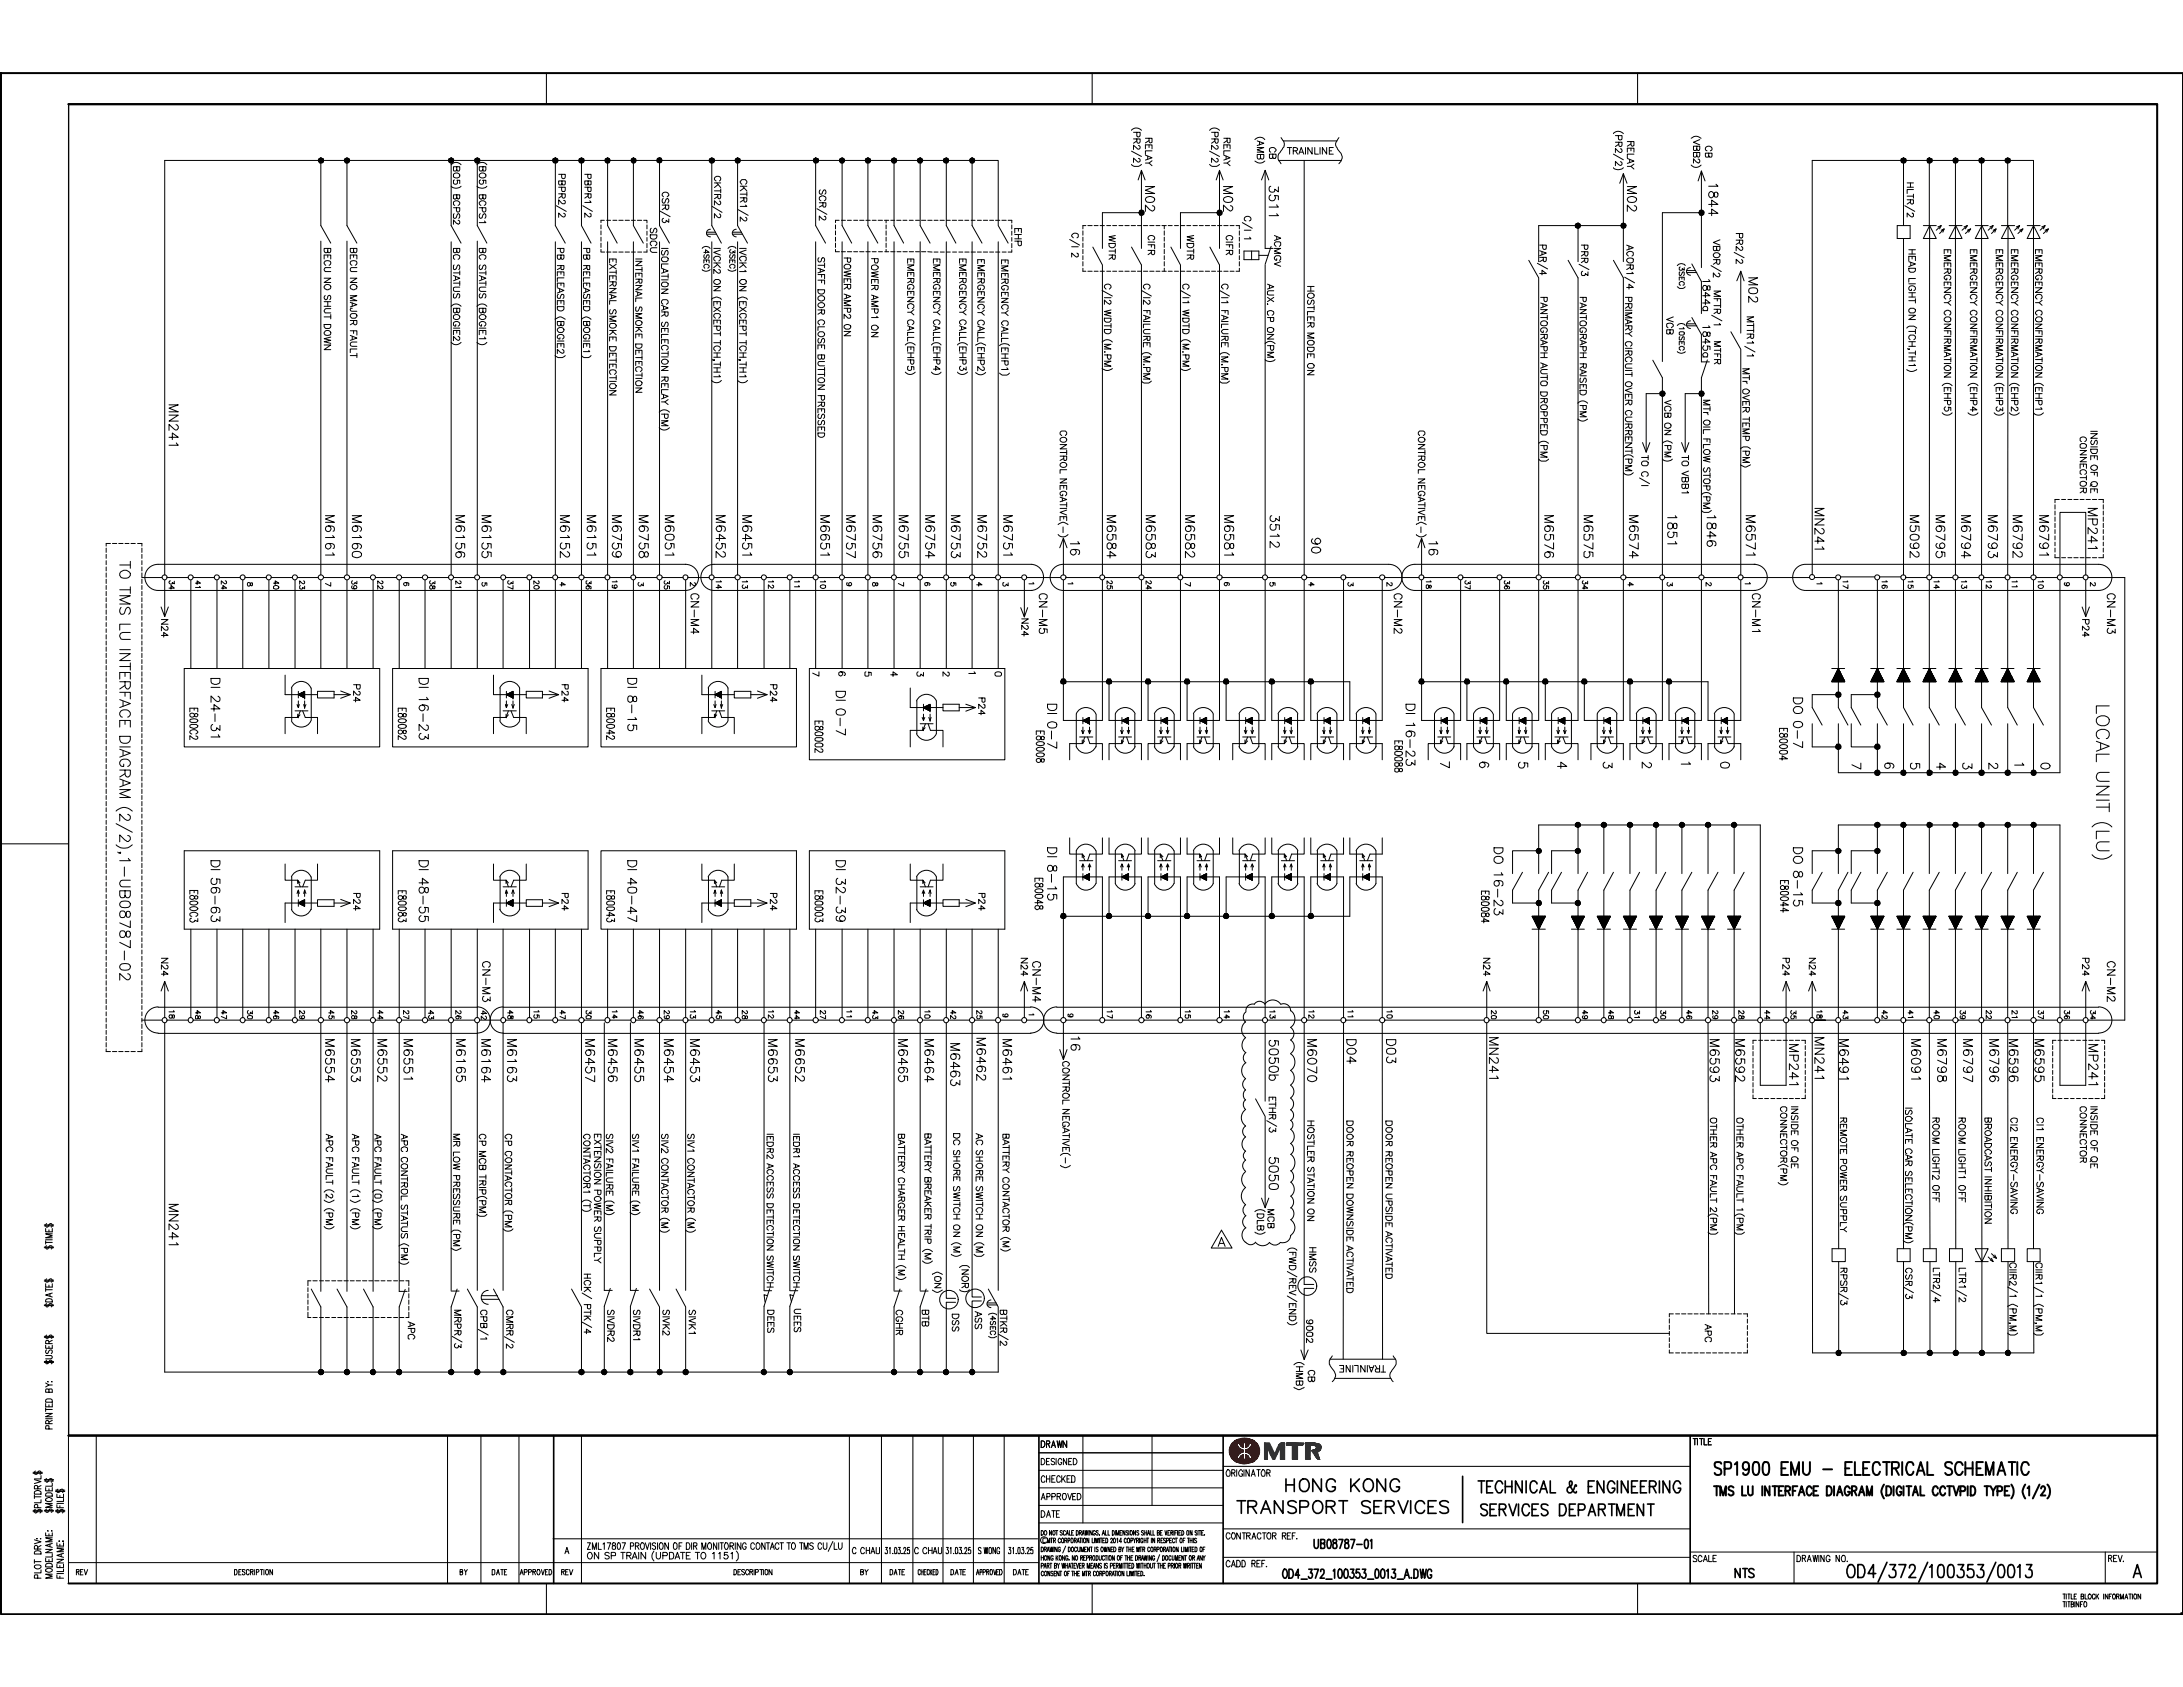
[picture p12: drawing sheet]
<svg xmlns="http://www.w3.org/2000/svg" width="279mm" height="216mm" viewBox="0 0 279 216" stroke-linecap="round" stroke-linejoin="round" font-family="sans-serif">
<defs><g id="words">
<text font-size="10.8" x="168" y="196.8" transform="rotate(90 168 196.8)">i</text>
<text font-size="10.4" x="95.3" y="110.4" transform="rotate(90 95.3 110.4)">J_</text>
<text font-size="10" x="172.8" y="200.4" transform="rotate(90 172.8 200.4)">;</text>
<text font-size="9.6" x="225.4" y="186.7" transform="rotate(90 225.4 186.7)">!I</text>
<text font-size="7.7" x="253.9" y="186.8" transform="rotate(90 253.9 186.8)">~w</text>
<g font-size="7.5">
<text x="51.6" y="74.3" transform="rotate(90 51.6 74.3)">.</text>
<text x="264.2" y="74.3" transform="rotate(90 264.2 74.3)">.</text>
<text x="136.6" y="129.5" transform="rotate(90 136.6 129.5)">.</text>
<text x="236.1" y="186.9" transform="rotate(90 236.1 186.9)">~;</text>
</g>
<text font-size="7.5" fill="#960000" x="161.7" y="184.6" transform="rotate(90 161.7 184.6)">~</text>
<text font-size="7.3" x="248" y="186.9" transform="rotate(90 248 186.9)">~!</text>
<g font-size="7.1">
<text x="214.9" y="26.8" transform="rotate(90 214.9 26.8)">l</text>
<text x="214.9" y="27.1" transform="rotate(90 214.9 27.1)">,</text>
</g>
<text font-size="6.9" x="164" y="200.7" transform="rotate(90 164 200.7)">~</text>
<text font-size="6.7" x="269.2" y="203.7" transform="rotate(90 269.2 203.7)">I</text>
<text font-size="6.6" x="255.8" y="86" transform="rotate(90 255.8 86)">-</text>
<text font-size="6.5" x="235.6" y="107.7" transform="rotate(90 235.6 107.7)">1=~:</text>
<g font-size="5.6">
<text x="258.2" y="86.1" transform="rotate(90 258.2 86.1)">-</text>
<text x="259.4" y="86.1" transform="rotate(90 259.4 86.1)">-</text>
<text x="240.8" y="186.9" transform="rotate(90 240.8 186.9)">~a</text>
</g>
<text font-size="5.4" fill="#960000" x="157.2" y="183.9" transform="rotate(90 157.2 183.9)">0</text>
<text font-size="5.4" x="177.9" y="200.7" transform="rotate(90 177.9 200.7)">~</text>
<text font-size="5" fill="#960000" x="155.7" y="188" transform="rotate(90 155.7 188)">•</text>
<text font-size="4.9" x="182.6" y="90.5" transform="rotate(90 182.6 90.5)">#.-</text>
<text font-size="4.8" x="215.9" y="129.2" transform="rotate(90 215.9 129.2)">..</text>
<text font-size="4.7" x="228.9" y="198.9" transform="rotate(90 228.9 198.9)">•</text>
<text font-size="4.6" x="146.2" y="89.9" transform="rotate(90 146.2 89.9)">~</text>
<text font-size="4.5" x="264.3" y="203.8" transform="rotate(90 264.3 203.8)">;1</text>
<g font-size="4.3">
<text x="146.8" y="107.2" transform="rotate(90 146.8 107.2)">~</text>
<text x="3.7" y="195.8" transform="rotate(90 3.7 195.8)">&quot;&quot;&quot;&quot;&quot;&quot;</text>
</g>
<g font-size="4.1">
<text x="255.4" y="28.8" transform="rotate(90 255.4 28.8)">i</text>
<text x="251" y="200" transform="rotate(90 251 200)">...,</text>
</g>
<text font-size="4" x="178.2" y="72.4" transform="rotate(90 178.2 72.4)">&gt;1</text>
<g font-size="3.9">
<text x="265.6" y="63.8" transform="rotate(90 265.6 63.8)">i</text>
<text x="265.6" y="71.2" transform="rotate(90 265.6 71.2)">i</text>
</g>
<text font-size="3.8" x="219.3" y="189.9" transform="rotate(90 219.3 189.9)">I!!</text>
<g font-size="3.7">
<text x="153.3" y="107.1" transform="rotate(90 153.3 107.1)">(]ill</text>
<text x="164.5" y="107.1" transform="rotate(90 164.5 107.1)">(]ill</text>
<text x="243.8" y="186.9" transform="rotate(90 243.8 186.9)">~~</text>
</g>
<g font-size="3.6">
<text x="163.4" y="90.4" transform="rotate(90 163.4 90.4)">illls2_</text>
<text x="173.4" y="189.1" transform="rotate(90 173.4 189.1)">~~</text>
</g>
<g font-size="3.5">
<text x="28.7" y="74.2" transform="rotate(90 28.7 74.2)">,.</text>
<text x="157.1" y="129.2" transform="rotate(90 157.1 129.2)">,.</text>
</g>
<g font-size="3.4">
<text x="116" y="20.5" transform="rotate(90 116 20.5)">~</text>
<text x="137.3" y="90.5" transform="rotate(90 137.3 90.5)">~</text>
</g>
<g font-size="3.3">
<text x="20" y="74.2" transform="rotate(90 20 74.2)">&quot;</text>
<text x="33.4" y="74.2" transform="rotate(90 33.4 74.2)">&quot;</text>
<text x="43.3" y="74.2" transform="rotate(90 43.3 74.2)">&quot;</text>
<text x="53.3" y="74.2" transform="rotate(90 53.3 74.2)">&quot;</text>
<text x="239.3" y="74.2" transform="rotate(90 239.3 74.2)">&quot;</text>
<text x="259.3" y="74.2" transform="rotate(90 259.3 74.2)">&quot;</text>
<text x="145" y="129.2" transform="rotate(90 145 129.2)">&quot;</text>
</g>
<text font-size="3.2" x="219.3" y="186.9" transform="rotate(90 219.3 186.9)">~</text>
<g font-size="3.1">
<text x="25.3" y="74.2" transform="rotate(90 25.3 74.2)">.,</text>
<text x="158.2" y="188" transform="rotate(90 158.2 188)">~</text>
<text x="158.2" y="191.9" transform="rotate(90 158.2 191.9)">~</text>
<text x="161.1" y="191.9" transform="rotate(90 161.1 191.9)">&lt;</text>
</g>
<g font-size="3">
<text x="145.1" y="28.7" transform="rotate(90 145.1 28.7)">!</text>
<text x="119.1" y="32.1" transform="rotate(90 119.1 32.1)">i</text>
<text x="122.4" y="32.1" transform="rotate(90 122.4 32.1)">!</text>
<text x="159.1" y="32.1" transform="rotate(90 159.1 32.1)">8</text>
<text x="30.2" y="74.5" transform="rotate(90 30.2 74.5)">'</text>
<text x="40.2" y="74.5" transform="rotate(90 40.2 74.5)">'</text>
<text x="56.9" y="74.2" transform="rotate(90 56.9 74.2)">&quot;</text>
<text x="73.9" y="74.2" transform="rotate(90 73.9 74.2)">'&quot;</text>
<text x="76.9" y="74.3" transform="rotate(90 76.9 74.3)">&quot;</text>
<text x="98.7" y="73.6" transform="rotate(90 98.7 73.6)">1,,</text>
<text x="266.1" y="74.5" transform="rotate(90 266.1 74.5)">'</text>
<text x="189.1" y="189.3" transform="rotate(90 189.1 189.3)">!:!:!tl-l</text>
<text x="216.7" y="199" transform="rotate(90 216.7 199)">~</text>
</g>
<g font-size="2.9">
<text x="119.1" y="28" transform="rotate(90 119.1 28)">!</text>
<text x="154.5" y="28.7" transform="rotate(90 154.5 28.7)">!</text>
<text x="124.3" y="32.1" transform="rotate(90 124.3 32.1)">!</text>
<text x="154.5" y="31.6" transform="rotate(90 154.5 31.6)">/</text>
<text x="154.5" y="34.6" transform="rotate(90 154.5 34.6)">!</text>
<text x="102" y="73.5" transform="rotate(90 102 73.5)">1,,</text>
<text x="244.6" y="73.5" transform="rotate(90 244.6 73.5)">1,,</text>
<text x="121.9" y="115.1" transform="rotate(90 121.9 115.1)">~</text>
<text x="45" y="163.8" transform="rotate(90 45 163.8)">!/</text>
</g>
<g font-size="2.8">
<text x="137.3" y="28.7" transform="rotate(90 137.3 28.7)">Lc~-J</text>
<text x="91.7" y="73.8" transform="rotate(90 91.7 73.8)">l</text>
<text x="95.1" y="73.8" transform="rotate(90 95.1 73.8)">l</text>
<text x="254.5" y="73.8" transform="rotate(90 254.5 73.8)">I</text>
<text x="254.5" y="74.2" transform="rotate(90 254.5 74.2)">,,</text>
<text x="257.9" y="73.7" transform="rotate(90 257.9 73.7)">I</text>
<text x="257.9" y="74.2" transform="rotate(90 257.9 74.2)">,,</text>
<text x="254.3" y="85.5" transform="rotate(90 254.3 85.5)">,_</text>
<text x="154.5" y="90.5" transform="rotate(90 154.5 90.5)">CE[)</text>
<text x="189" y="90.5" transform="rotate(90 189 90.5)">(I</text>
<text x="189" y="92.9" transform="rotate(90 189 92.9)">:]2_6</text>
<text x="168.9" y="107.9" transform="rotate(90 168.9 107.9)">GJ::I)</text>
<text x="255" y="160.3" transform="rotate(90 255 160.3)">,,</text>
</g>
<g font-size="2.7">
<text x="158.3" y="107.2" transform="rotate(90 158.3 107.2)">~</text>
<text x="47.8" y="166" transform="rotate(90 47.8 166)">, +-----.</text>
<text x="162.9" y="191.9" transform="rotate(90 162.9 191.9)">z</text>
<text x="167.8" y="189.1" transform="rotate(90 167.8 189.1)">zo</text>
<text x="176.6" y="189.1" transform="rotate(90 176.6 189.1)">zc:::</text>
</g>
<g font-size="2.6">
<text x="251.7" y="28.8" transform="rotate(90 251.7 28.8)">,,</text>
<text x="66" y="110.5" transform="rotate(90 66 110.5)">J_ f----+</text>
<text x="156.8" y="199.6" transform="rotate(90 156.8 199.6)">~</text>
</g>
<g font-size="2.5">
<text x="18.5" y="70.1" transform="rotate(90 18.5 70.1)">___,-,e:___________________________________________________________________</text>
<text x="62" y="74.4" transform="rotate(90 62 74.4)">,</text>
<text x="63.3" y="74.2" transform="rotate(90 63.3 74.2)">'</text>
<text x="66.9" y="74.2" transform="rotate(90 66.9 74.2)">'</text>
<text x="234.4" y="74.2" transform="rotate(90 234.4 74.2)">&quot;</text>
<text x="156.4" y="87.2" transform="rotate(90 156.4 87.2)">~</text>
<text x="144.9" y="107.1" transform="rotate(90 144.9 107.1)">Gi:fi</text>
<text x="144.9" y="112" transform="rotate(90 144.9 112)">;:::::::::;'---</text>
<text x="125" y="164.9" transform="rotate(90 125 164.9)">~~~J/</text>
<text x="216.7" y="184.1" transform="rotate(90 216.7 184.1)">~</text>
<text x="164.6" y="189.1" transform="rotate(90 164.6 189.1)">:r:</text>
<text x="166.3" y="189.1" transform="rotate(90 166.3 189.1)">0</text>
<text x="194.7" y="189.4" transform="rotate(90 194.7 189.4)">-u</text>
<text x="195.8" y="189.4" transform="rotate(90 195.8 189.4)">uw</text>
<text x="205.9" y="189.4" transform="rotate(90 205.9 189.4)">~ j!</text>
<text x="233.4" y="187.8" transform="rotate(90 233.4 187.8)">I</text>
<text x="260.1" y="189.8" transform="rotate(90 260.1 189.8)">~</text>
<text x="158" y="196" transform="rotate(90 158 196)">•</text>
<text x="203" y="192.3" transform="rotate(90 203 192.3)">&lt;</text>
<text x="235.6" y="198.9" transform="rotate(90 235.6 198.9)">~o</text>
<text x="256.8" y="200" transform="rotate(90 256.8 200)">0</text>
<text x="272.6" y="200.1" transform="rotate(90 272.6 200.1)">&lt;</text>
</g>
<g font-size="2.4">
<text x="113.7" y="20.5" transform="rotate(90 113.7 20.5)">~ ~---------------+~r---~4</text>
<text x="113.7" y="31" transform="rotate(90 113.7 31)">-:</text>
<text x="182.6" y="191.9" transform="rotate(90 182.6 191.9)">w</text>
<text x="209.6" y="192.4" transform="rotate(90 209.6 192.4)">z</text>
<text x="223.3" y="200.6" transform="rotate(90 223.3 200.6)">,a</text>
</g>
<g font-size="2.3">
<text x="145.1" y="31.6" transform="rotate(90 145.1 31.6)">.,,,,..,,+!-&quot;'&quot;'-&quot;&quot;'&quot;&quot;'&quot;'&quot;&quot;&quot;&quot;-------&quot;&quot;=&quot;-f-&quot;8----F =ct:6</text>
<text x="210.2" y="50" transform="rotate(90 210.2 50)">~</text>
<text x="247.9" y="73.8" transform="rotate(90 247.9 73.8)">I</text>
<text x="251.4" y="73.8" transform="rotate(90 251.4 73.8)">I</text>
<text x="246.3" y="85.5" transform="rotate(90 246.3 85.5)">,~</text>
<text x="145.1" y="90.7" transform="rotate(90 145.1 90.7)">=;</text>
<text x="145.1" y="93" transform="rotate(90 145.1 93)">:</text>
<text x="268.3" y="90.2" transform="rotate(90 268.3 90.2)">LOCAL UNIT (LU)</text>
<text x="61.6" y="129" transform="rotate(90 61.6 129)">~f-&lt;</text>
<text x="193.4" y="189.4" transform="rotate(90 193.4 189.4)">Z5</text>
</g>
<g font-size="2.2">
<text x="204.3" y="189.4" transform="rotate(90 204.3 189.4)">zo::</text>
<text x="212.7" y="189.4" transform="rotate(90 212.7 189.4)">z</text>
<text x="222.8" y="186.9" transform="rotate(90 222.8 186.9)">~3</text>
</g>
<g font-size="2.1">
<text x="214.9" y="33.7" transform="rotate(90 214.9 33.7)">-'Jf</text>
<text x="246.9" y="200.1" transform="rotate(90 246.9 200.1)">~</text>
</g>
<g font-size="2">
<text x="15.2" y="71.8" transform="rotate(90 15.2 71.8)">TO TMS LU INTERFACE DIAGRAM (2/2), 1- UB08787- 02</text>
<text x="220.2" y="90.5" transform="rotate(90 220.2 90.5)">(E)!lo</text>
<text x="251.1" y="97.6" transform="rotate(90 251.1 97.6)">3</text>
<text x="261.1" y="97.6" transform="rotate(90 261.1 97.6)">0</text>
<text x="104.1" y="129.3" transform="rotate(90 104.1 129.3)">'c;,</text>
<text x="42.1" y="163.8" transform="rotate(90 42.1 163.8)">I, '</text>
<text x="164" y="196.1" transform="rotate(90 164 196.1)">~</text>
<text x="221.9" y="200.6" transform="rotate(90 221.9 200.6)">z</text>
<text x="269.8" y="199" transform="rotate(90 269.8 199)">~</text>
</g>
<g font-size="1.9">
<text x="94.7" y="20.5" transform="rotate(90 94.7 20.5)">l</text>
<text x="53.7" y="86.7" transform="rotate(90 53.7 86.7)">DI</text>
<text x="229.5" y="89.2" transform="rotate(90 229.5 89.2)">DO</text>
<text x="134" y="90" transform="rotate(90 134 90)">DI</text>
<text x="253.2" y="105.5" transform="rotate(90 253.2 105.5)">~</text>
<text x="134" y="108.4" transform="rotate(90 134 108.4)">DI</text>
<text x="229.5" y="108.4" transform="rotate(90 229.5 108.4)">DO</text>
<text x="253.2" y="112.6" transform="rotate(90 253.2 112.6)">'---l&gt;l----+++-- - -=</text>
<text x="18.5" y="128.7" transform="rotate(90 18.5 128.7)">eokc___</text>
<text x="31.2" y="128.8" transform="rotate(90 31.2 128.8)">I</text>
<text x="31.2" y="129.3" transform="rotate(90 31.2 129.3)">•</text>
<text x="74.8" y="128.8" transform="rotate(90 74.8 128.8)">I</text>
<text x="74.8" y="129.3" transform="rotate(90 74.8 129.3)">•</text>
<text x="253.2" y="144.9" transform="rotate(90 253.2 144.9)">=</text>
<text x="253.2" y="147.6" transform="rotate(90 253.2 147.6)">===~-&amp;1----~</text>
<text x="171.2" y="191.9" transform="rotate(90 171.2 191.9)">I-</text>
<text x="157.2" y="196.1" transform="rotate(90 157.2 196.1)">§</text>
</g>
<g font-size="1.8">
<text x="91.4" y="20.5" transform="rotate(90 91.4 20.5)">L</text>
<text x="211.8" y="105.5" transform="rotate(90 211.8 105.5)">~</text>
<text x="5.6" y="163.6" transform="rotate(90 5.6 163.6)">lllVOS</text>
<text x="199.9" y="189.4" transform="rotate(90 199.9 189.4)">Jd~</text>
<text x="258.5" y="186.9" transform="rotate(90 258.5 186.9)">U&lt;=-</text>
<text x="161.5" y="196.1" transform="rotate(90 161.5 196.1)">~</text>
</g>
<g font-size="1.7">
<text x="207.7" y="22.2" transform="rotate(90 207.7 22.2)">tM02</text>
<text x="217.8" y="18.6" transform="rotate(90 217.8 18.6)">CB</text>
<text x="159.1" y="27.6" transform="rotate(90 159.1 27.6)">c/11</text>
<text x="247.6" y="28.9" transform="rotate(90 247.6 28.9)">•';,,</text>
<text x="217.8" y="30.6" transform="rotate(90 217.8 30.6)">VBO~\.a~~/1,</text>
<text x="41.6" y="65.9" transform="rotate(90 41.6 65.9)">M6161</text>
<text x="58.3" y="65.9" transform="rotate(90 58.3 65.9)">M6156</text>
<text x="75.1" y="65.9" transform="rotate(90 75.1 65.9)">M6</text>
<text x="84.8" y="65.9" transform="rotate(90 84.8 65.9)">M6051</text>
<text x="91.7" y="65.9" transform="rotate(90 91.7 65.9)">M6452</text>
<text x="95.1" y="65.9" transform="rotate(90 95.1 65.9)">M6451</text>
<text x="104.7" y="65.9" transform="rotate(90 104.7 65.9)">M6651</text>
<text x="141.6" y="65.9" transform="rotate(90 141.6 65.9)">M6584</text>
<text x="244.4" y="65.9" transform="rotate(90 244.4 65.9)">M5092</text>
<text x="247.7" y="65.9" transform="rotate(90 247.7 65.9)">M6795</text>
<text x="75.1" y="68.4" transform="rotate(90 75.1 68.4)">151</text>
<text x="137.3" y="69.2" transform="rotate(90 137.3 69.2)">15</text>
<text x="182.6" y="69.2" transform="rotate(90 182.6 69.2)">16</text>
<text x="137.3" y="74.5" transform="rotate(90 137.3 74.5)">,</text>
<text x="27.1" y="86.7" transform="rotate(90 27.1 86.7)">DI 24- 31</text>
<text x="80.7" y="89" transform="rotate(90 80.7 89)">8</text>
<text x="80.7" y="92.7" transform="rotate(90 80.7 92.7)">5</text>
<text x="104.7" y="92.2" transform="rotate(90 104.7 92.2)">E80002</text>
<text x="159.1" y="90.5" transform="rotate(90 159.1 90.5)">Ct:1;;</text>
<text x="179.9" y="90" transform="rotate(90 179.9 90)">DI 16- 23</text>
<text x="199.7" y="92.9" transform="rotate(90 199.7 92.9)">:</text>
<text x="199.7" y="97.5" transform="rotate(90 199.7 97.5)">4</text>
<text x="205.7" y="97.4" transform="rotate(90 205.7 97.4)">3</text>
<text x="210.2" y="97.4" transform="rotate(90 210.2 97.4)">2</text>
<text x="244.4" y="97.6" transform="rotate(90 244.4 97.6)">5</text>
<text x="247.8" y="97.6" transform="rotate(90 247.8 97.6)">4</text>
<text x="254.5" y="97.6" transform="rotate(90 254.5 97.6)">2</text>
<text x="257.8" y="97.6" transform="rotate(90 257.8 97.6)">1</text>
<text x="53.7" y="110" transform="rotate(90 53.7 110)">DI 48- 55</text>
<text x="80.8" y="110" transform="rotate(90 80.8 110)">DI 40- 47</text>
<text x="107.2" y="110" transform="rotate(90 107.2 110)">DI 32 - 39</text>
<text x="191.2" y="108.4" transform="rotate(90 191.2 108.4)">DO 16- 23</text>
<text x="254.2" y="117.2" transform="rotate(90 254.2 117.2)">..._</text>
<text x="61.6" y="123" transform="rotate(90 61.6 123)">CN-M3</text>
<text x="130.6" y="125.6" transform="rotate(90 130.6 125.6)">~</text>
<text x="254.2" y="128.8" transform="rotate(90 254.2 128.8)">12:</text>
<text x="41.7" y="133" transform="rotate(90 41.7 133)">M6554</text>
<text x="45" y="133" transform="rotate(90 45 133)">M6553</text>
<text x="51.3" y="133" transform="rotate(90 51.3 133)">M655</text>
<text x="51.3" y="137.8" transform="rotate(90 51.3 137.8)">1</text>
<text x="58.3" y="133" transform="rotate(90 58.3 133)">M6165</text>
<text x="61.6" y="133" transform="rotate(90 61.6 133)">M6164</text>
<text x="77.7" y="133" transform="rotate(90 77.7 133)">M6456</text>
<text x="88.1" y="133" transform="rotate(90 88.1 133)">M6453</text>
<text x="101.8" y="133" transform="rotate(90 101.8 133)">M6652</text>
<text x="115" y="133" transform="rotate(90 115 133)">M6465</text>
<text x="121.9" y="133.5" transform="rotate(90 121.9 133.5)">M6463</text>
<text x="125" y="132.8" transform="rotate(90 125 132.8)">M6462</text>
<text x="128.3" y="133" transform="rotate(90 128.3 133)">M6461</text>
<text x="162.3" y="133.1" transform="rotate(90 162.3 133.1)">5050b</text>
<text x="172.4" y="133" transform="rotate(90 172.4 133)">D04</text>
<text x="177.4" y="133" transform="rotate(90 177.4 133)">D03</text>
<text x="229.1" y="133.1" transform="rotate(90 229.1 133.1)">:MP241</text>
<text x="248" y="133" transform="rotate(90 248 133)">M6798</text>
<text x="254.2" y="133" transform="rotate(90 254.2 133)">M6796</text>
<text x="229.1" y="140.5" transform="rotate(90 229.1 140.5)">:</text>
<text x="162.3" y="148.1" transform="rotate(90 162.3 148.1)">5050</text>
<text x="191.4" y="189.4" transform="rotate(90 191.4 189.4)">oo::</text>
<text x="233.4" y="190" transform="rotate(90 233.4 190)">z:i</text>
</g>
<g font-size="1.6">
<text x="111.3" y="20.5" transform="rotate(90 111.3 20.5)">~</text>
<text x="122.4" y="20.5" transform="rotate(90 122.4 20.5)">~</text>
<text x="48.3" y="74.3" transform="rotate(90 48.3 74.3)">n</text>
<text x="178.2" y="75.9" transform="rotate(90 178.2 75.9)">CN- M2</text>
<text x="132.7" y="93.4" transform="rotate(90 132.7 93.4)">[80008</text>
<text x="227.7" y="93.1" transform="rotate(90 227.7 93.1)">E80004</text>
<text x="208.3" y="105.5" transform="rotate(90 208.3 105.5)">~</text>
<text x="132.3" y="112.3" transform="rotate(90 132.3 112.3)">E80048</text>
<text x="114.9" y="161.9" transform="rotate(90 114.9 161.9)">(t.t)</text>
<text x="64.2" y="166.9" transform="rotate(90 64.2 166.9)">~</text>
<text x="181.3" y="191.9" transform="rotate(90 181.3 191.9)">(.)</text>
<text x="4.2" y="196.8" transform="rotate(90 4.2 196.8)">~</text>
<text x="4.2" y="199.6" transform="rotate(90 4.2 199.6)">l01d</text>
</g>
<g font-size="1.5">
<text x="146.2" y="17.6" transform="rotate(90 146.2 17.6)">RELAY</text>
<text x="156.4" y="17.6" transform="rotate(90 156.4 17.6)">RELM</text>
<text x="81.2" y="20" transform="rotate(90 81.2 20)">.___f.,- -_-1c,IN ~R~NAC~SM~O~KE~D~ET~~TI~ON</text>
<text x="107.7" y="19.9" transform="rotate(90 107.7 19.9)">. - - -~ -__-_:~P~OW~E~R~N~~0~N_________M6</text>
<text x="146.2" y="23.7" transform="rotate(90 146.2 23.7)">M0~- 1</text>
<text x="156.4" y="23.7" transform="rotate(90 156.4 23.7)">Motf:R--:</text>
<text x="128.4" y="28.1" transform="rotate(90 128.4 28.1)">f----1</text>
<text x="151.2" y="28.7" transform="rotate(90 151.2 28.7)">: WOT'.'.R~i£C/L11LJW</text>
<text x="81.2" y="33.5" transform="rotate(90 81.2 33.5)">~TE</text>
<text x="81.2" y="37.6" transform="rotate(90 81.2 37.6)">~</text>
<text x="107.7" y="37.6" transform="rotate(90 107.7 37.6)">A P2</text>
<text x="146.2" y="36.3" transform="rotate(90 146.2 36.3)">C/12 FNLURE &lt;M.PM</text>
<text x="151.2" y="39.9" transform="rotate(90 151.2 39.9)">&lt;QDTI!,Dc[N&quot;&quot;P</text>
<text x="156.4" y="36.3" transform="rotate(90 156.4 36.3)">, 111 ,., uRE&lt;M.P•'</text>
<text x="161.8" y="36.3" transform="rotate(90 161.8 36.3)">A&quot;1UJ&lt;aX&quot;QPtJ02'N!(EP'.!,(NL________:3~5l2 -++'+-- - --f=</text>
<text x="161.8" y="39.7" transform="rotate(90 161.8 39.7)">C</text>
<text x="207.7" y="39.6" transform="rotate(90 207.7 39.6)">IM</text>
<text x="212.8" y="40.5" transform="rotate(90 212.8 40.5)">VCB</text>
<text x="81.2" y="46.2" transform="rotate(90 81.2 46.2)">EC</text>
<text x="207.7" y="43.7" transform="rotate(90 207.7 43.7)">C&quot;'RCo&quot;</text>
<text x="212.8" y="46.9" transform="rotate(90 212.8 46.9)">,,_~ vca,JeO,cNJ.!'.P:,S</text>
<text x="21.5" y="51.7" transform="rotate(90 21.5 51.7)">MN24</text>
<text x="81.2" y="49.8" transform="rotate(90 81.2 49.8)">~</text>
<text x="212.8" y="52.8" transform="rotate(90 212.8 52.8)">B</text>
<text x="217.8" y="52" transform="rotate(90 217.8 52)">'</text>
<text x="21.5" y="56.6" transform="rotate(90 21.5 56.6)">1</text>
<text x="207.7" y="58.7" transform="rotate(90 207.7 58.7)">'P</text>
<text x="212.8" y="57.8" transform="rotate(90 212.8 57.8)">M</text>
<text x="45" y="65.9" transform="rotate(90 45 65.9)">M6160</text>
<text x="61.6" y="65.9" transform="rotate(90 61.6 65.9)">M6</text>
<text x="71.6" y="65.9" transform="rotate(90 71.6 65.9)">M6</text>
<text x="78.3" y="65.9" transform="rotate(90 78.3 65.9)">M6759</text>
<text x="128.4" y="65.9" transform="rotate(90 128.4 65.9)">M67</text>
<text x="156.4" y="65.9" transform="rotate(90 156.4 65.9)">M6ss 1</text>
<text x="181.5" y="61.2" transform="rotate(90 181.5 61.2)">NEGATIVE(- ).,_+&lt;</text>
<text x="223.4" y="65.9" transform="rotate(90 223.4 65.9)">M657</text>
<text x="232.2" y="65" transform="rotate(90 232.2 65)">MN241</text>
<text x="251" y="65.9" transform="rotate(90 251 65.9)">M6794</text>
<text x="254.4" y="65.9" transform="rotate(90 254.4 65.9)">M6793</text>
<text x="257.6" y="65.9" transform="rotate(90 257.6 65.9)">M6792</text>
<text x="261" y="65.9" transform="rotate(90 261 65.9)">M67</text>
<text x="61.6" y="68.4" transform="rotate(90 61.6 68.4)">155</text>
<text x="71.6" y="68.4" transform="rotate(90 71.6 68.4)">152</text>
<text x="115.5" y="67.2" transform="rotate(90 115.5 67.2)">6755</text>
<text x="128.4" y="69.4" transform="rotate(90 128.4 69.4)">5</text>
<text x="128.4" y="70.6" transform="rotate(90 128.4 70.6)">1</text>
<text x="167.7" y="68.8" transform="rotate(90 167.7 68.8)">90</text>
<text x="207.7" y="70.5" transform="rotate(90 207.7 70.5)">4tt'f------f==;</text>
<text x="223.4" y="70.6" transform="rotate(90 223.4 70.6)">1</text>
<text x="261" y="69.4" transform="rotate(90 261 69.4)">9</text>
<text x="261" y="70.6" transform="rotate(90 261 70.6)">1</text>
<text x="88.4" y="72.4" transform="rotate(90 88.4 72.4)">?&quot;, CN- M4</text>
<text x="107.7" y="74.5" transform="rotate(90 107.7 74.5)">'</text>
<text x="133" y="75.9" transform="rotate(90 133 75.9)">CN - M5</text>
<text x="146.2" y="74.2" transform="rotate(90 146.2 74.2)">&quot;</text>
<text x="151.2" y="74.5" transform="rotate(90 151.2 74.5)">T+-- - --f==</text>
<text x="181.5" y="74.1" transform="rotate(90 181.5 74.1)">CCl------4-~</text>
<text x="212.8" y="74.5" transform="rotate(90 212.8 74.5)">'+-- - --t===;</text>
<text x="223.4" y="74.5" transform="rotate(90 223.4 74.5)">1</text>
<text x="224.3" y="75.9" transform="rotate(90 224.3 75.9)">CN- M1</text>
<text x="232.5" y="74.5" transform="rotate(90 232.5 74.5)">1</text>
<text x="269.7" y="75.9" transform="rotate(90 269.7 75.9)">CN - M3</text>
<text x="20.6" y="79.2" transform="rotate(90 20.6 79.2)">N24</text>
<text x="266.5" y="79.2" transform="rotate(90 266.5 79.2)">P24</text>
<text x="53.7" y="89.2" transform="rotate(90 53.7 89.2)">16- 23</text>
<text x="107.7" y="85.9" transform="rotate(90 107.7 85.9)">S</text>
<text x="24.2" y="90.6" transform="rotate(90 24.2 90.6)">E800C2</text>
<text x="50.9" y="90.6" transform="rotate(90 50.9 90.6)">E80082</text>
<text x="77.6" y="90.6" transform="rotate(90 77.6 90.6)">E80042</text>
<text x="134" y="92.3" transform="rotate(90 134 92.3)">0 - 7</text>
<text x="178.4" y="94.7" transform="rotate(90 178.4 94.7)">EBOOBB</text>
<text x="229.5" y="92.3" transform="rotate(90 229.5 92.3)">0 -7</text>
<text x="257" y="105.4" transform="rotate(90 257 105.4)">~ &quot; ---1&gt;1-</text>
<text x="24.2" y="113.8" transform="rotate(90 24.2 113.8)">E800C3</text>
<text x="51.3" y="113.9" transform="rotate(90 51.3 113.9)">E800B3</text>
<text x="77.6" y="113.9" transform="rotate(90 77.6 113.9)">E80043</text>
<text x="104.1" y="113.9" transform="rotate(90 104.1 113.9)">E80003</text>
<text x="134" y="113.4" transform="rotate(90 134 113.4)">15</text>
<text x="189.6" y="113.9" transform="rotate(90 189.6 113.9)">E80084</text>
<text x="227.8" y="112.6" transform="rotate(90 227.8 112.6)">E80044</text>
<text x="229.5" y="114.2" transform="rotate(90 229.5 114.2)">15</text>
<text x="257" y="117.2" transform="rotate(90 257 117.2)">~</text>
<text x="132.3" y="123" transform="rotate(90 132.3 123)">CN-M4</text>
<text x="231.7" y="122.6" transform="rotate(90 231.7 122.6)">N24 -</text>
<text x="21" y="129.8" transform="rotate(90 21 129.8)">'</text>
<text x="218.6" y="129.3" transform="rotate(90 218.6 129.3)">&quot;</text>
<text x="47.8" y="134.3" transform="rotate(90 47.8 134.3)">6~ ~ ~_~,e~&gt;C~FA=T-'/o</text>
<text x="74.8" y="133" transform="rotate(90 74.8 133)">M6457</text>
<text x="218.6" y="133" transform="rotate(90 218.6 133)">M6593</text>
<text x="244.6" y="133" transform="rotate(90 244.6 133)">M609</text>
<text x="244.6" y="137.7" transform="rotate(90 244.6 137.7)">1</text>
<text x="251.3" y="133" transform="rotate(90 251.3 133)">M6797</text>
<text x="257" y="143.9" transform="rotate(90 257 143.9)">12~EN~E~R~=~~~~N~G-~</text>
<text x="80.8" y="145.1" transform="rotate(90 80.8 145.1)">5'c;,1C,F!\[AILCC!</text>
<text x="47.8" y="152.7" transform="rotate(90 47.8 152.7)">'llljc Ml</text>
<text x="84.4" y="150.7" transform="rotate(90 84.4 150.7)">TAC</text>
<text x="84.4" y="154.5" transform="rotate(90 84.4 154.5)">R</text>
<text x="40.3" y="163.8" transform="rotate(90 40.3 163.8)">L&quot;'--~J --_.</text>
<text x="47.8" y="162.2" transform="rotate(90 47.8 162.2)">-+&quot;</text>
<text x="80.8" y="167.6" transform="rotate(90 80.8 167.6)">e,,</text>
<text x="88.1" y="166.9" transform="rotate(90 88.1 166.9)">~</text>
<text x="257" y="162.7" transform="rotate(90 257 162.7)">IR2</text>
<text x="80.8" y="174.4" transform="rotate(90 80.8 174.4)">_.,</text>
<text x="167" y="175.3" transform="rotate(90 167 175.3)">CB</text>
<text x="203" y="189.4" transform="rotate(90 203 189.4)">uJ</text>
<text x="208.5" y="189.4" transform="rotate(90 208.5 189.4)">uJ</text>
<text x="209.6" y="189.4" transform="rotate(90 209.6 189.4)">uJ</text>
<text x="208.5" y="192.3" transform="rotate(90 208.5 192.3)">uJ</text>
<text x="231.3" y="199.1" transform="rotate(90 231.3 199.1)">~</text>
</g>
<g font-size="1.4">
<text x="145.1" y="16.3" transform="rotate(90 145.1 16.3)">(PR2/2)</text>
<text x="154.5" y="16.3" transform="rotate(90 154.5 16.3)">(PR2/2)</text>
<text x="71.3" y="20.5" transform="rotate(90 71.3 20.5)">~ PB RELEASED (BOGIE2)</text>
<text x="74.7" y="20.5" transform="rotate(90 74.7 20.5)">~ PB RELEASED (BOGIE1)</text>
<text x="208.3" y="115.1" transform="rotate(90 208.3 115.1)">---~----H&gt;&quot;</text>
<text x="211.8" y="115.1" transform="rotate(90 211.8 115.1)">---~----H&gt;</text>
<text x="41.7" y="129.8" transform="rotate(90 41.7 129.8)">!</text>
<text x="235.9" y="135.9" transform="rotate(90 235.9 135.9)">,01</text>
<text x="5.7" y="170.8" transform="rotate(90 5.7 170.8)">S!l3Sf'IS</text>
<text x="5.7" y="176.7" transform="rotate(90 5.7 176.7)">:.i.&amp;OlUl!ld</text>
<text x="7.2" y="197.1" transform="rotate(90 7.2 197.1)">:JIIYNJ'IJ</text>
</g>
<g font-size="1.3">
<text x="104.8" y="24.2" transform="rotate(90 104.8 24.2)">SCR/2</text>
<text x="222.1" y="29.8" transform="rotate(90 222.1 29.8)">PR2/2</text>
<text x="135.6" y="55.1" transform="rotate(90 135.6 55.1)">CONTROL NEGATIVE( - )&lt;e-~+-----+-~</text>
<text x="160.1" y="196.1" transform="rotate(90 160.1 196.1)">~</text>
</g>
<g font-size="1.2">
<text x="206.4" y="17.2" transform="rotate(90 206.4 17.2)">PR2/2)</text>
<text x="58" y="20.4" transform="rotate(90 58 20.4)">~ B C STATUS (BOGIE2i</text>
<text x="61.3" y="21.2" transform="rotate(90 61.3 21.2)">BOS</text>
<text x="91.4" y="22.5" transform="rotate(90 91.4 22.5)">CKTR2/2</text>
<text x="94.7" y="22.9" transform="rotate(90 94.7 22.9)">CKTR1 /2</text>
<text x="207.7" y="18" transform="rotate(90 207.7 18)">RELAY</text>
<text x="244" y="23.3" transform="rotate(90 244 23.3)">HLTR/2</text>
<text x="61.3" y="24.9" transform="rotate(90 61.3 24.9)">BCPS1</text>
<text x="83.1" y="29.1" transform="rotate(90 83.1 29.1)">SDCU</text>
<text x="84.8" y="24.5" transform="rotate(90 84.8 24.5)">CSR/3</text>
<text x="129.8" y="29.2" transform="rotate(90 129.8 29.2)">EHP</text>
<text x="141.6" y="28.8" transform="rotate(90 141.6 28.8)">:</text>
<text x="61.3" y="31.7" transform="rotate(90 61.3 31.7)">BC STATUS</text>
<text x="77.8" y="33.1" transform="rotate(90 77.8 33.1)">EXTERNAL SMOKE DETECTION</text>
<text x="84.8" y="31.7" transform="rotate(90 84.8 31.7)">ISOLATION CAR SELECTION RELAY</text>
<text x="91.4" y="31.7" transform="rotate(90 91.4 31.7)">IVCK20N(EXCEPT TCH TH1l</text>
<text x="94.7" y="31.7" transform="rotate(90 94.7 31.7)">IVCK1</text>
<text x="94.7" y="35.7" transform="rotate(90 94.7 35.7)">ON (EXCEPT TCH TH1)</text>
<text x="104.6" y="32.9" transform="rotate(90 104.6 32.9)">STAFF DOOR CLOSE BUTTON PRESSED</text>
<text x="111.3" y="32.1" transform="rotate(90 111.3 32.1)">: POWER AMP 1 ON</text>
<text x="116" y="32.1" transform="rotate(90 116 32.1)">; EMERGENCY CALL(EHPS)</text>
<text x="119.1" y="33.1" transform="rotate(90 119.1 33.1)">EMERGENCY CALL(EHP4)</text>
<text x="122.4" y="33.1" transform="rotate(90 122.4 33.1)">EMERGENCY CALL(EHP3)</text>
<text x="128.4" y="33.2" transform="rotate(90 128.4 33.2)">EMERGENCY CALLfEHP1)</text>
<text x="141.6" y="30.1" transform="rotate(90 141.6 30.1)">WDTR</text>
<text x="141.6" y="34.6" transform="rotate(90 141.6 34.6)">:</text>
<text x="197.3" y="33.6" transform="rotate(90 197.3 33.6)">/ 4</text>
<text x="202.3" y="31.3" transform="rotate(90 202.3 31.3)">PRR/3</text>
<text x="244.3" y="31.9" transform="rotate(90 244.3 31.9)">HEAD LIGHT ON (TCH,TH1 )</text>
<text x="248.8" y="31.9" transform="rotate(90 248.8 31.9)">EMERGENCY CONFIRMATION (EHP5)</text>
<text x="252.1" y="31.9" transform="rotate(90 252.1 31.9)">EMERGENCY CONFlRMATION (EHP4)</text>
<text x="255.4" y="31.9" transform="rotate(90 255.4 31.9)">EMERGENCY CONFIRMATION (EHP3)</text>
<text x="257.4" y="31.9" transform="rotate(90 257.4 31.9)">EMERGENCY CONFIRMATION (EHP2)</text>
<text x="260.6" y="31.9" transform="rotate(90 260.6 31.9)">D,1ERGENCY CONFIRMATION /EHP1l</text>
<text x="61.3" y="39.3" transform="rotate(90 61.3 39.3)">BOGIE1</text>
<text x="141.6" y="36.3" transform="rotate(90 141.6 36.3)">C/12 WOTD IM.PM\</text>
<text x="167.2" y="36.5" transform="rotate(90 167.2 36.5)">HOSTLER MODE ON</text>
<text x="197.3" y="38" transform="rotate(90 197.3 38)">PANTOGRAPH AlJTO DROPPED I PMl</text>
<text x="202.3" y="38" transform="rotate(90 202.3 38)">PANTOGRAPH RAJSED</text>
<text x="215.1" y="41.3" transform="rotate(90 215.1 41.3)">(1</text>
<text x="223.6" y="40.4" transform="rotate(90 223.6 40.4)">MTTR 1/1</text>
<text x="215.1" y="42.4" transform="rotate(90 215.1 42.4)">0SEC)</text>
<text x="223.1" y="47.1" transform="rotate(90 223.1 47.1)">MTr OVER TEM P (PM)</text>
<text x="84.8" y="52.9" transform="rotate(90 84.8 52.9)">PM</text>
<text x="202.3" y="51.8" transform="rotate(90 202.3 51.8)">PM</text>
<text x="181.5" y="55.1" transform="rotate(90 181.5 55.1)">CONTROL</text>
<text x="210.2" y="58.2" transform="rotate(90 210.2 58.2)">TO C/1</text>
<text x="215.1" y="58.2" transform="rotate(90 215.1 58.2)">TOV881</text>
<text x="267.7" y="55.1" transform="rotate(90 267.7 55.1)">INSIDEOFQE : -MP.24-,- 7</text>
<text x="122" y="70.5" transform="rotate(90 122 70.5)">3</text>
<text x="84.8" y="74.2" transform="rotate(90 84.8 74.2)">J</text>
<text x="111.3" y="74.5" transform="rotate(90 111.3 74.5)">8</text>
<text x="118.7" y="74.5" transform="rotate(90 118.7 74.5)">6</text>
<text x="130.6" y="75.7" transform="rotate(90 130.6 75.7)">~N24</text>
<text x="131.1" y="74.5" transform="rotate(90 131.1 74.5)">1</text>
<text x="141.6" y="74.2" transform="rotate(90 141.6 74.2)">2!i</text>
<text x="124.3" y="85.9" transform="rotate(90 124.3 85.9)">:</text>
<text x="210.2" y="93" transform="rotate(90 210.2 93)">:::</text>
<text x="215.1" y="93.1" transform="rotate(90 215.1 93.1)">_&quot;</text>
<text x="45" y="114.3" transform="rotate(90 45 114.3)">P24</text>
<text x="125" y="114.3" transform="rotate(90 125 114.3)">P24</text>
<text x="130.6" y="122.6" transform="rotate(90 130.6 122.6)">N24</text>
<text x="41.9" y="129.3" transform="rotate(90 41.9 129.3)">4</text>
<text x="45" y="129.3" transform="rotate(90 45 129.3)">2</text>
<text x="88.1" y="129.2" transform="rotate(90 88.1 129.2)">1J</text>
<text x="125" y="128.8" transform="rotate(90 125 128.8)">12!</text>
<text x="131.1" y="129.7" transform="rotate(90 131.1 129.7)">1</text>
<text x="151.6" y="129.2" transform="rotate(90 151.6 129.2)">1'</text>
<text x="162.3" y="129.2" transform="rotate(90 162.3 129.2)">1J</text>
<text x="172.4" y="129.2" transform="rotate(90 172.4 129.2)">11</text>
<text x="177.4" y="129.2" transform="rotate(90 177.4 129.2)">10</text>
<text x="136" y="135.8" transform="rotate(90 136 135.8)">CONTROL NEGATIVE(- )</text>
<text x="162.3" y="140.4" transform="rotate(90 162.3 140.4)">ETHR/3</text>
<text x="219" y="143" transform="rotate(90 219 143)">OTHER APC FAULT 2(PM)</text>
<text x="222.3" y="143" transform="rotate(90 222.3 143)">OTHER APC FAULT 1(PM)</text>
<text x="229.1" y="141.5" transform="rotate(90 229.1 141.5)">INSIDE OF OE</text>
<text x="235.5" y="143" transform="rotate(90 235.5 143)">REMOTE POWER SU PP Y</text>
<text x="243.9" y="141.7" transform="rotate(90 243.9 141.7)">ISOLATE CAR SELECTION/PM</text>
<text x="250.6" y="143" transform="rotate(90 250.6 143)">ROOM LIGHT! OFF</text>
<text x="254.2" y="143" transform="rotate(90 254.2 143)">BROADCAST INHIBITION</text>
<text x="41.7" y="145.1" transform="rotate(90 41.7 145.1)">APC FAULT (2) (PM)</text>
<text x="45" y="145.1" transform="rotate(90 45 145.1)">APC FAULT ( 1) (PM)</text>
<text x="51.6" y="145.1" transform="rotate(90 51.6 145.1)">APC CONTROL STATllS (PM)</text>
<text x="58" y="145.1" transform="rotate(90 58 145.1)">MR LOW PRESSURE (pi,f,</text>
<text x="61.3" y="145.1" transform="rotate(90 61.3 145.1)">CP MCB TRIP PM</text>
<text x="64.6" y="145.1" transform="rotate(90 64.6 145.1)">CP CONTACTOR</text>
<text x="77.6" y="145.1" transform="rotate(90 77.6 145.1)">SIV2 FAILURE (Mi</text>
<text x="88.1" y="145.1" transform="rotate(90 88.1 145.1)">SIV1 CONTACTOR</text>
<text x="98.1" y="145.1" transform="rotate(90 98.1 145.1)">IEDR2 ACCESS DETECTION SWITCH</text>
<text x="101.5" y="145.1" transform="rotate(90 101.5 145.1)">IEDR1 ACCESS DETECTION SWITCHi-..</text>
<text x="114.9" y="145.1" transform="rotate(90 114.9 145.1)">BATTERY CHARGER HEALTH</text>
<text x="121.9" y="145" transform="rotate(90 121.9 145)">DC SHORE SWITCH ON (M)</text>
<text x="125" y="145" transform="rotate(90 125 145)">AC SHORE SWITCH ON (M)</text>
<text x="128.2" y="145.1" transform="rotate(90 128.2 145.1)">BATTERY CONTACTOR (M)</text>
<text x="64.6" y="155.4" transform="rotate(90 64.6 155.4)">PM</text>
<text x="161" y="154.7" transform="rotate(90 161 154.7)">(DLB</text>
<text x="162.3" y="154.7" transform="rotate(90 162.3 154.7)">MCB</text>
<text x="88.1" y="156.4" transform="rotate(90 88.1 156.4)">M</text>
<text x="58.1" y="167.6" transform="rotate(90 58.1 167.6)">MRPR/3</text>
<text x="77.6" y="167.6" transform="rotate(90 77.6 167.6)">SIVDR2</text>
<text x="98.1" y="167.6" transform="rotate(90 98.1 167.6)">DEES</text>
<text x="101.5" y="167.4" transform="rotate(90 101.5 167.4)">UEES</text>
<text x="114.9" y="167.6" transform="rotate(90 114.9 167.6)">CGHR</text>
<text x="128.2" y="165.9" transform="rotate(90 128.2 165.9)">~</text>
<text x="235.5" y="162.2" transform="rotate(90 235.5 162.2)">RPSR/3</text>
<text x="243.9" y="162.2" transform="rotate(90 243.9 162.2)">CSR/3</text>
<text x="247.4" y="162.2" transform="rotate(90 247.4 162.2)">LTR2/4</text>
<text x="250.7" y="162.2" transform="rotate(90 250.7 162.2)">LTR1/2</text>
<text x="260.6" y="162.4" transform="rotate(90 260.6 162.4)">IIRl/1 /PMM i</text>
</g>
<g font-size="1.1">
<text x="90.2" y="29.3" transform="rotate(90 90.2 29.3)">JI, - (4SEC)</text>
<text x="93.5" y="29.3" transform="rotate(90 93.5 29.3)">Jl, - (JSEC)</text>
<text x="104.7" y="74.3" transform="rotate(90 104.7 74.3)">10</text>
<text x="104.3" y="85.9" transform="rotate(90 104.3 85.9)">7</text>
<text x="51.3" y="129.3" transform="rotate(90 51.3 129.3)">2</text>
<text x="58.3" y="129.3" transform="rotate(90 58.3 129.3)">2</text>
<text x="108.3" y="129.3" transform="rotate(90 108.3 129.3)">11</text>
<text x="235.9" y="133" transform="rotate(90 235.9 133)">c,c</text>
</g>
<g font-size="1">
<text x="182.6" y="74.2" transform="rotate(90 182.6 74.2)">18</text>
<text x="197.3" y="74.2" transform="rotate(90 197.3 74.2)">J5</text>
<text x="128.3" y="129.7" transform="rotate(90 128.3 129.7)">9</text>
<text x="141.6" y="129.3" transform="rotate(90 141.6 129.3)">1T</text>
</g>
<text font-size=".8" x="115" y="129.3" transform="rotate(90 115 129.3)">2 (</text>
</g></defs>
<g fill="none" stroke="#000" stroke-width=".13">
<path d="M8.8 13.3h267.3v170.4h-267.3zM69.9 9.4v3.9M139.8 9.4v3.9M154.8 16.7a.82 .82 0 0 1 1.3 0M154.8 19.3l1.3 .7M160.6 17.9a.83 .83 0 0 1 1.3 0M160.9 18l.9 .3-.9 .3M160.9 18.9h.9l-.9 .3 .9 .3h-.9M161.2 18.1v.4M161.3 19.8l.1 .5 .2 .1 .2-.2v-.4h-.9l.1 .5 .2 .1 .1-.2M162.6 19.5a.31 .31 0 0 1-.1-.4 .31 .31 0 0 1 .3-.2h.2a.3 .3 0 0 1 .3 .2 .3 .3 0 0 1-.2 .4M162.9 19.7l.1 .6h.2l.1-.6h-.8v.5l.3 .1 .1-.2"/>
<path d="M164 17.6l.1 .3a.87 .87 0 0 1 0 1.2l-.1 .2a1.08 1.08 0 0 0 0 1.7M164.3 18h6.8M164.8 18.9h.5M165.1 18.9v.8M165.5 19.3h.5l.1-.2-.1-.1-.5-.1v.8M165.8 19.3l.3 .4M166.2 19.7l.3-.8 .4 .8M166.3 19.5h.5M167.1 18.9v.8M167.9 18.9v.8l-.5-.8v.8M168.3 18.9v.8h.4M169 18.9v.8"/>
<path d="M169.8 18.9v.8l-.6-.8v.8M170.1 19.3h.3M170.6 18.9h-.5v.8h.5M171.4 17.6l-.2 .3a.87 .87 0 0 0 0 1.2 1.19 1.19 0 0 1 .4 1.6l-.2 .3M206.5 17.1a.81 .81 0 0 1 1.3 0M206.5 19.7l1.3 .7M208.3 18.1h.8v.5l-.1 .1-.2-.1-.1-.5M208.3 19h.8v.5M209.1 19.7h-.8v.5M209.6 9.4v3.9M216.5 17.7a.91 .91 0 0 1 1.2 0M217.2 18.7v.5h.3l.1-.5h-.9v.5h.4l.1-.1"/>
<path d="M217.2 19.5v.5l.1 .1 .2-.1 .1-.5h-.9v.5l.3 .1 .2-.2M217.6 17.9l-.9 .3 .9 .3M40.7 20.5h.4l-.3 .2zM40.7 20.5h.4zM40.8 20.7l.3-.2-.2 .3zM40.8 20.4l.3 .1h-.4zM40.8 20.4l.3 .1zM40.9 20.3l.2 .2-.3-.1zM40.9 20.3l.2-.1v.3zM41.1 20.6v.3l-.2-.1zM41.1 20.2l.1 .1-.1 .2zM41.1 20.2v.3z"/>
<path d="M41.1 20.5l-.2 .3zM41.1 20.6l.1 .2-.1 .1zM41.1 20.6l.1 .2zM41.1 20.5v8.4l1.2 2.2M41.1 30.9v42.7M41.1 20.5h.3v.2zM41.1 20.5l.3-.1v.1zM41.1 20.6l.3 .1-.2 .1zM41.1 20.5l.3 .2zM41.1 20.5l.3-.1zM41.2 20.3l.2 .1-.3 .1zM41.5 33.1v-.5h.8v.5"/>
<path d="M41.5 35.6h.8l-.8 .6h.8M41.5 38.6h.8M41.5 39.2h.8M41.6 36.5a.39 .39 0 0 1 .6-.1 .39 .39 0 0 1 0 .6 .39 .39 0 0 1-.5 0 .39 .39 0 0 1-.1-.5zM41.6 37.8a.3 .3 0 0 0-.1 .3 .3 .3 0 0 0 .2 .3l.2-.1 .1-.4 .1-.1a.31 .31 0 0 1 .2 .3 .31 .31 0 0 1-.1 .3M41.7 34a.35 .35 0 0 1-.1-.6 .35 .35 0 0 1 .5 0l.2 .2v.2l-.2 .2M42 31.8v.5h.2l.1-.2v-.3h-.8l.1 .5h.2l.2-.2M42 32.6v.3M42 38.6v.6M42.3 39.5h-.6l-.2 .3 .1 .2h.7M42.3 34.2h-.7l-.1 .3 .1 .3h.7M44.1 20.5h.3l-.3 .2z"/>
<path d="M44.1 20.5h.3zM44.1 20.7l.3-.2-.2 .3zM44.1 20.4l.3 .1h-.3zM44.1 20.4l.1-.1 .2 .2zM44.2 20.3l.2-.1v.3zM44.2 20.3l.2 .2zM44.4 20.6l.3 .1-.1 .1zM44.4 20.2l.2 .1-.2 .2zM44.4 20.5l-.2 .3zM44.4 20.6v.3zM44.4 20.6l.2 .2-.2 .1zM44.4 20.5v8.4l1.3 2.2"/>
<path d="M44.4 30.9v42.7M44.4 20.6v.3l-.2-.1zM44.4 20.5l.3-.1v.1zM44.4 20.5l.3-.1zM44.4 20.5l.3 .2zM44.4 20.5h.3v.2zM44.6 20.3l-.2 .2zM44.6 20.3l.1 .1-.3 .1zM44.8 33.1v-.5h.9v.5M44.8 35.6h.9l-.9 .6h.9M44.8 37.8h.9l-.9 .3 .9 .4h-.9M44.8 38.7l.9 .3-.9 .3"/>
<path d="M45 36.5a.39 .39 0 0 1 .5-.1 .39 .39 0 0 1 .1 .6 .39 .39 0 0 1-.6 0 .39 .39 0 0 1 0-.5zM45 34a.3 .3 0 0 1-.2-.4 .3 .3 0 0 1 .4-.2 .33 .33 0 0 1 .4 .1 .33 .33 0 0 1-.1 .5M45.1 39.5h-.2l-.1 .1 .1 .2h.8M45.1 38.8v.4M45.3 31.8v.5h.2l.2-.2v-.3h-.9l.1 .5h.2h.2v-.2M45.3 32.6v.3M45.7 34.2h-.6a.25 .25 0 0 0-.3 .3 .25 .25 0 0 0 .3 .3h.6M57.4 20.4l.2-.1 .1 .2zM57.6 20.3l.1-.1v.3zM57.7 20.5v8.4l1.3 2.2M57.7 30.9v42.7M57.7 20.2l.2 .1-.1 .2z"/>
<path d="M57.7 20.2l.1 .3zM57.9 20.3l.1 .1-.2 .1zM60.7 20.5h.3l-.2 .2zM60.7 20.5h.3zM60.8 20.4l.1-.1 .1 .2zM60.8 20.7l.2-.2-.1 .3zM60.8 20.4l.2 .1h-.3zM60.9 20.3l.2-.1v.3zM60.9 20.3l.2 .2zM61 20.5l-.1 .3zM61 20.6l.1 .3zM61 20.6l.1 .3-.2-.1z"/>
<path d="M61 39.2a.83 .83 0 0 1 1.3 0M61 21.1a.83 .83 0 0 1 1.3 0M61 23.8a.92 .92 0 0 0 1.3 0M61.1 20.6l.3 .1-.1 .1zM61.1 20.2l.2 .1-.2 .2zM61.1 20.6l.2 .2-.2 .1zM61.1 20.5v8.4l1.2 2.2M61.1 30.9v42.7M61.1 20.5l.3-.1zM61.1 20.5l.3-.1v.1zM61.1 20.5h.3v.2zM61.1 20.5l.3 .2z"/>
<path d="M61.3 20.3l-.2 .2zM61.3 20.3l.1 .1-.3 .1zM71.1 20.5v8.4l1.2 2.2M71.1 30.9v42.7M74.4 20.5v8.4l1.2 2.2M74.4 30.9v42.7M76.9 28.8v.5M76.9 29.5v.6M76.9 30.4v.5M76.9 31.1v.6M76.9 31.9v.3M76.9 32.3h.5"/>
<path d="M77.3 28.2h-.4v.3M77.4 20.5h.3l-.2 .2zM77.4 20.5h.3zM77.5 20.7l.2-.2-.1 .3zM77.5 20.4l.2 .1h-.3zM77.5 20.4l.1-.1 .1 .2zM77.6 20.3l.2-.1v.3zM77.6 20.3l.2 .2zM77.6 32.3h.6M77.6 28.2h.5M77.7 20.5l-.1 .3zM77.7 20.6l.1 .3z"/>
<path d="M77.7 20.6l.1 .3-.2-.1zM77.8 20.6l.2 .1-.1 .1zM77.8 20.2l.1 .1-.1 .2zM77.8 20.6l.1 .2-.1 .1zM77.8 20.6l.1 .2zM77.8 20.5l.2 .2zM77.8 20.5l.2-.1zM77.8 20.2v.3zM77.8 20.5l.2-.1 .1 .1zM77.8 20.5h.3l-.1 .2zM77.8 20.5v8.4l1.2 2.2M77.8 30.9v42.7"/>
<path d="M77.9 20.3l.1 .1-.2 .1zM78.4 28.2h.6M78.4 32.3h.6M79.2 32.3h.6M79.2 28.2h.6M80 32.3h.6M80 28.2h.6M81.1 20.5v8.4M81.1 30.9v42.7M84.1 20.5h.3l-.3 .2zM84.1 20.4l.3 .1zM84.1 20.7l.3-.2-.2 .3z"/>
<path d="M84.1 20.4l.3 .1h-.3zM84.1 20.7l.3-.2zM84.2 20.2h.2v.3zM84.2 20.2l.2 .3-.3-.1zM84.4 20.5l-.2 .3zM84.4 20.5l.2 .3-.2 .1zM84.4 20.5l.2 .3zM84.4 20.5h.4zM84.4 20.2v.3zM84.4 30.9v42.7M84.4 20.5l.3-.1 .1 .1zM84.4 20.5h.4l-.1 .2z"/>
<path d="M84.4 20.5v8.4l1.3 2.2M84.4 20.5l.3 .2-.1 .1zM84.4 20.2h.2l-.2 .3zM84.4 20.5v.4l-.2-.1zM84.6 20.2l-.2 .3zM84.6 20.2l.1 .2-.3 .1zM90.5 30h1.2M90.5 29.7h1.1M91.1 20.5v8.4l1.2 2.2M91.1 30.9v42.7M93.8 29.7h1.1M93.8 30h1.2"/>
<path d="M94.4 20.5v8.4l1.3 2.2M94.4 30.9v42.7M104.1 20.5h.3zM104.1 20.5h.3l-.3 .2zM104.1 20.7l.3-.2-.1 .3zM104.1 20.4l.3 .1h-.3zM104.1 20.4l.3 .1zM104.1 20.4l.2-.1 .1 .2zM104.3 20.3l.1-.1v.3zM104.4 20.2v.3zM104.4 20.5l-.1 .3zM104.4 20.6l.2 .2-.2 .1z"/>
<path d="M104.4 20.6l.2 .2zM104.4 20.5v8.4l1.3 2.2M104.4 30.9v42.7M104.4 20.6v.3l-.1-.1zM104.4 20.2l.2 .1-.2 .2zM104.4 20.5l.3 .2zM104.4 20.5h.3zM104.4 20.5l.3-.1zM104.4 20.5h.3v.2zM104.4 20.6l.3 .1-.1 .1zM104.5 20.5l.2-.1v.1zM104.6 20.3l.1 .1-.3 .1z"/>
<path d="M106.9 28.8v.5M106.9 29.5v.6M106.9 30.4v.5M106.9 31.1v.6M106.9 31.9v.3h.5M107.4 28.2h-.5v.3M107.8 20.5v8.4M107.8 30.9v42.7M109.3 32.2h.5M109.3 28.2h.5M110 32.2h.6M110 28.2h.6"/>
<path d="M110.7 20.5h.3l-.2 .2zM110.7 20.5h.3zM110.8 20.4l.2 .1h-.3zM110.8 32.2h.6M111.1 20.5v8.4l1.3 2.2M111.1 30.9v42.7M111.6 28.2h.5M112.4 28.2h.5M112.4 32.2h.5M114.4 20.5v8.4M114.4 30.9v42.7M117.2 32.2h.5"/>
<path d="M117.2 28.2h.5M117.4 20.5h.3l-.2 .2zM117.4 20.5h.3zM117.5 20.4l.1-.1 .2 .2zM117.5 20.4l.3 .1zM117.5 20.7l.2-.2-.1 .3zM117.5 20.4l.2 .1h-.3zM117.6 20.3l.2-.1v.3zM117.7 20.5l-.1 .3zM117.8 20.6v.3l-.2-.1zM117.8 20.6l.1 .2-.1 .1zM117.8 20.6l.1 .2z"/>
<path d="M117.8 20.5l.2 .2zM117.8 20.5l.2-.1zM117.8 20.2v.3zM117.8 20.5v8.4l1.2 2.2M117.8 30.9v42.7M117.8 20.5h.3l-.1 .2zM117.8 20.6l.2 .1-.1 .1zM117.8 20.2l.1 .1-.1 .2zM117.8 20.5l.2-.1 .1 .1zM117.9 20.3l.1 .1-.2 .1zM117.9 32.2h.6M117.9 28.2h.6"/>
<path d="M120.8 20.5h.3zM120.8 20.5h.2l-.2 .2zM120.8 20.7l.3-.2-.2 .3zM120.8 20.4l.3 .1h-.3zM120.8 20.4l.1-.1 .2 .2zM120.8 20.7l.3-.2zM120.9 20.3l.2-.1v.3zM120.9 20.3l.2 .2zM121.1 20.5l-.2 .3zM121.1 20.6v.3zM121.1 20.6v.3l-.2-.1zM121.1 20.5h.3v.2z"/>
<path d="M121.1 20.5l.3-.1v.1zM121.1 20.6l.2 .2-.2 .1zM121.1 20.5l.3 .2zM121.1 20.5l.3-.1zM121.1 20.5v8.4l1.2 2.2M121.1 30.9v42.7M121.1 20.6l.3 .1-.1 .1zM121.1 20.2l.2 .1-.2 .2zM121.3 20.3l.1 .1-.3 .1zM121.3 20.3l-.2 .2zM122.7 28.2h.5M123.5 28.2h.5"/>
<path d="M124.1 20.5h.3zM124.1 20.5h.3l-.2 .2zM124.2 20.7l.2-.2-.2 .3zM124.2 20.4l.2 .1h-.3zM124.2 20.3l.2 .2-.2-.1zM124.2 20.3l.2-.1v.3zM124.2 20.3l.2 .2zM124.3 28.2h.5M124.4 20.6v.3l-.2-.1zM124.4 20.5l-.2 .3zM124.4 20.6v.3zM124.4 20.6l.2 .2-.2 .1z"/>
<path d="M124.4 20.6l.2 .2zM124.4 20.5v8.4l1.3 2.2M124.4 30.9v42.7M124.4 20.2l.2 .1-.1 .2zM124.4 20.2l.1 .3zM124.5 20.5h.3l-.1 .2zM124.5 20.6l.2 .1-.1 .1zM124.5 20.5l.2-.1 .1 .1zM124.5 20.5l.2 .2zM124.5 20.5l.2-.1zM124.6 20.3l.1 .1-.2 .1zM125.1 28.2h.5"/>
<path d="M125.1 33.7v-.5h.9v.5M125.1 34h.9l-.9 .3 .9 .3h-.9M125.1 35.4v-.5h.9v.5M125.1 35.7h.9l-.1 .5h-.3v-.5M125.1 37.8v-.5h.9v.5M125.1 38.1h.9l-.9 .6h.9M125.3 39.5a.3 .3 0 0 1-.2-.3 .3 .3 0 0 1 .4-.3h.2a.3 .3 0 0 1 .3 .3 .3 .3 0 0 1-.2 .3M125.5 36.9v.2a.3 .3 0 0 1-.4-.3 .3 .3 0 0 1 .4-.3h.2a.3 .3 0 0 1 .3 .2 .3 .3 0 0 1-.2 .4M125.6 34.9v.4M125.6 37.3v.4M125.6 35.9l-.5 .3M125.9 28.2h.5"/>
<path d="M126 39.7l-.4 .3h-.5M126.7 28.2h.5M127.4 28.2h.6M127.4 32.3h.6M127.8 30.9v42.7M129 31.1l-1.2-2.2v-8.4h-106.7v53.1M139.9 31.6l1.2 2.3v39.7M140 28.9h.5M140 34.7h.5M140.8 34.7h.6M140.8 28.9h.6M141.1 37.2l1.3 .7"/>
<path d="M142.4 28.9h.5M142.4 34.7h.5M143.2 28.9h.5M143.2 34.7h.5M144 34.7h.5M144 28.9h.5M145.7 23l.4-1.2 .5 1.2M146.1 21.8v10M146.1 33.9v39.7M146.1 27.2h-5v4.6M148 34.7h.5M148 28.9h.5"/>
<path d="M148.7 34.7h.6M148.7 28.9h.6M149 28.9v.4M149 29.5v.6M149 30.4v.5M149 31.1v.6M149 31.9v.6M149 32.7v.5M149 33.5v.5M149 34.3v.4M149.5 28.9h.5M149.5 34.7h.5"/>
<path d="M149.9 31.6l1.2 2.3v39.7M150.3 28.9h.5M150.3 34.7h.5M152.7 28.9h.5M152.7 34.7h.5M153.5 28.9h.5M153.5 34.7h.5M154.8 21a.91 .91 0 0 0 1.3 0M154.9 31.6l1.2 2.3v39.7M155.7 23l.4-1.2 .4 1.2M155.7 27.2h.4zM155.7 27.2h.4l-.3 .2z"/>
<path d="M155.8 27.1l.3 .1h-.4zM155.8 27.4l.3-.2-.2 .3zM155.8 27.1l.3 .1zM155.9 26.9l.2 .3-.3-.1zM156.1 27.2h-5v4.6M156.1 21.8v10M158.2 28.9h.4M158.6 34.3v.4h-.4M160.6 20.6a.92 .92 0 0 0 1.3 0M161.1 32.7h1.2M161.5 23l.4-1.2 .5 1.2M161.9 21.8v10h1"/>
<path d="M161.9 33.9v39.7M162.6 23.8a.4 .4 0 0 0-.1 .7 .4 .4 0 0 0 .7-.1v-.2l.4 .4v-.7M162.6 24.9a.4 .4 0 0 0-.1 .6 .4 .4 0 0 0 .6 .1 .4 .4 0 0 0 0-.6l.5 .1v.5M162.7 31.5l-.8 2.3M163.1 30.1l.8 .4-.8 .3M163.1 31.8h.8l-.8 .3 .8 .3h-.8M163.3 31.5a.3 .3 0 0 1-.2-.3 .3 .3 0 0 1 .3-.3h.2a.31 .31 0 0 1 .3 .3 .31 .31 0 0 1-.2 .3M163.4 26.2l.2 .3h-1.2M163.4 27.3l.2 .3h-1.2M163.4 33.1v.2a.3 .3 0 0 1-.3-.3 .3 .3 0 0 1 .3-.3 .38 .38 0 0 1 .5 .2v.3l-.2 .1M163.4 30.3v.3M163.7 20.5h8"/>
<path d="M163.9 33.5l-.8 .3 .8 .3M166.9 20.5v53.1M195.7 33.3l1.2 2.3v38M196.8 33.7l1.3 .7M197.1 31.4h.8v.5h-.4l-.1-.5M197.1 32.1l.8 .3-.8 .3M197.1 32.9h.8v.4l-.2 .2-.2-.1v-.5M197.4 32.2v.4M200.7 33.3l1.3 2.3v38M201.6 28.7l.3 .2h-.3zM201.6 28.9h.3l-.3 .1zM201.6 29l.3-.1-.1 .3z"/>
<path d="M201.6 28.9h.3zM201.6 29l.3-.1zM201.6 28.7l.2-.1 .1 .3zM201.8 28.6l.2-.1v.4zM201.8 28.6l.2 .3zM201.9 28.9l.1 .3zM201.9 28.9l.1 .3h-.2zM202 28.9l.2-.2 .1 .2zM202 28.9h.3l-.1 .1zM202 28.5l.1 .1-.1 .3zM202 28.9l.2 .1-.1 .2zM202 28.9l.2-.2z"/>
<path d="M202 28.9l.1 .3h-.1zM202 28.9l.2 .1zM202 28.9h.3zM202 29v4.5M202.1 28.6l.1 .1-.2 .2zM202.1 28.6l-.1 .3zM206.5 33.3l1.3 2.3v38M206.5 21.5a.9 .9 0 0 0 1.3 0M207.6 28.9h-10.7v4.6M207.8 22.2v11.3M207.9 35.5l1.3 .7M208 38.1h.9l-.1 .5-.4-.1v-.4"/>
<path d="M208 38.9h.9l-.1 .5h-.3l-.1-.5M208.2 33.9h.8v.5l-.1 .1-.2-.1v-.5M208.2 36.8h.8l-.5-.4v.6M208.3 20.3l.8 .3-.8 .3M208.4 39.2l-.4 .3M208.7 34.2l-.5 .3M208.7 21.3l.4 .3M208.9 34.8l.1 .2h-.8M209.1 21l-.4 .3h-.4M212.8 27.2v19.1M214.7 36.7a.71 .71 0 0 0 1 0M215.1 36.5a.24 .24 0 0 1-.2-.3 .24 .24 0 0 1 .2-.2h.2a.24 .24 0 0 1 .3 .2 .24 .24 0 0 1-.2 .3"/>
<path d="M215.9 34.9h1.3M216.5 21.1a.82 .82 0 0 0 1.2 0M216.5 33.8l1.3 2.2v4.1M217.3 20.4l.3 .1-.2 .4-.3-.2-.4-.4v.6M217.3 23.2l.5-1.3 .4 1.3M217.8 21.9v12.3M218.8 24.6a.41 .41 0 0 1 .5 0 .41 .41 0 0 1 .1 .5 .24 .24 0 0 0 .4 .1 .38 .38 0 0 0-.1-.6h-.2l-.2 .5a.29 .29 0 0 1-.5 .1 .43 .43 0 0 1 0-.6zM219 34l1.3 .8M219.3 33.2h.8l-.1 .6h-.1l-.1-.1-.1-.5M219.3 32.6a.46 .46 0 0 1 .5-.3 .46 .46 0 0 1 .3 .4 .44 .44 0 0 1-.5 .3 .44 .44 0 0 1-.3-.4zM219.4 37.3h.8l-.8 .3 .8 .3h-.8M219.4 38.2h.8v.6"/>
<path d="M219.4 39.6h.8l-.1 .5h-.1l-.2-.1v-.4M219.4 39.1h.8M219.6 23.6l.3 .2h-1.2M219.7 31.5l.1 .5 .2 .1 .1-.2v-.4h-.8v.5h.4v-.1M219.8 38.2v.3M219.8 39.9l-.4 .2M219.9 35a.25 .25 0 0 1 .2 .4 .25 .25 0 0 1-.4-.1l-.4-.4v.6M220.1 30.7l-.8 .3 .8 .4M220.2 38.8v.6M222.3 35.9l.5-1.2 .4 1.2M222.8 34.7v7.9M223.8 35.6h1.2l-1.2 .4 1.2 .4h-1.2"/>
<path d="M223.9 37a.9 .9 0 0 1 1 0 .41 .41 0 0 1-.2 .5 1.04 1.04 0 0 1-.8-.1zM224.7 38l.1 .1a.37 .37 0 0 1 .1 .5l-.2 .1-.3-.2-.6-.6v.8M242.8 28.9h1.7v1.6h-1.7zM243.3 20.5h.3zM243.3 20.5h.3l-.3 .2zM243.3 20.4l.3 .1zM243.3 20.4l.2-.1 .1 .2zM243.3 20.4l.3 .1h-.3zM243.3 20.7l.3-.2-.1 .3zM243.5 20.3l.1-.1v.3zM243.6 20.5l-.1 .3zM243.6 20.5l.3-.1z"/>
<path d="M243.6 20.2v.3zM243.6 20.6l.2 .2-.2 .1zM243.6 20.6l.2 .2zM243.6 20.5l.3 .2zM243.6 20.5h.4zM243.6 20.5v8.4M243.6 30.5v43.1M243.6 20.6v.3l-.1-.1zM243.6 20.5h.4l-.1 .2zM243.6 20.2l.2 .1-.2 .2zM243.6 20.6l.3 .1-.1 .1zM243.7 20.5l.2-.1 .1 .1z"/>
<path d="M243.8 20.3l.1 .1-.3 .1zM246.2 28.9h1.6M246.6 20.5h.3l-.2 .2zM246.6 20.5h.3zM246.7 20.4l.2 .1h-.3zM246.7 20.7l.2-.2-.1 .3zM246.7 20.4l.2 .1zM246.8 20.3l.1 .2-.2-.1zM246.8 20.3l.1-.1v.3zM246.9 20.6v.3l-.1-.1zM246.9 20.2l.2 .1-.1 .2zM246.9 20.2l.1 .3z"/>
<path d="M246.9 20.5l-.1 .3zM246.9 20.6l.2 .2-.2 .1zM246.9 20.6l.2 .2zM246.9 20.5v8.4M247 20.5h.3v.2zM247 28.9l.8 1.6h-1.6zM247 20.6l.3 .1-.2 .1zM247 20.5l.3-.1zM247 20.5l.3 .2zM247 20.5h.3zM247 28.9l-.1 44.7M247 20.5l.3-.1v.1z"/>
<path d="M247.1 20.3l.2 .1-.3 .1zM249.5 28.9h1.6M249.9 20.5h.4l-.3 .2zM249.9 20.5h.4zM250 20.4l.3 .1h-.4zM250 20.7l.3-.2-.2 .3zM250.1 20.3l.2-.1v.3zM250.1 20.3l.2 .2zM250.1 20.3l.2 .2-.3-.1zM250.3 20.2l.1 .1-.1 .2zM250.3 20.6l.3 .1-.2 .1zM250.3 20.5l-.2 .3z"/>
<path d="M250.3 20.6v.3zM250.3 20.6l.1 .2-.1 .1zM250.3 20.5v53.1M250.3 20.6v.3l-.2-.1zM250.3 28.9l.8 1.6h-1.6zM250.3 20.5l.3-.1zM250.3 20.5l.3 .2zM250.3 20.5l.3-.1v.1zM250.3 20.5h.3v.2zM250.4 20.3l-.1 .2zM250.4 20.3l.2 .1-.3 .1zM252.8 28.9h1.7"/>
<path d="M253.3 20.5h.3zM253.3 20.5h.3l-.3 .2zM253.3 20.4l.3 .1zM253.3 20.4l.1-.1 .2 .2zM253.3 20.4l.3 .1h-.3zM253.3 20.7l.3-.2-.2 .3zM253.4 20.3l.2-.1v.3zM253.6 20.5l-.2 .3zM253.6 20.2l.1 .3zM253.6 20.6l.2 .2-.2 .1zM253.6 20.6l.2 .2zM253.6 20.5v53.1"/>
<path d="M253.6 20.6v.3l-.2-.1zM253.6 20.2l.2 .1-.1 .2zM253.7 20.5l.2-.1zM253.7 20.5l.2 .2zM253.7 20.5l.2-.1 .1 .1zM253.7 20.5h.3l-.1 .2zM253.7 28.9l.8 1.6h-1.7zM253.7 20.6l.2 .1-.1 .1zM253.8 20.3l.1 .1-.2 .1zM256.6 20.5h.3l-.2 .2zM256.6 20.5h.3zM256.7 20.4l.1-.1 .1 .2z"/>
<path d="M256.7 20.4l.2 .1h-.3zM256.7 20.7l.2-.2-.1 .3zM256.7 20.7l.2-.2zM256.8 20.3l.2-.1v.3zM256.8 20.3l.2 .2zM256.9 20.6l.1 .3-.2-.1zM256.9 20.5l-.1 .3zM256.9 20.6l.1 .3zM257 20.2l.1 .1-.1 .2zM257 20.6l.3 .1-.2 .1zM257 20.6l.1 .2-.1 .1zM257 20.5v53.1"/>
<path d="M257 20.5l.3-.1v.1zM257 20.5h.3v.2zM257 20.5l.3-.1zM257 20.5l.3 .2zM257.1 20.3l.2 .1-.3 .1zM257.1 20.3l-.1 .2zM259.5 28.9h1.6M260.3 28.9l.8 1.6h-1.6zM261.5 29.3l.2-.4-.6 .6M261.7 29.5l.5-.2-.7 .6M261.7 28.9l-.4 .1M262.2 29.3l-.2 .4"/>
<path d="M41.5 41.5h.8v.3a.52 .52 0 0 1-.8 0zM41.5 44.2h.8l-.8 .5h.8M41.5 40.6h.8M41.6 42.4a.39 .39 0 0 1 .6-.1 .39 .39 0 0 1 0 .6 .47 .47 0 0 1-.7-.4zM42.3 43.1l-.8 .2 .8 .3-.8 .1 .8 .2M42.3 40.3v.5M44.8 45.5h.9M44.8 42.3h.9v.6M44.8 42.9l.9 .4-.9 .3M44.8 41h.9l-.1 .5-.2 .1-.1-.1v-.5M45 40.2a.41 .41 0 0 1 .4-.1 .41 .41 0 0 1 .2 .5 .41 .41 0 0 1-.5 .2 .41 .41 0 0 1-.2-.5zM45.1 43.1v.4"/>
<path d="M45.3 42.3v.4M45.3 41.3l-.5 .3M45.7 43.8h-.6l-.3 .2 .2 .3h.7M45.7 44.7h-.9v.4M45.7 45.2v.6M61 43.8a.83 .83 0 0 0 1.3 0M84.4 52.7a.86 .86 0 0 1 1.3 0M122.6 44.2a.81 .81 0 0 1 1.2 0M122.6 47.6a.81 .81 0 0 0 1.2 0M124.9 44.2a.82 .82 0 0 1 1.3 0M124.9 47.7a.82 .82 0 0 0 1.3 0M125.1 45.3h.9"/>
<path d="M125.1 45.8h.9M125.1 41.7l.9 .3-.9 .4M125.1 45v-.5h.9v.5M125.1 46.1h.9v.4l-.2 .2h-.1l-.2-.2v-.4M125.3 41.6a.3 .3 0 0 1-.2-.4 .3 .3 0 0 1 .4-.2h.2a.3 .3 0 0 1 .3 .2 .3 .3 0 0 1-.2 .4M125.4 41.9v.3M125.6 44.5v.3M125.6 45.3v.5M125.6 40l.4 .3M125.8 46.9l.2 .2-.1 .3h-.2l-.6-.5v.6M126 42.5h-.9v.6M126 43.2h-.9v.5"/>
<path d="M141.1 47.2a.97 .97 0 0 0 1.3 0M141.1 43.8a.87 .87 0 0 1 1.3 0M151.1 47.2a.91 .91 0 0 0 1.3 0M151.4 46.2h.8l-.8 .4 .8 .3h-.8M201.9 51.6a.82 .82 0 0 1 1.3 0M201.9 53.6a.91 .91 0 0 0 1.3 0M208 54.3h.9l-.1 .5h-.3l-.1-.5M208 55.1h.9l-.1 .5h-.3l-.1-.5M208 56.5v-.6h.9v.6M208 56.7h.9l-.9 .6h.9M208 59.6h.9l-.9 .3 .9 .3h-.9M208 57.7h.9"/>
<path d="M208 51v-.5h.9v.5M208 51.2h.9v.4l-.2 .2-.3-.2v-.4M208 47.9h.9M208 41.7h.9l-.1 .5h-.3l-.1-.5M208.2 48.9a.38 .38 0 0 1 .5 0 .38 .38 0 0 1 0 .5 .38 .38 0 0 1-.5 0 .38 .38 0 0 1 0-.5zM208.2 53.1a.3 .3 0 0 1-.2-.3 .3 .3 0 0 1 .4-.3 .34 .34 0 0 1 .4 .2 .34 .34 0 0 1-.1 .4M208.4 55.9v.4M208.4 54.6l-.4 .2M208.4 55.4l-.4 .3M208.4 50.5v.3M208.4 51.5l-.4 .3M208.4 42l-.4 .2"/>
<path d="M208.4 42.7l.5 .4M208.9 53.4h-.6l-.3 .2 .1 .2 .2 .2h.6M208.9 57.4v.6M208.9 49.7l-.9 .3 .9 .3M208.9 47.6v.6M208.9 42.4l-.5 .3h-.4M210.2 56.6l.5 1.3 .5-1.3M211.5 46.1l1.3 2.2v25.3M212.8 50.4h-2.1v7.5M215.2 56.6l.5 1.3 .5-1.3M215.9 41.7h1.3M215.9 41.4h1.1"/>
<path d="M216.4 41.1a.49 .49 0 0 0-.5 .5 .49 .49 0 0 0 .5 .4M216.5 40.6l1.3 2.2v3.5h1M217.4 50.4h.4l-.3 .1zM217.5 50.2l.3 .2h-.4zM217.5 50.5l.3-.1-.2 .3zM217.5 50.2l.3 .2zM217.5 50.5l.3-.1zM217.6 50.1l.2 .2-.3-.1zM217.6 50.1l.2-.1v.3zM217.6 50.1l.2 .2zM217.8 50.4v.3h-.2zM217.8 50l.1 .1-.1 .2z"/>
<path d="M217.8 50v.3zM217.8 50.4v.3zM217.8 50.4l.1 .3h-.1zM217.8 50.4l.1 .3zM217.8 50.4h-2.1v7.5M217.8 50.4l.3-.2v.2zM217.8 50.4h.3v.1zM217.8 50.4l.3 .1-.2 .2zM217.8 50.4h.3zM217.9 50.1l.2 .1-.3 .2zM217.9 45.7h.7M217.9 43.8h1l-.6-.5v.7"/>
<path d="M217.9 50.1l-.1 .3zM218 52.8h.6M218 51.2h.9l-.9 .3 .9 .3h-.9M218 56.2h.9v.5M218 42.5h.1a.44 .44 0 0 1 .5 .5l.1 .1 .2-.1v-.5h-.2l-.2 .1a.31 .31 0 0 1-.2 .4 .31 .31 0 0 1-.4-.2zM218 54a.42 .42 0 0 1 .6-.3 .42 .42 0 0 1 .2 .6 .46 .46 0 0 1-.5 .1 .46 .46 0 0 1-.3-.4zM218 52.3h.9M218 54.7h.9M218.1 45.7a.31 .31 0 0 1-.1-.5 .31 .31 0 0 1 .5 0 .31 .31 0 0 1-.1 .5M218.1 44.2l-.1 .1a.34 .34 0 0 0 0 .5 .34 .34 0 0 0 .5-.1l.1-.3-.1-.1h.4v.4M218.1 57.6a.4 .4 0 0 1 .5-.1 .4 .4 0 0 1 .2 .5 .45 .45 0 0 1-.5 .2 .45 .45 0 0 1-.3-.4zM218.1 59.9a.3 .3 0 0 0-.1 .3 .3 .3 0 0 0 .3 .2l.3-.5h.2l.1 .1-.1 .4"/>
<path d="M218.4 52.8l.2 .1v.2M218.5 56.2v.3M218.5 46.1l-.7 2.2v25.3M218.9 55h-.9v.5M218.9 56.9h-.9v.5M218.9 58.4l-.9 .1 .9 .3-.9 .1 .9 .2M219.1 40.3l1.3 .8M219.4 43.7h.8l-.8 .3 .8 .3h-.8M219.4 45.3h.8v.5M219.4 46h.8v.5h-.3l-.1-.5M219.4 44.8h.8M219.8 45.3v.3"/>
<path d="M219.8 46.3l-.4 .3M220 41.4l.2 .2h-.8M220.2 44.6v.5M221.5 42.5l1.3 2.2v28.9M266.2 57.7h.8l-.8 .5h.8M266.2 58.5h.8l-.8 .6h.8M266.2 59.9v-.5h.8v.5M266.2 56.9a.46 .46 0 0 1 .5-.1 .46 .46 0 0 1 .3 .4 .47 .47 0 0 1-.8 0zM266.4 56.5a.31 .31 0 0 1-.2-.3 .31 .31 0 0 1 .3-.3h.2a.3 .3 0 0 1 .3 .3 .3 .3 0 0 1-.2 .3M266.7 59.4v.3M13.6 70.1v.6M13.6 71v.5"/>
<path d="M13.6 71.8v.5M13.6 72.6v.5M13.6 73.3v.6M13.6 74.1v.6M13.6 74.9v.5M13.6 75.7v.5M13.6 76.5v.5M13.6 77.3v.5M13.6 78.1v.5M13.6 78.9v.5M13.6 79.7v.5M14.1 69.6h-.5v.3"/>
<path d="M14.4 69.6h.5M15.2 69.6h.5M16 69.6h.5M16.8 69.6h.5M20.2 75.6h67.6M20.2 72.2h67.6M21.1 74.3v4.6l-.5-1.2M21.4 73.9h2.7M21.5 77.7l-.4 1.2M24.4 74.3v11.3M24.8 73.9h2.6M27.8 74.3v11.3"/>
<path d="M28.1 73.9h2.6M31.1 74.3v11.3M31.4 73.9h2.7M34.4 74.3v11.3M34.8 73.9h2.6M37.8 74.3v11.3M38.1 73.9h2.6M38.4 74.9a.24 .24 0 0 0-.1 .4 .24 .24 0 0 0 .4 0v-.1l.3 .2v-.4M38.9 74.3l.1 .2-.1 .2-.5-.4v.5M41.1 74.3v11.3M41.4 73.9h2.7M44.4 74.3v11.3"/>
<path d="M44.7 73.9h2.7M47.8 74.3v11.3M48.1 73.9h2.7M51.1 74.3v11.3M54.4 74.3v11.3M54.7 73.9h2.7M57.7 74.3v11.3M58.1 73.9h2.6M61.1 74.3v11.3M61.4 73.9h2.7M64.4 74.3v11.3M64.7 73.9h2.7"/>
<path d="M67.8 74.3v11.3M68.1 73.9h2.6M71.1 74.3v11.3M71.4 73.9h2.7M71.7 74.8h.6l-.4-.3v.5M74.4 74.3v11.3M74.8 73.9h2.6M77.8 74.3v11.3M78.1 73.9h2.7M81.1 74.3v11.3M81.4 73.9h2.7M81.8 66h1.2l-1.2 .4 1.2 .4h-1.2"/>
<path d="M81.8 74.5a.23 .23 0 0 0-.1 .4 .23 .23 0 0 0 .4-.1l.2 .2v-.4M81.9 70.6a.42 .42 0 0 1 .5 .1 .42 .42 0 0 1 .1 .4 .24 .24 0 0 0 .4 .1 .38 .38 0 0 0-.2-.6l-.2 .2a.52 .52 0 0 1-.5 .6 .47 .47 0 0 1-.1-.8zM82 69.5a.42 .42 0 0 0-.2 .6 .42 .42 0 0 0 .6 .1 .42 .42 0 0 0 .1-.6h.5v.5M82.2 67.3a.36 .36 0 0 1 .3 .5 .36 .36 0 0 1-.6 .1 .36 .36 0 0 1 .1-.5 .85 .85 0 0 1 1 .2l-.2 .4M83 68.4v.7l-1.2-.5M84.4 74.3v11.3M84.8 73.9h2.6M85.1 74.9a.24 .24 0 0 0-.1 .4 .24 .24 0 0 0 .4 0 .24 .24 0 0 0 0-.3h.3v.4M87.7 72.2a1.67 1.67 0 0 1 1.7 1.7 1.67 1.67 0 0 1-1.7 1.7M87.8 74.3v11.3M88.1 73.9h2.7M91.1 74.3v11.3"/>
<path d="M94.4 74.3v11.3M97.8 74.3v11.3M101.1 74.3v11.3M104.4 74.3v11.3M104.7 73.9h2.7M107.8 74.3v11.3M108.1 73.9h2.6M108.3 66h1.2l-1.2 .4 1.2 .4h-1.2M108.5 69.5a.41 .41 0 0 0-.2 .6 .41 .41 0 0 0 .6 .1 .41 .41 0 0 0 .1-.6h.5v.5M108.7 67.3a.36 .36 0 0 1 .3 .5 .36 .36 0 0 1-.6 .1 .36 .36 0 0 1 .1-.5 1.1 1.1 0 0 1 .9 .1 .36 .36 0 0 1-.1 .5M109.5 68.4v.7l-1.2-.5M109.5 70.6v.8l-1.2-.6"/>
<path d="M111.1 74.3v11.3M111.4 73.9h2.7M111.7 66h1.2l-1.2 .4 1.2 .4h-1.2M111.9 69.5a.41 .41 0 0 0-.2 .6 .41 .41 0 0 0 .6 .1 .41 .41 0 0 0 .1-.6h.5v.5M112.1 70.6a.36 .36 0 0 1 .3 .5 .36 .36 0 0 1-.5 .2 .36 .36 0 0 1-.1-.5 .83 .83 0 0 1 1 0 .36 .36 0 0 1-.1 .5M112.1 67.3a.36 .36 0 0 1 .3 .5 .36 .36 0 0 1-.6 .1 .36 .36 0 0 1 .1-.5 1.1 1.1 0 0 1 .9 .1 .36 .36 0 0 1-.1 .5M112.9 68.4v.7l-1.2-.5M114.4 74.3v11.3M114.8 73.9h2.6M115.1 66h1.1l-1.1 .4 1.1 .4h-1.1M117.8 74.3v11.3M118.1 73.9h2.7"/>
<path d="M118.4 66h1.2l-1.2 .4 1.2 .4h-1.2M118.4 71.1h1.2l-.7-.5v.8M118.7 69.5a.42 .42 0 0 0-.2 .6 .42 .42 0 0 0 .6 .1 .42 .42 0 0 0 0-.6h.5v.5M118.9 67.3a.37 .37 0 0 1 .2 .5 .37 .37 0 0 1-.6 .1 .37 .37 0 0 1 .1-.5 .85 .85 0 0 1 1 .2l-.1 .4M119.6 68.4v.7l-1.2-.5M121.1 74.3v11.3M121.4 73.9h2.7M121.8 66h1.1l-1.1 .4 1.1 .4h-1.1M121.8 74.5a.24 .24 0 0 0-.1 .4 .24 .24 0 0 0 .3 .1 .24 .24 0 0 0 0-.4h.3v.3M122 69.5a.41 .41 0 0 0-.3 .6 .41 .41 0 0 0 .7 .1 .41 .41 0 0 0 0-.6h.5v.5M122.1 67.3a.36 .36 0 0 1 .3 .5 .36 .36 0 0 1-.6 .1 .36 .36 0 0 1 .1-.5 1.1 1.1 0 0 1 1 .1 .36 .36 0 0 1-.2 .5M122.9 68.4v.7l-1.1-.5"/>
<path d="M124.4 74.3v11.3M124.8 73.9h2.6M125 74.8h.7l-.4-.3v.5M125.1 66h1.2l-1.2 .4 1.2 .4h-1.2M125.3 69.5a.41 .41 0 0 0-.2 .6 .41 .41 0 0 0 .6 .1 .41 .41 0 0 0 .1-.6h.5v.5M125.5 67.3a.36 .36 0 0 1 .3 .5 .36 .36 0 0 1-.6 .1 .36 .36 0 0 1 .1-.5 1.1 1.1 0 0 1 .9 .1 .36 .36 0 0 1-.1 .5M126 70.6l.2 .1a.37 .37 0 0 1 0 .5 .34 .34 0 0 1-.5-.1l-.6-.5v.8M126.3 68.4v.7l-1.2-.5M127.8 74.3v11.3M128.1 73.9h2.7M128.5 74.5a.23 .23 0 0 0-.2 .3 .23 .23 0 0 0 .3 .2 .23 .23 0 0 0 .2-.2l.2 .2v-.4M131.1 74.3v4.7l-.5-1.2"/>
<path d="M131.4 73.9h4.4M132 75.6a1.68 1.68 0 0 0 1.6-1.7 1.68 1.68 0 0 0-1.6-1.7h-40.6a1.67 1.67 0 0 0-1.7 1.7 1.67 1.67 0 0 0 1.7 1.7h40.7M136.1 68.9v4.7M136.4 73.9h4.4M141.1 74.3v17.9h-5v-17.9M141.4 73.9h4.4M146.1 74.3v17.9h-4.2v-5M146.4 73.9h4.4M146.7 66h1.2l-1.2 .4 1.2 .4h-1.2M146.7 69.6a.41 .41 0 0 1 .5-.1 .41 .41 0 0 1 .2 .5 .24 .24 0 0 0 .4 .1 .38 .38 0 0 0-.1-.5h-.3v.3a.34 .34 0 0 1-.4 .4 .34 .34 0 0 1-.3-.3zM146.9 68.4a.4 .4 0 0 0-.2 .5 .4 .4 0 0 0 .5 .2 .4 .4 0 0 0 .2-.5v-.2l.5 .1v.5M146.9 70.6a.4 .4 0 0 0-.2 .6 .4 .4 0 0 0 .7-.1v-.1l.5 .3v-.6"/>
<path d="M147.1 67.3a.36 .36 0 0 1 .3 .5 .36 .36 0 0 1-.6 .1 .36 .36 0 0 1 .1-.5 .85 .85 0 0 1 1 .2l-.2 .4M151.1 74.3v17.9h-4.2v-5M151.4 73.9h4.3M151.7 66h1.2l-1.2 .4 1.2 .4h-1.2M151.8 69.6a.41 .41 0 0 1 .5-.1 .41 .41 0 0 1 .1 .5 .24 .24 0 0 0 .4 .1 .38 .38 0 0 0-.1-.5h-.2l-.1 .3a.34 .34 0 0 1-.3 .4 .34 .34 0 0 1-.4-.3zM151.9 68.4a.4 .4 0 0 0-.2 .5 .4 .4 0 0 0 .5 .2 .4 .4 0 0 0 .3-.5l-.1-.2 .5 .1v.5M152.1 67.3a.36 .36 0 0 1 .3 .5 .36 .36 0 0 1-.6 .1 .36 .36 0 0 1 .1-.5 .85 .85 0 0 1 1 .2l-.2 .4M152.6 70.6l.3 .3v.2l-.1 .1a.4 .4 0 0 1-.5-.1l-.6-.5v.8M156.1 74.3v17.9h-4.2v-5M156.4 73.9h5.2M156.9 74.5l.2 .3-.1 .1h-.2l-.1-.1a.36 .36 0 0 1 .3-.3 .36 .36 0 0 1 .4 .3l-.1 .1M161.9 74.3v17.9h-5v-5.2"/>
<path d="M162.3 73.9h4.3M162.8 66a.39 .39 0 0 0-.2 .6 .39 .39 0 0 0 .7-.1v-.2l.4 .4v-.6M162.8 67.1a.4 .4 0 0 0-.2 .5 .4 .4 0 0 0 .5 .3 .4 .4 0 0 0 .2-.5l-.1-.3 .5 .1v.6M163.4 69.4l.3 .2v.2l-.1 .2a.4 .4 0 0 1-.5-.1l-.5-.6v.8M163.5 68.4l.2 .2h-1.1M166.9 74.3v17.9M167.3 73.9h4.3M167.5 74.8h.7l-.4-.3v.5M172 74.3v17.9h-4.2v-5M172.3 73.9h4.3M172.6 74.5a.22 .22 0 0 0 0 .4 .22 .22 0 0 0 .3-.1l.3 .2v-.4M176.9 74.3v17.9h-4.1v-5h-15.9"/>
<path d="M177.8 72.2h-41.7a1.67 1.67 0 0 0-1.7 1.7 1.67 1.67 0 0 0 1.7 1.7h41.7M181.1 72.2h43.6M181.1 75.6h43.6M181.9 74.3v17.9M181.9 68.9v4.7M182.3 73.9h4.3M186.9 74.3v17.9M187.2 73.9h4.4M187.7 74.3a.22 .22 0 0 0-.2 .3 .22 .22 0 0 0 .2 .2l.2-.1v-.2l.3 .2v-.3M188.2 74.9v.5l-.7-.3M191.9 74.3v17.9h-4.2v-5M192.3 73.9h4.3"/>
<path d="M192.7 74.3h-.1a.24 .24 0 0 0 0 .4 .24 .24 0 0 0 .4-.1v-.1l.2 .2v-.3M192.7 75l.3 .2-.1 .1-.2 .1-.1-.1a.3 .3 0 0 1 .3-.3 .3 .3 0 0 1 .3 .4h-.1M196.9 74.3v17.9h-4.1v-5M197.3 73.9h4.3M197.7 66h1.1l-1.1 .4 1.1 .4h-1.1M197.9 68.4a.4 .4 0 0 0-.2 .5 .4 .4 0 0 0 .5 .2 .4 .4 0 0 0 .3-.5l-.1-.2 .4 .1v.5M198.1 67.3a.36 .36 0 0 1 .3 .5 .36 .36 0 0 1-.6 .1 .36 .36 0 0 1 .1-.5 1.05 1.05 0 0 1 .9 .1 .36 .36 0 0 1-.1 .5M198.1 70.6a.37 .37 0 0 1 .3 .5 .37 .37 0 0 1-.5 .2 .37 .37 0 0 1-.2-.5 .83 .83 0 0 1 1.1 0 .36 .36 0 0 1-.1 .5M198.8 69.5v.8l-1.1-.6M202 74.3v17.9h-4.2v-5M202.3 73.9h5.1M202.5 75.3h.7l-.5-.4v.5"/>
<path d="M202.6 74.3a.21 .21 0 0 0 0 .4 .21 .21 0 0 0 .3-.2l.3 .2v-.3M202.7 66h1.2l-1.2 .4 1.2 .4h-1.2M202.9 68.4h-.1a.42 .42 0 0 0 0 .6 .42 .42 0 0 0 .5 .1 .46 .46 0 0 0 .1-.7l.5 .1v.5M202.9 70.6a.5 .5 0 0 0 0 .7 .42 .42 0 0 0 .5-.1 .42 .42 0 0 0 0-.6l.5 .1v.5M203.1 67.3a.36 .36 0 0 1 .3 .5 .36 .36 0 0 1-.6 .1 .36 .36 0 0 1 .1-.5 1.17 1.17 0 0 1 .9 .1 .36 .36 0 0 1-.1 .5M203.9 69.5v.8l-1.2-.6M207.8 74.3v17.9h-5v-5M207.8 60.5a.82 .82 0 0 0 1.2 0M208.1 73.9h4.4M208.5 66h1.2l-1.2 .4 1.2 .4h-1.2M208.5 71.1h1.2l-.7-.5v.8M208.8 68.4a.4 .4 0 0 0-.3 .5 .4 .4 0 0 0 .5 .2 .4 .4 0 0 0 .3-.5l-.1-.2 .5 .1v.5"/>
<path d="M209 67.3a.37 .37 0 0 1 .2 .5 .37 .37 0 0 1-.6 .1 .37 .37 0 0 1 .1-.5 1.05 1.05 0 0 1 .9 .1l.1 .3-.1 .2M209.7 69.5v.8l-1.2-.6M212.8 74.3v17.9h-4.2v-5M213.1 73.9h4.3M213.5 67h.1a.42 .42 0 0 1 .4 0 .42 .42 0 0 1 .2 .5 .27 .27 0 0 0 .4 .1 .46 .46 0 0 0-.1-.6h-.3v.1a.43 .43 0 0 1-.2 .5 .43 .43 0 0 1-.5 0zM213.5 74.5a.23 .23 0 0 0-.1 .4 .23 .23 0 0 0 .4-.1l.2 .2v-.4M213.7 68a.4 .4 0 0 0-.2 .6 .4 .4 0 0 0 .6 .1 .4 .4 0 0 0 0-.6l.5 .1v.5M214.4 66l.2 .3h-1.2M214.4 69.3l.2 .3h-1.2M217.8 74.3v17.9h-4.2v-5M217.8 63.3a.82 .82 0 0 1 1.2 0M217.8 65.3a.91 .91 0 0 0 1.2 0"/>
<path d="M218 62.2h.9l-.1 .5h-.2h-.1l-.1-.5M218 63.6h.9l-.1 .5h-.2h-.1l-.1-.5M218 64.4h.9l-.9 .3 .9 .4h-.9M218 60.8h.9M218.1 73.9h4.4M218.1 61.3h.5a.3 .3 0 0 1 .3 .3 .3 .3 0 0 1-.3 .3h-.4l-.2-.2zM218.5 68.6h1.1l-.7-.6v.9M218.6 67a.36 .36 0 0 1 .5 .3l.1 .2a.24 .24 0 0 0 .4 .1 .46 .46 0 0 0-.1-.6h-.3l-.1 .4a.32 .32 0 0 1-.3 .3 .32 .32 0 0 1-.3-.3zM218.9 69.2a.37 .37 0 0 1 .2 .5 .37 .37 0 0 1-.6 .1 .37 .37 0 0 1 .1-.5 1.17 1.17 0 0 1 1 .1 .32 .32 0 0 1-.1 .5M218.9 60.5v.6M218.9 74.6l.1 .1-.1 .3-.5-.5v.5M219.4 66l.2 .3h-1.1"/>
<path d="M222.8 74.3v17.9h-4.2v-5h-36.7M223.1 73.9h8.5M224.5 72.2a1.67 1.67 0 0 1 1.7 1.7 1.67 1.67 0 0 1-1.7 1.7M231.1 72.2a1.67 1.67 0 0 0-1.7 1.7 1.67 1.67 0 0 0 1.7 1.7M231.1 72.2h37.5a1.67 1.67 0 0 1 1.7 1.7 1.67 1.67 0 0 1-1.7 1.7h-37.5M231.9 73.6v-53.1h28.4v53.1M232.3 73.9h2.6M235.3 74.3v16.3l1.2 2.2M235.6 73.8h4.3M240.3 74.3v16.3l1.3 2.2M240.6 73.8h2.7M243.6 74.3v16.3l1.3 2.2"/>
<path d="M246.9 74.3v16.3l1.3 2.2M247.5 75.2h.7l-.4-.4v.6M250.3 74.3v16.3l1.2 2.2M251.2 74.8a.23 .23 0 0 0-.1 .4 .23 .23 0 0 0 .4-.1l.2 .2v-.4M253.6 74.3v16.3l1.3 2.2M257 74.3v16.3l1.2 2.2M260.3 74.3v16.3l1.2 2.2M260.6 73.9h2.7M263 64.6v.6M263 65.4v.5M263 66.2v.5M263 67v.5"/>
<path d="M263 67.8v.5M263 68.6v.5M263 69.4v.4M263 70.1v.6M263 71v.4h.6M263.6 63.9h-.6v.4M263.7 74.3v24.6h-28.4v-6.3M263.7 73.6v-8h3.3v8M263.9 71.4h.5M263.9 63.9h.5M266.2 61.1h.8M266.2 62.5h.8v.5l-.2 .1-.1-.1v-.5"/>
<path d="M266.3 61.7a.41 .41 0 0 1 .5-.1 .41 .41 0 0 1 .2 .5 .39 .39 0 0 1-.5 .1 .39 .39 0 0 1-.2-.5zM266.4 60.7a.31 .31 0 0 1-.2-.3 .31 .31 0 0 1 .3-.3h.2a.3 .3 0 0 1 .3 .3 .3 .3 0 0 1-.2 .3M266.5 77.7l.5 1.2 .4-1.2M267 74.3v4.6M267 60.9v.5M267.3 73.9h4.6v56.7h-4.6M269.2 65.4v.5M269.2 66.2v.5M269.2 67v.5M269.2 67.8v.5M269.2 68.6v.5M269.2 69.4v.4"/>
<path d="M13.6 80.5v.4M13.6 81.2v.6M13.6 82v.5M13.6 82.8v.6M13.6 83.6v.6M13.6 84.4v.5M13.6 85.2v.5M13.6 86v.5M13.6 86.7v.6M13.6 87.6v.5M13.6 88.3v.6M13.6 89.2v.5"/>
<path d="M13.6 90v.5M13.6 90.7v.6M13.6 91.5v.6M13.6 92.3v.5M13.6 93.1v.5M13.6 93.9v.5M13.6 94.7v.5M13.6 95.5v.5M13.6 96.3v.5M13.6 97.1v.5M13.6 97.8v.6M13.6 98.6v.6"/>
<path d="M13.6 99.4v.5M23.6 85.6h25v10h-25zM36.5 86.4v2.5h4.1M37.3 92.2a1.37 1.37 0 0 0 1.2 .8 1.37 1.37 0 0 0 1.3-.8M37.3 88.1a1.34 1.34 0 0 1 1.2-.9 1.34 1.34 0 0 1 1.3 .9M37.3 88.1v4.1M37.8 91h1.6M38.1 91.4v.4l.3-.3M38.2 89.7v.9l-.2-.4M38.2 91.7h.1M38.2 88.5v.8M38.2 88.9l.8 .4"/>
<path d="M38.3 88.9h-.1l.8-.4v.8M38.3 90.2l-.1 .4M38.3 88.8l-.1 .1M38.4 88.8l-.2 .1M38.4 88.8l-.1 .1M38.4 91l-.3 .8h-1.6v2.1M38.5 88.7l-.2 .2M38.6 89.1l.4-.4-.4 .4M38.6 88.7l-.3 .2M38.6 89.1l.4-.3-.3 .3M38.7 88.6l-.3 .4 .3-.4M38.7 91l.4 .8h1.5v2.1"/>
<path d="M38.7 89.2l.3-.3-.2 .3M38.8 88.6l-.4 .4M38.9 90.2l.1 .4M38.9 88.5l-.5 .5 .5-.4M38.9 88.5l-.5 .5M39 88.6l-.5 .5 .5-.5M39 88.6l-.5 .5M39 88.9l-.3 .3M39 88.8l-.3 .4M39 88.7l-.4 .4M39 90.6h.1M39 88.5l-.5 .6"/>
<path d="M39 89l-.2 .2M39 89.1l-.1 .2M39 89.2l-.1 .1 .1-.1v.1M39 89.3h.1M39 89.7v.9M39.2 90.2l-.2 .4M39.8 88.1v4.1M40.6 88.5h2.2v.8h-2.2zM42.8 88.9h2M43.6 88.4l1.2 .5-1.2 .5M45.3 87.6h.8l-.1 .6h-.3l-.1-.6M45.3 89.6h.8l-.6-.4v.6"/>
<path d="M45.9 88.5a.24 .24 0 0 1 .2 .3 .24 .24 0 0 1-.3 .1l-.5-.5v.6M50.2 85.6h25.1v10h-25.1zM63.2 86.4v2.5h4.2M64 92.2a1.4 1.4 0 0 0 1.2 .8 1.4 1.4 0 0 0 1.3-.8M64 88.1a1.38 1.38 0 0 1 1.2-.9 1.38 1.38 0 0 1 1.3 .9v4.1M64 88.1v4.1M64.4 91h1.7M64.8 91.4v.4l.3-.3M64.8 89.7v.9l-.1-.4M64.8 91.7h.1M64.8 88.9l.9-.4v.8M64.8 88.5v.8"/>
<path d="M64.9 88.9l.8 .4M64.9 88.9h.1M65 90.2l-.2 .4M65 88.8l-.1 .1 .1-.1M65.1 91l-.3 .8h-1.6v2.1M65.1 88.8l-.2 .1M65.2 88.7l-.3 .2M65.2 88.7l-.2 .2 .3-.2M65.3 88.6l-.3 .4M65.4 88.6l-.4 .4 .4-.4M65.4 91l.3 .8h1.7v2.1M65.5 90.2l.2 .4"/>
<path d="M65.5 88.6l-.4 .4M65.6 88.5l-.5 .5M65.7 90.6h.1M65.7 88.6l-.5 .4M65.7 88.6l-.5 .5M65.7 88.7l-.4 .4M65.7 88.9l-.3 .3zM65.7 88.9l-.3 .3 .3-.3M65.7 89.2h-.2M65.7 89.3v-.1l-.1 .1M65.7 89.3h.1M65.7 89.7v.9"/>
<path d="M65.7 88.5l-.6 .5M65.7 89.1l-.2 .1M65.7 89l-.3 .2M65.7 88.9l-.3 .3M65.7 88.8l-.4 .4M65.8 90.2l-.1 .4M67.4 88.5h2v.8h-2zM69.4 88.9h2.1M70.3 88.4l1.2 .5-1.2 .5M71.9 87.6h.8v.6h-.3l-.1-.6M71.9 89.6h.8l-.5-.4v.6M72.6 88.5a.24 .24 0 0 1 .1 .3 .24 .24 0 0 1-.3 .1l-.5-.5v.6"/>
<path d="M76.9 85.6h25v10h-25zM80.3 86.8h1.2v.4a.43 .43 0 0 1-.5 .4h-.2a.43 .43 0 0 1-.5-.4zM80.3 88h1.2M80.9 90.2v1M81.3 91.8l.2 .3h-1.2M89.8 86.4v2.5h4.2M90.6 92.2a1.4 1.4 0 0 0 1.3 .8 1.4 1.4 0 0 0 1.3-.8M90.6 88.1a1.38 1.38 0 0 1 1.3-.9 1.38 1.38 0 0 1 1.3 .9v4.1M90.7 88.1v4.1M91.1 91h1.7M91.4 90.2l.1 .4M91.4 91.4v.4h-1.6v2.1"/>
<path d="M91.5 88.9l.8-.4v.8zM91.5 91.7h.1M91.5 88.5v.8M91.5 89.7v.9M91.6 88.9h.1M91.7 90.2l-.2 .4M91.7 91l-.3 .8 .3-.3M91.7 88.8l-.1 .1 .1-.1M91.8 88.7l-.2 .2 .2-.1M91.9 88.7l-.2 .2 .2-.2M92 88.6l-.3 .4M92 89.2l.3-.3-.2 .3"/>
<path d="M92.1 88.6l-.4 .4M92.1 91l.3 .8h1.6v2.1M92.2 89.2l.1-.2-.1 .2M92.2 90.2l.1 .4M92.2 88.5l-.5 .5 .5-.4M92.3 88.5l-.5 .5M92.3 88.9l-.2 .3 .2-.2M92.3 88.8l-.3 .3M92.3 88.8l-.3 .4M92.3 88.7l-.4 .4M92.3 88.6l-.4 .5M92.3 88.5l-.5 .6"/>
<path d="M92.3 88.6l-.4 .5 .4-.5M92.3 88.7l-.4 .4zM92.3 89.1l-.1 .2M92.3 89.2v.1M92.3 89.3h.1M92.3 90.6h.1M92.3 89.7v.9M92.5 90.2l-.2 .4M94 88.5h2.1v.8h-2.1zM96.1 88.9h2.1M96.9 88.4l1.3 .5M98.2 88.9l-1.3 .5"/>
<path d="M98.6 89.6h.8l-.6-.4v.6M98.6 87.6h.8v.6h-.3l-.1-.6M99.2 88.5a.24 .24 0 0 1 .2 .3 .24 .24 0 0 1-.3 .1l-.5-.5v.6M103.6 85.6h25v11.6h-25zM107 88.5h1.2a.65 .65 0 0 1-.3 .7 .65 .65 0 0 1-.8-.2zM107 89.6h1.2M107.1 90.9a.77 .77 0 0 1 1.1 .2v.1a.77 .77 0 0 1-1.1 .2zM107.5 91.9v1M108.2 93.3v.8l-1.2-.6M110.8 86h-.1a.32 .32 0 0 0 0 .5 .32 .32 0 0 0 .5-.1v-.3l-.1-.1 .4 .1v.3M116.5 88.1v2.5h4.2M117.3 89.7a1.38 1.38 0 0 1 1.3-.8 1.38 1.38 0 0 1 1.2 .8v4.2a1.38 1.38 0 0 1-1.2 .8 1.38 1.38 0 0 1-1.3-.8"/>
<path d="M117.3 89.7v4.2M117.5 86a.3 .3 0 0 0-.1 .4 .3 .3 0 0 0 .4 .1l.1-.2 .3 .2v-.4M117.8 92.6h1.6M118 91.8l.2 .4M118.1 93v.5l.3-.4M118.2 90.6h.1M118.2 90.6l.8-.5v.9M118.2 93.4h.1M118.2 90.1v.9M118.2 91.4v.8M118.2 90.6l.8 .4M118.4 90.5l-.2 .1 .1-.1"/>
<path d="M118.4 91.8l-.2 .4M118.4 90.4l-.1 .2M118.4 92.6l-.3 .9h-1.6v2.1M118.5 90.4l-.2 .2 .2-.2M118.6 90.6l.4-.4-.5 .5zM118.6 90.3l-.3 .3M118.7 90.3l-.3 .3 .3-.3M118.7 90.8l.3-.2-.3 .2M118.8 90.3l-.4 .4M118.8 92.6l.3 .9h1.6v2.1M118.9 91.8l.1 .4M118.9 90.2l-.5 .5"/>
<path d="M119 90.2l-.6 .5 .6-.5M119 91h.1M119 90.9h.1M119 90.7l-.2 .2 .2-.2-.1 .2 .1-.1-.1 .1M119 90.3l-.5 .4 .5-.4M119 90.4l-.4 .4 .4-.4-.2 .2-.2 .2M119 90.5l-.3 .3M119 92.2h.1M119 91.4v.8M119 90.8l-.1 .1M119 90.6l-.2 .2M119 90.6l-.2 .3"/>
<path d="M119.2 91.8l-.2 .4M120.7 90.1h2.1v.9h-2.1zM121.3 86l.2 .1v.1l-.1 .3-.7-.5v.5M122.8 90.6h2M123.6 90.1l1.2 .5-1.2 .4M125.3 89.3h.8v.5l-.2 .1-.2-.1v-.5M125.3 91.3h.8l-.5-.4v.6M125.9 90.1l.2 .1v.4h-.2h-.1l-.5-.5v.6M127.4 86.1a.42 .42 0 0 1 .5-.1 .42 .42 0 0 1 .2 .4l-.3 .1a.34 .34 0 0 1-.5-.3zM136.1 87.2h20.5M137.8 91.4a1.37 1.37 0 0 1 1.2-.8 1.37 1.37 0 0 1 1.3 .8M137.8 95.5a1.34 1.34 0 0 0 1.2 .9 1.34 1.34 0 0 0 1.3-.9"/>
<path d="M138.2 94.3h1.7M138.5 94.7v.5l.3-.4M138.6 92.2l.8-.4v.8zM138.6 92.2h.1M138.6 93v.9l-.2-.4M138.6 95h.1M138.6 91.8v.8M138.7 92.2h-.1M138.8 92.1l-.1 .1M138.8 93.5l-.2 .4M138.9 94.3l-.4 .9M138.9 92.1l-.2 .2 .2-.2"/>
<path d="M139 92.1l-.3 .2M139 92.4l.4-.4-.4 .4M139.1 92l-.3 .3 .2-.3M139.1 91.9l-.3 .4M139.2 91.9l-.4 .4 .5-.4M139.2 94.3l.3 .9h1.6v2M139.3 93.5l.1 .4 .2-.4M139.3 91.9l-.4 .5M139.4 91.8l-.5 .6 .5-.6M139.4 92.2l-.3 .3M139.4 92.3l-.2 .2 .2-.2M139.4 92.4l-.2 .1"/>
<path d="M139.4 92.5l-.1 .1M139.4 92.6h.1M139.4 93v.9M139.4 92.5v.1M139.4 91.9l-.5 .5M139.4 92.2l-.2 .3M139.4 92l-.4 .5 .4-.4-.3 .4M140.3 91.4v4.2M141.6 87.2h.3zM141.6 87.2h.3l-.3 .2zM141.6 87.1l.3 .1h-.3zM141.6 87.4l.3-.2-.1 .3z"/>
<path d="M141.8 86.9h.1v.3zM141.8 86.9l.1 .3zM141.8 86.9l.1 .3-.3-.1zM141.9 87.2l-.1 .3zM141.9 87.2v.3zM141.9 87.2v.3h-.1zM141.9 86.9v.3zM141.9 87.2l.2 .3h-.2zM141.9 87.2l.3 .2zM141.9 86.9h.2l-.2 .3zM141.9 87.2l.3 .2-.1 .1zM142 87.2h.3l-.1 .2z"/>
<path d="M142 87.2l.2-.1 .1 .1zM142 87.2l.2-.1zM142.1 86.9l.1 .2-.2 .1zM142.1 86.9l-.2 .3zM142.7 91.4a1.4 1.4 0 0 1 1.3-.8 1.4 1.4 0 0 1 1.3 .8M142.7 95.5a1.38 1.38 0 0 0 1.3 .9 1.38 1.38 0 0 0 1.3-.9M142.7 91.4v4.2M143.2 94.3h1.6M143.6 94.7v.5l.2-.4M143.6 93v.9l-.2-.4M143.6 95h.1M143.6 92.2h.1"/>
<path d="M143.6 91.8v.8M143.8 93.5l-.2 .4M143.8 92.1l-.2 .1h.1M143.8 92.1l-.1 .2M143.8 94.3l-.2 .9h-1.7v2M143.9 92.4l.5-.6-.8 .4 .8 .4M143.9 92.1l-.2 .2M144 92.1l-.3 .2M144.1 92l-.4 .3M144.1 92l-.3 .3M144.1 92.2l.3-.2-.4 .4zM144.2 91.9l-.4 .4 .3-.4"/>
<path d="M144.3 91.9l-.5 .4M144.4 91.8l-.6 .6 .5-.5M144.4 91.9l-.4 .5M144.4 91.9l-.5 .5M147.7 95.5a1.34 1.34 0 0 0 1.3 .9 1.34 1.34 0 0 0 1.2-.9M147.7 91.4a1.37 1.37 0 0 1 1.3-.8 1.37 1.37 0 0 1 1.2 .8M148.2 94.3h1.7M148.5 94.7v.5l.3-.4M148.6 92.2l.8-.4v.8zM148.6 93v.9l-.2-.4M148.6 95h.1M148.6 91.8v.8"/>
<path d="M148.8 92.2h-.2M148.8 93.5l-.2 .4M148.8 92.1l-.1 .1M148.8 94.3l-.3 .9h-1.6v2M148.9 92.1l-.2 .2 .1-.2M149 92.1l-.3 .2M149.1 92l-.3 .3 .2-.3M149.1 91.9l-.3 .4M149.2 91.9l-.4 .4M149.2 94.3l.3 .9h1.6v2M149.3 91.9l-.5 .4M149.3 93.5l.1 .4 .2-.4"/>
<path d="M149.3 92.6l.1-.1-.1 .1M149.3 92.2l.1-.1-.3 .4zM149.4 92.2l-.3 .3zM149.4 91.8l-.6 .6 .6-.5M149.4 91.9l-.4 .5M149.4 92l-.3 .5M149.4 92.6h.1M149.4 93v.9M149.4 92.2l-.3 .3M149.4 92.3l-.2 .2 .2-.1M149.4 91.9l-.5 .5M149.4 92.2l-.2 .3 .2-.2"/>
<path d="M149.4 91.8l-.5 .6 .5-.5M149.4 92.5v.1M150.3 91.4v4.2M152.7 95.5a1.38 1.38 0 0 0 1.3 .9 1.38 1.38 0 0 0 1.3-.9M152.7 91.4a1.4 1.4 0 0 1 1.3-.8 1.4 1.4 0 0 1 1.3 .8M152.8 91.4v4.2M153.5 95.2h-1.6v2M157 87.2l.2-.1 .1 .1zM157 87.2h.3l-.1 .2zM158.6 91.4a1.37 1.37 0 0 1 1.2-.8 1.37 1.37 0 0 1 1.3 .8M158.6 95.5a1.34 1.34 0 0 0 1.2 .9 1.34 1.34 0 0 0 1.3-.9M158.6 91.4v4.2"/>
<path d="M159.3 95.2h-1.5v2M160.3 95.2h1.6v2M161.1 91.4v4.2M162.8 87.2v5M162.8 95.2v2M167.4 87.2h.3l-.2 .2zM167.4 87.2h.4zM167.5 87.1l.3 .1h-.4zM167.5 87.4l.3-.2-.2 .3zM167.5 87.4l.3-.2zM167.6 86.9h.2v.3zM167.6 86.9l.2 .3z"/>
<path d="M167.6 86.9l.2 .3-.3-.1zM167.8 86.9v.3zM167.8 87.2l-.2 .3zM167.8 87.2v.3zM167.8 87.2l.1 .3h-.1zM167.8 87.2l.3 .2zM167.8 86.9h.1l-.1 .3zM167.8 87.2l.3 .2-.2 .1zM167.8 87.2v.3h-.2zM167.8 87.2l.3-.1v.1zM167.8 87.2l.3-.1zM167.8 87.2h.3v.2z"/>
<path d="M167.9 86.9l-.1 .3zM167.9 86.9l.2 .2-.3 .1zM168.6 95.5a1.38 1.38 0 0 0 1.2 .9 1.38 1.38 0 0 0 1.3-.9M168.6 91.4a1.4 1.4 0 0 1 1.2-.8 1.4 1.4 0 0 1 1.3 .8M168.6 91.4v4.2M169 94.3h1.7M169.4 94.7v.5l.3-.4M169.5 93v.9l-.2-.4M169.5 95h.1M169.5 92.2h.1M169.5 91.8v.8M169.6 93.5l-.1 .4"/>
<path d="M169.6 92.1l-.1 .1h.1M169.7 92.1l-.2 .2M169.7 94.3l-.3 .9h-1.6v2M169.8 92.1l-.3 .2M169.9 92l-.3 .3M169.9 92.5l.4-.4-.3 .4M170.1 91.9l-.5 .4 .4-.4M170.1 92.5l.2-.1-.2 .1M170.1 94.3l.2 .9h1.7v2M170.1 91.9l-.4 .4M170.1 93.5l.2 .4 .1-.4M170.2 91.8l-.5 .6 .5-.5"/>
<path d="M170.3 92.2l-.3 .3M170.3 93v.9M170.3 91.9l-.5 .5M170.3 92l-.4 .5M170.3 92.5l-.2 .1 .2-.1M170.3 92.5l-.1 .1 .1-.1M170.3 92.6h.1M170.3 91.8l-.8 .4 .8 .4M170.3 91.8v.8M170.3 92.6h-.1M170.3 92.4l-.2 .1M170.3 92.3l-.2 .2"/>
<path d="M170.3 91.8l-.6 .6M170.3 92.5l-.1 .1M171.1 91.4v4.2M173.6 95.5a1.38 1.38 0 0 0 1.2 .9 1.38 1.38 0 0 0 1.3-.9M173.6 91.4a1.4 1.4 0 0 1 1.2-.8 1.4 1.4 0 0 1 1.3 .8M173.6 91.4v4.2M174 94.3h1.7M174.3 93.5l.1 .4 .2-.4M174.4 94.7v.5h-1.6v2M174.4 92.2l.9-.4v.8zM174.4 95h.1M174.4 93v.9"/>
<path d="M174.4 91.8v.8M174.5 92.2h.1M174.7 92.1l-.2 .1h.1M174.7 94.3l-.3 .9 .3-.4M174.7 92.4l.6-.6-.5 .6M174.8 92.1l-.3 .2 .2-.2M174.8 92.4l.5-.5-.5 .5M174.8 92.1l-.2 .2M174.9 92.5l.4-.4-.4 .4M174.9 92l-.3 .3 .3-.3M175 92.2l.3-.2-.5 .4zM175 91.9l-.4 .4"/>
<path d="M175 94.3l.3 .9h1.6v2M175 91.9l-.3 .4 .4-.4M175.1 92.6l.2-.1-.1 .1M175.2 91.9l-.5 .5M175.3 92l-.5 .5M175.3 93v.9l-.2-.4M175.3 92.1l-.4 .4zM175.3 92.2l-.3 .3zM175.3 92.3l-.3 .2 .3-.2M175.3 92.6h.1M175.3 92.2l-.3 .3M175.3 92.5l-.1 .1"/>
<path d="M175.3 92.4l-.2 .1M175.3 91.9l-.5 .5M175.4 93.5l-.1 .4M176.1 91.4v4.2M187.4 87.2h.3l-.2 .2zM187.4 87.2h.3zM187.5 87.1l.2 .1h-.3zM187.5 87.4l.2-.2-.1 .3zM187.5 87.1l.2 .1zM187.6 86.9l.1 .3-.2-.1zM187.6 86.9h.1v.3zM187.6 86.9l.1 .3z"/>
<path d="M187.7 87.2v.3h-.1zM187.7 86.9h.2l-.1 .3zM187.7 86.9l.1 .3zM187.7 87.2l-.1 .3zM187.7 87.2l.2 .3h-.2zM187.7 87.2l.2 .3zM187.8 87.2l.2 .2-.1 .1zM187.8 87.2l.2-.1zM187.8 87.2l.2 .2zM187.8 87.2l.2-.1 .1 .1zM187.8 87.2h.3l-.1 .2zM187.9 86.9l.1 .2-.2 .1z"/>
<path d="M188.6 91.4v4.2M190.3 95.2h1.6v2M191.1 91.4v4.2M192.4 87.2h.3zM192.4 87.2h.3l-.2 .2zM192.5 87.1l.2 .1h-.3zM192.5 87.4l.2-.2-.1 .3zM192.6 86.9h.2v.3zM192.6 86.9l.1 .3zM192.6 86.9l.1 .3-.2-.1zM192.7 87.2l-.1 .3zM192.7 87.2l.1 .3z"/>
<path d="M192.7 87.2l.1 .3h-.2zM192.8 86.9h.2l-.2 .3zM192.8 87.2l.2 .2v.1zM192.8 87.2l.2-.1zM192.8 86.9v.3zM192.8 87.2l.2 .3h-.2zM192.8 87.2l.2 .2zM192.8 87.2l.2-.1 .1 .1zM192.8 87.2h.3l-.1 .2zM193 86.9l-.2 .3zM193 86.9v.2l-.2 .1zM193.6 91.4a1.37 1.37 0 0 1 1.2-.8 1.37 1.37 0 0 1 1.3 .8"/>
<path d="M193.6 95.5a1.34 1.34 0 0 0 1.2 .9 1.34 1.34 0 0 0 1.3-.9M193.6 91.4v4.2M194 94.3h1.7M194.4 94.7v.5l.2-.4M194.4 92.2l.9-.4v.8zM194.4 93v.9l-.1-.4M194.4 95h.1M194.4 91.8v.8M194.5 92.2h.1M194.6 97.5a.4 .4 0 0 0-.2 .6 .4 .4 0 0 0 .6 .1 .4 .4 0 0 0 0-.6l.5 .1v.5M194.6 93.5l-.2 .4M194.6 92.1l-.1 .1h.1"/>
<path d="M194.7 92.1l-.2 .2M194.7 94.3l-.3 .9h-1.6v2M194.7 92.1l-.1 .2M194.9 92l-.3 .3 .2-.2M194.9 92.5l.4-.4-.4 .4M194.9 92.2l.4-.3-.5 .5zM194.9 92l-.3 .3M195 92.2l.3-.2-.5 .4zM195 94.3l.3 .9h1.6v2M195.1 91.9l-.5 .4 .4-.4M195.1 92.2l.2-.1-.4 .4zM195.1 91.9l-.5 .4"/>
<path d="M195.1 93.5l.2 .4 .1-.4M195.2 91.8l-.5 .6 .5-.5M195.2 92.6h.1M195.3 92.3l-.2 .2M195.3 92l-.4 .5M195.3 91.9l-.5 .5M195.3 92.2l-.3 .3M195.3 92.2l-.3 .3 .3-.2M195.3 92.4l-.2 .1 .2-.1M195.3 92.5l-.1 .1 .1-.1M195.3 92.6h-.1M195.3 92.6h.1"/>
<path d="M195.3 93v.9M195.3 91.8l-.6 .6 .6-.5M195.3 92.5l-.1 .1M195.3 92.4l-.2 .1M196.1 91.4v4.2M197.4 87.2h.3l-.2 .2zM197.4 87.2h.3zM197.5 87.1l.2 .1h-.3zM197.5 87.4l.2-.2-.1 .3zM197.5 87.1l.3 .1zM197.6 86.9h.2v.3zM197.6 86.9l.2 .3z"/>
<path d="M197.6 86.9l.2 .3-.3-.1zM197.7 87.2l-.1 .3zM197.8 86.9h.2l-.2 .3zM197.8 87.2l.3 .2-.1 .1zM197.8 86.9v.3zM197.8 87.2v.3zM197.8 87.2l.2 .3h-.2zM197.8 87.2l.3 .2zM197.8 87.2v.3h-.2zM197.8 87.2l.3-.1v.1zM197.8 87.2h.3v.2zM197.8 87.2l.3-.1z"/>
<path d="M198 86.9l.1 .2-.3 .1zM198 86.9l-.2 .3zM198.6 95.5a1.38 1.38 0 0 0 1.3 .9 1.38 1.38 0 0 0 1.2-.9M198.6 91.4v4.2M198.6 91.4a1.4 1.4 0 0 1 1.3-.8 1.4 1.4 0 0 1 1.2 .8M199 94.3h1.7M199.3 93.5l.1 .4 .2-.4M199.3 94.7v.5h-1.5v2M199.4 92.2l.9-.4v.8zM199.4 95h.1M199.4 93v.9M199.4 91.8v.8"/>
<path d="M199.6 92.2h-.2M199.6 92.1l-.1 .1M199.7 94.3l-.4 .9 .4-.4M199.8 92.1l-.3 .2 .2-.2M199.8 92.1l-.2 .2M199.9 92l-.3 .3 .3-.3M200 91.9l-.4 .4M200 94.3l.4 .9h1.6v2M200.1 91.9l-.5 .4M200.1 92.6l.2-.1-.1 .1M200.1 91.9l-.4 .4M200.2 92.2l.1-.1-.4 .4z"/>
<path d="M200.2 91.8l-.5 .6 .5-.5M200.3 93v.9l-.2-.4M200.3 91.9l-.4 .5M200.3 92l-.4 .5M200.3 92.3l-.2 .2 .2-.1M200.3 92.3l-.3 .2 .2-.3-.2 .3M200.3 92.2l-.4 .3M200.3 91.9l-.5 .5M200.3 91.8l-.6 .6 .6-.5M200.4 93.5l-.1 .4M201.1 91.4v4.2M202.4 87.2h.3l-.2 .2z"/>
<path d="M202.4 87.2h.3zM202.5 87.1l.2 .1h-.3zM202.5 87.4l.2-.2-.1 .3zM202.5 87.1l.3 .1zM202.6 86.9h.2v.3zM202.6 86.9l.2 .3zM202.6 86.9l.2 .3-.3-.1zM202.7 87.2l-.1 .3zM202.8 86.9v.3zM202.8 87.2l.1 .3h-.1zM202.8 87.2l.1 .3zM202.8 87.2v.3h-.2z"/>
<path d="M202.8 86.9h.1l-.1 .3zM202.8 87.2l.3-.1zM202.8 87.2l.3 .2zM202.8 87.2l.3-.1v.1zM202.8 87.2h.3v.2zM202.8 87.2l.3 .2-.2 .1zM202.9 86.9l.2 .2-.3 .1zM204.4 95.5a1.38 1.38 0 0 0 1.3 .9 1.38 1.38 0 0 0 1.3-.9M204.4 91.4v4.2M204.4 91.4a1.4 1.4 0 0 1 1.3-.8 1.4 1.4 0 0 1 1.3 .8M204.9 94.3h1.6M205.1 93.5l.2 .4 .1-.4"/>
<path d="M205.2 94.7v.5l.3-.4M205.3 92.2l.8-.4v.8zM205.3 95h.1M205.3 93v.9M205.3 92.2h.1M205.3 91.8v.8M205.5 92.1l-.2 .1h.1M205.5 92.1l-.1 .2M205.5 94.3l-.3 .9h-1.6v2M205.6 92.1l-.2 .2M205.7 92.1l-.3 .2M205.7 92l-.3 .3"/>
<path d="M205.7 92.5l.4-.4-.3 .4M205.8 92l-.4 .3M205.8 92.2l.3-.2-.4 .4zM205.9 94.3l.3 .9h1.6v2M205.9 91.9l-.4 .4 .3-.4M205.9 92.2l.2-.1-.4 .4zM206 91.9l-.5 .4M206.1 92.2l-.3 .3zM206.1 91.8l-.6 .6 .5-.5M206.1 91.9l-.4 .5M206.1 91.8l-.5 .6M206.1 92.5l-.1 .1"/>
<path d="M206.1 92.4l-.1 .1M206.1 92.3l-.2 .2M206.1 92.2l-.3 .3M206.1 92l-.4 .5M206.1 93v.9l-.1-.4M206.1 91.9l-.5 .5M206.1 92.4l-.2 .1 .2-.1M206.1 92.5l-.1 .1 .1-.1M206.1 92.6h.1M206.2 93.5l-.1 .4M206.9 91.4v4.2M209.4 91.4a1.37 1.37 0 0 1 1.3-.8 1.37 1.37 0 0 1 1.2 .8"/>
<path d="M209.4 95.5a1.34 1.34 0 0 0 1.3 .9 1.34 1.34 0 0 0 1.2-.9M209.5 91.4v4.2M209.8 94.3h1.7M210.2 94.7v.5l.3-.4M210.3 92.2l.8-.4v.8zM210.3 92.2h.1M210.3 91.8v.8M210.4 92.2h.1M210.5 92.1l-.1 .1M210.5 94.3l-.3 .9h-1.6v2M210.6 92.1l-.2 .2 .1-.2M210.7 92.4l.4-.4-.4 .4"/>
<path d="M210.7 92.1l-.3 .2M210.8 92l-.4 .3 .3-.3M210.8 91.9l-.4 .4M210.9 91.9l-.4 .4M210.9 94.3l.3 .9h1.6v2M210.9 92.6l.2-.1-.1 .1M211 92.2l.1-.1-.3 .4zM211.1 92.2l-.3 .3zM211.1 91.8l-.6 .6 .5-.5M211.1 92.3l-.2 .2 .2-.1M211.1 92.2l-.2 .3 .2-.2M211.1 92.2l-.3 .3"/>
<path d="M211.1 91.9l-.5 .5M211.1 92l-.4 .5M211.1 92.6h.1M211.1 91.8l-.5 .6 .5-.5M211.1 92.5l-.1 .1M212 91.4v4.2M214.4 95.5a1.38 1.38 0 0 0 1.3 .9 1.38 1.38 0 0 0 1.3-.9M214.4 91.4a1.4 1.4 0 0 1 1.3-.8 1.4 1.4 0 0 1 1.3 .8M214.5 91.4v4.2M214.8 94.3h1.7M215.2 94.7v.5l.3-.4M215.3 92.2l.8-.4v.8z"/>
<path d="M215.3 95h.1M215.3 91.8v.8M215.3 92.2h.1M215.4 92.2h-.1M215.5 92.1l-.2 .1M215.5 92.1l-.2 .2M215.5 94.3l-.3 .9h-1.6v2M215.6 92.1l-.2 .2M215.7 92.2l.4-.3-.5 .5zM215.7 92l-.3 .3 .2-.2M215.7 92.5l.4-.4-.3 .4M215.8 92l-.4 .3"/>
<path d="M215.8 91.9l-.3 .4M215.9 94.3l.3 .9h1.6v2M215.9 91.9l-.4 .4 .4-.4M215.9 92.2l.2-.1-.4 .4zM216 91.9l-.5 .5M216.1 91.8l-.5 .6 .5-.6M216.1 92.6h.1M216.1 92.2l-.3 .3M216.1 92.2l-.2 .3 .2-.2M216.1 92.5l-.1 .1M216.1 92.6h-.1M216.1 92.3l-.2 .2 .2-.1"/>
<path d="M216.1 92l-.4 .5M216.1 91.9l-.4 .5M216.1 91.9l-.5 .5M216.2 97.5l.2 .3h-1.2M216.2 93.5l-.1 .4M216.9 91.4v4.2M219.5 91.4v4.2M220.2 95.2h-1.6v2M221.2 95.2h1.6v2M222 91.4v4.2M231.9 92.6v3h3.4M234.4 85.6h1.7"/>
<path d="M234.5 87.1l1-1-1 1.1M234.6 86.9l.9-.9-.9 1M234.7 87.2l.9-.9-.9 .9M234.7 86.7l.8-.7-.8 .8M234.8 86.5l.7-.6-.7 .7M234.9 88.9h.3zM234.9 95.6l.3-.1zM234.9 88.9h.3l-.2 .2zM234.9 95.6h.3l-.2 .2zM235 88.7l.2 .2h-.3zM235 89.1l.2-.2-.1 .3zM235 95.4l.2 .1-.3 .1z"/>
<path d="M235 95.8l.2-.2-.1 .2zM235 86.1l.4-.3-.4 .4M235.1 85.9l.2-.2-.2 .3M235.1 88.6l.1 .3-.2-.2zM235.1 95.2l.1 .3-.2-.1zM235.1 88.6h.2v.3zM235.1 88.6l.2 .3zM235.1 95.2h.2v.3zM235.1 95.2l.2 .3zM235.2 85.8l.1-.2-.1 .2M235.2 88.9l-.1 .3zM235.2 88.9l.1 .3z"/>
<path d="M235.2 95.6l-.1 .2zM235.2 95.6l.1 .3zM235.2 88.9l.1 .3h-.2zM235.2 95.6l.1 .3-.2-.1zM235.3 88.9h-3.4v1.7l1.3 2.2M235.3 88.6h.2l-.2 .3zM235.3 88.9l.3 .2-.1 .1zM235.3 95.2h.2l-.2 .3zM235.3 95.6l.3 .2h-.1zM235.3 88.9l.2 .3h-.2zM235.3 95.6l.2 .2-.2 .1zM235.3 95.6l.3 .2z"/>
<path d="M235.3 86.9l.5-.4-.8 .7zM235.3 86.8l.4-.4-.8 .8zM235.3 86.7l.4-.3-.9 .8zM235.3 85.6l.8 1.6h-1.7zM235.3 85.6h-.1M235.3 88.9l.3-.2v.2zM235.3 95.6l.3-.2v.2zM235.3 88.9h.3v.2zM235.3 95.6h.3v.2zM235.3 88.9l.3-.2zM235.3 95.5l.3-.1zM235.3 88.9l.3 .2z"/>
<path d="M235.3 85.7l-.2 .2M235.3 85.6l-.1 .1M235.4 85.7l-.4 .4M235.4 85.8l-.5 .4M235.4 85.8l-.5 .5M235.4 85.9l-.5 .5M235.4 85.9l-.6 .5M235.5 88.6l.1 .1-.3 .2zM235.5 95.2l.1 .2-.3 .1zM235.5 88.6l-.2 .3zM235.5 95.2l-.2 .3zM235.5 85.9l-.8 .8"/>
<path d="M235.5 86l-.8 .9M235.5 87.2l.4-.4-.4 .4M235.5 86.1l-1 .9M235.6 86.2l-1 1 1-1M235.6 86.2l-1.1 1M235.6 87.2l.3-.3-.3 .3M235.6 86.1l-1.1 1.1 1.1-1M235.6 86.1l-1.2 1.1M235.6 86.2l-1 1M235.7 86.3l-1 .9 1-.9M235.7 87.2l.3-.3-.3 .3M235.7 86.4l-.9 .8"/>
<path d="M235.7 86.4l-.8 .8M235.8 87.2l.2-.2-.2 .2M235.8 86.5l-.7 .7zM235.8 86.5l-.8 .7M235.8 86.4l-.9 .8M235.8 86.6l-.7 .6M235.8 86.7l-.5 .5 .5-.5M235.8 86.7l-.5 .5M235.8 86.7l-.6 .5M235.8 86.6l-.6 .6M235.9 86.7l-.5 .5M235.9 86.8l-.4 .4"/>
<path d="M236 86.9l-.4 .3M236 87.2l.1-.1v.1M236 87l-.3 .2M236 87l-.2 .2 .2-.1M236.1 87.1l-.2 .1M236.1 87.2h.1M236.9 92.6v3h3.4M238.2 97.7v.7l-1.2-.5M239.4 85.6h1.7M239.5 87.1l1-1-1 1.1M239.6 86.9l.9-.9-.9 1M239.7 86.7l.8-.7-.9 .8"/>
<path d="M239.7 86.7l.8-.8-.8 .8M239.8 86.5l.7-.6-.7 .7M239.9 86.4l.5-.5-.5 .5M239.9 95.6l.3-.1zM239.9 88.9h.3zM239.9 95.6h.3l-.2 .2zM239.9 88.9h.3l-.2 .2zM239.9 98.9h.3l-.2 .2zM240 95.4l.3 .1zM240 88.7l.3 .2zM240 98.7l.3 .1zM240 99.1l.2-.2z"/>
<path d="M240 95.4l.2 .1-.3 .1zM240 95.8l.2-.2-.1 .2zM240 88.7l.2 .2h-.3zM240 89.1l.2-.2-.1 .3zM240 98.7l.2 .2h-.3zM240 99.1l.2-.2-.1 .3zM240 86.2l.4-.4-.5 .4M240.1 87.2l.7-.7-.6 .7M240.1 95.2h.2v.3zM240.1 88.6h.2v.3zM240.1 98.6h.2v.2zM240.1 95.2l.2 .3-.3-.1z"/>
<path d="M240.1 88.6l.2 .3-.3-.2zM240.1 98.6l.2 .2-.3-.1zM240.1 85.9l.3-.2-.3 .3M240.2 85.8l.1-.2-.1 .2M240.2 95.6l-.1 .2zM240.2 88.9l-.1 .3zM240.2 98.9l-.1 .3zM240.2 85.6v.1M240.3 95.2h.2l-.2 .3zM240.3 95.6l.3 .2h-.1zM240.3 88.6h.2l-.2 .3zM240.3 88.9l.3 .2-.1 .1z"/>
<path d="M240.3 98.6h.2l-.2 .2zM240.3 98.9l.3 .2-.1 .1zM240.3 95.2v.3zM240.3 95.6l.2 .2-.2 .1zM240.3 95.6l.2 .2zM240.3 95.6l.3 .2zM240.3 88.6v.3zM240.3 88.9l.2 .3h-.2zM240.3 88.9l.2 .3zM240.3 98.6v.2zM240.3 98.9l.2 .3h-.2zM240.3 98.9l.2 .3z"/>
<path d="M240.3 98.9l.3 .2zM240.3 92.6v6.3M240.3 95.6v.3l-.2-.1zM240.3 88.9v.3h-.2zM240.3 98.9v.3h-.2zM240.3 88.9h-3.4v1.7l1.3 2.2M240.3 85.6l.8 1.6h-1.7zM240.3 86.6l.3-.3-.9 .9zM240.3 86.5l.3-.3-1 1zM240.3 86.4l.3-.2-1.1 1zM240.3 95.5l.3-.1zM240.3 88.9l.3-.2z"/>
<path d="M240.3 98.9h.3zM240.3 88.9l.3 .2zM240.3 95.6l.3-.2v.2zM240.3 88.9l.3-.2v.2zM240.3 98.9l.3-.2v.2zM240.3 95.6h.3v.2zM240.3 88.9h.3v.2zM240.3 98.9h.3v.2zM240.3 85.7l-.2 .2M240.4 85.7l-.4 .4M240.4 85.8l-.4 .3M240.4 87.2l.5-.5-.5 .5"/>
<path d="M240.4 85.8l-.5 .5M240.5 95.2l-.2 .3zM240.5 88.6l-.2 .3zM240.5 98.6l-.2 .3zM240.5 95.2l.1 .2-.3 .1zM240.5 88.6l.1 .1-.3 .2zM240.5 98.6l.1 .1-.3 .2zM240.5 85.9l-.6 .5M240.5 86l-.9 .9M240.5 86.1l-1 .9M240.5 86.1l-1.1 1.1M240.6 86.1l-1.1 1.1"/>
<path d="M240.6 86.3l-1 .9M240.6 86.2l-1 1M240.7 86.4l-.9 .8M240.7 86.3l-1 .9M240.7 86.4l-.8 .8M240.7 86.5l-.7 .7M240.8 87.2l.2-.2-.2 .2M240.8 86.6l-.6 .6zM240.8 86.7l-.5 .5zM240.8 86.7l-.6 .5M240.9 87.2l.1-.1-.1 .1M240.9 86.7l-.6 .5"/>
<path d="M240.9 86.8l-.4 .4 .4-.4M241 87.2v-.1v.1M241 87l-.3 .2M241 86.9l-.4 .3M241 87.2h.1M241 87.1l-.1 .1M241 87l-.2 .2M241.6 97.7a.34 .34 0 0 1 .3 .4 .34 .34 0 0 1-.6 .2 .34 .34 0 0 1 .1-.6 .85 .85 0 0 1 1 .3l-.2 .3M242.8 85.6h1.7M242.8 87.1l1.1-1-1.1 1.1M242.9 87.2l1-1-1 1M243 86.9l.8-.9-.9 1"/>
<path d="M243 86.7l.8-.7-.8 .8M243.1 86.7l.7-.8-.7 .8M243.1 86.5l.7-.6-.7 .7M243.2 86.4l.6-.5-.6 .5M243.3 98.9h.3l-.3 .2zM243.3 86.2l.4-.4-.4 .4M243.3 98.7l.3 .2zM243.3 99.1l.3-.2zM243.3 98.7l.3 .2h-.3zM243.3 99.1l.3-.2-.1 .3zM243.4 85.9l.3-.2-.3 .3M243.5 98.6h.1v.2z"/>
<path d="M243.5 98.6l.1 .2zM243.5 98.6l.1 .2-.3-.1zM243.5 87.2l.6-.6-.6 .6M243.5 85.8l.1-.2-.1 .2M243.6 98.9v.3zM243.6 98.9v.3h-.1zM243.6 85.6l-.1 .1M243.6 98.6v.2zM243.6 98.9l.2 .3h-.2zM243.6 98.9l.2 .3zM243.6 98.9h.4zM243.6 92.6v6.3"/>
<path d="M243.6 98.9l.3-.2 .1 .2zM243.6 98.9h.4l-.1 .2zM243.6 98.6h.2l-.2 .2zM243.6 98.9l.3 .2-.1 .1zM243.6 85.6l.9 1.6h-1.7zM243.7 85.7l-.2 .2M243.7 87.2l.5-.5-.5 .5M243.7 85.7l-.3 .4M243.7 85.8l-.4 .3M243.7 85.8l-.5 .5M243.8 85.9l-.6 .5M243.8 98.6l-.2 .3z"/>
<path d="M243.8 98.6l.1 .1-.3 .2zM243.8 86l-.8 .9M243.9 86.1l-1 .9M243.9 86.1l-1.1 1.1 1.1-1M243.9 86.1l-1.1 1.1M244 86.3l-1 .9M244 86.4l-.8 .8M244.1 86.4l-.8 .8M244.1 86.4l-.9 .8M244.1 86.5l-.7 .7M244.1 86.7l-.5 .5M244.1 86.6l-.6 .6"/>
<path d="M244.2 86.7l-.5 .5M244.2 86.7l-.6 .5zM244.2 86.8l-.4 .4M244.2 86.7l-.4 .5M244.2 87.2l.2-.1-.2 .1M244.3 86.8l-.4 .4M244.3 87l-.2 .2M244.3 86.9l-.3 .3M244.3 87.2l.1-.1-.1 .1M244.3 87l-.2 .2 .2-.2M244.4 87.2h-.1M244.4 87.1l-.1 .1"/>
<path d="M244.4 87.2h.1M246.6 98.9h.3l-.2 .2zM246.7 98.7l.2 .2h-.3zM246.7 99.1l.2-.2-.1 .3zM246.7 98.7l.2 .2zM246.7 99.1l.2-.2zM246.8 98.6l.1 .2-.2-.1zM246.8 98.6h.1v.2zM246.9 98.9v.3h-.1zM246.9 98.6h.2l-.1 .2zM246.9 98.6l.1 .2zM246.9 98.9l-.1 .3z"/>
<path d="M246.9 98.9l.2 .3h-.2zM246.9 98.9l.2 .3zM246.9 92.6v6.3M247 98.9h.3v.2zM247 98.9l.3 .2-.2 .1zM247 98.9l.3-.2zM247 98.9l.3-.2v.2zM247 98.9h.3zM247.1 98.6l.2 .1-.3 .2zM247.1 98.6l-.1 .3zM249.4 87.2l.9-1.6 .8 1.6M249.4 87.2h1.7"/>
<path d="M249.4 85.6h1.7M249.5 87.1l1-1-1 1.1M249.6 86.9l.9-.9-.9 1M249.6 87.2l1-.9-.9 .9M249.7 86.7l.8-.7-.8 .8M249.8 86.5l.6-.6-.6 .7M249.9 86.4l.5-.5-.5 .5M249.9 98.9h.4l-.3 .2zM250 98.7l.3 .2h-.4zM250 99.1l.3-.2-.2 .3zM250 98.7l.3 .2zM250 99.1l.3-.2z"/>
<path d="M250 86.1l.4-.3-.4 .4M250.1 87.2l.7-.7-.7 .7M250.1 98.6h.2v.2zM250.1 98.6l.2 .2zM250.1 98.6l.2 .2-.3-.1zM250.1 85.9l.3-.2-.3 .3M250.2 85.8l.1-.2-.2 .2M250.2 87.2l.6-.5-.5 .5M250.3 98.6h.1l-.1 .2zM250.3 98.9l.3 .2-.2 .1zM250.3 98.9v.3zM250.3 98.9l.1 .3h-.1z"/>
<path d="M250.3 98.9l.3 .2zM250.3 92.6v6.3M250.3 98.9v.3h-.2zM250.3 85.6h-.1M250.3 86.5l.3-.3-1 1zM250.3 98.9h.3zM250.3 98.9l.3-.2v.2zM250.3 98.9h.3v.2zM250.3 85.6l-.1 .1M250.4 85.7l-.4 .4M250.4 85.7l-.3 .2M250.4 85.8l-.5 .4"/>
<path d="M250.4 85.8l-.5 .5M250.4 85.9l-.5 .5M250.4 98.6l-.1 .3zM250.4 98.6l.2 .1-.3 .2zM250.4 85.9l-.6 .8M250.5 85.9l-.8 .8M250.5 86l-.9 .9M250.5 86.1l-1 .9M250.6 86.1l-1.1 1.1M250.6 86.1l-1.2 1.1M250.6 86.2l-1 1M250.7 86.3l-.9 .9 .9-.8"/>
<path d="M250.7 86.3l-1 .9M250.7 86.4l-.9 .8M250.7 86.4l-.8 .8M250.8 86.5l-.8 .7M250.8 86.6l-.6 .6 .6-.6M250.9 86.7l-.5 .5 .5-.4M250.9 86.7l-.5 .5M250.9 86.7l-.5 .5 .5-.5M250.9 87.2l.1-.1-.1 .1M250.9 86.7l-.6 .5M251 86.8l-.5 .4M251 86.9l-.4 .3"/>
<path d="M251 87l-.3 .2M251 87.1v.1M251 87l-.2 .2M251.1 87.2h.1M251.1 87.2h-.1M251.1 87.1l-.1 .1M252.8 87.2l1.1-1.1-1.1 1.1M252.8 87.2h1.7M252.8 85.6h1.7M252.9 87.2l1-1-1 1M253.3 98.9h.3l-.3 .2zM253.3 98.7l.3 .1z"/>
<path d="M253.3 99.1l.3-.2zM253.3 98.7l.3 .2h-.3zM253.3 99.1l.3-.2-.2 .3zM253.4 98.6h.2v.2zM253.4 98.6l.2 .2-.3-.1zM253.6 98.9l-.2 .3zM253.6 98.6l.1 .2zM253.6 98.9l.2 .3h-.2zM253.6 98.9l.2 .3zM253.6 92.6v6.3M253.6 98.9v.3h-.2zM253.6 85.6l-.8 1.6"/>
<path d="M253.6 98.6h.2l-.1 .2zM253.7 98.9h.3zM253.7 98.9l.2-.2 .1 .2zM253.7 98.9h.3l-.1 .2zM253.7 98.9l.2 .2-.1 .1zM253.8 98.6l-.1 .3zM253.8 98.6l.1 .1-.2 .2zM253.9 86.1l-1 1M253.9 86.1l-1.1 1.1M256.6 98.9h.3l-.2 .2zM256.6 98.9h.3zM256.7 98.7l.2 .2h-.3z"/>
<path d="M256.7 99.1l.2-.2-.1 .3zM256.7 98.7l.2 .2zM256.7 99.1l.2-.2zM256.8 98.6l.1 .2-.2-.1zM256.8 98.6h.2v.2zM256.8 98.6l.2 .2zM256.9 98.9l.1 .3h-.2zM256.9 98.9l.1 .3zM257 98.6h.1l-.1 .2zM257 98.9l.3 .2-.2 .1zM257 98.9l.1 .3h-.1zM257 98.9l.3 .2z"/>
<path d="M257 92.6v6.3M257 98.9l.3-.2v.2zM257 98.9h.3v.2zM257 98.9h.3zM257.1 98.6l.2 .1-.3 .2zM257.1 98.6l-.1 .3zM259.9 98.9h.4l-.3 .2zM260 98.7l.3 .2h-.4zM260 99.1l.3-.2-.2 .3zM260 98.7l.3 .2zM260 99.1l.3-.2zM260.1 98.6h.2v.2z"/>
<path d="M260.1 98.6l.2 .2zM260.1 98.6l.2 .2-.3-.1zM260.3 98.6h.1l-.1 .2zM260.3 98.6v.2zM260.3 98.9v.3zM260.3 98.9l.1 .3h-.1zM260.3 98.9l.1 .3zM260.3 92.6v6.3M260.3 98.9v.3h-.2zM260.3 98.9l.3-.2v.2zM260.3 98.9h.3v.2zM260.3 98.9l.3 .2-.2 .1z"/>
<path d="M260.3 98.9h.3zM260.4 98.6l.2 .1-.3 .2zM260.4 98.6l-.1 .3zM.1 108h8.7M13.6 100.2v.6M13.6 101v.6M13.6 101.8v.5M13.6 102.6v.5M13.6 103.4v.5M13.6 104.2v.5M13.6 105v.5M13.6 105.7v.6"/>
<path d="M13.6 106.6v.5M13.6 107.4v.5M13.6 108.1v.6M13.6 108.9v.5M13.6 109.7v.5M13.6 110.5v.5M13.6 111.3v.5M13.6 112.1v.5M13.6 112.9v.5M13.6 113.7v.5M13.6 114.5v.5M13.6 115.2v.6"/>
<path d="M13.6 116v.6M13.6 116.8v.5M13.6 117.6v.6M13.6 118.4v.6M13.6 119.2v.5M23.6 108.9h25v10h-25zM24.4 118.9v11.4M27 110.2h1.2v.3a.59 .59 0 0 1-.6 .5 .59 .59 0 0 1-.6-.5zM27 111.3h1.2M27.2 117.2a.41 .41 0 0 0-.1 .6 .41 .41 0 0 0 .6 0v-.2l.5 .3v-.6M27.2 112.4a.42 .42 0 0 0-.2 .6 .42 .42 0 0 0 .7 .1 .42 .42 0 0 0 0-.6h.5v.6M27.4 116.1a.36 .36 0 0 1 .3 .5 .36 .36 0 0 1-.6 .1 .36 .36 0 0 1 .1-.5 1.05 1.05 0 0 1 .9 .1 .36 .36 0 0 1-.1 .5"/>
<path d="M27.4 113.6a.36 .36 0 0 1 .3 .5 .36 .36 0 0 1-.6 .1 .36 .36 0 0 1 .1-.6 1.05 1.05 0 0 1 .9 .1 .38 .38 0 0 1-.1 .6M27.5 114.7v1M27.8 118.9v11.4M31.1 118.9v11.4M34.4 118.9v11.4M36.5 110.6v2h1.6l.3 .9M37.3 116.4a1.34 1.34 0 0 0 1.2 .8 1.34 1.34 0 0 0 1.3-.8M37.3 112.2a1.34 1.34 0 0 1 1.2-.8 1.34 1.34 0 0 1 1.3 .8M37.3 112.2v4.2M37.8 113.5h1.6M37.8 118.9v11.4M38 114.3l.2-.4v.8"/>
<path d="M38.2 112.8h.1M38.2 113.9l.1 .4M38.2 115.1v.9M38.2 115.6l.8-.5v.9zM38.2 115.5l.2 .2M38.3 115.5l.1 .2M38.3 115.6h-.1l.1 .1M38.3 115.5l.3 .3M38.4 115.5l.4 .4M38.4 113l-.3-.4v.5M38.4 115.4l.5 .6M38.5 115.7l-.2-.2 .2 .2"/>
<path d="M38.5 115.4l.5 .5-.5-.5M38.6 115.4l.4 .5M38.6 115.3l.4 .4M38.7 115.8l-.3-.3 .3 .3M38.7 115.3l.3 .4zM38.7 115.3l.3 .3M38.7 115.3l.3 .2M38.8 115.3l.2 .1M38.8 115.2l.2 .2M38.9 115.2l.1 .1M38.9 115.9l-.5-.5 .5 .5M38.9 115.1v.1"/>
<path d="M39 115.7l-.4-.3 .4 .4M39 116l-.6-.6 .6 .6M39 113.9h.1M39 113.9v.8M39 115.1v.1M39 113.9l-.1 .4M39 113.9l.2 .4M39.8 112.2v4.2M40.6 110.6v2h-1.5l-.4 .9M40.6 115.1h2.2v.9h-2.2zM40.6 115.6h-4.1v2.5M41.1 118.9v11.4"/>
<path d="M42.8 115.6h2M43.6 115.1l1.2 .5-1.2 .4M44.4 118.9v11.4M47.8 118.9v11.4M50.2 108.9h25.1v10h-25.1zM51.1 118.9v11.4M54.4 118.9v11.4M57.7 118.9v11.4M61.1 118.9v11.4M63.2 110.6v2h1.6l.3 .9M64 116.4a1.38 1.38 0 0 0 1.2 .8 1.38 1.38 0 0 0 1.3-.8M64 112.2a1.38 1.38 0 0 1 1.2-.8 1.38 1.38 0 0 1 1.3 .8"/>
<path d="M64 112.2v4.2M64.4 113.5h1.7M64.4 118.9v11.4M64.7 114.3l.1-.4v.8M65.1 113l-.3-.4v.5M67.4 115.6h-4.2v2.5M67.4 115.1h2v.9h-2zM67.8 118.9v11.4M69.4 115.6h2.1M70.3 115.1l1.2 .5-1.2 .4M71.1 118.9v11.4M71.9 114.3h.8v.5l-.1 .1-.3-.1v-.5"/>
<path d="M71.9 116.3h.8l-.5-.4v.6M72.6 115.1l.1 .1v.4h-.3l-.5-.5v.6M74.4 118.9v11.4M77.8 118.9v11.4M81.1 118.9v11.4M84.4 118.9v11.4M87.8 118.9v11.4M89.8 110.6v2h1.6M91.1 118.9v11.4M94 115.6h-4.2v2.5M94.4 118.9v11.4M97.8 118.9v11.4"/>
<path d="M101.1 118.9v11.4M101.9 108.9h-25v10h25M103.6 108.9h25v10h-25M104.4 118.9v11.4M107.8 118.9v11.4M111.1 118.9v11.4M114.4 118.9v11.4M116.5 110.6v2h1.6l.3 .9M117.3 116.4a1.38 1.38 0 0 0 1.3 .8 1.38 1.38 0 0 0 1.2-.8M117.3 112.2a1.38 1.38 0 0 1 1.3-.8 1.38 1.38 0 0 1 1.2 .8v4.2M117.3 112.2v4.2M117.8 118.9v11.4"/>
<path d="M117.8 113.5h1.6M118 114.3l.2-.4v.8M118.2 112.8h.1M118.2 113.9l.2 .4M118.2 115.1v.9M118.2 115.6h.1M118.2 115.5l.2 .2M118.2 115.6l.1 .1M118.3 115.5l.1 .2M118.3 115.5l.3 .3M118.4 115.5l.3 .3M118.4 115.4l.5 .5"/>
<path d="M118.4 113l-.3-.4v.5M118.4 115.4l.6 .6M118.5 115.7l-.2-.2 .2 .2M118.6 115.4l.4 .4-.4-.4M118.6 115.3l.4 .4M118.7 115.3l.3 .4-.3-.4M118.7 115.3l.3 .3M118.7 115.3l.3 .3-.3-.3M118.7 115.8l-.3-.3 .4 .4M118.8 115.2l.2 .3M118.9 115.2l.1 .2M118.9 115.9l-.5-.5 .6 .6"/>
<path d="M119 115.1v.2M119 115.1v.1M119 115.1v.9l-.8-.4M119 115.7l-.4-.3 .4 .4M119 115.9l-.5-.5 .5 .6M119 115.1h.1M119 115.1l-.8 .5M119 113.9h.1M119 113.9l-.1 .4M119 113.9v.8M119 113.9l.2 .4M120.7 110.6v2h-1.6l-.3 .9"/>
<path d="M120.7 115.6h-4.2v2.5M121.1 118.9v11.4M122.8 115.1h-2.1v.9h2.1M122.8 115.6h2M123.6 115.1l1.2 .5-1.2 .4M124.4 118.9v11.4M127.8 118.9v11.4M134.2 110.8a.36 .36 0 0 1 .5 .3l.1 .2a.24 .24 0 0 0 .4 .1 .43 .43 0 0 0-.2-.6l-.2 .2a.48 .48 0 0 1-.3 .5h-.3a.47 .47 0 0 1 0-.7zM134.6 111.9v1M135.8 117.3h.3l-.3 .1zM135.8 117.3l.3-.1zM135.8 117.4l.3-.1z"/>
<path d="M135.8 117.4l.3-.1-.2 .2zM135.8 117.1l.3 .1-.3 .1zM135.9 116.9l.2 .3-.3-.1zM135.9 116.9h.2v.3zM135.9 116.9l.2 .3zM136.1 117.3l.3 .1-.1 .1zM136.1 116.9h.2l-.2 .3zM136.1 117.3h36.7v-5.1h4.1v18.1M136.1 117.3v.3l-.2-.1zM136.1 117.3l-.2 .2zM136.1 117.3v.3zM136.1 117.3l.2 .2-.2 .1z"/>
<path d="M136.1 117.3l.3 .1zM136.1 116.9v.3zM136.1 117.2l.3-.1zM136.1 117.3l.3-.2v.2zM136.1 117.3h.3v.1zM136.3 116.9l-.2 .3zM136.3 116.9l.1 .2-.3 .1zM136.9 107.2v2.1h1.6l.4 .9M138.2 110.2h1.7M138.4 111l.2-.4v.8M138.6 112.2l.8-.4v.8zM138.6 109.4h.1"/>
<path d="M138.6 112.2l.1 .1M138.6 112.2h.1M138.6 111.8v.8M138.6 110.6l.2 .4M138.7 112.2l.1 .1M138.7 112.2l.3 .2M138.8 112.1l.3 .4M138.8 109.6l-.3-.3v.5M138.9 112.1l.4 .5M138.9 112.4l-.2-.2 .2 .2M138.9 112.1l.5 .5M138.9 112.1l.5 .4"/>
<path d="M139 112.1l.4 .4-.4-.4M139 112.5l-.2-.4 .3 .4M139.1 112l.3 .4M139.1 112l.3 .2-.2-.2M139.2 112.6l-.4-.5 .5 .5M139.2 111.9l.2 .3M139.3 111l.1-.4 .2 .4M139.3 111.9l.1 .1M139.4 112.6l-.5-.5 .5 .5M139.4 111.8h.1M139.4 111.9h.1M139.4 110.6v.8"/>
<path d="M139.4 112l-.1-.1 .1 .1M139.4 112.1l-.1-.2 .1 .2M139.4 112.3l-.3-.3 .3 .3M140.3 108.9a1.34 1.34 0 0 0-1.3-.9 1.34 1.34 0 0 0-1.2 .9v4.2a1.34 1.34 0 0 0 1.2 .8 1.34 1.34 0 0 0 1.3-.8M140.3 108.9v4.2M141.1 107.2v2.1h-1.6l-.3 .9M141.6 117.3l.3-.1zM141.6 117.3h.3l-.3 .1zM141.6 117.4l.3-.1-.1 .2zM141.6 117.1l.3 .1-.3 .1zM141.8 116.9h.1v.3zM141.8 116.9l.1 .3z"/>
<path d="M141.8 116.9l.1 .3-.3-.1zM141.9 117.3l-.1 .2zM141.9 117.3v.3zM141.9 117.3v.3l-.1-.1zM141.9 117.3l.2 .2-.2 .1zM141.9 117.3l.3 .1zM141.9 116.9v.3zM141.9 117.3v-5.1h4.2v18.1M141.9 107.2v2.1h1.7l.2 .9M141.9 117.3l.3 .1-.1 .1zM141.9 116.9h.2l-.2 .3zM142 117.3h.3l-.1 .1z"/>
<path d="M142 117.3l.2-.2 .1 .2zM142 117.2l.2-.1zM142.1 116.9l.1 .2-.2 .1zM142.1 116.9l-.2 .3zM143.2 110.2h1.6M143.6 109.4h.1M143.6 110.6l-.2 .4M143.6 111.8v.8M143.8 111l-.2-.4v.8M143.8 109.6l-.2-.3v.5M144.4 111.8l-.8 .4 .8 .4M145.2 108.9v4.2"/>
<path d="M145.3 108.9a1.38 1.38 0 0 0-1.3-.9 1.38 1.38 0 0 0-1.3 .9v4.2a1.38 1.38 0 0 0 1.3 .8 1.38 1.38 0 0 0 1.3-.8M146.9 117.3v-5.1h4.2v18.1M146.9 107.2v2.1h1.6l.3 .9M147.7 113.1a1.34 1.34 0 0 0 1.3 .8 1.34 1.34 0 0 0 1.2-.8M147.7 108.9a1.34 1.34 0 0 1 1.3-.9 1.34 1.34 0 0 1 1.2 .9M148.2 110.2h1.7M148.4 111l.2-.4v.8M148.6 112.2l.8-.4v.8zM148.6 109.4h.1M148.6 111.8v.8M148.6 110.6l.2 .4M148.7 112.2l.1 .1"/>
<path d="M148.7 112.3h.1M148.7 112.2l.3 .2M148.8 112.1l.2 .4M148.8 112.1l.4 .5M148.8 109.6l-.3-.3v.5M148.8 112.1l.6 .5M148.8 112.4l-.1-.2 .2 .2M148.9 112.1l.5 .5M149 112.1l.4 .4M149.1 112l.3 .4M149.1 112.5l-.3-.4 .3 .4M149.2 112l.2 .3"/>
<path d="M149.2 111.9l.2 .3M149.3 112.6l-.5-.5 .6 .5M149.3 111.9l.1 .2M149.3 111.9h.1M149.4 111.8h.1M149.4 112l-.1-.1 .1 .2M149.4 112.1l-.2-.2 .2 .2M149.4 112.6l-.5-.5 .5 .5M149.4 110.6l-.1 .4M149.6 111l-.2-.4v.8M150.3 108.9v4.2M151.1 107.2v2.1h-1.6l-.3 .9"/>
<path d="M151.6 117.3l.3-.1zM151.6 117.3h.3l-.3 .1zM151.6 117.1l.3 .1zM151.6 117.4l.3-.1-.1 .2zM151.6 117.1l.3 .1-.3 .1zM151.8 116.9h.1v.3zM151.8 116.9l.1 .3zM151.8 116.9l.1 .3-.3-.1zM151.9 117.3l-.1 .2zM151.9 116.9l.1 .3zM151.9 117.3l.2 .2-.2 .1zM151.9 117.3l.2 .2z"/>
<path d="M151.9 112.2v5.1M151.9 116.9h.2l-.1 .3zM151.9 117.3v.3l-.1-.1zM152 117.3l.2-.2 .1 .2zM152 117.3l.2 .1zM152 117.2l.2-.1zM152 117.3h.3l-.1 .1zM152 117.3l.2 .1-.1 .1zM152.1 116.9l.1 .2-.2 .1zM156.1 112.2v18.1M156.6 117.3l.3-.1zM156.6 117.3h.3l-.3 .1z"/>
<path d="M156.6 117.4l.3-.1-.1 .2zM156.6 117.1l.3 .1-.3 .1zM156.8 116.9h.1v.3zM156.8 116.9l.1 .3zM156.8 116.9l.1 .3-.3-.1zM156.9 117.3l-.1 .2zM156.9 117.3v.3zM156.9 117.3l.2 .2-.2 .1zM156.9 117.3l.3 .1zM156.9 116.9v.3zM156.9 117.4v-5.2h5v18.1M156.9 117.3l.3 .1-.1 .1z"/>
<path d="M156.9 116.9h.2l-.2 .3zM156.9 117.3v.3l-.1-.1zM157 117.3l.2-.2 .1 .2zM157 117.2l.2-.1zM157 117.3h.3l-.1 .1zM157.1 116.9l-.2 .3zM157.1 116.9l.1 .2-.2 .1zM157.8 107.2v2.1h1.5v.5M158.6 108.9a1.34 1.34 0 0 1 1.2-.9 1.34 1.34 0 0 1 1.3 .9M158.6 113.1a1.34 1.34 0 0 0 1.2 .8 1.34 1.34 0 0 0 1.3-.8M159 110.2h1.7M159.3 111l.1-.4v.8"/>
<path d="M159.4 109.4h.1M159.4 112.2h.1M159.4 111.8v.8M159.4 110.6l.2 .4M159.4 112.2l.9-.4v.8zM159.5 112.2l.1 .1M159.5 112.3h.1M159.6 112.2l.2 .2M159.6 112.1l.4 .4M159.6 112.1l.4 .5M159.7 109.6l-.4-.3 .4 .9M159.7 112.1l.5 .5"/>
<path d="M159.7 112.4l-.2-.2 .3 .2M159.8 112.1l.5 .4M159.8 112.1l.5 .4-.4-.4M159.9 112.5l-.3-.4 .3 .4M159.9 112l.4 .4M160 112l.3 .3M160.1 111.9l.2 .3M160.1 111l.2-.4 .1 .4M160.1 112.6l-.4-.5 .5 .5M160.1 111.9l.2 .2M160.1 111.9h.2M160.2 111.8h.1"/>
<path d="M160.3 110.6v.8M160.3 111.8h.1M160.3 112l-.2-.1 .2 .2M160.3 112.6l-.6-.5 .6 .5M161.1 108.9v4.2M161.9 107.2v2.1h-1.6l-.3 .9M162.4 117.3l.3-.1zM162.4 117.3h.3l-.2 .1zM162.5 117.4l.2-.1-.1 .2zM162.5 117.1l.2 .1-.3 .1zM162.6 116.9l.1 .3-.2-.1zM162.6 116.9h.2v.3z"/>
<path d="M162.6 116.9l.1 .3zM162.7 117.3l.1 .3-.2-.1zM162.7 117.3l-.1 .2zM162.7 117.3l.1 .3zM162.8 116.9v.3zM162.8 116.9h.1l-.1 .3zM162.8 117.3l.1 .2-.1 .1zM162.8 117.3l.1 .2zM162.8 112.2v5.1M162.8 117.3l.3 .1zM162.8 117.2l.3-.1zM162.8 117.3h.3v.1z"/>
<path d="M162.8 117.3l.3 .1-.2 .1zM162.8 117.3l.3-.2v.2zM162.9 116.9l.2 .2-.3 .1zM166.9 112.2v18.1M167.4 117.3h.3l-.2 .1zM167.4 117.3l.4-.1zM167.5 117.4l.3-.1-.2 .2zM167.5 117.1l.3 .1-.4 .1zM167.5 117.4l.3-.1zM167.6 116.9h.2v.3zM167.6 116.9l.2 .3zM167.6 116.9l.2 .3-.3-.1z"/>
<path d="M167.8 117.3l-.2 .2zM167.8 117.3v.3zM167.8 117.3l.1 .2-.1 .1zM167.8 117.3l.3 .1zM167.8 116.9v.3zM167.8 117.3v-5.1h4.2v18.1M167.8 117.3l.3 .1-.2 .1zM167.8 116.9h.1l-.1 .3zM167.8 117.3v.3l-.2-.1zM167.8 117.3l.3-.2v.2zM167.8 117.2l.3-.1zM167.8 117.3h.3v.1z"/>
<path d="M167.9 116.9l-.1 .3zM167.9 116.9l.2 .2-.3 .1zM172 107.2v2.1h-1.7M172.8 107.2v2.1h1.6l.3 .9M173.6 108.9a1.38 1.38 0 0 1 1.2-.9 1.38 1.38 0 0 1 1.3 .9v4.2a1.38 1.38 0 0 1-1.3 .8 1.38 1.38 0 0 1-1.2-.8M173.6 108.9v4.2M174 110.2h1.7M174.4 109.4h.1M174.4 111.8v.8M174.4 110.6l-.1 .4M174.5 112.2v.1M174.5 112.2h.1"/>
<path d="M174.6 112.3l-.1-.1 .2 .1M174.6 112.2l.2 .2M174.6 111l-.2-.4v.8M174.6 112.1l.4 .4M174.7 109.6l-.3-.3v.5M174.7 112.1l.5 .5M174.7 112.1l.6 .5M174.7 112.4l-.2-.2 .3 .2M174.8 112.1l.5 .4M174.8 112l.5 .4M174.8 112.1l.5 .4zM174.9 112l.4 .4-.4-.4"/>
<path d="M174.9 112.5l-.3-.4 .3 .4M175 112l.3 .4M175 112l.3 .3M175 112.6l-.3-.5 .4 .5M175.1 111.9l.2 .3M175.1 111.9l.2 .2M175.1 111l.2-.4v.8M175.2 111.9h.1M175.2 111.8l.1 .1M175.3 111.8l-.9 .4 .9 .4M175.3 111.8h.1M175.3 112l-.2-.1 .2 .2"/>
<path d="M175.3 112.6l-.5-.5 .5 .5M175.3 111.8v.8M175.3 110.6l.1 .4M176.9 107.2v2.1h-1.6l-.3 .9M194.9 111.6l-1.3 2.3v1.7h3.3M196.1 117.3l1.1 1.1M196.1 118.9h1.7M196.1 117.3h1.7l-.9 1.6zM196.1 117.3l1.1 1.1-1-1.1M196.1 117.3l1.2 1M196.2 117.4l1 1M196.2 117.3l1.1 1"/>
<path d="M196.3 117.3l1 1M196.3 117.5l.9 .9M196.3 117.5l.9 .9-.9-.8M196.3 117.3l1 .9M196.3 117.6l.8 .9M196.3 117.7l.8 .8-.7-.7M196.4 117.3l.9 .9M196.4 117.9l.7 .6M196.4 117.9l.7 .7-.6-.7M196.5 117.3l.8 .9M196.5 118l.6 .6-.6-.5M196.6 117.3l.8 .8"/>
<path d="M196.6 118.1l.5 .6M196.6 108.9h.3l-.2 .2zM196.6 115.6h.3l-.2 .1zM196.6 118.2l.5 .5M196.6 117.3l.8 .7M196.6 118.3l.4 .4-.3-.3M196.7 109.1l.2-.2zM196.7 108.8l.2 .1zM196.7 115.7l.2-.1zM196.7 115.4l.2 .2zM196.7 109.1l.2-.2-.1 .3zM196.7 108.8l.2 .1h-.3z"/>
<path d="M196.7 115.7l.2-.1-.1 .3zM196.7 115.4l.2 .2h-.3zM196.7 118.4l.3 .3M196.7 117.3l.7 .6M196.7 118.5l.3 .3-.2-.3M196.8 108.6h.1v.3zM196.8 108.6l.1 .3zM196.8 115.3l.1-.1v.3zM196.8 115.3l.1 .2zM196.8 108.6l.1 .3-.2-.1zM196.8 115.3l.1 .2-.2-.1zM196.8 118.6l.2 .2"/>
<path d="M196.8 117.3l.7 .6M196.8 118.7l.2 .1M196.8 118.7l.2 .2-.1-.1M196.9 108.9l.3 .2-.1 .1zM196.9 108.6h.2l-.2 .3zM196.9 115.6l.3 .1-.1 .2zM196.9 115.2l.2 .1-.2 .2zM196.9 108.9l-.1 .3zM196.9 108.9v.3zM196.9 108.9l.2 .3h-.2zM196.9 108.9l.3 .2zM196.9 115.6v.3z"/>
<path d="M196.9 115.6l.2 .3h-.2zM196.9 115.6l.2 .3zM196.9 115.6l.3 .1zM196.9 118.8v.1M196.9 111.8v-6.2h28.4v24.7M196.9 108.9v.3h-.1zM196.9 115.6v.3h-.1zM196.9 108.9h-3.3v2.9M197 108.9h.3zM197 115.6h.3zM197 117.3l.5 .5-.4-.5M197 108.9l.2-.1 .1 .1z"/>
<path d="M197 115.6l.2-.2 .1 .2zM197 108.9h.3l-.1 .2zM197 115.6h.3l-.1 .1zM197.1 108.6l-.2 .3zM197.1 115.3l-.1 .3zM197.1 108.6l.1 .2-.2 .1zM197.1 115.3l.1 .1-.2 .2zM197.1 117.3l.4 .4M197.2 117.3l.4 .3M197.3 117.3l.4 .2M197.4 117.3l.3 .1M197.4 117.9l-.7-.6 .7 .7"/>
<path d="M197.5 117.3l.2 .1M197.5 117.8l-.6-.5 .6 .5M197.6 117.3l.1 .1M197.6 117.6l-.3-.3 .3 .3M197.7 117.3h.1M197.8 117.3h.1M198.2 111.6l-1.3 2.3v16.4M199.9 111.6l-1.3 2.3v1.7h3.4M201.1 117.3l1.1 1.1-1-1.1M201.1 118.9h1.7M201.1 117.3h1.7l-.8 1.6zM201.2 117.3l1 1.1"/>
<path d="M201.2 117.4l1 1M201.2 117.5l1 .9-.9-.9M201.3 117.3l.9 1M201.3 117.6l.8 .8M201.3 117.6l.8 .9M201.3 117.3l1 .9M201.3 117.7l.8 .8M201.4 117.8l.7 .7M201.4 117.9l.7 .6M201.4 117.3l.9 .8M201.4 117.9l.7 .7M201.5 117.3l.9 .8-.9-.8"/>
<path d="M201.5 117.9l.6 .7M201.5 118l.6 .6-.6-.5M201.5 118.1l.6 .6-.5-.5M201.6 117.3l.8 .7M201.6 105.6h.3l-.3 .1zM201.6 105.7l.3-.1-.1 .2zM201.6 105.4l.3 .1-.3 .1zM201.6 108.9h.3l-.3 .2zM201.6 109.1l.3-.2-.1 .3zM201.6 108.8l.3 .1h-.3zM201.6 115.6h.3l-.3 .1zM201.6 115.7l.3-.1-.1 .3z"/>
<path d="M201.6 115.4l.3 .2h-.3zM201.6 117.3l.8 .7zM201.6 118.2l.5 .5M201.6 118.3l.5 .4-.4-.3M201.6 105.6l.3-.1zM201.6 108.8l.3 .1zM201.6 108.9h.3zM201.6 115.4l.3 .2zM201.6 115.6h.3zM201.6 105.7l.3-.1zM201.6 109.1l.3-.2zM201.6 115.7l.3-.1z"/>
<path d="M201.6 105.4l.2-.1 .1 .2zM201.6 108.8l.2-.2 .1 .3zM201.6 115.4l.2-.1 .1 .2zM201.7 117.3l.7 .7M201.7 118.4l.3 .3M201.7 118.5l.3 .3-.2-.3M201.8 117.3l.6 .6M201.8 105.3l.2-.1v.3zM201.8 105.3l.2 .2zM201.8 108.6h.2v.3zM201.8 108.6l.2 .3zM201.8 115.3l.2-.1v.3z"/>
<path d="M201.8 115.3l.2 .2zM201.8 118.6l.2 .2M201.8 118.7l.2 .1M201.8 118.7l.2 .2M201.9 118.8l.1 .1-.1-.1M201.9 117.3l.6 .5-.6-.5 .6 .6M201.9 105.6l.1 .3zM201.9 108.9l-.1 .3zM201.9 108.9l.1 .3zM201.9 115.6l.1 .3zM201.9 118.9h.1M201.9 105.6l.1 .3-.2-.1z"/>
<path d="M201.9 108.9l.1 .3h-.2zM201.9 115.6l.1 .3h-.2zM202 108.9h-3.4v2.9M202 105.6l.2-.2 .1 .2zM202 108.9l.2-.1 .1 .1zM202 115.6l.2-.2 .1 .2zM202 105.6h.3l-.1 .1zM202 108.9h.3l-.1 .2zM202 115.6h.3l-.1 .1zM202 105.6l.2 .1-.1 .1zM202 105.2l.1 .1-.1 .2zM202 108.9l.2 .2-.1 .1z"/>
<path d="M202 108.6h.1l-.1 .3zM202 115.6l.2 .1-.1 .2zM202 115.2l.1 .1-.1 .2zM202 105.6l.1 .2-.1 .1zM202 105.6l.2 .1zM202 105.6h.3zM202 105.5l.2-.1zM202 108.9l.1 .3h-.1zM202 108.9l.2 .2zM202 108.9h.3zM202 115.6l.1 .3h-.1zM202 115.6l.1 .3z"/>
<path d="M202 115.6l.2 .1zM202 115.6h.3zM202 118.9h.1M202 105.6v6.2M202 117.3l.5 .4M202.1 105.3l.1 .1-.2 .1zM202.1 108.6l.1 .2-.2 .1zM202.1 115.3l.1 .1-.2 .2zM202.1 117.3l.5 .4M202.1 105.3l-.1 .2zM202.1 108.6l-.1 .3zM202.1 115.3l-.1 .3z"/>
<path d="M202.2 117.3l.4 .3M202.3 117.3l.3 .3M202.3 118.2l-.9-.9 .9 .9M202.4 117.3l.2 .3M202.4 118.1l-.9-.8 .9 .8M202.4 117.3l.2 .2M202.5 117.3l.1 .1M202.6 117.7l-.5-.4 .5 .4M202.6 117.3h.1M202.7 117.3h.1M202.7 117.3h-.1h.1M202.7 117.3h-.1l.1 .1"/>
<path d="M202.8 117.3h.1M203.2 111.6l-1.2 2.3v16.4M204.4 117.3l1.2 1.1M204.4 118.9h1.7M204.4 117.3h1.7l-.8 1.6zM204.5 117.3l1.1 1M204.5 117.3l1 1.1-1-1.1M204.5 117.3l1.1 1-1-1M204.6 117.4l.9 1M204.6 117.5l.9 .9M204.6 117.3l1 1M204.6 117.5l.9 .9-.9-.8"/>
<path d="M204.6 117.6l.9 .9M204.7 117.3l1 .9M204.7 117.7l.8 .8-.8-.7M204.7 117.9l.7 .6M204.8 117.3l.9 .8M204.8 117.9l.6 .7-.6-.7M204.8 118l.6 .6-.5-.5M204.9 117.3l.8 .7M204.9 118.1l.5 .6-.5-.5M204.9 105.6h.3l-.2 .1zM204.9 118.2l.5 .5-.4-.4M204.9 105.6l.3-.1z"/>
<path d="M205 105.7l.2-.1zM205 105.7l.2-.1-.1 .2zM205 105.4l.2 .1-.3 .1zM205 118.4l.4 .3M205 117.3l.8 .6M205.1 118.5l.3 .3M205.1 118.5l.2 .3-.2-.2M205.1 105.3l.2-.1v.3zM205.1 105.3l.2 .2zM205.1 105.3l.1 .2-.2-.1zM205.1 117.3l.7 .6M205.1 118.7l.2 .1"/>
<path d="M205.2 117.3l.6 .6-.5-.6M205.2 118.7l.1 .2-.1-.1M205.2 105.6l.1 .3zM205.2 118.8l.1 .1M205.2 105.6l.1 .3-.2-.1zM205.3 105.2l.1 .1-.1 .2zM205.3 105.2v.3zM205.3 105.6l.1 .2-.1 .1zM205.3 105.6l.1 .2zM205.3 105.6v6.2M205.3 105.6l.3-.2v.2zM205.3 105.6h.3v.1z"/>
<path d="M205.3 105.6l.3 .1-.2 .1zM205.3 105.6h.3zM205.3 105.5l.3-.1zM205.3 117.3l.5 .5M205.4 117.3l.5 .4M205.4 105.3l.2 .1-.3 .1zM205.4 117.3l.5 .3M205.5 117.3l.4 .3M205.6 117.3l.4 .3M205.6 118.2l-1-.9 1 .9M205.7 117.3l.3 .2-.3-.2M205.7 117.3l.3 .2"/>
<path d="M205.8 117.3l.2 .1-.2-.1M205.9 117.3l.1 .1M206 117.3h.1M206 117.3h-.1l.1 .1M206.1 117.3h.1M206.5 111.6l-1.2 2.3v16.4M207.8 117.3l1.1 1.1M207.8 118.9h1.7M208.6 105.6l.3 .1-.1 .1zM208.6 105.5l.3-.1zM208.6 105.6h.4zM208.6 105.6v6.2"/>
<path d="M208.6 105.6h.4l-.1 .1zM208.7 105.6l.2-.2 .1 .2zM208.8 105.3l.1 .1-.3 .1zM209.5 117.3h-1.7l.8 1.6M209.8 111.6l-1.2 2.3v16.4M211.1 117.3h1.7l-.8 1.6zM211.1 117.3l1.1 1.1-1-1.1M211.1 118.9h1.7M211.2 117.3l1 1.1M211.2 117.4l1 1M211.2 117.5l1 .9M211.2 117.3l1.1 1"/>
<path d="M211.2 117.5l1 .9-.9-.8M212 105.6v6.2M213.2 111.6l-1.2 2.3v16.4M214.5 117.3l1.1 1.1-1.1-1.1M214.5 118.9h1.6M214.5 117.3h1.6l-.8 1.6zM214.5 117.3l1.1 1M214.5 117.3l1 1.1M214.5 117.4l1 1M214.6 117.3l1 1zM214.6 117.5l.9 .9M214.6 117.5l.9 .9-.9-.8"/>
<path d="M214.6 117.3l1 .9M214.7 117.3l.9 .9zM214.7 117.6l.8 .9M214.7 117.7l.8 .8-.8-.7M214.7 117.3l.9 .9M214.8 117.9l.7 .6M214.8 117.9l.6 .7-.6-.7M214.8 117.3l.8 .9M214.8 118l.6 .6M214.8 118.1l.6 .5M214.9 117.3l.8 .8M214.9 118.1l.5 .6-.5-.5"/>
<path d="M214.9 105.6h.3l-.2 .1zM214.9 118.2l.5 .5-.4-.4M214.9 105.6l.3-.1zM215 117.3l.7 .7M215 105.7l.2-.1-.1 .2zM215 105.4l.2 .1-.3 .1zM215 118.4l.3 .3M215 105.4l.3 .1zM215 105.7l.2-.1zM215.1 117.3l.7 .6M215.1 118.4l.2 .3M215.1 105.3l.2 .2-.3-.1z"/>
<path d="M215.1 118.5l.2 .3M215.1 118.5l.2 .3-.2-.2M215.1 105.3l.2-.1v.3zM215.1 118.7l.2 .1M215.2 117.3l.6 .6-.5-.6M215.2 118.7l.1 .2-.1-.1M215.2 105.6l-.1 .2zM215.2 118.8l.1 .1M215.3 105.6v.3l-.2-.1zM215.3 105.2l.1 .1-.1 .2zM215.3 105.2v.3zM215.3 105.6l.1 .2-.1 .1z"/>
<path d="M215.3 105.6l.1 .2zM215.3 105.6v6.2M215.3 105.6l.3 .1-.2 .1zM215.3 105.6h.3zM215.3 105.5l.3-.1zM215.3 105.6l.3-.2v.2zM215.3 105.6h.3v.1zM215.3 117.3l.6 .4M215.4 117.3l.5 .3M215.4 105.3l.2 .1-.3 .1zM215.5 117.3l.4 .3M215.6 117.3l.3 .3"/>
<path d="M215.6 117.3l.3 .2M215.7 117.3l.3 .2-.2-.2M215.8 117.9l-.7-.6 .7 .6M215.8 117.8l-.5-.5 .6 .5M215.9 117.3l.1 .1M215.9 117.3h.2M216 117.3h.1M216.1 117.3h-.2l.1 .1M216.5 111.6l-1.2 2.3v16.4M217.8 117.3h1.7l-.9 1.6zM217.8 117.3l1.1 1.1M217.8 118.9h1.7"/>
<path d="M217.8 117.3l1.1 1M217.8 117.3l1.1 1.1-1.1-1.1M217.8 117.4l1.1 1M217.9 117.3l1 .9M217.9 117.5l1 .9-1-.9M217.9 117.6l.9 .8M218 117.3l1 .9M218 117.6l.8 .9M218 117.7l.8 .8M218.1 117.8l.7 .7-.7-.6M218.1 117.9l.7 .7-.7-.7M218.1 117.3l.9 .8-.8-.8"/>
<path d="M218.2 118l.6 .6-.6-.5M218.2 118.1l.5 .6-.4-.5M218.3 105.6h.3l-.3 .1zM218.3 117.3l.7 .7zM218.3 118.2l.4 .5M218.3 105.6l.3-.1zM218.3 105.7l.3-.1-.2 .2zM218.3 105.4l.3 .1-.3 .1zM218.3 117.3l.8 .7M218.3 118.3l.4 .4-.3-.3M218.3 105.7l.3-.1zM218.4 118.4l.3 .3"/>
<path d="M218.4 117.3l.7 .6M218.4 118.5l.3 .3-.3-.3M218.4 105.3l.2-.1v.3zM218.4 105.3l.2 .2zM218.4 105.3l.2 .2-.3-.1zM218.4 118.6l.3 .2M218.5 117.3l.7 .6M218.5 118.7l.2 .1M218.5 118.7l.2 .2M218.5 118.8h.1M218.6 117.3l.6 .5-.5-.5M218.6 105.6v.3z"/>
<path d="M218.6 105.6l.2 .2-.2 .1zM218.6 105.6l.3 .1zM218.6 118.9h.1M218.6 105.6v6.2M218.6 105.6v.3l-.2-.1zM218.6 105.6l.3 .1-.1 .1zM218.6 105.2l.2 .1-.2 .2zM218.7 105.6h.2zM218.7 105.5l.2-.1zM218.7 105.6l.2-.2v.2zM218.7 105.6h.2v.1zM218.7 117.3l.5 .4-.5-.4"/>
<path d="M218.8 105.3l-.2 .2zM218.8 105.3l.1 .1-.2 .1zM218.8 117.3l.4 .4M218.9 117.3l.4 .3M219 118.1l-.9-.8 .9 .9M219 117.3l.3 .2M219.1 117.3l.3 .1M219.1 117.9l-.7-.6 .7 .7M219.2 117.3l.2 .1M219.2 117.3h.2M219.2 117.6l-.3-.3 .3 .3M219.5 117.3h-.1"/>
<path d="M219.5 117.3h.1M219.9 111.6l-1.3 2.3v16.4M221.1 117.3l1.1 1.1M221.1 118.9h1.7M221.1 117.3l.9 1.6M221.1 117.3h1.7l-.8 1.6-.1-.1M221.1 117.3l1.1 1M221.2 117.3l1 1.1M221.2 117.4l1 1M221.2 117.3l1 1M221.2 117.5l1 .9M221.3 117.5l.9 .9-.9-.8"/>
<path d="M221.3 117.3l1 .9M221.3 117.6l.9 .9M221.4 117.3l.9 .9zM221.4 117.7l.7 .8-.7-.7M221.4 117.3l.9 .9M221.4 117.9l.7 .6M221.4 117.3l.9 .8zM221.4 117.9l.7 .7-.7-.7M221.5 117.3l.9 .8M221.5 118l.6 .6-.6-.5M221.5 117.3l.9 .8zM221.5 118.1l.6 .6"/>
<path d="M221.6 117.3l.8 .7M221.6 118.2l.4 .5M221.6 105.6h.3l-.2 .1zM221.6 117.3l.8 .7zM221.6 118.3l.4 .4M221.6 105.6l.3-.1zM221.7 105.7l.2-.1-.1 .2zM221.7 105.4l.2 .1-.3 .1zM221.7 117.3l.7 .7M221.7 118.4l.3 .3M221.7 105.4l.3 .1zM221.7 105.7l.2-.1z"/>
<path d="M221.7 117.3l.7 .6zM221.7 118.5l.3 .3M221.8 105.3l.2 .2-.3-.1zM221.8 118.5l.2 .3-.2-.2M221.8 105.3l.2-.1v.3zM221.8 117.3l.7 .6M221.8 118.7l.2 .1M221.9 117.3l.6 .6zM221.9 118.7l.1 .2-.1-.1M221.9 105.6l-.1 .2zM221.9 117.3l.6 .5M222 105.6v.3l-.2-.1z"/>
<path d="M222 105.6l.2-.2 .1 .2zM222 105.6h.3l-.1 .1zM222 105.6l.2 .1-.1 .1zM222 105.2l.1 .1-.1 .2zM222 105.6l.1 .2-.1 .1zM222 105.6l.1 .2zM222 105.6h.3zM222 105.5l.2-.1zM222 105.2v.3zM222 105.6v6.2M222 117.3l.5 .5M222 117.3l.5 .4-.5-.4"/>
<path d="M222.1 117.3l.4 .4M222.1 105.3l.1 .1-.2 .1zM222.1 117.3l.4 .4-.4-.4M222.2 117.3l.4 .3M222.2 117.3l.4 .3-.4-.3M222.3 118.2l-1-.9 1 1M222.3 117.3l.3 .2M222.4 117.3l.2 .2M222.5 117.9l-.7-.6 .7 .6M222.5 117.3l.2 .2M222.6 117.3h.1M222.6 117.5l-.3-.2 .3 .3"/>
<path d="M222.6 117.3h.1h-.1M222.7 117.3h.1M222.7 117.4l-.2-.1 .2 .1M222.8 117.3h.1M223.2 111.6l-1.2 2.3v16.4M229.7 111.5a.42 .42 0 0 1 .4 .1 .42 .42 0 0 1 .2 .5 .24 .24 0 0 0 .3 .1 .38 .38 0 0 0-.2-.7l-.1 .2a.51 .51 0 0 1-.6 .6v-.1a.47 .47 0 0 1 0-.7zM230 112.7v1M233.2 111.6l-1.3 2.3v1.7h3.4M235.3 113.9v16.4M235.3 108.9h-3.4v2.9M235.3 111.8v-6.2h28.4v24.7M239.9 105.6l.3-.1z"/>
<path d="M239.9 105.6h.3l-.2 .1zM240 105.4l.3 .1zM240 105.7l.2-.1zM240 105.7l.2-.1-.1 .2zM240 105.4l.2 .1-.3 .1zM240.1 105.3l.2-.1v.3zM240.1 105.3l.2 .2-.3-.1zM240.2 105.6l-.1 .2zM240.3 113.9v16.4M240.3 105.6l.3 .1-.1 .1zM240.3 105.2l.2 .1-.2 .2zM240.3 105.6l.2 .2-.2 .1z"/>
<path d="M240.3 105.6l.2 .2zM240.3 105.6l.3 .1zM240.3 105.2v.3zM240.3 105.6v6.2M240.3 105.6v.3l-.2-.1zM240.3 105.6h.3zM240.3 105.5l.3-.1zM240.3 105.6l.3-.2v.2zM240.3 105.6h.3v.1zM240.5 105.3l-.2 .2zM240.5 105.3l.1 .1-.3 .1zM242.8 117.3l1.1 1.1"/>
<path d="M242.8 118.9h1.7M242.8 117.3l1.1 1zM242.8 117.3l1.1 1.1-1.1-1.1M242.9 117.3l1 1-1-1M242.9 117.4l1 1M242.9 117.5l.9 .9M243 117.3l1 1M243 117.5l.8 .9-.8-.8M243 117.6l.8 .9M243 117.3l1 .9M243 117.7l.8 .8-.7-.7M243.1 117.9l.7 .6"/>
<path d="M243.1 117.3l.9 .8zM243.1 117.9l.7 .7-.7-.7M243.2 117.3l.8 .8M243.2 118l.6 .6-.6-.5M243.2 117.3l.9 .8zM243.2 118.1l.6 .6M243.2 117.3l.9 .7M243.2 118.2l.5 .5M243.3 105.6l.3-.1zM243.3 105.6h.3l-.3 .1zM243.3 117.3l.8 .7zM243.3 118.2l.4 .5"/>
<path d="M243.3 118.3l.4 .4M243.3 105.7l.3-.1zM243.3 105.7l.3-.1-.1 .2zM243.3 105.4l.3 .1-.3 .1zM243.3 117.3l.8 .7M243.3 118.4l.4 .3M243.4 118.4l.3 .3M243.4 118.5l.3 .3-.3-.3M243.4 117.3l.7 .6M243.5 105.3l.1-.1v.3zM243.5 105.3l.1 .2zM243.5 105.3l.1 .2-.3-.1z"/>
<path d="M243.5 118.6l.2 .2M243.5 118.7l.1 .1M243.5 117.3l.6 .6M243.5 118.7l.1 .2-.1-.1M243.6 105.6v.3zM243.6 117.3l.5 .5M243.6 118.8v.1l-.8-1.6h1.7l-.9 1.6M243.6 105.6v.3l-.1-.1zM243.6 105.6l.2 .2-.2 .1zM243.6 105.6l.2 .2zM243.6 105.6h.4zM243.6 105.5l.3-.1z"/>
<path d="M243.6 105.2v.3zM243.6 105.6v6.2M243.6 105.6l.3-.2 .1 .2zM243.6 105.6h.4l-.1 .1zM243.6 105.6l.3 .1-.1 .1zM243.6 105.2l.2 .1-.2 .2zM243.7 117.3l.5 .5M243.7 117.3l.5 .4-.5-.4M243.8 117.3l.4 .4M243.8 105.3l.1 .1-.3 .1zM243.8 117.3l.4 .4-.4-.4M243.8 117.3l.4 .3"/>
<path d="M243.9 117.3l.4 .3-.4-.3M243.9 117.3l.4 .3M244 118.2l-.9-.9 .9 .9M244 118.2l-1-.9 1 .9M244 117.3l.3 .3M244.1 117.3l.2 .2M244.1 117.3l.2 .1M244.1 117.9l-.6-.6 .6 .6M244.3 117.3h.1M244.3 117.3h.1h-.1M244.4 117.3h.1M244.4 117.4l-.2-.1 .2 .1"/>
<path d="M244.9 111.6l-1.3 2.3v16.4M246.1 117.3l1.1 1.1M246.1 118.9h1.7M246.2 117.3l1.1 1zM246.2 117.3l1 1.1-1-1.1M246.2 117.3l1.1 1M246.2 117.4l1 1M246.3 117.3l1 1zM246.3 117.5l.9 .9M246.3 117.5l.9 .9-.9-.8M246.3 117.3l1 .9M246.3 117.3l1 .9z"/>
<path d="M246.3 117.6l.9 .9M246.3 117.7l.8 .8-.7-.7M246.4 117.3l.9 .9M246.4 117.9l.7 .6M246.4 117.9l.7 .7-.6-.7M246.5 117.3l.9 .9M246.5 118l.6 .6-.6-.5M246.5 117.3l.9 .8M246.5 118.1l.6 .6-.5-.5M246.6 117.3l.8 .7M246.6 105.6h.3l-.2 .1zM246.6 118.2l.5 .5"/>
<path d="M246.6 105.6l.3-.1zM246.7 105.7l.2-.1-.1 .2zM246.7 105.4l.2 .1-.3 .1zM246.7 118.3l.4 .4-.4-.3M246.7 105.7l.2-.1zM246.7 105.4l.2 .1zM246.7 117.3l.7 .6M246.7 118.4l.3 .3M246.8 105.3l.1 .2-.2-.1zM246.8 117.3l.6 .6zM246.8 118.5l.2 .3-.2-.3M246.8 105.3l.1-.1v.3z"/>
<path d="M246.8 117.3l.6 .6M246.8 118.6l.2 .2M246.8 117.3l.7 .6zM246.8 118.7l.2 .1M246.8 118.7l.2 .2-.1-.1M246.9 117.3l.6 .6M246.9 105.6v.3l-.1-.1zM246.9 105.2l.2 .1-.1 .2zM246.9 105.2l.1 .3zM246.9 105.6l-.1 .2zM246.9 105.6l.2 .2-.2 .1zM246.9 105.6l.2 .2z"/>
<path d="M246.9 117.3l.6 .5zM246.9 118.8l.1 .1M246.9 105.6v6.2M247 105.6h.3v.1zM247 105.6l.3 .1-.2 .1zM247 105.5l.3-.1zM247 105.6h.3zM247 117.3l.5 .5-.4-.5M247 105.6l.3-.2v.2zM247.1 105.3l.2 .1-.3 .1zM247.1 117.3l.5 .4M247.2 117.3l.4 .3"/>
<path d="M247.3 117.3l.3 .3M247.4 117.3l.2 .2-.2-.2M247.4 117.3l.2 .2M247.4 117.3l.3 .2-.3-.2M247.5 117.3l.2 .1M247.5 117.3l.2 .1-.2-.1M247.6 117.3l.1 .1M247.6 117.3h.1M247.7 117.3h.1M247.8 117.3h.1M247.8 117.3h-1.7l.8 1.6M247.8 117.3l-.9 1.6"/>
<path d="M248.2 111.6l-1.3 2.3v16.4M249.4 117.3l1.2 1.1M249.4 118.9h1.7M249.4 117.3h1.7l-.8 1.6M249.4 117.3l.9 1.6-.1-.1M249.5 117.3l1 1.1-1-1.1M249.5 117.3l1.1 1M249.5 117.4l1 1M249.6 117.3l1 .9M249.6 117.5l.9 .9M249.6 117.5l.9 .9-.9-.8M249.6 117.3l1 .9-.9-.9"/>
<path d="M249.7 117.6l.8 .9M249.7 117.7l.8 .8-.8-.7M249.7 117.3l1 .9M249.8 117.9l.6 .6M249.8 117.9l.6 .7-.6-.7M249.8 117.3l.9 .8-.8-.8M249.9 118l.5 .6-.5-.5M249.9 118.1l.5 .6-.5-.5M249.9 105.6h.4l-.3 .1zM249.9 118.2l.5 .5M249.9 105.6l.4-.1zM250 117.3l.7 .7"/>
<path d="M250 118.3l.4 .4-.4-.3M250 105.7l.3-.1-.2 .2zM250 105.4l.3 .1-.4 .1zM250 118.4l.4 .3M250 105.7l.3-.1zM250.1 117.3l.7 .6M250.1 118.5l.3 .3-.3-.3M250.1 105.3l.2-.1v.3zM250.1 105.3l.2 .2zM250.1 105.3l.2 .2-.3-.1zM250.1 118.6l.3 .2M250.1 118.7l.2 .1"/>
<path d="M250.2 118.7l.1 .2-.1-.1M250.2 117.3l.6 .5-.5-.5M250.3 105.6l.3 .1-.2 .1zM250.3 105.2l.1 .1-.1 .2zM250.3 105.6v.3zM250.3 105.6l.1 .2-.1 .1zM250.3 105.6l.3 .1zM250.3 105.6v6.2M250.3 105.6v.3l-.2-.1zM250.3 105.6h.3zM250.3 105.5l.3-.1zM250.3 117.3l.6 .5-.5-.5"/>
<path d="M250.3 105.6l.3-.2v.2zM250.3 105.6h.3v.1zM250.4 105.3l-.1 .2zM250.4 105.3l.2 .1-.3 .1zM250.5 117.3l.4 .4M250.6 117.3l.3 .3M250.7 118.1l-.9-.8 .9 .9M250.7 117.3l.3 .2M250.7 117.3l.3 .1M250.8 117.9l-.8-.6 .7 .7M250.8 117.3l.2 .1M250.9 117.3h.1"/>
<path d="M251 117.6l-.4-.3 .4 .3M251 117.3h.1M251.1 117.3h.1M251.5 111.6l-1.2 2.3v16.4M253.6 105.6v6.2M254.9 111.6l-1.3 2.3v16.4M256.1 117.3l1.2 1.1M256.1 118.9h1.7M256.1 117.3h1.7l-.8 1.6M256.1 117.3l.8 1.6M256.2 117.3l1.1 1zM256.2 117.3l1 1.1-1-1.1"/>
<path d="M256.2 117.3l1.1 1M256.2 117.4l1 1M256.2 117.5l1 .9M256.3 117.3l1 .9M256.3 117.6l.9 .8M256.3 117.3l1 .9zM256.3 117.6l.9 .9M256.3 117.7l.9 .8M256.4 117.3l.9 .9M256.4 117.8l.7 .7-.7-.6M256.8 105.3l.1 .2-.2-.1zM256.8 105.3l.2-.1v.3z"/>
<path d="M256.8 105.3l.2 .2zM257 113.9v16.4M257 105.2l.1 .1-.1 .2zM257 105.6v6.2M257.1 105.3l.2 .1-.3 .1zM257.1 105.3l-.1 .2zM259.5 118.9h1.6M259.5 117.3h1.6l-.8 1.6zM259.5 117.3l1.1 1M259.5 117.3l1 1.1M259.5 117.4l1 1M259.6 117.3l1 1"/>
<path d="M259.6 117.5l.9 .9M259.6 117.5l.9 .9-.9-.8M259.7 117.3l.9 .9M259.7 117.6l.8 .9M259.7 117.3l.9 .9zM259.7 117.7l.8 .8-.8-.7M259.8 117.3l.8 .9M259.8 117.9l.6 .6M259.8 117.3l.9 .8zM259.8 117.9l.6 .7-.6-.7M259.8 118l.6 .6-.6-.5M259.9 117.3l.8 .8"/>
<path d="M259.9 118.1l.5 .6M259.9 105.6h.4l-.3 .1zM259.9 118.2l.5 .5M259.9 118.2l.5 .5-.4-.4M259.9 105.6l.4-.1zM260 117.3l.7 .7M260 105.7l.3-.1-.2 .2zM260 105.4l.3 .1-.4 .1zM260 118.4l.3 .3M260 105.7l.3-.1zM260.1 117.3l.7 .6M260.1 118.5l.2 .3"/>
<path d="M260.1 105.3l.2-.1v.3zM260.1 105.3l.2 .2zM260.1 105.3l.2 .2-.3-.1zM260.1 118.6l.2 .2M260.2 118.7l.1 .1M260.2 118.7l.1 .2-.1-.1M260.2 117.3l.6 .6M260.3 105.2l.1 .1-.1 .2zM260.3 105.2v.3zM260.3 105.6v.3zM260.3 105.6l.1 .2-.1 .1zM260.3 105.6l.1 .2z"/>
<path d="M260.3 118.8v.1M260.3 105.6v6.2M260.3 105.6v.3l-.2-.1zM260.3 105.6l.3-.2v.2zM260.3 105.6h.3v.1zM260.3 105.6l.3 .1-.2 .1zM260.3 105.6h.3zM260.3 105.5l.3-.1zM260.3 117.3l.6 .5-.5-.5M260.4 105.3l.2 .1-.3 .1zM260.5 117.3l.4 .4M260.6 117.3l.3 .3"/>
<path d="M260.6 118.3l-1.1-1 1.1 1M260.6 118.2l-1-.9 1 1M260.6 117.3l.3 .2M260.7 117.3l.3 .2M260.8 117.9l-.8-.6 .8 .7M260.8 117.3l.2 .2M260.8 117.3l.2 .1-.1-.1M260.8 117.8l-.5-.5 .6 .5M260.9 117.3l.1 .1M260.9 117.6l-.3-.3 .3 .3M260.9 117.3h.2h-.1M261.1 117.3h.1"/>
<path d="M261.5 111.6l-1.2 2.3v16.4M13.6 134.2v.4h.5M13.6 120v.5M13.6 120.8v.5M13.6 121.6v.5M13.6 122.4v.5M13.6 123.1v.6M13.6 124v.5M13.6 124.8v.5M13.6 125.5v.6M13.6 126.3v.5M13.6 127.1v.5"/>
<path d="M13.6 127.9v.5M13.6 128.7v.5M13.6 129.5v.5M13.6 130.3v.5M13.6 131.1v.5M13.6 131.9v.5M13.6 132.6v.6M13.6 133.4v.6M14.4 134.6h.5M15.2 134.6h.5M16 134.6h.5M16.8 134.6h.5"/>
<path d="M17.6 134.6h.6M18.2 130.6h2.5M20.2 128.9a1.67 1.67 0 0 0-1.7 1.6 1.67 1.67 0 0 0 1.7 1.7M20.2 132.2h40.9M20.2 128.9h40.9M20.6 126.8l.5-1.2 .4 1.2M20.7 122.6h.8l-.8 .6h.8M20.7 124.7h.8l-.5-.4v.6M21.1 125.6v4.7M21.1 130.9v44.7h106.7v-8.3l-1.3-2.3M21.3 123.5a.24 .24 0 0 1 .2 .3 .24 .24 0 0 1-.3 .2l-.5-.5v.5M21.4 130.6h2.7"/>
<path d="M22.2 129.3l.1 .2h-.7M24.8 130.6h2.6M25 129.6h.7l-.5-.3v.5M25 130h.2l.2 .3 .2 .1 .1-.3-.2-.1a.43 .43 0 0 1-.4 .4zM28.1 130.6h2.6M28.3 129.6h.7l-.5-.3v.5M29 130v.4l-.7-.3M31.4 130.6h2.7M34.8 130.6h2.6M35 129.6h.7l-.5-.3v.5M35.2 130l.2 .1a.2 .2 0 0 1-.1 .3 .2 .2 0 0 1-.2-.1 .2 .2 0 0 1 0-.3h.3l.2 .1 .1 .2-.1 .1M38.1 130.6h2.6"/>
<path d="M38.4 130v.2a.3 .3 0 0 0 .3 .2 .3 .3 0 0 0 .2-.4h-.1a.21 .21 0 0 0-.2 .2 .21 .21 0 0 0 .2 .2M38.9 129.4l.1 .2-.2 .2-.4-.5v.5M41.1 130.9v34.4M41.4 130.6h2.7M44.4 130.9v34.4M44.7 130.6h2.7M45 130h.1h.2l.2 .4 .2-.1-.1-.3h-.1l-.2 .4h-.2l-.1-.1zM47.8 130.9v34.4M48.1 130.6h2.7M48.3 129.6h.7l-.4-.3v.5M48.3 130.3h.7l-.4-.3v.4M48.3 133.1h1.2l-1.2 .4 1.2 .4h-1.2"/>
<path d="M48.6 135.4a.4 .4 0 0 0-.3 .5 .4 .4 0 0 0 .5 .3 .4 .4 0 0 0 .3-.5l-.1-.2 .5 .1v.5M48.6 136.5a.42 .42 0 0 0-.2 .7 .42 .42 0 0 0 .7 0v-.5l-.1-.1 .5 .1v.5M48.8 134.4a.37 .37 0 0 1 .2 .5 .37 .37 0 0 1-.6 .1 .37 .37 0 0 1 .1-.6 .85 .85 0 0 1 1 .3l-.1 .3M49.2 137.7l.3 .2v.2l-.2 .2h-.2l-.8-.6v.7M51.1 130.9v34.4h1M51.4 130.6h2.7M52.3 130v.4l-.7-.3M54.7 130.6h2.7M54.8 129.7h.7l-.4-.4v.5M55 130a.22 .22 0 0 0-.1 .3 .22 .22 0 0 0 .3 0v-.1l.3 .2v-.4M57.7 130.9v34.2M58.1 130.6h2.6"/>
<path d="M58.5 130l.3 .2a.2 .2 0 0 1-.3 .2 .2 .2 0 0 1-.1-.3l.1-.1 .5 .1v.2l-.1 .1M61.1 130.9v34.2M64.4 132.2h67.6M64.4 128.9h67.6M64.4 128.9a1.67 1.67 0 0 0-1.7 1.6 1.67 1.67 0 0 0 1.7 1.7M64.4 130.9v34.2M64.7 130.6h2.7M64.9 133.1h1.2l-1.2 .4 1.2 .4h-1.2M65.2 137.7a.39 .39 0 0 0-.2 .6 .39 .39 0 0 0 .7-.1v-.2l.4 .3v-.5M65.3 134.4a.36 .36 0 0 1 .3 .5 .36 .36 0 0 1-.6 .1 .36 .36 0 0 1 .1-.6 1.17 1.17 0 0 1 1 .1 .36 .36 0 0 1-.1 .5M65.3 136.6a.36 .36 0 0 1 .3 .5 .36 .36 0 0 1-.6 .1 .36 .36 0 0 1 .1-.5 1.17 1.17 0 0 1 1 .1 .32 .32 0 0 1-.1 .4M65.9 135.6l.2 .2h-1.2"/>
<path d="M68.1 130.6h2.6M68.5 129.9a.24 .24 0 0 0-.1 .3 .24 .24 0 0 0 .3 .1 .24 .24 0 0 0 0-.4h.3v.4M68.9 129.3l.1 .2h-.7M71.4 130.6h2.7M71.7 129.6h.6l-.4-.3v.5M72.3 130v.4l-.6-.3M74.4 130.9v34.2M74.8 130.6h2.6M77.3 130.9v34.2h1.1M78.1 130.6h2.7M78.4 130.2h.6l-.4-.3v.4M78.9 129.3l.1 .2h-.6"/>
<path d="M80.7 130.9v34.2h1M81.2 133.1h1.2l-1.2 .4 1.2 .4h-1.2M81.2 136h1.2l-.8-.6v.9M81.4 130.6h2.7M81.4 136.5a.42 .42 0 0 0-.1 .6 .42 .42 0 0 0 .6 .1 .42 .42 0 0 0 0-.6l.5 .1v.5M81.4 137.7a.41 .41 0 0 0-.1 .6 .41 .41 0 0 0 .6 0 .41 .41 0 0 0 0-.6l.5 .1v.5M81.6 134.4a.36 .36 0 0 1 .3 .5 .36 .36 0 0 1-.6 .1 .36 .36 0 0 1 .1-.6 1.05 1.05 0 0 1 .9 .1 .36 .36 0 0 1-.1 .5M81.7 129.6h.6l-.4-.3v.5M81.9 130l.2 .2a.2 .2 0 0 1-.3 .2 .2 .2 0 0 1-.1-.3l.2-.1 .4 .1v.2l-.1 .1M84.4 130.9v34.2M84.8 130.6h2.6M85 133.1h1.2l-1.2 .4 1.2 .4h-1.2"/>
<path d="M85 136h1.2l-.8-.6v.9M85 138.2h1.2l-.8-.5v.8M85.1 130h-.1a.32 .32 0 0 0 .3 .4 .32 .32 0 0 0 .4-.2 .21 .21 0 0 0-.2-.2 .21 .21 0 0 0-.2 .2l.1 .2M85.3 136.5a.42 .42 0 0 0-.3 .6 .42 .42 0 0 0 .7 .1 .42 .42 0 0 0 0-.6l.5 .1v.5M85.4 134.4a.37 .37 0 0 1 .3 .5 .37 .37 0 0 1-.6 .1 .37 .37 0 0 1 .1-.6 1.17 1.17 0 0 1 .9 .1 .36 .36 0 0 1-.1 .5M85.5 129.4l.2 .1-.1 .3-.6-.5v.5M87.8 130.9v34.2M88.1 130.6h2.7M91.4 130.6h2.7M91.7 129.6h.6l-.4-.3v.5M91.8 130a.23 .23 0 0 0-.1 .3 .23 .23 0 0 0 .4 0 .23 .23 0 0 0 0-.3h.2v.3M94.7 130.6h2.8"/>
<path d="M95 130h.3l.1 .3 .2 .1 .1-.3-.2-.1a.43 .43 0 0 1-.4 .4l-.1-.1zM95.5 129.4l.2 .1-.2 .3-.5-.5v.5M97.8 130.9v34.2M98.1 130.6h2.7M98.3 133.1h1.2l-1.2 .4 1.2 .4h-1.2M98.6 136.5a.41 .41 0 0 0-.3 .6 .41 .41 0 0 0 .7 .1 .41 .41 0 0 0 0-.6l.5 .1v.5M98.6 137.7a.38 .38 0 0 0-.2 .6 .38 .38 0 0 0 .6-.1v-.2l.5 .3v-.5M98.7 134.4a.36 .36 0 0 1 .3 .5 .36 .36 0 0 1-.6 .1 .36 .36 0 0 1 .1-.6 1.1 1.1 0 0 1 .9 .1 .36 .36 0 0 1-.1 .5M98.7 135.5a.34 .34 0 0 1 .3 .5 .34 .34 0 0 1-.6 .1 .34 .34 0 0 1 .1-.5 .87 .87 0 0 1 1 .2l-.1 .3h-.1M98.8 129.9a.2 .2 0 0 1 .2 .2 .2 .2 0 0 1-.2 .2l-.5-.4v.4M98.9 129.3l.1 .2h-.7M101.1 130.9v34.2"/>
<path d="M101.4 130.6h2.7M101.7 129.6h.6l-.4-.3v.5M101.7 130.3h.6l-.4-.3v.4M104.7 130.6h2.7M108.1 130.6h2.6M111.4 130.6h2.7M111.7 129.6h.7l-.5-.3v.5M111.8 130a.23 .23 0 0 0-.2 .2 .23 .23 0 0 0 .3 .2 .23 .23 0 0 0 .2-.2l.3 .2v-.4M114.4 130.9v34.2M114.8 130.6h2.6M117.8 130.9v34.2M118.1 130.6h2.7"/>
<path d="M118.4 133.1h1.1l-1.1 .4 1.1 .4h-1.1M118.4 136h1.1l-.8-.6v.9M118.4 138.2h1.1l-.8-.5v.8M118.4 129.9h.5l.1 .2-.1 .2h-.5v-.1zM118.7 134.4a.36 .36 0 0 1 .3 .5 .36 .36 0 0 1-.5 .1 .36 .36 0 0 1 0-.6 1.1 1.1 0 0 1 1 .1 .36 .36 0 0 1-.2 .5M118.7 136.6a.36 .36 0 0 1 .3 .5 .36 .36 0 0 1-.5 .1 .36 .36 0 0 1 0-.5 .87 .87 0 0 1 1 .2v.3h-.2M118.9 129.3l.1 .2h-.6M121.1 130.9v35.3h1.2M121.4 130.6h2.7M121.7 129.6h.6l-.4-.3v.5M122.2 130l.1 .1v.2l-.2 .1-.4-.4v.4M124.4 130.9v34.1"/>
<path d="M124.8 130.6h2.6M127.8 130.9v34.2M128.1 130.6h2.7M131.4 130.6h4.4M131.5 126.8l-.4-1.2v4.7M131.9 128.9a1.67 1.67 0 0 1 1.7 1.6 1.67 1.67 0 0 1-1.7 1.7M135.3 128.9a1.67 1.67 0 0 0-1.7 1.6 1.67 1.67 0 0 0 1.7 1.7M135.3 132.2h133.3M135.3 128.9h133.3M135.6 134.3l.5 1.3M136.1 130.9v4.7l.5-1.3M136.4 130.6h4.4"/>
<path d="M137.5 133.7a.36 .36 0 0 1 .2 .5 .36 .36 0 0 1-.5 .1 .36 .36 0 0 1 0-.6 1.1 1.1 0 0 1 1 .2 .36 .36 0 0 1-.2 .5M141.1 130.3v-18.1h-5v18.1M141.4 130.6h4.4M146.4 130.6h4.4M151.4 130.6h4.3M156.4 130.6h5.2M159.4 136a1.27 1.27 0 0 0 0 2 .87 .87 0 0 0 0 1.5 .83 .83 0 0 0 0 1.3 .78 .78 0 0 0 0 1.2 1.29 1.29 0 0 0 0 2.1 .83 .83 0 0 0 0 1.4 1.12 1.12 0 0 0 0 1.8 .7 .7 0 0 0 0 1.2 .87 .87 0 0 0 0 1.4M159.4 130.8a1.27 1.27 0 0 0 0 2 1.21 1.21 0 0 0 0 1.9M159.4 129.5a.83 .83 0 0 0 0 1.3M159.5 134.7a.8 .8 0 0 0 0 1.3M160.6 128.5a.87 .87 0 0 0-1.1 1M160.6 128.5a.8 .8 0 0 1 1.3 0"/>
<path d="M161.9 128.5a1.21 1.21 0 0 1 2 0M161.9 130.9v10M162.3 130.6h4.3M164 128.5a.88 .88 0 0 1 1.2 .9M165.2 129.3a1.33 1.33 0 0 1 0 2.2 .98 .98 0 0 1 0 1.6 1.04 1.04 0 0 1 0 1.7M165.2 134.9a1.29 1.29 0 0 1 0 2.1 1.16 1.16 0 0 1 0 1.9M165.2 138.9a.98 .98 0 0 1 0 1.6M166.9 130.9v33.5h1.2M167.3 130.6h4.3M167.3 133.1h1.2l-1.2 .4 1.2 .4h-1.2M167.4 135.6a.68 .68 0 0 1 1.1 .2 .65 .65 0 0 1-.6 .4 .65 .65 0 0 1-.6-.4zM167.4 137.8a.68 .68 0 0 1 1.1 .3 .68 .68 0 0 1-1.2 0z"/>
<path d="M167.8 134.4a.37 .37 0 0 1 .2 .5 .37 .37 0 0 1-.6 .1 .37 .37 0 0 1 .1-.6 .85 .85 0 0 1 1 .3l-.1 .3M168 129.9a.2 .2 0 0 1 .2 .2 .2 .2 0 0 1-.3 .2l-.4-.4v.4M168.1 129.3l.1 .2h-.7M168.5 136.5v.8l-1.2-.5M172 130.9l-.1 43M172.3 130.6h4.3M176.9 130.9l.1 43M177.2 130.6h12.7M189.8 126.8l.5-1.2v4.7M189.9 122.6h.8l-.8 .6h.8M189.9 124.7h.8l-.6-.4v.6M190.3 125.6l.4 1.2"/>
<path d="M190.3 130.9v39.7h23.4M190.5 123.5a.24 .24 0 0 1 .2 .3 .24 .24 0 0 1-.3 .2l-.5-.5v.5M190.6 130.6h6M190.6 132.8h1.2l-1.2 .5 1.2 .4h-1.2M190.6 134.2h1.2l-1.2 .7h1.2M190.6 137h1.2l-.8-.6v.8M190.9 130h.3l.3 .1a.35 .35 0 0 1-.3 .3 .35 .35 0 0 1-.3-.2zM191.4 129.4h.1v.2l-.2 .2-.4-.5v.5M191.5 135.4h.2l.1 .2-.1 .4a.4 .4 0 0 1-.5-.1l-.6-.6v.8M191.6 137.7l.2 .3h-1.2M197.3 130.6h4.3M197.6 130h.3l.3 .1a.35 .35 0 0 1-.3 .3 .35 .35 0 0 1-.4-.3z"/>
<path d="M197.7 129.3a.23 .23 0 0 0-.1 .4 .23 .23 0 0 0 .4 0l-.1-.3h.3v.3M202.3 130.6h2.6M202.5 129.6h.7l-.5-.3v.5M202.6 130l-.1 .1a.32 .32 0 0 0 .4 .3 .32 .32 0 0 0 .3-.4h-.2l-.2 .1v.2l.2 .1M205.6 130.6h2.7M205.9 129.6h.6l-.4-.3v.5M205.9 130h.3l.1 .3h.2v-.3h-.1l-.2 .1v.3h-.3zM209 130.6h2.6M209.3 129.3a.22 .22 0 0 0-.1 .3 .22 .22 0 0 0 .2 .2 .22 .22 0 0 0 .2-.3l.2 .3v-.4M209.7 130l.1 .2h-.6M212.3 130.6h2.6M215.6 130.6h2.7"/>
<path d="M218.6 130.9l.1 37.2M218.9 130.6h2.7M219.3 130h-.1a.32 .32 0 0 0 .3 .4 .32 .32 0 0 0 .4-.2l-.1-.2h-.3v.2l.1 .2M222 130.9v37.2M222.1 133.1h1.2l-1.2 .4 1.2 .4h-1.2M222.3 130.6h2.7M222.3 136.6l-.2 .3a.73 .73 0 0 0 1.1 .2 .36 .36 0 0 0-.1-.5 .36 .36 0 0 0-.5 .2 .36 .36 0 0 0 .3 .4M222.4 135.4a.4 .4 0 0 0-.2 .6 .4 .4 0 0 0 .6 .1 .4 .4 0 0 0 0-.6l.5 .1v.5M222.5 134.4a.36 .36 0 0 1 .3 .5 .36 .36 0 0 1-.6 .1 .36 .36 0 0 1 .1-.6 .85 .85 0 0 1 1 .3l-.2 .3M222.6 130h.2h.1l.2 .4 .1-.1v-.2l-.1-.1-.3 .4h-.2zM223 137.7l.3 .2v.2l-.1 .2a.4 .4 0 0 1-.5-.1l-.6-.5v.7M223.1 129.4a.2 .2 0 0 1 .1 .2 .2 .2 0 0 1-.2 .1l-.5-.4v.5"/>
<path d="M224.4 133.8v.5M224.4 134.6v.5M224.4 135.4v.5M224.4 136.2v.5M224.4 137v.5M224.4 137.8v.5M224.4 138.6v.5M224.4 139.4v.5M224.8 133.1h-.4v.5M225.1 133.1h.5M225.3 130.9v8h3.3v-8M225.6 130.6h2.7"/>
<path d="M225.8 133.1h.6M225.8 129.6h.7l-.4-.3v.5M225.8 130.3h.7l-.4-.3v.4M226.7 133.1h.5M227.4 133.1h.6M228.2 122.6h.8v.4l-.1 .2-.3-.1v-.5M228.2 124.7h.8l-.5-.5v.6M228.2 133.1h.6M228.6 125.6l.5 1.2M228.6 125.6v4.7M228.6 125.6l-.4 1.2M228.9 123.5l.1 .1v.2l-.2 .2-.6-.6v.6"/>
<path d="M228.9 130.6h2.7M229.3 129.3a.22 .22 0 0 0 0 .4 .22 .22 0 0 0 .3-.1v-.1l.3 .3v-.4M229.3 130a.23 .23 0 0 0-.1 .3 .23 .23 0 0 0 .4 0 .23 .23 0 0 0 0-.3h.3v.3M230.6 133.1h.5v.5M231.1 133.8v.5M231.1 134.6v.5M231.1 135.4v.5M231.1 136.2v.5M231.1 137v.5M231.1 137.8v.5M231.1 138.6v.5M231.1 139.4v.5"/>
<path d="M231.5 126.8l.4-1.2 .5 1.2M231.9 130.9l.1 42.2h28.3v-11.6M231.9 125.6v4.7M232.3 130.6h2.6M232.3 132.8h1.2l-1.2 .5 1.2 .4h-1.2M232.3 134.2h1.2l-1.2 .7h1.2M232.3 137h1.2l-.8-.6v.8M232.6 129.9h.2l.2 .4h.1l.1-.2v-.2h-.2a.28 .28 0 0 1-.1 .4 .28 .28 0 0 1-.4 0zM233 129.3l.2 .2h-.7M233.2 135.4l.3 .2v.2l-.2 .2a.4 .4 0 0 1-.5-.1l-.5-.6v.8M233.2 137.7l.3 .3h-1.2M233.6 130.6h-1.3h1.3"/>
<path d="M235.3 130.9v28.9M235.4 136h1.2l-.8-.6v.9M235.6 130.6h4.3M235.9 129.6h.6l-.4-.3v.5M236 130a.22 .22 0 0 0-.2 .2 .22 .22 0 0 0 .3 .2 .22 .22 0 0 0 .2-.2l.2 .2v-.4M240.6 130.6h2.7M240.9 129.6h.7l-.5-.3v.5M241.4 130h.1l.1 .3-.3 .1-.4-.4v.4M243.6 130.9v28.9M244 130.6h2.6M244.2 129.6h.7l-.5-.3v.5M244.7 130l.2 .2h-.7"/>
<path d="M246.9 130.9l.1 28.9M247.3 130.6h2.6M247.5 129.6h.7l-.4-.3v.5M247.6 130h.3h.3v.2a.38 .38 0 0 1-.4 .2 .38 .38 0 0 1-.3-.3zM250.3 130.9v28.9M250.6 130.6h2.7M251 130h-.1a.32 .32 0 0 0 .3 .4 .32 .32 0 0 0 .3-.2v-.2h-.3l-.1 .2 .2 .2M251 129.3a.22 .22 0 0 0-.1 .4 .22 .22 0 0 0 .4-.1v-.1l.2 .3v-.4M253.6 130.9l.1 42.2M254 130.6h2.6M257 130.9v28.9M257.1 133.1h1.2l-1.2 .4 1.2 .4h-1.2"/>
<path d="M257.3 130.6h2.6M257.3 136.6a.32 .32 0 0 0-.1 .5 .96 .96 0 0 0 1.1 0 .36 .36 0 0 0-.2-.5 .36 .36 0 0 0-.5 .2 .36 .36 0 0 0 .3 .4M257.3 135.4a.4 .4 0 0 0-.1 .6 .4 .4 0 0 0 .6 .1 .4 .4 0 0 0 0-.6l.5 .1v.5M257.5 137.7a.36 .36 0 0 1 .3 .5 .36 .36 0 0 1-.6 .1 .36 .36 0 0 1 .1-.5 1.17 1.17 0 0 1 1 .1v.4h-.2M257.5 134.4a.36 .36 0 0 1 .3 .5 .36 .36 0 0 1-.6 .1 .36 .36 0 0 1 .1-.6 1.17 1.17 0 0 1 1 .1v.5h-.2M258 129.4h.2l-.1 .4-.6-.5v.5M258.1 130l.1 .2h-.7M260.3 130.9v28.9M260.4 133.1h1.2l-1.2 .4 1.2 .4h-1.2M260.6 130.6h2.7M260.6 136.6l-.2 .3a.77 .77 0 0 0 1.2 .2 .36 .36 0 0 0-.2-.5 .36 .36 0 0 0-.5 .2 .36 .36 0 0 0 .3 .4M260.7 135.4a.4 .4 0 0 0-.2 .6 .4 .4 0 0 0 .6 .1 .4 .4 0 0 0 0-.6l.5 .1v.5"/>
<path d="M260.7 137.7a.4 .4 0 0 0-.2 .5 .4 .4 0 0 0 .5 .2 .4 .4 0 0 0 .2-.5l-.1-.2 .5 .1v.5M260.9 134.4a.37 .37 0 0 1 .2 .5 .37 .37 0 0 1-.6 .1 .37 .37 0 0 1 .1-.6 1.17 1.17 0 0 1 1 .1 .36 .36 0 0 1-.1 .5M261 129.3a.22 .22 0 0 0-.1 .4 .22 .22 0 0 0 .4-.1v-.1l.2 .3v-.4M261.5 130v.4l-.6-.3M262.7 133.8v.5M262.7 134.6v.5M262.7 135.4v.5M262.7 136.2v.5M262.7 137v.5M262.7 137.8v.5M262.7 138.6v.5M262.7 139.4v.5"/>
<path d="M263.1 133.1h-.4v.5M263.4 133.1h.5M263.7 130.9v8h3.3v-8M263.9 130.6h2.7M264.2 133.1h.5M264.3 129.3a.23 .23 0 0 0 0 .4 .23 .23 0 0 0 .3-.1v-.1l.3 .3v-.4M264.4 130l.2 .2a.2 .2 0 0 1-.2 .2 .2 .2 0 0 1-.2-.3l.2-.1 .4 .1 .1 .2-.1 .1M265 133.1h.5M265.8 133.1h.5M266.5 126.8l.5-1.2v4.7M266.5 122.6h.9v.4l-.2 .2h-.1l-.2-.2v-.4M266.5 124.7h.9l-.6-.5v.6"/>
<path d="M266.6 133.1h.5M267 125.6l.4 1.2M267.2 123.5l.2 .2-.1 .2-.2 .1-.6-.6v.6M267.3 133.1h.6M267.3 133.7h1.2l-1.2 .5 1.2 .4h-1.2M267.3 135h1.2v.5l-.1 .3h-.4l-.1-.8M267.3 137.8h1.2l-.7-.6v.9M267.5 130.3h.7l-.4-.3v.4M267.7 129.3a.23 .23 0 0 0-.1 .4 .23 .23 0 0 0 .3 0v-.2l.3 .3v-.4M268.1 133.1h.6M268.3 136.2a.36 .36 0 0 1 .2 .3 .36 .36 0 0 1-.2 .4l-.2-.1-.8-.7v.8M268.3 138.5l.2 .3h-1.2"/>
<path d="M268.6 128.9a1.67 1.67 0 0 1 1.7 1.6 1.67 1.67 0 0 1-1.7 1.7M268.9 133.1h.5v.5M269.4 133.8v.5M269.4 134.6v.5M269.4 135.4v.5M269.4 136.2v.5M269.4 137v.5M269.4 137.8v.5M269.4 138.6v.5M269.4 139.4v.5M269.7 124.1h1l-1 .7h1M269.7 126.4h1l-1 .4 1 .4h-1"/>
<path d="M270 123.8l-.3-.1a.49 .49 0 0 1 .3-.6 .49 .49 0 0 1 .6 0l.1 .3v.2l-.2 .2M270.1 125.2v.8M270.5 127.6h.1a.31 .31 0 0 1 .1 .4 .31 .31 0 0 1-.4 .1l-.6-.6v.7M5.7 159.7h1.2M5.7 159.6h1.2M5.7 156.9h1.2M5.7 156.8h1.2M5.8 159h.9M5.8 158.8v.4M5.8 157.2v.4h.9v-.4M5.8 158.7h.9M6 159.4l-.2 .2 .2 .3 .2-.1 .1-.3a.23 .23 0 0 1 .3 0 .23 .23 0 0 1 0 .4"/>
<path d="M6 156.6l-.2 .2 .2 .3 .2-.1 .1-.3a.23 .23 0 0 1 .3-.1 .23 .23 0 0 1 0 .4v.1M6.3 157.4v.2M6.7 157.9h-.9l.9 .3-.9 .2h.9M21.6 154.1h1.2l-1.2 .5 1.2 .4h-1.2M21.6 155.4h1.2l-1.2 .9h1.2M21.6 158.3h1.2l-.7-.6v.9M22.5 156.7l.3 .2-.1 .4-.2 .1-.9-.8v.8M22.6 159l.2 .3h-1.2M64.4 155.2a.91 .91 0 0 1 1.3 0M74.4 153.9a.82 .82 0 0 1 1.3 0M74.4 154.7a.82 .82 0 0 0 1.3 0M74.7 146.9h.8l-.8 .5h.8"/>
<path d="M74.7 148.3l.8 .3-.8 .3M74.7 151.5h.8v.5h-.3l-.1-.5M74.7 148h.8M74.7 150.1h.8M74.7 154.3h.8M74.8 146.2a.39 .39 0 0 1 .5-.2 .39 .39 0 0 1 .1 .6 .48 .48 0 0 1-.7-.3zM74.8 150.7a.4 .4 0 0 1 .5-.1 .4 .4 0 0 1 .1 .5 .52 .52 0 0 1-.7-.3zM74.9 145.8a.3 .3 0 0 1-.2-.4 .3 .3 0 0 1 .3-.2h.2a.31 .31 0 0 1 .3 .2 .31 .31 0 0 1-.1 .4M74.9 149.7a.3 .3 0 0 1-.2-.3 .3 .3 0 0 1 .3-.3h.2a.31 .31 0 0 1 .3 .2 .31 .31 0 0 1-.1 .4M75 148.4v.4M75.1 151.8l-.4 .2M75.4 152.4l.1 .2h-.8"/>
<path d="M75.5 147.7v.5M75.5 149.9v.5M75.5 154.1v.5M76.1 146.9h.8M76.1 145.9l.8 .5M76.1 149.8h.8M76.1 145.7v-.5h.8v.5M76.1 147.9v-.5h.8v.5M76.1 148.1h.8l-.8 .6h.8M76.1 151h.8l-.8 .5h.8M76.1 152.3h.8l-.1 .6-.3-.1v-.5M76.1 155.5v-.5h.8v.5"/>
<path d="M76.1 155.7h.8l-.1 .6h-.2l-.1-.6M76.1 158.8h.8l-.1 .5-.3-.1v-.4M76.1 159.6h.8l-.1 .5h-.3v-.5M76.2 150.1a.39 .39 0 0 1 .6 0 .39 .39 0 0 1 0 .5 .39 .39 0 0 1-.6 .1 .39 .39 0 0 1 0-.6zM76.2 153.2a.38 .38 0 0 1 .5-.1 .38 .38 0 0 1 .1 .6 .38 .38 0 0 1-.5 0 .38 .38 0 0 1-.1-.5zM76.2 148.9l-.1 .2a.24 .24 0 0 0 0 .3 .24 .24 0 0 0 .3 0l.2-.4 .1-.1a.31 .31 0 0 1 .2 .3 .31 .31 0 0 1-.1 .3M76.2 157l-.1 .2 .1 .4h.2l.2-.5 .1-.1 .2 .2-.1 .4M76.5 145.2v.3M76.5 147.4v.3M76.5 155v.3M76.5 156l-.4 .3M76.9 154l-.8 .1 .8 .2-.8 .3 .8 .1"/>
<path d="M76.9 157.9h-.6l-.2 .2v.2l.2 .2h.6M76.9 145.9l-.8 .5M76.9 146.6v.6M80.6 154a.91 .91 0 0 1 1.3 0M80.6 155.2a.82 .82 0 0 0 1.3 0M80.9 151.6h.8v.5l-.2 .1-.1-.1v-.5M80.9 153v-.6h.8v.6M80.9 154.3h.8l-.8 .3 .8 .3h-.8M81.4 151.9l-.5 .3M81.4 152.4v.4M84.4 156.2a.82 .82 0 0 1 1.3 0M84.4 157.4a.82 .82 0 0 0 1.3 0"/>
<path d="M84.7 150h.8l-.8 .6h.8M84.7 156.5h.8l-.8 .3 .8 .3h-.8M84.7 146h.8M84.8 145.2a.27 .27 0 0 0-.1 .4 .27 .27 0 0 0 .4 0l.1-.4h.2l.1 .2-.1 .3M84.8 149.2a.38 .38 0 0 1 .5-.1 .38 .38 0 0 1 0 .6 .37 .37 0 0 1-.5 0 .37 .37 0 0 1 0-.5zM84.8 153.8a.38 .38 0 0 1 .5-.1 .38 .38 0 0 1 0 .6 .38 .38 0 0 1-.5 0 .38 .38 0 0 1 0-.5zM84.9 148.9a.33 .33 0 0 1-.2-.4 .33 .33 0 0 1 .3-.2h.2a.34 .34 0 0 1 .3 .2 .34 .34 0 0 1-.2 .4M85.3 147l.2 .1v.3l-.2 .1-.6-.5v.5M85.5 146.2l-.8 .3 .8 .4M87.8 156.2a.81 .81 0 0 1 1.2 0M118.4 145.8l.8 .3-.8 .4M118.4 148.4v-.4h.8v.4"/>
<path d="M118.4 148.7h.8l-.1 .5h-.3v-.5M118.4 151.6h.8v.3l-.2 .2h-.2v-.5M118.4 152.9v-.5h.8v.5M118.4 153l.8 .4-.8 .3M118.4 155.2v-.5h.8v.5M118.4 155.4h.8l-.1 .6h-.2l-.1-.6M118.4 157.4h.8v.4l-.2 .2-.2-.1v-.5M118.4 158.6h.8v.4l-.2 .1-.2-.1-.1-.4M118.4 146.8h.8M118.4 147.4h.8M118.4 153.9h.8M118.4 156.9h.8"/>
<path d="M118.4 158.3h.8M118.6 145.9v.4M118.6 153.2v.4M118.6 153.9l.6 .5M118.8 149.7l.4 .3M118.8 145.1v.5l.2 .1 .1-.1 .1-.5h-.8v.5l.2 .1 .2-.2M118.8 150.7v.5l.2 .1 .1-.1 .1-.5h-.8v.5l.2 .1 .2-.2M118.8 148v.3M118.8 152.4v.3M118.8 154.7v.3M118.8 149l-.4 .2M118.8 151.8l-.4 .3"/>
<path d="M118.8 155.7l-.4 .3M118.8 157.7l-.4 .3M118.8 154.1l-.4 .3M119.2 149.4l-.4 .3h-.4M119.2 146.6v.5M119.2 147.2v.5M119.2 156.7v.5M155.9 159.5l.4-1.1 .5 1.1M156.1 159.1h.5M156.3 157.4l1.4 2.3h-2.7zM159.4 149.9a1.27 1.27 0 0 0 0 2.1 1.38 1.38 0 0 0 0 2.2 .89 .89 0 0 0 0 1.4M159.4 159a.76 .76 0 0 0 1.3 0"/>
<path d="M159.4 157.1a1.16 1.16 0 0 0 0 1.9M159.5 155.6a.94 .94 0 0 0 0 1.5M160.6 157.7a.97 .97 0 0 0 1.3 0M160.7 140.6l1.2 2.3v11.7M161.5 153.3l.4 1.3 .5-1.3M165.2 140.5a.91 .91 0 0 1 0 1.5 .79 .79 0 0 1 0 1.4 .7 .7 0 0 1 0 1.1 1.12 1.12 0 0 1 0 1.8 .83 .83 0 0 1 0 1.4M165.2 149.8a.91 .91 0 0 1 0 1.5M165.2 153.1a.95 .95 0 0 1 0 1.5M165.2 156.1a1.21 1.21 0 0 1 0 2 .99 .99 0 0 1-1.3 .9 .89 .89 0 0 1-1.4 0 1.15 1.15 0 0 1-1.8 0M165.2 147.7a1.36 1.36 0 0 1 0 2.2M165.2 151.3a1.15 1.15 0 0 1 0 1.8M165.2 154.6a.95 .95 0 0 1 0 1.5"/>
<path d="M167.3 143.5h.9M167.3 144.1h.9M167.3 146.2h.9M167.3 150.4h.9M167.3 151.7h.9M167.3 152.2h.9M167.3 147.9v-.5h.9v.5M167.3 148.1h.9v.4l-.2 .2-.1-.1-.1-.5M167.3 150.7l.9 .3-.9 .4M167.3 153.4h.9l-.9 .6h.9M167.3 155.7h.9l-.9 .5h.9M167.4 144.5a.4 .4 0 0 1 .6-.2 .4 .4 0 0 1 .1 .6 .49 .49 0 0 1-.8-.3z"/>
<path d="M167.4 152.7a.4 .4 0 0 1 .6-.2 .4 .4 0 0 1 .1 .6 .49 .49 0 0 1-.8-.4zM167.4 154.9a.39 .39 0 0 1 .6-.2 .39 .39 0 0 1 .1 .6 .46 .46 0 0 1-.8-.3zM167.5 145.2a.3 .3 0 0 0-.2 .3 .3 .3 0 0 0 .2 .3l.2-.1 .3-.5h.1l.1 .2-.1 .4M167.5 149.4a.3 .3 0 0 0-.2 .3 .3 .3 0 0 0 .2 .2h.2l.2-.4 .1-.1h.1l.1 .2-.1 .3M167.6 159.7h.8M167.6 150.9v.4M167.8 143.5v.6M167.8 147.4v.3M167.8 148.4l-.5 .3M168 159.7v.5M168.2 146.7h-.9v.5M168.2 145.9v.6"/>
<path d="M168.2 150.1v.6M168.2 151.5v.5M172.4 157.2h.8M172.4 143.5h.8v.3a.42 .42 0 0 1-.4 .3 .42 .42 0 0 1-.4-.3zM172.4 146.1h.8v.3l-.1 .2h-.3v-.5M172.4 147.4h.8l-.1 .6h-.2l-.1-.6M172.4 148.8v-.5h.8v.5M172.4 149.9h.8l-.1 .5h-.3v-.5M172.4 151.2v-.5h.8v.5M172.4 151.5h.8l-.8 .5h.8M172.4 152.8h.8v.3a.42 .42 0 0 1-.4 .3 .42 .42 0 0 1-.4-.3zM172.4 155.5h.8l-.8 .5h.8"/>
<path d="M172.4 157.5h.8v.3a.44 .44 0 0 1-.4 .2 .44 .44 0 0 1-.4-.2zM172.4 158.8v-.5h.8v.5M172.4 159.4l.8 .4-.8 .3M172.5 144.4a.44 .44 0 0 1 .4-.1 .44 .44 0 0 1 .3 .4 .43 .43 0 0 1-.5 .2 .43 .43 0 0 1-.3-.5zM172.5 145.2a.41 .41 0 0 1 .4 0 .41 .41 0 0 1 .2 .4 .39 .39 0 0 1-.5 .2 .39 .39 0 0 1-.1-.6zM172.5 149a.47 .47 0 0 1 .7 .4 .42 .42 0 0 1-.5 .2 .42 .42 0 0 1-.3-.5zM172.5 153.7a.41 .41 0 0 1 .4 0 .41 .41 0 0 1 .2 .4 .39 .39 0 0 1-.5 .2 .39 .39 0 0 1-.1-.6zM172.5 156.3l-.1 .1v.4l.1 .1 .2-.1 .2-.5h.2a.33 .33 0 0 1 0 .6M172.6 159.6v.3M172.8 146.3l-.4 .3M172.8 147.7l-.4 .3M172.8 148.3v.2"/>
<path d="M172.8 150.7v.3M172.8 158.3v.3M173.2 154.5l-.8 .1 .8 .3-.8 .2 .8 .1M177.4 143.5h.8v.3a.42 .42 0 0 1-.4 .3 .42 .42 0 0 1-.4-.3zM177.4 146.1h.8v.5h-.2h-.2v-.5M177.4 147.4h.8v.5l-.1 .1h-.2l-.1-.6M177.4 148.8v-.5h.8v.5M177.4 151.2v-.5h.8v.5M177.4 151.5h.8l-.8 .5h.8M177.4 155.7h.8v.2a.42 .42 0 0 1-.4 .3 .42 .42 0 0 1-.4-.3zM177.4 157v-.5h.8v.5M177.4 157.6l.8 .3-.8 .4"/>
<path d="M177.4 155.3h.8M177.4 159.4h.8M177.4 159.9h.8M177.4 149.9h.8v.5h-.4v-.5M177.4 153.7h.8v.5l-.2 .1-.2-.1v-.5M177.4 144.4a.49 .49 0 0 1 .8 .1v.2a.4 .4 0 0 1-.5 .2 .4 .4 0 0 1-.3-.5zM177.4 145.3a.39 .39 0 0 1 .6-.1 .39 .39 0 0 1 .1 .5 .41 .41 0 0 1-.5 .1 .41 .41 0 0 1-.2-.5zM177.4 149.1a.42 .42 0 0 1 .5-.2 .42 .42 0 0 1 .3 .5 .4 .4 0 0 1-.5 .2 .4 .4 0 0 1-.3-.5zM177.5 154.5l-.1 .2 .1 .4 .2-.1 .2-.4 .1-.1 .2 .1v.4l-.1 .1M177.6 159a.3 .3 0 0 1-.2-.3 .3 .3 0 0 1 .3-.3h.2a.31 .31 0 0 1 .3 .3 .31 .31 0 0 1-.2 .3M177.6 157.7v.4M177.8 146.3l-.4 .3"/>
<path d="M177.8 147.7l-.4 .3M177.8 148.3v.2M177.8 150.7v.3M177.8 156.5v.3M178.2 152.8h-.6l-.2 .3 .2 .3h.6M178.2 159.2v.5M224.4 140.1v.5h.4M225.1 140.6h.5M225.8 140.6h.6M226.7 140.6h.5M227.4 140.6h.6M227.6 149.3a.83 .83 0 0 1 1.3 0"/>
<path d="M227.6 151.3a.83 .83 0 0 0 1.3 0M227.9 143.4h.8l-.8 .5h.8M227.9 144.2h.8l-.8 .6h.8M227.9 145.6v-.5h.8v.5M227.9 148.2h.8l-.1 .5-.1 .1-.2-.1v-.5M227.9 149.6h.8l-.1 .5-.2 .1-.1-.1v-.5M227.9 150.5h.8l-.8 .2 .8 .3h-.8M227.9 146.9h.8M227.9 142.6a.39 .39 0 0 1 .6-.1 .39 .39 0 0 1 .1 .5 .41 .41 0 0 1-.5 .1 .41 .41 0 0 1-.2-.5zM227.9 147.4a.42 .42 0 0 1 .5-.1 .42 .42 0 0 1 .3 .4 .4 .4 0 0 1-.5 .3 .4 .4 0 0 1-.3-.6zM228.1 142.2a.3 .3 0 0 1-.2-.3 .3 .3 0 0 1 .3-.3h.2a.31 .31 0 0 1 .3 .3 .31 .31 0 0 1-.2 .3M228.1 146.4a.3 .3 0 0 1-.2-.3 .3 .3 0 0 1 .3-.3h.2a.31 .31 0 0 1 .3 .3 .31 .31 0 0 1-.2 .3"/>
<path d="M228.2 140.6h.6M228.3 145.1v.3M228.3 148.5l-.4 .3M231.1 140.1v.5h-.5M234.5 159.8h1.7v1.7h-1.7zM242.8 159.8h1.7v1.7h-1.7zM243.6 158.8a.91 .91 0 0 0 1.3 0M246.2 159.8h1.6v1.7h-1.6zM247.4 143.1h.8v.3l-.2 .2h-.1l-.1-.5M247.4 145.7h.8l-.8 .3 .8 .3h-.8M247.4 152.6h.8v.6M247.4 153.3h.8v.5"/>
<path d="M247.4 147.8h.8M247.4 148.9h.8M247.4 149.5h.8M247.4 149.9h.8M247.4 144a.51 .51 0 0 1 .8 .1v.2a.46 .46 0 0 1-.5 .2 .46 .46 0 0 1-.3-.4zM247.4 151.8a.51 .51 0 0 1 .8 .1v.2a.46 .46 0 0 1-.5 .2 .46 .46 0 0 1-.3-.4zM247.5 144.8a.41 .41 0 0 1 .5 0 .41 .41 0 0 1 .2 .4 .47 .47 0 0 1-.5 .2 .47 .47 0 0 1-.3-.4zM247.7 148.5v.2a.33 .33 0 0 1-.3-.4 .33 .33 0 0 1 .5-.2 .31 .31 0 0 1 .3 .2 .31 .31 0 0 1-.2 .4M247.8 143.3l-.4 .3M247.8 148.9v.6M247.8 152.6v.3M247.8 153.3v.3"/>
<path d="M248 150.5a.23 .23 0 0 1 .2 .3 .23 .23 0 0 1-.4 0l-.4-.4v.6M248.2 147.1h-.8v.5M248.2 149.7v.5M249.5 159.8h1.7v1.7h-1.7zM256.2 159.8h1.7v1.7h-1.7M257.6 143.7a.3 .3 0 0 1-.3-.4 .3 .3 0 0 1 .4-.2h.2a.31 .31 0 0 1 .3 .2 .31 .31 0 0 1-.2 .4M259.5 159.8h1.6v1.7h-1.6zM260.7 144h.8M260.7 153.6h.8M260.7 146.1v-.5h.8v.5M260.7 146.3h.8l-.8 .6h.8M260.7 147.7v-.5h.8v.5"/>
<path d="M260.7 148h.8v.5h-.3l-.1-.5M260.7 152.1l.8 .3-.8 .3M260.7 153.9h.8l-.8 .6h.8M260.8 151.3l-.1 .2 .1 .4 .3-.1 .1-.4 .1-.1 .2 .2-.1 .4M260.9 143.7a.3 .3 0 0 1-.2-.4 .3 .3 0 0 1 .3-.2 .33 .33 0 0 1 .5 .1 .33 .33 0 0 1-.2 .5M261 152.1v.5M261 149.1v.3a.33 .33 0 0 1-.3-.5 .33 .33 0 0 1 .5-.1 .3 .3 0 0 1 .3 .2 .3 .3 0 0 1-.2 .4M261 155.2v.1h-.1a.3 .3 0 0 1-.2-.3 .3 .3 0 0 1 .3-.3 .33 .33 0 0 1 .5 .2 .33 .33 0 0 1-.2 .4M261.1 150.3v.7M261.1 145.6v.3M261.1 147.2v.3M261.1 148.2l-.4 .3"/>
<path d="M261.1 149.8l.4 .3M261.4 144.4l.1 .2h-.8M261.5 149.5l-.4 .3h-.4M261.5 152.7l-.8 .4 .8 .3M262.7 140.1v.5h.4M263.4 140.6h.5M264.2 140.6h.5M265 140.6h.5M265.8 140.6h.5M266.2 143.4h.8l-.8 .5h.8M266.2 144.2h.8l-.8 .6h.8M266.2 145.6v-.5h.8v.5"/>
<path d="M266.2 146.9h.8M266.2 148.2h.8v.5l-.2 .1-.1-.1v-.5M266.3 142.5a.41 .41 0 0 1 .5 0 .41 .41 0 0 1 .2 .4 .39 .39 0 0 1-.5 .2 .39 .39 0 0 1-.2-.6zM266.3 147.4a.47 .47 0 0 1 .7 .3 .4 .4 0 0 1-.5 .3 .4 .4 0 0 1-.2-.6zM266.4 146.4a.31 .31 0 0 1-.2-.3 .31 .31 0 0 1 .3-.3h.2a.3 .3 0 0 1 .3 .3 .3 .3 0 0 1-.2 .3M266.4 142.2a.31 .31 0 0 1-.2-.3 .31 .31 0 0 1 .3-.3h.2a.3 .3 0 0 1 .3 .3 .3 .3 0 0 1-.2 .3M266.6 140.6h.5M266.7 145.1v.3M266.7 148.5l-.5 .3M267 146.6v.6M267.3 140.6h.6M267.6 141.6h.8"/>
<path d="M267.6 143.6h.8M267.6 141.9h.8l-.8 .6h.8M267.6 143.9h.8a.44 .44 0 0 1-.4 .6 .44 .44 0 0 1-.4-.6zM267.6 145.2v-.5h.8v.5M267.6 146.9h.8v.5M267.6 149.5v-.5h.8v.5M267.7 146.1a.4 .4 0 0 1 .5-.1 .4 .4 0 0 1 .2 .4 .45 .45 0 0 1-.5 .2 .45 .45 0 0 1-.3-.4zM267.7 148.1a.4 .4 0 0 1 .5-.1 .4 .4 0 0 1 .2 .5 .45 .45 0 0 1-.5 .2 .45 .45 0 0 1-.3-.4zM267.7 142.8a.3 .3 0 0 0 0 .5h.3l.2-.5h.2v.3v.2M267.8 148.4l-.3 .3M268.1 144.7v.4M268.1 146.9v.3"/>
<path d="M268.1 149v.3M268.1 140.6h.6M269.4 140.1v.5h-.5M39.4 164.8v.5M39.4 165.6v.5M39.4 166.4v.5M39.4 167.2v.5M39.4 167.9v.7h.4M39.8 163.9h-.4v.6M40 163.9h.6M40.9 163.9h.5M41.1 167.3v8.3"/>
<path d="M41.7 168.6h.5M42.5 168.6h.5M43.1 165l1.3 2.3v8.3M43.2 168.6h.6M44 168.6h.6M44.1 175.6h.3l-.3 .2zM44.1 175.4l.3 .2h-.3zM44.1 175.8l.3-.2-.2 .3zM44.1 175.4l.3 .2zM44.1 175.8l.3-.2zM44.2 175.3h.2v.3zM44.2 175.3l.2 .3z"/>
<path d="M44.2 175.3l.2 .3-.3-.2zM44.4 175.3h.2l-.2 .3zM44.4 175.6l.3 .2-.1 .1zM44.4 175.6v.3zM44.4 175.6l.2 .3h-.2zM44.4 175.6l.3 .2zM44.4 175.6v.3h-.2zM44.4 175.6l.3-.2v.2zM44.4 175.6h.3zM44.4 175.6h.3v.2zM44.6 175.3l-.2 .3zM44.6 175.3l.1 .1-.3 .2z"/>
<path d="M44.8 168.6h.5M45.6 168.6h.5M46.4 168.6h.5M46.5 165l1.3 2.3v8.3M49.6 163.9h.5M50.4 168.6h.5M50.4 163.9h.5M50.8 175.6h.3l-.3 .2zM50.8 175.6h.3zM50.8 175.4l.3 .2h-.3zM50.8 175.8l.3-.2-.2 .3zM50.8 175.4l.3 .2z"/>
<path d="M50.8 175.8l.3-.2zM50.9 175.3h.2v.3zM50.9 175.3l.2 .3zM50.9 175.3l.2 .3-.3-.2zM51.1 175.6v.3h-.2zM51.1 175.6v.3zM51.1 175.6l.2 .3h-.2zM51.1 175.6l.3 .2zM51.1 175.3h.2l-.2 .3zM51.1 175.6l.3 .2-.1 .1zM51.1 175.6l.3-.2v.2zM51.1 175.6h.3v.2z"/>
<path d="M51.1 175.6h.3zM51.1 168.6h.6M51.1 163.9h.6M51.3 175.3l.1 .1-.3 .2zM51.3 175.3l-.2 .3zM51.9 165l-.8 2.3v8.3M51.9 163.9h.4v.6M52.2 169.2l.9 .3-.9 .3M52.2 170h.9l-.1 .5-.2 .1-.1-.1-.1-.5M52.3 167.9v.7h-.4M52.3 164.8v.5M52.3 165.6v.5"/>
<path d="M52.3 166.4v.5M52.3 167.2v.5M52.4 171.4a.31 .31 0 0 1-.2-.4 .31 .31 0 0 1 .3-.2h.2a.3 .3 0 0 1 .4 .2 .3 .3 0 0 1-.2 .4M52.5 169.3v.4M57.4 175.4l.3 .2h-.3zM57.4 175.6h.3l-.3 .2zM57.4 175.8l.3-.2-.1 .3zM57.4 175.4l.3 .2zM57.4 175.8l.3-.2zM57.4 175.4l.2-.1 .1 .3zM57.6 175.3h.1v.3zM57.7 175.6l-.1 .3z"/>
<path d="M57.7 175.6l.2 .3h-.2zM57.7 175.6l.2 .3zM57.7 175.6v.3h-.1zM57.7 175.3h.2l-.1 .3zM57.7 175.3l.1 .3zM57.7 165.2h1.1M57.8 175.6l.2-.2 .1 .2zM57.8 175.6h.3l-.1 .2zM57.8 175.6l.2 .2-.1 .1zM57.8 175.6l.2-.2zM57.8 175.6h.3zM57.9 175.3l.1 .1-.2 .2z"/>
<path d="M57.9 175.3l-.1 .3zM58.5 165l-.8 2.3v8.3M59.8 165l1.3 2.3v8.3M60.7 175.6h.3l-.2 .2zM60.8 175.4l.2 .2zM60.8 175.8l.2-.2zM60.8 175.4l.2 .2h-.3zM60.8 175.8l.2-.2-.1 .3zM60.9 175.3l.1 .3-.2-.2zM60.9 175.3h.2v.3zM60.9 175.3l.2 .3zM61 175.6l.1 .3z"/>
<path d="M61 175.6l.1 .3h-.2zM61.1 175.3h.2l-.2 .3zM61.1 175.6l.3 .2-.1 .1zM61.1 175.6l.2 .3h-.2zM61.1 175.6l.3 .2zM61.1 175.6h.3zM61.1 175.6l.3-.2v.2zM61.1 175.6h.3v.2zM61.2 170.1l1.3 .8M61.3 175.3l-.2 .3zM61.3 175.3l.1 .1-.3 .2zM61.5 168.5h.8v.5l-.1 .1-.3-.1v-.5"/>
<path d="M61.6 165.8h2.1M61.6 166.3h2.3M61.7 168.3a.3 .3 0 0 1-.2-.4 .3 .3 0 0 1 .3-.2 .38 .38 0 0 1 .5 .2v.2l-.2 .2M61.9 169.4l.1 .5h.3v-.5h-.8l.1 .5h.2l.1-.2M62.2 171.2l.1 .2h-.8M62.5 165.1a.89 .89 0 0 0-.9 .9 .89 .89 0 0 0 .9 .9M63.2 165l1.2 2.3v8.3M64.1 175.8l.3-.2-.1 .3zM64.4 175.6l-.1 .3zM64.4 175.6l.2 .3h-.2zM64.4 175.6l.2 .3zM64.4 175.6v.3h-.1z"/>
<path d="M64.4 175.6l.3 .2-.1 .1zM64.6 171.1l1.2 .7M64.8 168.5h.9l-.9 .4 .9 .3h-.9M64.8 169.5h.9v.4l-.2 .2-.2-.1v-.5M64.8 170.3h.9l-.1 .6h-.3v-.6M65 168.3a.3 .3 0 0 1-.2-.4 .3 .3 0 0 1 .4-.2 .34 .34 0 0 1 .4 .1 .34 .34 0 0 1-.1 .5M65.3 169.8l-.5 .3M65.3 170.6l-.5 .3M65.5 172a.23 .23 0 0 1 .1 .4 .23 .23 0 0 1-.4 0l-.4-.4v.6M73.2 165l1.2 2.3v8.3M74.1 175.6h.3l-.3 .2zM74.1 175.6h.3z"/>
<path d="M74.1 175.8l.3-.2zM74.1 175.4l.3 .2h-.3zM74.1 175.8l.3-.2-.1 .3zM74.1 175.4l.3 .2zM74.3 175.3l.1 .3-.3-.2zM74.3 175.3h.1v.3zM74.3 175.3l.1 .3zM74.4 175.6v.3h-.1zM74.4 175.3h.2l-.2 .3zM74.4 175.6l.3 .2-.1 .1zM74.4 175.6v.3zM74.4 175.6l.2 .3h-.2z"/>
<path d="M74.4 175.6l.3 .2zM74.5 175.6l.2-.2 .1 .2zM74.5 175.6h.3zM74.5 175.6h.3l-.1 .2zM74.5 165.5l1.2 .7M74.5 169.2l1.2 .7M74.6 175.3l-.1 .3zM74.6 175.3l.1 .1-.2 .2zM74.8 167h.8l-.1 .5-.3-.1v-.4M74.8 170.5h.8l-.5-.4v.6M74.8 163.1h.8M74.8 163.6h.8"/>
<path d="M74.8 164.8h.8M74.8 167.9h.8M74.8 168.4h.8M75 164.5a.3 .3 0 0 1-.2-.4 .3 .3 0 0 1 .3-.2 .33 .33 0 0 1 .5 .1 .33 .33 0 0 1-.2 .5M75.1 164.8l.5 .5M75.1 168.4l.5 .6M75.2 163.1v.5M75.3 164.9l-.5 .4M75.3 168.6l-.5 .4M75.6 167.7v.5M76.5 161.3l.4 .3M76.9 160.4h-.8v.5"/>
<path d="M76.9 161l-.4 .3h-.4M77 175.6h.3l-.3 .2zM77 175.4l.3 .2zM77 175.8l.3-.2zM77 175.4l.3 .2h-.3zM77 175.8l.3-.2-.1 .3zM77.2 175.3h.1v.3zM77.2 175.3l.1 .3-.3-.2zM77.3 175.6l-.1 .3zM77.3 175.6l.3-.2 .1 .2zM77.3 175.3v.3zM77.3 175.6l.2 .3h-.2z"/>
<path d="M77.3 175.6l.2 .3zM77.3 175.6h.4zM77.3 175.6v.3h-.1zM77.3 175.6h.4l-.1 .2zM77.3 175.3h.2l-.2 .3zM77.3 175.6l.3 .2-.1 .1zM77.5 175.3l-.2 .3zM77.5 175.3l.1 .1-.3 .2zM78.1 164.9l-.8 2.3v8.4M81.1 169.5h.8a.44 .44 0 0 1-.4 .6 .44 .44 0 0 1-.4-.6zM81.1 170.3h.8v.4l-.2 .2h-.2v-.6M81.4 164.9l-.7 2.3v8.4"/>
<path d="M81.5 170.6l-.4 .3M81.7 171.3l.2 .1h-.8M83.1 165l1.3 2.3v8.3M84.1 175.6h.3l-.2 .2zM84.2 175.4l.2 .2zM84.2 175.8l.2-.2zM84.2 175.4l.2 .2h-.3zM84.2 175.8l.2-.2-.2 .3zM84.2 175.3h.2v.3zM84.2 175.3l.2 .3zM84.2 175.3l.2 .3-.2-.2zM84.4 175.6v.3z"/>
<path d="M84.4 175.6l.2 .3h-.2zM84.4 175.6l.3 .2zM84.4 175.3h.2l-.2 .3zM84.4 175.6l.3 .2-.1 .1zM84.4 175.6v.3h-.2zM84.5 175.6l.2-.2 .1 .2zM84.5 175.6h.3l-.1 .2zM84.5 175.6h.3zM84.6 175.3l.1 .1-.2 .2zM84.6 175.3l-.1 .3zM84.8 168.5h.9M84.8 169.5h.9"/>
<path d="M85 167.7a.3 .3 0 0 0-.2 .3 .3 .3 0 0 0 .3 .2l.2-.1 .1-.4h.2a.33 .33 0 0 1 0 .5M85.1 169.5l.6 .6M85.3 169.7l-.5 .4M85.5 170.3l.2 .2-.1 .3-.2 .1-.6-.6v.6M85.7 168.7l-.9 .3 .9 .3M86.5 165l1.3 2.3v8.3M87.4 175.6h.3l-.2 .2zM87.5 175.4l.2 .2h-.3zM87.5 175.8l.2-.2-.1 .3zM87.5 175.4l.3 .2zM87.5 175.8l.2-.2zM87.6 175.3l.2 .3-.3-.2z"/>
<path d="M87.7 175.6l-.1 .3zM87.8 175.6v.3h-.2zM87.8 175.6l.3 .2-.2 .1zM87.8 175.6l.1 .3h-.1zM87.8 175.6l.1 .3zM88.2 168.5h.8M88.2 169.5h.8M88.3 167.7l-.1 .2 .1 .3 .2-.1 .2-.4 .2 .1a.28 .28 0 0 1 0 .4M88.4 169.5l.6 .6M88.6 169.7l-.4 .4M88.9 170.4l.1 .2h-.8M89 168.7l-.8 .3 .8 .3"/>
<path d="M97.5 175.4l.2 .2h-.2zM97.5 175.6h.2l-.2 .2zM97.5 175.8l.2-.2-.1 .3zM97.5 175.4l.2 .2zM97.5 175.6h.2zM97.5 175.8l.2-.2zM97.5 175.4l.1-.1 .1 .3zM97.6 175.3h.2v.3zM97.6 175.3l.2 .3zM97.7 175.6l.1 .3zM97.7 175.6l.1 .3h-.2zM97.8 175.6l.1 .3h-.1z"/>
<path d="M97.8 175.6l.2 .2zM97.8 175.6h.3zM97.8 175.6l.2-.2 .1 .2zM97.8 175.6h.3l-.1 .2zM97.8 175.3h.1l-.1 .3zM97.8 175.6l.2 .2-.1 .1zM97.8 165.2h1M97.9 175.3l-.1 .3zM97.9 175.3l.1 .1-.2 .2zM98.2 165.8l-.4-.1 .1 .9M98.5 164.9l-.7 2.3v8.4M100.8 175.6h.2l-.2 .2z"/>
<path d="M100.8 175.4l.2 .2zM100.8 175.8l.2-.2zM100.8 175.4l.2 .2h-.2zM100.8 175.8l.2-.2-.1 .3zM100.9 175.3h.2v.3zM100.9 175.3l.2 .3zM100.9 175.3l.1 .3-.2-.2zM101 175.6l.1 .3zM101 175.6l.1 .3h-.2zM101.1 175.3h.2l-.2 .3zM101.1 175.3v.3zM101.1 175.6l.2 .3h-.2z"/>
<path d="M101.1 175.6l.2 .3zM101.1 175.6l.3 .2-.1 .1zM101.1 175.6l.3-.2v.2zM101.1 175.6h.3zM101.1 175.6h.3v.2zM101.3 175.3l-.2 .3zM101.3 175.3l.1 .1-.3 .2zM101.6 165.8l-.5-.1 .2 .9M101.9 164.9l-.8 2.3v8.4M114.1 175.6h.3l-.3 .2zM114.1 175.4l.3 .2zM114.1 175.8l.3-.2z"/>
<path d="M114.1 175.4l.3 .2h-.3zM114.1 175.8l.3-.2-.1 .3zM114.3 175.3h.1v.3zM114.3 175.3l.1 .3zM114.3 175.3l.1 .3-.3-.2zM114.4 175.6v.3zM114.4 175.6l.2 .3h-.2zM114.4 175.6l.3 .2zM114.4 175.3h.2l-.2 .3zM114.4 175.6l.3 .2-.1 .1zM114.4 175.6v.3h-.1zM114.4 165.2h1"/>
<path d="M114.5 175.6h.3l-.1 .2zM114.5 175.6l.2-.2 .1 .2zM114.5 175.6h.3zM114.6 175.3l.1 .1-.2 .2zM114.6 175.3l-.1 .3zM115.2 165l-.8 2.3v8.3M117.4 175.6h.3l-.2 .2zM117.5 175.4l.3 .2zM117.5 175.4l.2 .2h-.3zM117.5 175.8l.2-.2-.1 .3zM117.5 175.8l.2-.2zM117.6 175.3l.2 .3-.3-.2z"/>
<path d="M117.6 175.3h.2v.3zM117.7 175.6l-.1 .3zM117.8 175.6v.3h-.2zM117.8 175.3v.3zM117.8 175.6l.1 .3h-.1zM117.8 175.6l.1 .3zM117.8 175.6h.3zM117.8 175.6h.3l-.1 .2zM117.8 175.3h.1l-.1 .3zM117.8 175.6l.2 .2-.1 .1zM117.8 175.6l.2-.2 .1 .2zM117.8 165.2h1"/>
<path d="M117.9 175.3l-.1 .3zM117.9 175.3l.1 .1-.2 .2zM118 168.7h.9M118.1 161.4a.82 .82 0 0 0 1.2 0M118.1 160.2a.82 .82 0 0 1 1.2 0M118.4 160.4h.8l-.8 .4 .8 .3h-.8M118.4 167.7l.1 .5h.2l.2-.2v-.3h-.9l.1 .5h.2l.1-.1v-.1M118.4 169.2l.1 .5h.2l.2-.2v-.3h-.9l.1 .5h.2l.1-.1v-.1M118.5 165l-.7 2.3v8.3M118.9 168.4v.6M119.3 163.1a.82 .82 0 0 1 1.3 0M119.3 165.1a.82 .82 0 0 0 1.3 0"/>
<path d="M119.6 164.3h.8l-.8 .5h.8M119.7 163.4a.47 .47 0 0 1 .7 .3 .4 .4 0 0 1-.5 .3 .4 .4 0 0 1-.2-.6zM120.8 175.4l.3 .2zM120.8 175.4l.2 .2h-.2zM120.8 175.6h.2l-.2 .2zM120.8 175.8l.2-.2-.1 .3zM120.8 175.4l.1-.1 .2 .3zM120.8 175.8l.2-.2zM120.9 175.3h.2v.3zM121 175.6l-.1 .3zM121.1 175.6l.1 .3h-.1zM121.1 175.6l.1 .3z"/>
<path d="M121.1 175.3h.1l-.1 .3zM121.1 175.6v.3h-.2zM121.1 175.3v.3zM121.1 175.6h.3v.2zM121.1 175.6l.3 .2-.2 .1zM121.1 175.6l.3-.2v.2zM121.1 175.6l.3 .2zM121.1 175.6h.3zM121.2 175.3l.2 .1-.3 .2zM121.2 175.3l-.1 .3zM121.9 168.2h.8v.3a.45 .45 0 0 1-.4 .3 .45 .45 0 0 1-.4-.3zM122 169l-.1 .1a.33 .33 0 0 0 .1 .4h.2l.2-.4 .2-.1a.35 .35 0 0 1 0 .5"/>
<path d="M122 169.8a.3 .3 0 0 0-.1 .3 .3 .3 0 0 0 .2 .2l.3-.4 .2-.1a.33 .33 0 0 1 0 .5M122.3 166.7h-1.2v8.9M122.8 162.2a.92 .92 0 0 1 1.3 0M122.8 165.1a.92 .92 0 0 0 1.3 0M123.1 162.5h.9l-.9 .6h.9M123.1 164.3h.9l-.1 .5h-.3l-.1-.5M123.2 163.4a.47 .47 0 0 1 .8 .3 .42 .42 0 0 1-.6 .3 .42 .42 0 0 1-.3-.5zM123.5 164.5l-.4 .3M124.1 175.6h.3l-.2 .2zM124.2 175.4l.2 .2zM124.2 175.8l.2-.2zM124.2 175.4l.2 .2h-.3z"/>
<path d="M124.2 175.8l.2-.2-.2 .3zM124.2 175.3l.2 .3-.2-.2zM124.2 175.3h.2v.3zM124.2 175.3l.2 .3zM124.4 175.6v.3h-.2zM124.4 175.6v.3zM124.4 175.6l.2 .3h-.2zM124.4 175.6l.2 .3zM124.4 175.3h.2l-.1 .3zM124.4 175.3l.1 .3zM124.4 167.3v8.3M124.5 175.6h.3l-.1 .2z"/>
<path d="M124.5 175.6l.2 .2-.1 .1zM124.5 175.6l.2-.2 .1 .2zM124.5 175.6h.3zM124.6 175.3l.1 .1-.2 .2zM124.6 175.3l-.1 .3zM126.4 166.8h1.1M126.4 167h1.2M126.5 168.3a.71 .71 0 0 1 1.1 0M126.5 171a.84 .84 0 0 0 1.1 0M126.7 168.8h.7l-.4-.4v.6M126.7 170.2v-.4h.7v.4M126.8 166.4a.49 .49 0 0 0-.5 .5 .49 .49 0 0 0 .5 .4"/>
<path d="M126.8 169.1l-.1 .2 .1 .2h.2l.2-.4h.1l.1 .2-.1 .2M126.9 170.8a.24 .24 0 0 1-.2-.3 .24 .24 0 0 1 .3-.2h.2a.24 .24 0 0 1 .2 .2 .24 .24 0 0 1-.1 .3M127.1 169.8v.3M127.8 170.7l1.2 .8M128 168.7h.9M128 169.2h.9M128 170h.9l-.1 .5h-.3l-.1-.5M128.3 169.2l.6 .5M128.4 167.7l.1 .5h.2l.2-.2v-.3h-.9l.1 .5h.2l.1-.1v-.1M128.7 171.7h.1l.1 .1-.1 .3-.1 .1-.2-.1-.5-.5v.6M128.9 168.4v.6M164.8 169.2a.78 .78 0 0 0 1.2 0"/>
<path d="M164.8 162.7l1.2 .7M164.8 165.9l1.2 .7M164.8 160a.78 .78 0 0 1 1.2 0M165 160.3h.9v.5M165 162h.9a.44 .44 0 0 1-.5 .5 .44 .44 0 0 1-.4-.5zM165 163.7h.9v.3l-.2 .2-.2-.1v-.4M165 165v-.5h.9v.5M165 167.3v-.5h.9v.5M165 167.6h.9l-.9 .5h.9M165 168.4h.9v.3a.45 .45 0 0 1-.5 .3 .45 .45 0 0 1-.4-.3zM165.5 160.3v.3M165.5 164.5v.3"/>
<path d="M165.5 166.8v.3M165.5 163.9l-.5 .3M165.6 174.7a.86 .86 0 0 1 1.3 0M165.6 177.5l.2 .2a.6 .6 0 0 0 .9 0l.2-.2M165.9 160.9l-.9 .2 .9 .2-.9 .2 .9 .2M165.9 165.1l-.9 .3 .9 .3M165.9 174.9h.9M165.9 175.5h.9M165.9 175.8h.9l-.9 .3 .9 .3h-.9M166.3 176.7l.1 .5 .2 .1 .2-.2v-.4h-.9v.5h.4v-.1M166.3 174.9v.6M166.5 172.8l.4 1.2 .5-1.2"/>
<path d="M167.3 169.8l.3-.1 .4 .1v.2a.45 .45 0 0 1-.7 .2l-.1-.2zM167.3 170.6l.3-.1a.36 .36 0 0 1 .4 .3 .33 .33 0 0 1-.4 .2l-.3-.1zM167.3 169l-.1 .1a.44 .44 0 0 0 .4 .3 .44 .44 0 0 0 .4-.2 .25 .25 0 0 0-.2-.3 .25 .25 0 0 0-.3 .2 .25 .25 0 0 0 .3 .3M167.6 160.2h.8M167.6 160.5h.8l-.8 .4 .8 .3h-.8M167.7 161.5l-.1 .2v.3h.1h.2l.2-.5h.2a.35 .35 0 0 1 0 .5M167.7 162.3l-.1 .2a.24 .24 0 0 0 .1 .2 .24 .24 0 0 0 .2 .1l.2-.4 .2-.1a.35 .35 0 0 1 0 .5M167.9 171.3a.24 .24 0 0 1 .1 .3 .24 .24 0 0 1-.3 .2l-.5-.5v.5M168.1 164.9h-1.2v9.1M170.2 173.9h8.4M170.5 173.5l-.1 .2a.98 .98 0 0 0 .1 1.5l.2 .2a.95 .95 0 0 1-.2 1.4M170.8 176.4h7.2"/>
<path d="M171.4 174.8h.6v.8h-.6M171.6 175.2h.4M172.4 161.3h.8M172.4 161.8h.8M172.4 163.7h.8M172.4 162.6l.8 .4-.8 .3M172.4 164.7v-.6h.8v.6M172.4 164.9h.8a.45 .45 0 0 1-.3 .5 .45 .45 0 0 1-.5-.1zM172.6 160.8a.31 .31 0 0 1-.2-.3 .31 .31 0 0 1 .3-.3h.2a.3 .3 0 0 1 .3 .3 .3 .3 0 0 1-.2 .3M172.6 162.8v.4M172.8 174.8v.8l-.5-.8v.8M172.8 164.1v.4"/>
<path d="M173.1 174.8v.8M173.2 162l-.8 .3 .8 .3M173.2 161v.5M173.2 163.4v.5M173.4 174.8h.4v.8M174.7 174.8v.8l-.5-.8v.8M175 174.8v.8M175.2 174.8l.3 .8 .4-.8M175.3 175h.4M176 174.8l.3 .4M176.6 174.8v.8h-.5v-.4h.5M176.7 175.6h.6"/>
<path d="M177 174.8v.8M177.4 160.8l.8 .3-.8 .4M177.4 162.8v-.5h.8v.5M177.4 163.1h.8v.2a.42 .42 0 0 1-.4 .3 .42 .42 0 0 1-.4-.3zM177.4 161.8h.8M177.6 161v.4M177.8 162.3v.3M178.2 160.1l-.8 .3 .8 .3M178.2 161.5v.6M178.3 173.5a1.08 1.08 0 0 1 0 1.7l-.2 .2a.95 .95 0 0 0 .2 1.4M213.7 168.8v.5M213.7 169.6v.5"/>
<path d="M213.7 170.4v.5M213.7 171.2v.5M213.7 172v.5M213.7 172.8v.3h.5M214.2 168.1h-.5v.4M214.5 173.1h.5M214.5 168.1h.5M215.2 173.1h.6M215.2 168.1h.6M216 173.1h.6M216 168.1h.6M216.8 173.1h.5"/>
<path d="M216.8 168.1h.5M217.6 173.1h.5M217.6 168.1h.5M218.2 169.5l.8 .3-.8 .3M218.2 170.3h.8v.5l-.1 .1-.2-.1-.1-.5M218.4 173.1h.5M218.4 168.1h.5M218.4 171.7l-.1-.1a.41 .41 0 0 1 .1-.5 .41 .41 0 0 1 .5 .1l.1 .1v.3l-.1 .1M218.5 169.6v.5M219.2 173.1h.5M219.2 168.1h.5M220 173.1h.5"/>
<path d="M220 168.1h.5M220.8 173.1h.5M220.8 168.1h.5M221.6 173.1h.5M221.6 168.1h.5M222.4 173.1h.5M222.4 168.1h.5M223.1 168.1h.5v.4M223.6 168.8v.5M223.6 169.6v.5M223.6 170.4v.5M223.6 171.2v.5"/>
<path d="M223.6 172v.5M223.6 172.8v.3h-.5M235 173.1h.3l-.3 .2zM235 173.3l.3-.2-.1 .3zM235 173l.3 .1h-.3zM235 173l.3 .1zM235 173.3l.3-.2zM235.2 172.8l.1 .3-.3-.1zM235.2 172.8h.1v.3zM235.3 173.1l-.1 .3zM235.3 173.1v.4l-.1-.1zM235.3 173.1l.3-.1 .1 .1z"/>
<path d="M235.3 173.1h.4l-.1 .2zM235.3 173.1l.3 .2-.1 .1zM235.3 172.8h.2l-.2 .3zM235.3 173.1l.2 .3-.2 .1zM235.3 173.1l.2 .3zM235.3 173.1h.4zM235.3 172.8v.3zM235.3 161.5v11.6M235.5 172.8l.1 .2-.3 .1zM235.5 172.8l-.2 .3zM243.3 173.1h.3l-.2 .2zM243.4 173.3l.2-.2z"/>
<path d="M243.4 173l.2 .1zM243.4 173.3l.2-.2-.1 .3zM243.4 173l.2 .1h-.3zM243.5 172.8h.1v.3zM243.5 172.8l.1 .3-.2-.1zM243.6 172.8l.1 .3zM243.6 173.1l-.1 .3zM243.6 173.1l.2 .3-.2 .1zM243.6 173.1l.2 .3zM243.6 173.1v.4l-.1-.1zM243.6 172.8h.2l-.1 .3zM243.6 161.5v11.6"/>
<path d="M243.7 173.1h.3zM243.7 173.1h.3v.2zM243.7 173.1l.3-.1v.1zM243.7 173.1l.3 .2-.2 .1zM243.8 172.8l-.1 .3zM243.8 172.8l.2 .2-.3 .1zM246.7 173l.1-.2 .2 .3zM246.7 173.1h.3l-.3 .2zM246.7 173.3l.3-.2-.2 .3zM246.7 173l.3 .1h-.3zM246.7 173.3l.3-.2zM246.7 173l.3 .1z"/>
<path d="M246.8 172.8h.2v.3zM246.8 172.8l.2 .3zM247 173.1v.4l-.2-.1zM247 173.1v.4zM247 173.1l.3-.1 .1 .1zM247 173.1h.4l-.1 .2zM247 173.1l.3 .2-.1 .1zM247 172.8h.2l-.2 .3zM247 173.1l.2 .3-.2 .1zM247 173.1l.3 .2zM247 173.1h.4zM247 161.5v11.6"/>
<path d="M247.2 172.8l.1 .2-.3 .1zM247.2 172.8l-.2 .3zM250 173.1h.3l-.3 .2zM250 173.3l.3-.2-.2 .3zM250 173l.3 .1h-.3zM250 173l.3 .1zM250 173.3l.3-.2zM250.1 172.8h.2v.3zM250.1 172.8l.2 .3-.3-.1zM250.3 173.1l-.2 .3zM250.3 172.8h.2l-.1 .3zM250.3 172.8l.1 .3z"/>
<path d="M250.3 173.1l.2 .3-.2 .1zM250.3 173.1l.2 .3zM250.3 173.1v.4l-.2-.1zM250.3 161.5v11.6M250.4 173.1l.2 .2-.1 .1zM250.4 173.1h.3zM250.4 173.1l.2-.1 .1 .1zM250.4 173.1h.3l-.1 .2zM250.5 172.8l-.1 .3zM250.5 172.8l.1 .2-.2 .1zM256.7 173.1h.3l-.3 .2zM256.7 173.3l.3-.2-.2 .3z"/>
<path d="M256.7 173l.3 .1h-.3zM256.7 173.3l.3-.2zM256.7 173l.3 .1zM256.8 172.8l.2 .3-.3-.1zM256.8 172.8h.2v.3zM256.8 172.8l.2 .3zM257 173.1v.4l-.2-.1zM257 173.1v.4zM257 167.2a.82 .82 0 0 1 1.2 0M257 170.6a.91 .91 0 0 0 1.2 0M257 164.7l1.2 .7M257 173.1l.3-.1v.1z"/>
<path d="M257 173.1h.3v.2zM257 173.1l.3 .2-.1 .1zM257 172.8h.2l-.2 .3zM257 173.1l.2 .3-.2 .1zM257 173.1l.2 .3zM257 173.1h.3zM257 172.8v.3zM257 161.5v11.6M257.1 169.3l.1 .1 .1-.1v.1M257.2 172.8l.1 .2-.3 .1zM257.2 172.8l-.2 .3zM257.2 167.5h.9l-.1 .5h-.3l-.1-.5"/>
<path d="M257.2 168.4h.9l-.9 .3 .9 .3h-.9M257.2 169.7h.9l-.9 .3 .9 .3h-.9M257.4 162.2a.3 .3 0 0 1-.2-.3 .3 .3 0 0 1 .4-.3h.2a.3 .3 0 0 1 .3 .3 .3 .3 0 0 1-.2 .3M257.9 165.7l.2 .2h-.9M260.8 162.2a.3 .3 0 0 1-.2-.3 .3 .3 0 0 1 .3-.3h.2a.31 .31 0 0 1 .3 .3 .31 .31 0 0 1-.2 .3M4.2 188.6h1.2M4.2 188.4h1.2M4.2 193.5h1.2M4.2 193.3h1.2M4.4 189.4l.8 .2-.8 .3M4.4 191.6h.8M4.4 191.3v.5"/>
<path d="M4.4 190.9a.55 .55 0 0 1 .8 .1v.2h-.8zM4.5 188.3l-.1 .1 .1 .3 .2-.1 .1-.2a.23 .23 0 0 1 .4-.1 .23 .23 0 0 1-.1 .4M4.5 193.2l-.1 .1 .1 .3 .2-.1 .2-.3h.3v.3l-.1 .1M4.8 193v-.4l-.1-.1-.2 .1-.1 .4h.8M4.8 190.5v-.3l-.3-.1-.1 .4h.8M5.2 191.9v.4h-.8M5.2 188.8v.5h-.8M5.2 190.1l-.4 .2M5.7 193.3h1.2M5.7 193.4h1.2M5.7 189.5h1.2M5.7 189.4h1.2"/>
<path d="M5.8 191.9a.46 .46 0 0 1 .5-.3 .46 .46 0 0 1 .4 .4 .6 .6 0 0 1-.9 0zM5.8 190.4v.4h.9v-.4M5.9 191.1a.6 .6 0 0 1 .8 .2v.2h-.9zM6 193.1l-.2 .2 .1 .2h.3l.1-.4h.3l.1 .2-.1 .2M6 189.2l-.2 .2 .1 .2 .2 .1 .1-.2a.34 .34 0 0 1 .4-.3l.1 .2-.1 .3M6.3 190.5v.3M6.7 189.8v.4h-.9M6.7 192.4h-.9l.9 .3-.9 .2h.9M7.1 193.5h1.2M7.1 193.3h1.2M7.1 190.9h1.2M7.1 190.7h1.2"/>
<path d="M7.3 192.6v.4h.8M7.3 191.2v.4h.8v-.4M7.3 192.4h.8M7.4 193.2l-.1 .1 .1 .3 .2-.1 .1-.3h.2l.2 .1-.1 .3M7.4 190.6l-.1 .1v.3h.3l.1-.4h.3l.1 .1v.2l-.1 .1M7.7 191.4v.2M7.7 192.7v.3M8.1 191.8v.4h-.8M8.8 200h124.2M12.3 183.7v18.9M57.3 183.7v18.9M61.6 183.7v18.9"/>
<path d="M66.4 183.7v18.9M70.8 196.9h62M72.3 198.8l.3-.8 .2 .8M72.4 198.6h.3M74.4 183.7v18.9M108.7 183.7v18.9M112.8 183.7v18.9M116.8 183.7v18.9M120.7 183.7v18.9M124.6 183.7v18.9M128.5 183.7v18.9M133 192.7h23.5"/>
<path d="M133 190.4h23.5M133 188.2h23.5M133 194.9h23.5M133.3 195.9a.3 .3 0 0 1 .3 .3 .3 .3 0 0 1-.3 .3zM133.3 198a.3 .3 0 0 1 .3 .3 .3 .3 0 0 1-.3 .3zM133.3 199.1v.6M133.3 199.3h.3M133.3 186.6a.41 .41 0 0 1 .4 .4 .41 .41 0 0 1-.4 .5zM133.3 191.9l.2-.8 .3 .8M133.3 193.3a.43 .43 0 0 1 .4 .5 .43 .43 0 0 1-.4 .4zM133.3 184.4a.43 .43 0 0 1 .5 .4 .43 .43 0 0 1-.5 .5zM133.4 191.7h.3"/>
<path d="M133.6 199.1v.6M133.6 198.3l.3-.1v-.2h-.3v.6M133.6 196a.17 .17 0 0 1 .3-.1 .17 .17 0 0 1 .1 .2v.2a.17 .17 0 0 1-.2 .2 .17 .17 0 0 1-.2-.2zM133.7 199.1a.31 .31 0 0 1 .3 .3 .31 .31 0 0 1-.2 .3 .4 .4 0 0 1-.1-.6zM133.7 189.1l-.1-.3a.47 .47 0 0 0-.3 .4 .47 .47 0 0 0 .2 .5h.1l.1-.2M133.8 196.9l-.2-.1a.46 .46 0 0 0 0 .6h.2M133.8 198.3l.1 .3M133.9 194.2l.3-.9 .3 .9M133.9 187h.3M133.9 188.8v.9M133.9 189.3h.5M133.9 184.8l.4-.1v-.3h-.4v.9"/>
<path d="M134 191.6l.4-.1-.1-.4h-.3v.8M134 198.6l.2-.6 .1 .6M134 193.9h.3M134.1 197.4v-.6l.1 .6 .2-.6v.6M134.1 198.4h.1M134.2 184.8l.2 .5M134.3 186.6h-.4v.9h.4M134.4 199.1v.6l-.3-.6v.6M134.4 198l.1 .6 .1-.6 .1 .6v-.6M134.4 188.8v.9M134.5 196.8h.2M134.6 195.9v.6l-.3-.6v.6"/>
<path d="M134.6 196.8v.6M134.6 185.3l.2-.9 .3 .9M134.6 189.3h.3M134.6 193.3h.5M134.6 191.6l.4-.1v-.4h-.4v.8M134.7 196l.1-.1a.31 .31 0 0 1 .3 .3 .31 .31 0 0 1-.3 .3l-.1-.1zM134.8 199.2l-.1-.1a.3 .3 0 0 0-.2 .3 .3 .3 0 0 0 .2 .3l.1-.1v-.2h-.1M134.8 197.1h.3v-.2l-.3-.1v.6M134.8 193.3v.9M134.9 198v.6M135 197.1l.1 .3M135 186.8l-.2-.2-.2 .1v.2l.3 .2 .1 .2-.2 .2-.3-.2"/>
<path d="M135 185h-.3M135 188.8h-.4v.9h.4M135.1 195.9h.3M135.2 199.1v.6M135.2 186.6v.9M135.2 193.8h.3M135.3 195.9v.6M135.3 199.3l.1 .4M135.3 198v.6l-.3-.6v.6M135.3 191.5h.4l.1-.2-.1-.2h-.4v.8M135.3 184.4l.2 .9 .1-.9 .2 .9 .1-.9M135.4 199.1l-.2 .4"/>
<path d="M135.5 191.5l.3 .4M135.6 193.3h-.4v.9h.4M135.6 199.1a.32 .32 0 0 1 .3 .3 .32 .32 0 0 1-.2 .3 .46 .46 0 0 1-.1-.6zM135.7 198.1l-.1-.1a.33 .33 0 0 0 0 .6l.1-.2v-.1h-.1M135.7 189.1a.24 .24 0 0 0-.3-.2 .24 .24 0 0 0-.1 .3v.2a.24 .24 0 0 0 .1 .3 .24 .24 0 0 0 .3-.2M135.8 197l-.1-.1a.26 .26 0 0 0-.3 .2 .26 .26 0 0 0 .1 .3h.2l.1-.1M135.9 196.9l.1-.1a.37 .37 0 0 1 0 .6 .3 .3 0 0 1-.1-.5zM135.9 186.9l-.1-.3a.41 .41 0 0 0-.4 .4 .41 .41 0 0 0 .4 .5l.1-.3h-.1M135.9 188.8v.9M136 196l-.2-.1-.1 .1 .3 .3-.2 .2-.1-.1M136 191.2l.3-.1a.43 .43 0 0 1 .2 .5 .43 .43 0 0 1-.4 .3l-.1-.3zM136.1 189.2l.3 .5"/>
<path d="M136.3 197.1h.2v-.2l-.2-.1v.6M136.3 199.1v.6l-.3-.6v.6M136.4 196l-.1-.1-.2 .1v.4l.2 .1 .1-.2M136.4 188.8l-.5 .6M136.4 197.9l-.4 .9M136.4 196.5l.2-.6 .1 .6M136.4 197.1l.2 .3M136.5 196.3h.2M136.5 186.6v.9l-.4-.9v.9M136.5 184.4v.9l-.4-.9v.9M136.6 189.3h.2M136.7 191.1l.2 .8 .3-.8"/>
<path d="M136.7 197.2l.2-.1v-.1v-.2h-.2v.6M136.7 199.2a.15 .15 0 0 0-.2-.1 .15 .15 0 0 0-.1 .2v.2l.1 .2 .2-.2v-.1h-.1M136.7 198a.3 .3 0 0 1 .3 .3 .3 .3 0 0 1-.3 .3zM136.8 199.6h.1zM136.8 187h.2M136.9 195.9v.6h.2M137 188.8h-.4v.9h.4M137.1 196.9l.1-.1a.3 .3 0 0 1 .2 .4 .3 .3 0 0 1-.3 .2zM137.2 198a.33 .33 0 0 1 0 .6l-.1-.2zM137.2 196.2h.1M137.2 188.8a.46 .46 0 0 1 .4 .3 .46 .46 0 0 1-.1 .5v.1h-.3zM137.2 186.6h-.4v.9h.4"/>
<path d="M137.3 191.5h.2M137.4 186.6a.41 .41 0 0 1 .5 .4 .41 .41 0 0 1-.5 .5zM137.4 195.9h-.2v.6h.2M137.5 199.1v.6l-.3-.6v.6M137.5 197.1h.3l-.1-.3h-.2v.6M137.6 197.1l.2 .3M137.7 191.1h-.4v.8h.4M137.7 199.1a.32 .32 0 0 1 .2 .3 .32 .32 0 0 1-.1 .3 .46 .46 0 0 1-.1-.6zM137.8 195.9h.1a.33 .33 0 0 1 .1 .3 .33 .33 0 0 1-.2 .3zM137.8 198.1a.17 .17 0 0 0-.2-.1 .17 .17 0 0 0-.1 .2l.1 .4 .2-.2M137.8 197.4l.2-.6 .1 .6M137.9 197.3h.2"/>
<path d="M137.9 191.1a.41 .41 0 0 1 .5 .4 .41 .41 0 0 1-.5 .4zM137.9 198v.4l.1 .2 .2-.2v-.4M138.1 196.2l.3-.1v-.2h-.3v.6M138.2 196.8h.2M138.3 196.2l.1 .3M138.3 199.3h.3l-.1-.2h-.2v.6M138.3 196.8v.6M138.3 198.6v-.6l.2 .6 .2-.6v.6M138.4 199.3l.2 .4M138.5 196.5l.1-.6 .2 .6M138.5 196.8v.6M138.6 196.3h.1"/>
<path d="M138.6 183.7v11.2M138.7 196.9l.1-.1a.31 .31 0 0 1 .2 .3 .31 .31 0 0 1-.2 .3h-.1zM138.7 199.3h.2M138.8 198.3h.2M138.9 195.9v.6l.1-.6 .1 .6 .1-.6M138.9 199.1h-.2v.6h.2M139.1 199.4l.2-.1v-.2h-.2v.6M139.1 198h-.3v.6h.3M139.4 195.9v.6M139.4 196.8v.6l-.3-.6v.6M139.4 199.3h.3v-.2h-.3v.6M139.4 198v.6l-.2-.6v.6"/>
<path d="M139.5 198h.3M139.6 199.3l.1 .4M139.7 198v.6M139.8 196.8v.6h.2M139.8 195.9v.6l-.3-.6v.6M139.9 199.1h.1a.33 .33 0 0 1 .1 .5l-.1 .1a.39 .39 0 0 1-.1-.6zM140.1 196.8v.6M140.1 198v.6M140.2 196a.17 .17 0 0 0-.2-.1 .17 .17 0 0 0-.1 .2v.2a.17 .17 0 0 0 .1 .2 .17 .17 0 0 0 .2-.2h-.1M140.3 197.4v-.6l.1 .6 .1-.6v.6M140.3 199.1a.3 .3 0 0 1 .3 .2 .3 .3 0 0 1-.1 .3l-.2 .1zM140.5 196l-.1-.1-.1 .2a.21 .21 0 0 1 .2 .1 .21 .21 0 0 1 0 .3l-.2-.1"/>
<path d="M140.5 198.1l-.1-.1-.1 .2a.21 .21 0 0 1 .2 .1 .21 .21 0 0 1 0 .3l-.2-.1M140.7 199.1v.4l.1 .2 .2-.2v-.4M140.7 196.4h.1M140.7 196.8v.6M140.8 196.8h.3M140.9 196.8v.6M140.9 198.1l.1-.1a.29 .29 0 0 1 .3 .3 .29 .29 0 0 1-.2 .3 .38 .38 0 0 1-.2-.5zM141.1 196.5l.1-.6 .2 .6M141.1 196.3h.2M141.1 197.1h.2M141.3 198l.1 .6 .1-.6 .1 .6 .1-.6M141.4 199.2l-.1-.1a.31 .31 0 0 0-.3 .3 .31 .31 0 0 0 .3 .3l.1-.2"/>
<path d="M141.4 196.8h-.3v.6h.3M141.4 199.1h.3M141.5 195.9v.6h.2M141.5 196.8a.36 .36 0 0 1 .2 .6h-.2zM141.6 199.1v.6M141.8 195.9v.6h.2M141.8 199.1v.6M142 199.1a.31 .31 0 0 1 .3 .3 .31 .31 0 0 1-.2 .3l-.2-.2zM142.1 198v.6l-.3-.6v.6M142.2 197v-.2l.2 .2-.2 .4h.2M142.2 198.3h.2M142.4 195.9a.3 .3 0 0 1 .2 .3 .3 .3 0 0 1-.2 .3z"/>
<path d="M142.5 198h-.3v.6h.3M142.5 198a.3 .3 0 0 1 .3 .3 .3 .3 0 0 1-.3 .3zM142.5 196.9l.1-.1a.34 .34 0 0 1 0 .6h-.1v-.2zM142.6 199.1v.6l-.2-.6v.6M142.7 195.9v.6M142.9 196.5v-.6l.1 .6 .2-.6v.6M143 197v-.2v.6M143 199.1a.31 .31 0 0 1 .3 .3 .31 .31 0 0 1-.2 .3l-.1-.2zM143.3 196.2h.2M143.4 198.3l.1 .2-.3 .1v-.6h.3l-.1 .2-.2 .1M143.4 199.3h.2M143.6 198l.1 .6"/>
<path d="M143.6 197.3h-.3l.2-.5v.6M143.6 195.9h-.3v.6h.3M143.7 199.1h-.3v.6M143.8 198l-.1 .3M144 199.1h.2M144 195.9v.6l-.3-.6v.6M144.1 199.1v.6M144.1 197v-.2a.33 .33 0 0 0-.2 .4 .33 .33 0 0 0 .2 .2v-.1M144.1 198h.3M144.2 198v.6M144.3 196.9l.1-.1a.39 .39 0 0 1 .1 .6 .3 .3 0 0 1-.3-.1 .3 .3 0 0 1 .1-.4zM144.3 199.3h.3"/>
<path d="M144.3 199.1v.6M144.4 196l-.1-.1-.2 .1 .3 .3-.1 .2-.2-.1M144.5 195.9v.6M144.5 198v.6M144.5 198.3h.2M144.6 199.1v.6M144.7 196v-.1a.31 .31 0 0 1 .3 .3 .31 .31 0 0 1-.3 .3v-.1zM144.7 197.2l.3-.1-.1-.3h-.2v.6M144.7 198v.6M144.7 199.3h.2M144.9 198.3h.2M145 199.1h-.3v.6h.3"/>
<path d="M145.1 196.8l.1 .6M145.2 198h-.3v.6h.3M145.3 195.9v.6l-.2-.6v.6M145.3 199.1h.2a.39 .39 0 0 1 0 .6h-.2zM145.4 196.8l-.2 .3M145.5 197.1h.2l.1-.1-.2-.2h-.1v.6M145.5 198.6v-.6l.2 .6 .1-.6v.6M145.6 197.1l.2 .3M145.8 196l-.1-.1h-.2v.2l.3 .2-.1 .2-.2-.1M145.8 199.3h.2v-.2h-.2v.6M145.8 196.8v.6M145.9 199.3l.1 .4"/>
<path d="M145.9 198h.3M146 198v.6M146.1 199.7l.1-.6 .2 .6M146.1 199.5h.2M146.3 197l-.1-.2a.34 .34 0 0 0 0 .6h.1v-.2h-.1M146.3 198.3l.2-.1v-.2h-.2v.6M146.3 196l-.1-.1-.1 .2a.21 .21 0 0 1 .2 .1 .21 .21 0 0 1 0 .3l-.2-.1M146.4 198.3l.1 .3M146.4 199.1l.1 .6 .1-.6 .1 .6 .1-.6M146.4 197.1h.3M146.4 196.8v.6M146.5 196.2h.3"/>
<path d="M146.5 195.9v.6M146.7 196.8v.6M146.8 195.9v.6M146.8 196.8h.2M146.9 196.5l.1-.6 .2 .6M146.9 196.8v.6M146.9 199.1v.6M146.9 196.3h.2M147.2 198.1l-.1-.1a.33 .33 0 0 0 0 .6l.1-.2M147.3 198.1l.1-.1a.33 .33 0 0 1 0 .6l-.1-.2zM147.3 195.9v.6h.2M147.4 199.1v.6l-.3-.6v.6"/>
<path d="M147.4 196.8v.6M147.4 183.7v9M147.6 195.9v.6h.2M147.7 198.3l.3-.1v-.2h-.3v.6M147.8 199.2l-.1-.1a.31 .31 0 0 0-.2 .3 .31 .31 0 0 0 .2 .3l.1-.2-.1-.1M147.8 196.8v.6l-.3-.6v.6M147.9 198.3l.1 .3M148.1 198.3h.2v-.3h-.2v.6M148.2 197.1h.2v-.2l-.2-.1v.6M148.3 196.2l.1 .1v.1l-.3 .1v-.6h.3v.1l-.1 .1-.2 .1M148.3 197.1l.1 .3M148.4 199l-.3 .9"/>
<path d="M148.5 196.2h.2M148.5 198.1l.1-.1a.31 .31 0 0 1 .2 .3 .31 .31 0 0 1-.2 .3l-.1-.1zM148.6 197.1h.1M148.8 195.9h-.3v.6h.3M148.8 199.1a.32 .32 0 0 1 .3 .2 .32 .32 0 0 1-.1 .3l-.2 .1zM148.8 196.8h-.2v.6h.2M148.9 198.3l.2-.1 .1-.2h-.3v.6M149.1 198.3l.1 .3M149.1 195.9l.1 .6 .2-.6M149.2 199.2l.1-.1a.31 .31 0 0 1 .2 .3 .31 .31 0 0 1-.2 .3l-.1-.1zM149.2 196.9l-.2-.1-.1 .3a.25 .25 0 0 1 .2 .3h-.2M149.3 198.6l.1-.6 .2 .6"/>
<path d="M149.3 198.4h.2M149.3 197.2h.2l.1-.1-.1-.3h-.2v.6M149.5 196.2h.1M149.6 198h.3M149.7 197.1h.2M149.7 195.9h-.2v.6h.2M149.7 198v.6M149.9 196.2l.2-.1-.1-.2h-.1v.6M149.9 199.2l-.1-.1a.32 .32 0 0 0-.2 .3 .32 .32 0 0 0 .2 .3l.1-.2M149.9 196.8h-.2v.6h.2M149.9 196.2l.2 .3M149.9 198v.6"/>
<path d="M150 199.1v.5l.1 .1 .2-.1v-.5M150.1 198.1l.1-.1a.31 .31 0 0 1 .2 .3 .31 .31 0 0 1-.2 .3l-.1-.1zM150.2 195.9v.6M150.4 197l-.1-.1a.28 .28 0 0 0-.3 .3 .28 .28 0 0 0 .3 .2l.1-.1M150.4 196.2h.1M150.4 196.8h.3M150.5 199.7v-.6l.1 .6 .1-.6v.6M150.5 196.8v.6M150.6 195.9h-.2v.6M150.7 195.9v.6M150.8 198v.6l-.3-.6v.6M150.9 196.2h.1"/>
<path d="M150.9 199.3h.1M151 196.9l.1-.1a.33 .33 0 0 1 .2 .4 .33 .33 0 0 1-.2 .2l-.1-.2zM151.1 195.9h-.2v.6h.2M151.1 199.1h-.2v.6h.2M151.2 198v.6h.2M151.3 195.9a.3 .3 0 0 1 .2 .3 .3 .3 0 0 1-.2 .3zM151.4 197.1h.2M151.5 199.1v.6l-.2-.6v.6M151.5 198v.6M151.6 199.1h.3M151.7 196.8h-.3v.6M151.7 198.6v-.6l.1 .6 .2-.6v.6"/>
<path d="M151.7 199.1v.6M151.9 196l.1-.1 .1 .1v.4v.1l-.2-.1zM152 196.8h.2M152.1 196.8v.6M152.1 198v.6M152.2 198h.3M152.3 199.1a.32 .32 0 0 1 .2 .3 .32 .32 0 0 1-.2 .3 .46 .46 0 0 1 0-.6zM152.3 197.1h.3M152.3 196.8v.6M152.4 198v.6M152.6 195.9v.6l-.3-.6v.6M152.6 196.8v.6"/>
<path d="M152.6 198.3h.1M152.6 199.3h.3v-.2h-.3v.6M152.7 196.8v.6M152.7 199.3l.2 .4M152.8 198h-.2v.6h.2M153 198a.3 .3 0 0 1 .2 .3 .3 .3 0 0 1-.2 .3zM153.2 196.9l-.2-.1-.1 .1v.2l.3 .2-.1 .1h-.2M153.2 196l-.2-.1v.1v.1a.24 .24 0 0 1 .1 .4l-.1-.1M153.2 199.7l.2-.6 .1 .6M153.2 199.5h.3M153.3 195.9v.6M153.4 195.9h.3"/>
<path d="M153.6 198.1l.1-.1a.31 .31 0 0 1 .2 .3 .31 .31 0 0 1-.2 .3l-.1-.1zM153.6 195.9v.6M153.8 196.2h.1M153.9 199.1v.6l-.3-.6v.6M154 199.1l.1 .2v.4M154 198.3h.1M154.1 195.9h-.3v.6h.3M154.2 196.4h.1M154.2 198h-.2v.6M154.3 199.1l-.2 .2M156.5 185.9h-23.5M156.5 187.7h59.8"/>
<path d="M156.5 195.7h59.8M156.5 199.3h59.8M158.3 199.7a.45 .45 0 0 1 .4 .3 .45 .45 0 0 1-.2 .5h-.2zM159 199.7h.2a.6 .6 0 0 1 0 .8h-.2zM160.2 197l.3-.8 .2 .8M160.3 196.7h.3M161.3 199.7h-.4v.8h.4M161.4 196.3a.24 .24 0 0 0-.3-.1 .24 .24 0 0 0-.2 .3v.2a.24 .24 0 0 0 .2 .3 .24 .24 0 0 0 .3-.2M161.9 199.7h-.4v.8M162.2 196.3l.3-.1a.54 .54 0 0 1 0 .8 .44 .44 0 0 1-.3-.7zM162.9 196.6l.3-.1 .1-.1v-.2h-.4v.8M163.1 196.6l.2 .4"/>
<path d="M216.3 198.6h59.8M217.8 184.1v.8M217.8 199.3l-.1-.2a.45 .45 0 0 0-.4 .3 .45 .45 0 0 0 .2 .5h.2l.1-.2M218 184.1h-.5M218 199.9l.3-.8 .2 .8M218.1 199.6h.3M218.1 184.1v.8h.4M218.7 199.1v.8h.4M218.9 184.5h-.2M219 184.1h-.3v.8h.3M219.2 199.4h.3M219.7 199.1h-.5v.8h.5"/>
<path d="M229.6 198.6v4M233.5 199.1v.8l-.5-.8v.8M234.2 199.3l-.1-.2a.45 .45 0 0 0-.4 .3 .45 .45 0 0 0 .2 .5h.2l.1-.2v-.1h-.1M269.5 198.6v4M270.5 199.4h.3M270.9 199.1h-.4v.8h.4M271.1 199.1l.3 .8 .2-.8M271.8 199.8v.1M9.8 201.2l.3-.1v-.2h-.3v.6M9.9 201.2l.2 .3M10.3 201.2h.2M10.6 200.9h-.3v.6h.3"/>
<path d="M10.8 200.9l.2 .6 .2-.6M30 200.9h.2a.36 .36 0 0 1 .2 .4 .36 .36 0 0 1-.4 .2zM30.6 201.2h.1M30.9 200.9h-.3v.6h.3M31.4 201l-.4-.1v.2l.4 .2-.2 .2h-.2v-.1M31.9 201l-.1-.1a.36 .36 0 0 0-.3 .2 .36 .36 0 0 0 .1 .4h.2l.1-.1M32 201.2l.4-.1v-.2h-.4v.6M32.2 201.2l.2 .3M32.6 200.9v.6M32.8 201.2h.2l.1-.1v-.2h-.3v.6M33.3 200.9h.4M33.5 200.9v.6"/>
<path d="M33.8 200.9v.6M34.1 200.9h.1a.39 .39 0 0 1-.1 .6 .55 .55 0 0 1 0-.6zM34.9 200.9v.6l-.4-.6v.6M58.9 201.2l.3-.1v-.2h-.3v.6h.3v-.2l-.1-.1M59.4 200.9l.2 .3 .2-.3M59.6 201.2v.3M63 200.9a.36 .36 0 0 1 .4 .2 .36 .36 0 0 1-.2 .4h-.2zM63.5 201.5l.3-.6 .1 .6M63.6 201.3h.2M64.1 200.9h.3M64.3 200.9v.6M64.6 201.2h.1"/>
<path d="M64.9 200.9h-.3v.6h.3M66.5 201.5l.3-.6 .2 .6M66.6 201.3h.3M67.1 201.2h.3v-.3h-.3v.6M67.6 201.2h.3l.1-.1v-.2h-.4v.6M68.2 201.2l.3-.1v-.2h-.3v.6M68.4 201.2l.1 .3M68.8 200.9h.2a.37 .37 0 0 1 .1 .3 .37 .37 0 0 1-.2 .3 .48 .48 0 0 1-.1-.6zM69.3 200.9l.2 .6 .2-.6M69.8 201.2h.2M69.9 202.6v4M70.1 200.9h-.3v.6h.3"/>
<path d="M70.3 200.9h.1a.36 .36 0 0 1 .2 .4 .36 .36 0 0 1-.3 .2zM71.9 201.2l.3-.1v-.2h-.3v.6M72.1 201.2l.1 .3M72.4 201.2h.2M72.7 200.9h-.3v.6h.3M72.9 200.9l.2 .6 .2-.6M93.9 200.9a.34 .34 0 0 1 .4 .3 .34 .34 0 0 1-.4 .3zM94.4 201.2h.3M94.8 200.9h-.4v.6h.4M95.3 201l-.1-.1-.3 .1 .3 .2a.18 .18 0 0 1 .1 .3 .18 .18 0 0 1-.3 0l-.1-.1M95.8 201a.22 .22 0 0 0-.2-.1 .22 .22 0 0 0-.2 .2v.2a.22 .22 0 0 0 .2 .2 .22 .22 0 0 0 .2-.1M96 201.2l.3-.1v-.2h-.3v.6"/>
<path d="M96.2 201.2l.2 .3M96.5 200.9v.6M96.7 201.2h.3v-.3h-.3v.6M97.2 200.9h.4M97.5 200.9v.6M97.7 200.9v.6M97.9 201l.1-.1a.34 .34 0 0 1 .3 .3 .34 .34 0 0 1-.3 .3l-.1-.1zM98.8 200.9v.6l-.4-.6v.6M110.2 201.2l.3-.1v-.2h-.3v.6h.3v-.2l-.1-.1M110.7 200.9l.2 .3 .2-.3M110.9 201.2v.3M113.9 200.9a.36 .36 0 0 1 .4 .2 .36 .36 0 0 1-.1 .4h-.3z"/>
<path d="M114.4 201.5l.2-.6 .2 .6M114.5 201.3h.3M115 200.9h.3M115.1 200.9v.6M115.4 201.2h.3M115.8 200.9h-.4v.6h.4M117.8 201l-.1-.1a.37 .37 0 0 0-.1 .6h.1l.1-.1M117.9 201.2h.3M117.9 200.9v.6M118.2 200.9v.6M118.3 201.2h.1M118.5 200.9h-.2v.6h.2"/>
<path d="M119 201l-.1-.1h-.2a.54 .54 0 0 0 .1 .6l.2-.1M119 200.9v.6M119.1 201.1l.2 .4M119.3 200.9l-.3 .4M119.4 201.2h.2M119.7 200.9h-.3v.6h.3M119.8 200.9h.1a.37 .37 0 0 1 .2 .3 .37 .37 0 0 1-.3 .3zM121.7 200.9a.36 .36 0 0 1 .4 .2 .36 .36 0 0 1-.1 .4h-.3zM122.2 201.5l.3-.6 .1 .6M122.3 201.3h.3M122.8 200.9h.3M123 200.9v.6"/>
<path d="M123.2 201.2h.3M123.6 200.9h-.4v.6h.4M125 201.5l.1-.6 .2 .6M125 201.3h.3M125.4 201.2h.3v-.3h-.3v.6M125.8 201.2h.2l.2-.1-.1-.2h-.3v.6M126.3 201.2l.2-.1v-.2h-.2v.6M126.4 201.2l.2 .3M126.8 200.9h.1a.41 .41 0 0 1-.1 .6 .55 .55 0 0 1 0-.6zM127.2 200.9l.1 .6 .2-.6M127.6 201.2h.1M127.8 200.9h-.2v.6h.2"/>
<path d="M127.9 200.9h.2a.36 .36 0 0 1 .2 .4 .36 .36 0 0 1-.4 .2zM129.7 200.9a.34 .34 0 0 1 .4 .3 .34 .34 0 0 1-.4 .3zM130.3 201.5l.2-.6 .2 .6M130.3 201.3h.3M130.8 200.9h.4M131 200.9v.6M131.3 201.2h.1M131.6 200.9h-.3v.6h.3M133.3 200.4h.2v-.3h-.2v.6M133.6 201.2l-.1-.1a.31 .31 0 0 0-.2 .3 .31 .31 0 0 0 .2 .3l.1-.2M133.6 200.7l.2-.6 .1 .6M133.6 200.5h.3"/>
<path d="M133.7 201.1h.2a.35 .35 0 0 1-.1 .6 .35 .35 0 0 1-.1-.6zM134 200.4h.2l.1-.2-.1-.1h-.2v.6M134.2 200.4l.1 .3M134.4 201.1v.6l-.3-.6v.6M134.4 200.1h.2M134.5 200.1v.6M134.8 201.2l-.1-.1-.2 .1 .3 .3-.1 .2-.2-.1M134.9 201.4h.2M135 200.4h.2v-.3h-.2v.6h.1l.1-.1-.1-.2M135.2 201.1h-.3v.6h.3M135.3 200.1l.2 .3v.3M135.6 201.1v.6l-.3-.6v.6"/>
<path d="M135.6 200.1l-.1 .3M135.6 201.1h.3M135.8 201.1v.6M135.9 200.1l.1 .6 .1-.6 .1 .6 .1-.6M136.3 201.1h.1a.35 .35 0 0 1 0 .6 .45 .45 0 0 1-.1-.6zM136.4 200.1v.6M136.4 200.4h.3M136.7 200.1v.6M136.7 201.4h.1M136.8 200.7l.1-.6 .2 .6M136.8 200.5h.2M136.9 201.1h-.2v.6"/>
<path d="M137.1 200.1h.2M137.2 201.1h.2M137.2 200.1v.6M137.3 201.1v.6M137.5 200.4h.1M137.5 201.4h.3M137.5 201.1v.6M137.7 200.1h-.2v.6h.2M137.8 200.1l.1 .6 .1-.6M137.8 201.1v.6M137.9 201.4h.2M138.2 200.4h.1"/>
<path d="M138.2 201.1h-.3v.6h.3M138.4 200.1h-.2v.6h.2M138.5 200.4h.3v-.3h-.3v.6M138.6 201.7v-.6l.1 .6 .2-.6v.6M138.6 200.4l.2 .3M138.9 201.1h.3M139.1 201.1v.6M139.1 200.7v-.6l.2 .6 .1-.6v.6M139.3 201.4l.2-.1v-.2h-.2v.6M139.4 201.4l.2 .3M139.6 200.4h.2M139.8 202.6v4"/>
<path d="M139.9 200.1h-.3v.6h.3M139.9 200.7l.2-.6 .1 .6M140 200.5h.2M140.2 201.2l-.1-.1-.1 .1v.4l.1 .1 .1-.2M140.4 201.1h.1a.35 .35 0 0 1 0 .6 .45 .45 0 0 1-.1-.6zM140.6 200.1v.6l-.3-.6v.6M140.8 201.4l.2-.1h.1l-.1-.2h-.2v.6M140.9 201.4l.2 .3M141 200.2l-.1-.1a.17 .17 0 0 0-.2 .1 .17 .17 0 0 0 .2 .2h.1v.3h-.2l-.1-.1M141.1 201.4h.3v-.3h-.3v.6M141.4 200.1v.6M141.6 201.2v-.1a.31 .31 0 0 1 .3 .3 .31 .31 0 0 1-.3 .3v-.1z"/>
<path d="M141.7 200.2l-.1-.1-.1 .1v.1l.2 .1v.3h-.1l-.1-.1M142 201.4l.2-.1v-.2h-.2v.6M142.1 200.4h.3v-.2l-.1-.1h-.2v.6M142.1 201.4l.1 .3M142.3 201.7l.2-.6 .1 .6M142.4 201.5h.1M142.5 200.4h.2M142.7 201.1h.2M142.7 200.1h-.2v.6h.2M142.8 201.1v.6M142.9 200.4h.2v-.3h-.2v.6M143 200.4l.1 .3"/>
<path d="M143 201.1v.6M143.2 201.2l.1-.1a.31 .31 0 0 1 .2 .3 .31 .31 0 0 1-.2 .3l-.2-.2zM143.3 200.7v-.6l.1 .6 .2-.6v.6M143.7 200.1v.6M143.8 200.1h.3M143.8 201.1v.6l-.2-.6v.6M144 200.1v.6M144.1 200.1h.3M144.2 201.1v.6h.3M144.3 200.1v.6M144.5 200.4h.2M144.6 201.1v.6"/>
<path d="M144.7 200.1h-.2v.6h.2M144.7 201.7v-.6l.2 .6 .1-.6v.6M144.9 200.1a.32 .32 0 0 1 .2 .3 .32 .32 0 0 1-.2 .3zM145.2 201.1v.6M145.2 201.1h.3M145.4 201.1v.6M145.5 200.1v.6l.2-.6 .1 .6v-.6M145.6 201.4h.2M145.9 201.1h-.3v.6h.3M145.9 200.1v.6M146 201.1h.1a.33 .33 0 0 1 .2 .3 .33 .33 0 0 1-.3 .3zM146 200.1h.3"/>
<path d="M146.2 200.1v.6M146.4 201.6h.1M146.4 200.1v.6M146.4 200.4h.3M146.7 200.1v.6M146.9 200.1a.38 .38 0 0 1 0 .6l-.1-.2zM147.2 200.1v.4l.2 .2 .1-.2v-.4M147.6 200.1h.3M147.7 200.1v.6M148.1 200.1h.3M148.3 200.1v.6M148.5 200.4h.3"/>
<path d="M148.5 200.1v.6M148.8 200.1v.6M148.9 200.4h.2M149.2 200.1h-.3v.6h.3M149.5 200.4h.3v-.3h-.3v.6M149.9 200.4h.2l.1-.3h-.3v.6M150 200.4l.2 .3M150.3 200.1v.6M150.5 200.1a.34 .34 0 0 1 .3 .3 .34 .34 0 0 1-.3 .3v-.2zM150.9 200.4h.2v-.3h-.2v.6M151 200.4l.1 .3M151.5 200.1l.1 .6 .1-.6 .1 .6 .1-.6"/>
<path d="M152 200.4h.2v-.3h-.2v.6M152.1 200.4l.1 .3M152.4 200.1v.6M152.5 200.1h.2M152.6 200.1v.6M152.8 200.1h.2M152.9 200.1v.6M153.2 200.4h.1M153.4 200.1h-.2v.6h.2M153.8 200.1v.6l-.3-.6v.6M157.6 200.5l.3-.8 .2 .8M157.7 200.3h.3"/>
<path d="M160.2 200.1h.4l.1-.2-.2-.2h-.3v.8M160.4 200.1l.3 .4M160.9 200.1h.2M161.5 200.1h.3M209.6 202.6v4M279.1 206.4h.3v.2h-.3z"/>
<circle cx="31.1" cy="73.9" r=".31"/>
<circle cx="37.7" cy="73.9" r=".32"/>
<circle cx="41.1" cy="73.9" r=".33"/>
<circle cx="47.7" cy="73.9" r=".32"/>
<circle cx="61.1" cy="73.9" r=".32"/>
<circle cx="71.1" cy="73.9" r=".31"/>
<circle cx="74.4" cy="73.9" r=".33"/>
<circle cx="81.1" cy="73.9" r=".31"/>
<circle cx="84.4" cy="73.9" r=".33"/>
<circle cx="87.7" cy="73.9" r=".32"/>
<circle cx="94.4" cy="73.9" r=".33"/>
<circle cx="107.8" cy="73.9" r=".32"/>
<circle cx="111.1" cy="73.9" r=".32"/>
<circle cx="117.7" cy="73.9" r=".32"/>
<circle cx="121.1" cy="73.9" r=".32"/>
<circle cx="124.4" cy="73.9" r=".33"/>
<circle cx="127.7" cy="73.9" r=".32"/>
<circle cx="131.1" cy="73.9" r=".32"/>
<circle cx="141.1" cy="73.9" r=".32"/>
<circle cx="151.1" cy="73.9" r=".32"/>
<circle cx="156.1" cy="73.9" r=".33"/>
<circle cx="166.9" cy="73.9" r=".33"/>
<circle cx="171.9" cy="73.9" r=".32"/>
<circle cx="176.9" cy="73.9" r=".33"/>
<circle cx="186.9" cy="73.9" r=".31"/>
<circle cx="191.9" cy="73.9" r=".32"/>
<circle cx="196.9" cy="73.9" r=".33"/>
<circle cx="201.9" cy="73.9" r=".32"/>
<circle cx="212.7" cy="73.9" r=".32"/>
<circle cx="217.8" cy="73.9" r=".33"/>
<circle cx="222.8" cy="73.9" r=".32"/>
<circle cx="231.9" cy="73.9" r=".32"/>
<circle cx="250.3" cy="73.9" r=".33"/>
<circle cx="21.1" cy="130.6" r=".32"/>
<circle cx="24.4" cy="130.6" r=".33"/>
<circle cx="27.7" cy="130.6" r=".33"/>
<circle cx="31" cy="130.6" r=".32"/>
<circle cx="34.4" cy="130.6" r=".33"/>
<circle cx="37.7" cy="130.6" r=".33"/>
<circle cx="41.1" cy="130.6" r=".33"/>
<circle cx="44.4" cy="130.6" r=".33"/>
<circle cx="47.7" cy="130.6" r=".33"/>
<circle cx="51.1" cy="130.6" r=".33"/>
<circle cx="54.4" cy="130.6" r=".33"/>
<circle cx="57.7" cy="130.6" r=".33"/>
<circle cx="61.1" cy="130.6" r=".33"/>
<circle cx="64.4" cy="130.6" r=".33"/>
<circle cx="67.7" cy="130.6" r=".33"/>
<circle cx="71.1" cy="130.6" r=".32"/>
<circle cx="74.4" cy="130.6" r=".33"/>
<circle cx="77.7" cy="130.6" r=".33"/>
<circle cx="81" cy="130.6" r=".32"/>
<circle cx="84.4" cy="130.6" r=".33"/>
<circle cx="87.7" cy="130.6" r=".33"/>
<circle cx="91.1" cy="130.6" r=".33"/>
<circle cx="94.4" cy="130.6" r=".33"/>
<circle cx="97.8" cy="130.6" r=".33"/>
<circle cx="101.1" cy="130.6" r=".33"/>
<circle cx="107.7" cy="130.6" r=".33"/>
<circle cx="111.1" cy="130.6" r=".33"/>
<circle cx="114.4" cy="130.6" r=".32"/>
<circle cx="117.7" cy="130.6" r=".33"/>
<circle cx="121.1" cy="130.6" r=".33"/>
<circle cx="124.4" cy="130.6" r=".33"/>
<circle cx="127.7" cy="130.6" r=".33"/>
<circle cx="131.1" cy="130.6" r=".33"/>
<circle cx="141.1" cy="130.6" r=".33"/>
<circle cx="151.1" cy="130.6" r=".33"/>
<circle cx="161.9" cy="130.6" r=".33"/>
<circle cx="166.9" cy="130.6" r=".33"/>
<circle cx="171.9" cy="130.6" r=".33"/>
<circle cx="176.9" cy="130.6" r=".33"/>
<circle cx="190.3" cy="130.6" r=".33"/>
<circle cx="196.9" cy="130.6" r=".33"/>
<circle cx="201.9" cy="130.6" r=".33"/>
<circle cx="205.3" cy="130.6" r=".32"/>
<circle cx="218.6" cy="130.6" r=".33"/>
<circle cx="221.9" cy="130.6" r=".33"/>
<circle cx="225.3" cy="130.6" r=".33"/>
<circle cx="228.6" cy="130.6" r=".33"/>
<circle cx="231.9" cy="130.6" r=".33"/>
<circle cx="235.3" cy="130.6" r=".33"/>
<circle cx="240.2" cy="130.6" r=".33"/>
<circle cx="243.6" cy="130.6" r=".33"/>
<circle cx="246.9" cy="130.6" r=".33"/>
<circle cx="250.3" cy="130.6" r=".33"/>
<circle cx="256.9" cy="130.6" r=".33"/>
<circle cx="260.3" cy="130.6" r=".33"/>
<circle cx="263.6" cy="130.6" r=".33"/>
<circle cx="266.9" cy="130.6" r=".32"/>
<circle cx="121.4" cy="166.3" r="1.19"/>
<circle cx="124.8" cy="166.2" r="1.19"/>
<circle cx="167.3" cy="164.6" r="1.2"/>
<circle cx="133.6" cy="197.1" r=".44"/>
</g>
<g fill="#000">
<path d="M40.7 20.5l.1 .2 .3-.2zM40.8 20.7l.3-.2-.2 .3zM41.1 20.5l-.2 .3zM41.1 20.6v.3l-.2-.1z"/>
<path d="M40.9 20.3l.2 .2-.3-.1zM40.8 20.4l.3 .1zM40.8 20.4l.3 .1h-.4zM40.7 20.5h.4z"/>
<path d="M41.1 20.6l.1 .2-.1 .1zM41.1 20.6l.1 .2zM41.1 20.6l.3 .1-.2 .1zM41.1 20.5l.3 .2zM41.1 20.5h.3v.2z"/>
<path d="M41.1 20.2l.1 .1-.1 .2zM41.1 20.2v.3zM40.9 20.3l.2-.1v.3z"/>
<path d="M41.1 20.5l.3-.1v.1zM41.1 20.5l.3-.1zM41.2 20.3l.2 .1-.3 .1z"/>
<path d="M44.1 20.5v.2l.3-.2zM44.1 20.7l.3-.2-.2 .3zM44.4 20.5l-.2 .3zM44.4 20.6v.3l-.2-.1zM44.4 20.6v.3zM44.4 20.6l.2 .2-.2 .1z"/>
<path d="M44.1 20.4l.3 .1h-.3zM44.1 20.5h.3z"/>
<path d="M44.2 20.3l.2-.1v.3zM44.2 20.3l.2 .2zM44.1 20.4l.1-.1 .2 .2z"/>
<path d="M44.4 20.6l.3 .1-.1 .1zM44.4 20.5l.3 .2zM44.4 20.5h.3v.2z"/>
<path d="M44.4 20.5l.3-.1v.1zM44.4 20.5l.3-.1zM44.6 20.3l.1 .1-.3 .1zM44.6 20.3l-.2 .2zM44.4 20.2l.2 .1-.2 .2z"/>
<path d="M57.4 20.4l.2-.1 .1 .2zM57.4 20.4l.3 .1zM57.4 20.4l.3 .1h-.3zM57.4 20.5h.3z"/>
<path d="M57.7 20.6l.2 .2-.2 .1zM57.7 20.6l.2 .2zM57.8 20.6l.2 .1-.1 .1zM57.8 20.5l.2 .2zM57.8 20.5h.3l-.1 .2zM57.8 20.5h.3zM57.8 20.5l.2-.1 .1 .1zM57.8 20.5l.2-.1zM57.9 20.3l.1 .1-.2 .1z"/>
<path d="M57.7 20.2l.2 .1-.1 .2zM57.7 20.2l.1 .3zM57.6 20.3l.1-.1v.3z"/>
<path d="M60.7 20.5l.1 .2 .2-.2zM60.8 20.7l.2-.2-.1 .3zM61 20.5l-.1 .3zM61 20.6l.1 .3-.2-.1zM61 20.6l.1 .3zM61.1 20.6l.2 .2-.2 .1z"/>
<path d="M60.8 20.4l.2 .1h-.3zM60.7 20.5h.3z"/>
<path d="M60.9 20.3l.2-.1v.3zM60.9 20.3l.2 .2zM60.8 20.4l.1-.1 .1 .2z"/>
<path d="M61.1 20.6l.3 .1-.1 .1zM61.1 20.5l.3 .2zM61.1 20.5h.3v.2z"/>
<path d="M61.1 20.5l.3-.1v.1zM61.1 20.5l.3-.1zM61.3 20.3l.1 .1-.3 .1zM61.3 20.3l-.2 .2zM61.1 20.2l.2 .1-.2 .2z"/>
<path d="M77.4 20.5l.1 .2 .2-.2zM77.5 20.7l.2-.2-.1 .3zM77.7 20.5l-.1 .3zM77.7 20.6l.1 .3-.2-.1zM77.7 20.6l.1 .3zM77.8 20.6l.1 .2-.1 .1zM77.8 20.6l.1 .2zM77.8 20.6l.2 .1-.1 .1zM77.8 20.5l.2 .2zM77.8 20.5h.3l-.1 .2z"/>
<path d="M77.5 20.4l.2 .1h-.3zM77.4 20.5h.3z"/>
<path d="M77.8 20.2l.1 .1-.1 .2zM77.8 20.2v.3zM77.6 20.3l.2-.1v.3zM77.6 20.3l.2 .2zM77.5 20.4l.1-.1 .1 .2z"/>
<path d="M77.8 20.5l.2-.1 .1 .1zM77.8 20.5l.2-.1zM77.9 20.3l.1 .1-.2 .1z"/>
<path d="M84.1 20.5h.3l-.3 .2zM84.1 20.7l.3-.2zM84.1 20.7l.3-.2-.2 .3zM84.4 20.5l-.2 .3zM84.4 20.5v.4l-.2-.1z"/>
<path d="M84.2 20.2l.2 .3-.3-.1zM84.1 20.4l.3 .1zM84.1 20.4l.3 .1h-.3z"/>
<path d="M84.4 20.5l.2 .3-.2 .1zM84.4 20.5l.2 .3zM84.4 20.5l.3 .2-.1 .1z"/>
<path d="M84.4 20.5h.4l-.1 .2zM84.4 20.5h.4zM84.4 20.5l.3-.1 .1 .1z"/>
<path d="M84.6 20.2l.1 .2-.3 .1zM84.6 20.2l-.2 .3zM84.4 20.2h.2l-.2 .3zM84.4 20.2v.3zM84.2 20.2h.2v.3z"/>
<path d="M104.1 20.5v.2l.3-.2zM104.1 20.7l.3-.2-.1 .3zM104.4 20.5l-.1 .3zM104.4 20.6v.3l-.1-.1z"/>
<path d="M104.1 20.4l.2-.1 .1 .2zM104.1 20.4l.3 .1zM104.1 20.4l.3 .1h-.3zM104.1 20.5h.3z"/>
<path d="M104.4 20.6l.2 .2-.2 .1zM104.4 20.6l.2 .2zM104.4 20.6l.3 .1-.1 .1zM104.4 20.5l.3 .2zM104.4 20.5h.3v.2zM104.4 20.5h.3zM104.5 20.5l.2-.1v.1zM104.4 20.5l.3-.1zM104.6 20.3l.1 .1-.3 .1z"/>
<path d="M104.4 20.2l.2 .1-.2 .2zM104.4 20.2v.3zM104.3 20.3l.1-.1v.3z"/>
<path d="M110.7 20.5l.1 .2 .2-.2zM110.8 20.7l.2-.2-.1 .3zM111 20.5l-.1 .3zM111.1 20.6v.3l-.2-.1z"/>
<path d="M110.8 20.4l.1-.1 .2 .2zM110.8 20.4l.3 .1zM110.8 20.4l.2 .1h-.3zM110.7 20.5h.3z"/>
<path d="M117.4 20.5l.1 .2 .2-.2zM117.5 20.7l.2-.2-.1 .3zM117.7 20.5l-.1 .3zM117.8 20.6v.3l-.2-.1z"/>
<path d="M117.5 20.4l.1-.1 .2 .2zM117.5 20.4l.3 .1zM117.5 20.4l.2 .1h-.3zM117.4 20.5h.3z"/>
<path d="M117.8 20.6l.1 .2-.1 .1zM117.8 20.6l.1 .2zM117.8 20.6l.2 .1-.1 .1zM117.8 20.5l.2 .2zM117.8 20.5h.3l-.1 .2z"/>
<path d="M117.8 20.2l.1 .1-.1 .2zM117.8 20.2v.3zM117.6 20.3l.2-.1v.3z"/>
<path d="M117.8 20.5l.2-.1 .1 .1zM117.8 20.5l.2-.1zM117.9 20.3l.1 .1-.2 .1z"/>
<path d="M120.8 20.5h.2l-.2 .2zM120.8 20.7l.3-.2zM120.8 20.7l.3-.2-.2 .3zM121.1 20.5l-.2 .3zM121.1 20.6v.3l-.2-.1zM121.1 20.6v.3zM121.1 20.6l.2 .2-.2 .1z"/>
<path d="M120.8 20.4l.3 .1h-.3zM120.8 20.5h.3z"/>
<path d="M120.9 20.3l.2-.1v.3zM120.9 20.3l.2 .2zM120.8 20.4l.1-.1 .2 .2z"/>
<path d="M121.1 20.6l.3 .1-.1 .1zM121.1 20.5l.3 .2zM121.1 20.5h.3v.2z"/>
<path d="M121.1 20.5l.3-.1v.1zM121.1 20.5l.3-.1zM121.3 20.3l.1 .1-.3 .1zM121.3 20.3l-.2 .2zM121.1 20.2l.2 .1-.2 .2z"/>
<path d="M124.1 20.5l.1 .2 .2-.2zM124.2 20.7l.2-.2-.2 .3zM124.4 20.5l-.2 .3zM124.4 20.6v.3l-.2-.1zM124.4 20.6v.3zM124.4 20.6l.2 .2-.2 .1zM124.4 20.6l.2 .2zM124.5 20.6l.2 .1-.1 .1zM124.5 20.5l.2 .2zM124.5 20.5h.3l-.1 .2z"/>
<path d="M124.2 20.4l.2 .1h-.3zM124.1 20.5h.3z"/>
<path d="M124.4 20.2l.2 .1-.1 .2zM124.4 20.2l.1 .3zM124.2 20.3l.2-.1v.3zM124.2 20.3l.2 .2zM124.2 20.4v-.1l.2 .2z"/>
<path d="M124.5 20.5l.2-.1 .1 .1zM124.5 20.5l.2-.1zM124.6 20.3l.1 .1-.2 .1z"/>
<path d="M155.8 27.4l.3-.2-.2 .3zM156.1 27.2l-.2 .3zM156.1 27.3v.3l-.2-.1z"/>
<path d="M155.9 26.9l.2 .3-.3-.1zM155.8 27.1l.3 .1zM155.8 27.1l.3 .1h-.4zM155.7 27.2h.4zM155.7 27.2h.4l-.3 .2z"/>
<path d="M201.6 28.7l.3 .2h-.3zM201.6 28.9h.3zM201.6 28.9h.3l-.3 .1zM201.6 29l.3-.1zM201.6 29l.3-.1-.1 .3z"/>
<path d="M201.9 28.9l.1 .3h-.2zM201.9 28.9l.1 .3zM202 28.9l.1 .3h-.1z"/>
<path d="M201.8 28.6l.2-.1v.4zM201.8 28.6l.2 .3zM201.6 28.7l.2-.1 .1 .3z"/>
<path d="M202 28.9l.2 .1-.1 .2zM202 28.9l.2 .1zM202 28.9h.3l-.1 .1zM202 28.9h.3z"/>
<path d="M202 28.9l.2-.2 .1 .2zM202 28.9l.2-.2zM202.1 28.6l.1 .1-.2 .2zM202.1 28.6l-.1 .3zM202 28.5l.1 .1-.1 .3z"/>
<path d="M243.3 20.7l.3-.2-.1 .3zM243.6 20.5l-.1 .3zM243.6 20.6v.3l-.1-.1z"/>
<path d="M243.3 20.4l.2-.1 .1 .2zM243.3 20.4l.3 .1zM243.3 20.4l.3 .1h-.3zM243.3 20.5h.3zM243.3 20.5h.3l-.3 .2z"/>
<path d="M243.6 20.6l.2 .2-.2 .1zM243.6 20.6l.2 .2zM243.6 20.6l.3 .1-.1 .1zM243.6 20.5l.3 .2zM243.6 20.5h.4l-.1 .2zM243.6 20.5h.4z"/>
<path d="M243.6 20.2l.2 .1-.2 .2zM243.6 20.2v.3zM243.5 20.3l.1-.1v.3z"/>
<path d="M243.7 20.5l.2-.1 .1 .1zM243.6 20.5l.3-.1zM243.8 20.3l.1 .1-.3 .1z"/>
<path d="M246.7 20.7l.2-.2-.1 .3zM246.9 20.5l-.1 .3zM246.9 20.6v.3l-.1-.1z"/>
<path d="M246.8 20.3l.1 .2-.2-.1zM246.7 20.4l.2 .1zM246.7 20.4l.2 .1h-.3zM246.6 20.5h.3zM246.6 20.5h.3l-.2 .2z"/>
<path d="M246.9 20.6l.2 .2-.2 .1zM246.9 20.6l.2 .2zM247 20.6l.3 .1-.2 .1zM247 20.5l.3 .2zM247 20.5h.3v.2zM247 20.5h.3z"/>
<path d="M246.9 20.2l.2 .1-.1 .2zM246.9 20.2l.1 .3zM246.8 20.3l.1-.1v.3z"/>
<path d="M247 20.5l.3-.1v.1zM247 20.5l.3-.1zM247.1 20.3l.2 .1-.3 .1z"/>
<path d="M250 20.4l.3 .1h-.4zM249.9 20.5h.4zM249.9 20.5h.4l-.3 .2z"/>
<path d="M250 20.7l.3-.2-.2 .3zM250.3 20.5l-.2 .3zM250.3 20.6v.3l-.2-.1zM250.3 20.6v.3zM250.3 20.6l.1 .2-.1 .1z"/>
<path d="M250.1 20.3l.2-.1v.3zM250.1 20.3l.2 .2zM250.1 20.3l.2 .2-.3-.1z"/>
<path d="M250.3 20.6l.3 .1-.2 .1zM250.3 20.5l.3 .2zM250.3 20.5h.3v.2z"/>
<path d="M250.3 20.5l.3-.1v.1zM250.3 20.5l.3-.1zM250.4 20.3l.2 .1-.3 .1zM250.4 20.3l-.1 .2zM250.3 20.2l.1 .1-.1 .2z"/>
<path d="M253.3 20.7l.3-.2-.2 .3zM253.6 20.5l-.2 .3zM253.6 20.6v.3l-.2-.1z"/>
<path d="M253.3 20.4l.1-.1 .2 .2zM253.3 20.4l.3 .1zM253.3 20.4l.3 .1h-.3zM253.3 20.5h.3zM253.3 20.5h.3l-.3 .2z"/>
<path d="M253.6 20.6l.2 .2-.2 .1zM253.6 20.6l.2 .2zM253.7 20.6l.2 .1-.1 .1zM253.7 20.5l.2 .2zM253.7 20.5h.3l-.1 .2z"/>
<path d="M253.6 20.2l.2 .1-.1 .2zM253.6 20.2l.1 .3zM253.4 20.3l.2-.1v.3z"/>
<path d="M253.7 20.5l.2-.1 .1 .1zM253.7 20.5l.2-.1zM253.8 20.3l.1 .1-.2 .1z"/>
<path d="M256.7 20.4l.2 .1h-.3zM256.6 20.5h.3zM256.6 20.5h.3l-.2 .2zM256.7 20.7l.2-.2zM256.7 20.7l.2-.2-.1 .3zM256.9 20.5l-.1 .3zM256.9 20.6l.1 .3-.2-.1zM256.9 20.6l.1 .3zM257 20.6l.1 .2-.1 .1z"/>
<path d="M256.8 20.3l.2-.1v.3zM256.8 20.3l.2 .2zM256.7 20.4l.1-.1 .1 .2z"/>
<path d="M257 20.6l.3 .1-.2 .1zM257 20.5l.3 .2zM257 20.5h.3v.2z"/>
<path d="M257 20.5l.3-.1v.1zM257 20.5l.3-.1zM257.1 20.3l.2 .1-.3 .1zM257.1 20.3l-.1 .2zM257 20.2l.1 .1-.1 .2z"/>
<path d="M217.4 50.4h.4l-.3 .1zM217.5 50.5l.3-.1zM217.5 50.5l.3-.1-.2 .3z"/>
<path d="M217.8 50.4v.3h-.2zM217.8 50.4v.3zM217.8 50.4l.1 .3h-.1zM217.8 50.4l.1 .3zM217.8 50.4l.3 .1-.2 .2z"/>
<path d="M217.8 50.4h.3v.1zM217.8 50.4h.3z"/>
<path d="M217.8 50.4h.3v-.2zM217.9 50.1l.2 .1-.3 .2zM217.9 50.1l-.1 .3zM217.8 50l.1 .1-.1 .2zM217.8 50v.3zM217.6 50.1l.2-.1v.3zM217.6 50.1l.2 .2zM217.6 50.1l.2 .2-.3-.1zM217.5 50.2l.3 .2zM217.5 50.2l.3 .2h-.4z"/>
<path d="M141.6 87.1l.3 .1h-.3zM141.6 87.2h.3zM141.6 87.2h.3l-.3 .2z"/>
<path d="M141.6 87.4l.3-.2-.1 .3zM141.9 87.2l-.1 .3zM141.9 87.2v.3h-.1zM141.9 87.2v.3zM141.9 87.2l.2 .3h-.2z"/>
<path d="M141.9 87.2l.3 .2-.1 .1zM141.9 87.2l.3 .2zM142 87.2h.3l-.1 .2z"/>
<path d="M142 87.2l.2-.1 .1 .1zM142 87.2l.2-.1zM142.1 86.9l.1 .2-.2 .1zM142.1 86.9l-.2 .3zM141.9 86.9h.2l-.2 .3zM141.9 86.9v.3zM141.8 86.9h.1v.3zM141.8 86.9l.1 .3zM141.8 86.9l.1 .3-.3-.1z"/>
<path d="M156.9 87.2l.3 .2-.1 .1zM156.9 87.2l.3 .2zM157 87.2h.3l-.1 .2z"/>
<path d="M157 87.2l.2-.1 .1 .1zM157 87.2l.2-.1zM157.1 86.9l.1 .2-.2 .1zM157.1 86.9l-.2 .3zM156.9 86.9h.2l-.2 .3zM156.9 86.9v.3zM156.8 86.9h.1v.3zM156.8 86.9l.1 .3zM156.8 86.9l.1 .3-.3-.1z"/>
<path d="M167.5 87.1l.3 .1h-.4zM167.4 87.2h.4zM167.4 87.2h.3l-.2 .2zM167.5 87.4l.3-.2zM167.5 87.4l.3-.2-.2 .3zM167.8 87.2l-.2 .3zM167.8 87.2v.3h-.2zM167.8 87.2v.3zM167.8 87.2l.1 .3h-.1z"/>
<path d="M167.8 87.2l.3 .2-.2 .1zM167.8 87.2l.3 .2zM167.8 87.2h.3v.2z"/>
<path d="M167.8 87.2l.3-.1v.1zM167.8 87.2l.3-.1zM167.9 86.9l.2 .2-.3 .1zM167.9 86.9l-.1 .3zM167.8 86.9h.1l-.1 .3zM167.8 86.9v.3zM167.6 86.9h.2v.3zM167.6 86.9l.2 .3zM167.6 86.9l.2 .3-.3-.1z"/>
<path d="M187.5 87.4l.2-.2-.1 .3zM187.7 87.2l-.1 .3zM187.7 87.2v.3h-.1z"/>
<path d="M187.7 87.2l.2 .3h-.2zM187.7 87.2l.2 .3zM187.8 87.2l.2 .2-.1 .1zM187.8 87.2l.2 .2zM187.8 87.2h.3l-.1 .2z"/>
<path d="M187.7 86.9h.2l-.1 .3zM187.7 86.9l.1 .3zM187.6 86.9h.1v.3zM187.6 86.9l.1 .3zM187.6 86.9l.1 .3-.2-.1zM187.5 87.1l.2 .1zM187.5 87.1l.2 .1h-.3zM187.4 87.2h.3zM187.4 87.2h.3l-.2 .2z"/>
<path d="M187.8 87.2l.2-.1 .1 .1zM187.8 87.2l.2-.1zM187.9 86.9l.1 .2-.2 .1z"/>
<path d="M192.5 87.1l.2 .1h-.3zM192.4 87.2h.3zM192.4 87.2h.3l-.2 .2z"/>
<path d="M192.5 87.4l.2-.2-.1 .3zM192.7 87.2l-.1 .3zM192.7 87.2l.1 .3h-.2zM192.7 87.2l.1 .3zM192.8 87.2l.2 .3h-.2z"/>
<path d="M192.8 87.2l.2 .2v.1zM192.8 87.2l.2 .2zM192.8 87.2h.3l-.1 .2z"/>
<path d="M192.8 87.2l.2-.1 .1 .1zM192.8 87.2l.2-.1zM193 86.9v.2l-.2 .1zM193 86.9l-.2 .3zM192.8 86.9h.2l-.2 .3zM192.8 86.9v.3zM192.6 86.9h.2v.3zM192.6 86.9l.1 .3zM192.6 86.9l.1 .3-.2-.1z"/>
<path d="M197.5 87.4l.2-.2-.1 .3zM197.7 87.2l-.1 .3zM197.8 87.2v.3h-.2zM197.8 87.2v.3zM197.8 87.2l.2 .3h-.2z"/>
<path d="M197.8 87.2l.3 .2-.1 .1zM197.8 87.2l.3 .2zM197.8 87.2h.3v.2z"/>
<path d="M197.8 87.2l.3-.1v.1zM197.8 87.2l.3-.1zM198 86.9l.1 .2-.3 .1zM198 86.9l-.2 .3zM197.8 86.9h.2l-.2 .3zM197.8 86.9v.3zM197.6 86.9h.2v.3zM197.6 86.9l.2 .3zM197.6 86.9l.2 .3-.3-.1zM197.5 87.1l.3 .1zM197.5 87.1l.2 .1h-.3zM197.4 87.2h.3zM197.4 87.2h.3l-.2 .2z"/>
<path d="M202.5 87.4l.2-.2-.1 .3zM202.7 87.2l-.1 .3zM202.8 87.2v.3h-.2z"/>
<path d="M202.8 87.2l.1 .3h-.1zM202.8 87.2l.1 .3zM202.8 87.2l.3 .2-.2 .1zM202.8 87.2l.3 .2zM202.8 87.2h.3v.2z"/>
<path d="M202.8 86.9h.1l-.1 .3zM202.8 86.9v.3zM202.6 86.9h.2v.3zM202.6 86.9l.2 .3zM202.6 86.9l.2 .3-.3-.1zM202.5 87.1l.3 .1zM202.5 87.1l.2 .1h-.3zM202.4 87.2h.3zM202.4 87.2h.3l-.2 .2z"/>
<path d="M202.8 87.2l.3-.1v.1zM202.8 87.2l.3-.1zM202.9 86.9l.2 .2-.3 .1z"/>
<path d="M235 88.7l.2 .2h-.3zM234.9 88.9h.3zM234.9 88.9h.3l-.2 .2z"/>
<path d="M235 89.1l.2-.2-.1 .3zM235.2 88.9l-.1 .3zM235.2 88.9l.1 .3h-.2zM235.2 88.9l.1 .3zM235.3 88.9l.2 .3h-.2z"/>
<path d="M235 95.4l.2 .1-.3 .1zM234.9 95.6l.3-.1zM234.9 95.6h.3l-.2 .2z"/>
<path d="M235 95.8l.2-.2-.1 .2zM235.2 95.6l-.1 .2zM235.2 95.6l.1 .3-.2-.1zM235.2 95.6l.1 .3zM235.3 95.6l.2 .2-.2 .1z"/>
<path d="M235.1 88.6h.2v.3zM235.1 88.6l.2 .3zM235 88.7l.1-.1 .1 .3z"/>
<path d="M235.1 95.2h.2v.3zM235.1 95.2l.2 .3zM235.1 95.2l.1 .3-.2-.1z"/>
<path d="M235.3 88.9l.3 .2-.1 .1zM235.3 88.9l.3 .2zM235.3 88.9h.3v.2z"/>
<path d="M235.3 95.6l.3 .2h-.1zM235.3 95.6l.3 .2zM235.3 95.6h.3v.2z"/>
<path d="M235.3 88.9l.3-.2v.2zM235.3 88.9l.3-.2zM235.5 88.6l.1 .1-.3 .2zM235.5 88.6l-.2 .3zM235.3 88.6h.2l-.2 .3z"/>
<path d="M235.3 95.6l.3-.2v.2zM235.3 95.5l.3-.1zM235.5 95.2l.1 .2-.3 .1zM235.5 95.2l-.2 .3zM235.3 95.2h.2l-.2 .3z"/>
<path d="M239.9 98.9h.3l-.2 .2zM240 99.1l.2-.2zM240 99.1l.2-.2-.1 .3zM240.2 98.9l-.1 .3zM240.3 98.9v.3h-.2z"/>
<path d="M240 95.8l.2-.2-.1 .2zM240.2 95.6l-.1 .2zM240.3 95.6v.3l-.2-.1z"/>
<path d="M240 89.1l.2-.2-.1 .3zM240.2 88.9l-.1 .3zM240.3 88.9v.3h-.2z"/>
<path d="M240.1 95.2l.2 .3-.3-.1zM240 95.4l.3 .1zM240 95.4l.2 .1-.3 .1zM239.9 95.6l.3-.1zM239.9 95.6h.3l-.2 .2z"/>
<path d="M240.1 88.6l.2 .3-.3-.2zM240 88.7l.3 .2zM240 88.7l.2 .2h-.3zM239.9 88.9h.3zM239.9 88.9h.3l-.2 .2z"/>
<path d="M240.1 98.6l.2 .2-.3-.1zM240 98.7l.3 .1zM240 98.7l.2 .2h-.3z"/>
<path d="M240.3 95.6l.2 .2-.2 .1zM240.3 95.6l.2 .2zM240.3 95.6l.3 .2h-.1zM240.3 95.6l.3 .2zM240.3 95.6h.3v.2z"/>
<path d="M240.3 88.9l.2 .3h-.2zM240.3 88.9l.2 .3zM240.3 88.9l.3 .2-.1 .1zM240.3 88.9l.3 .2zM240.3 88.9h.3v.2z"/>
<path d="M240.3 98.9l.2 .3h-.2zM240.3 98.9l.2 .3zM240.3 98.9l.3 .2-.1 .1zM240.3 98.9l.3 .2zM240.3 98.9h.3v.2zM240.3 98.9h.3z"/>
<path d="M240.3 95.6l.3-.2v.2zM240.3 95.5l.3-.1zM240.5 95.2l.1 .2-.3 .1zM240.5 95.2l-.2 .3zM240.3 95.2h.2l-.2 .3zM240.3 95.2v.3zM240.1 95.2h.2v.3z"/>
<path d="M240.3 88.9l.3-.2v.2zM240.3 88.9l.3-.2zM240.5 88.6l.1 .1-.3 .2zM240.5 88.6l-.2 .3zM240.3 88.6h.2l-.2 .3zM240.3 88.6v.3zM240.1 88.6h.2v.3z"/>
<path d="M240.3 98.9h.3v-.2zM240.5 98.6l.1 .1-.3 .2zM240.5 98.6l-.2 .3zM240.3 98.6h.2l-.2 .2zM240.3 98.6v.2zM240.1 98.6h.2v.2z"/>
<path d="M243.3 98.9h.3l-.3 .2zM243.3 99.1l.3-.2zM243.3 99.1l.3-.2-.1 .3z"/>
<path d="M243.6 98.9v.3h-.1zM243.6 98.9v.3zM243.6 98.9l.2 .3h-.2zM243.6 98.9l.2 .3zM243.6 98.9l.3 .2-.1 .1z"/>
<path d="M243.6 98.9h.4l-.1 .2zM243.6 98.9h.4z"/>
<path d="M243.6 98.9h.4l-.1-.2zM243.8 98.6l.1 .1-.3 .2zM243.8 98.6l-.2 .3zM243.6 98.6h.2l-.2 .2zM243.6 98.6v.2zM243.5 98.6h.1v.2zM243.5 98.6l.1 .2zM243.3 98.7l.2-.1 .1 .2zM243.3 98.7l.3 .2zM243.3 98.7l.3 .2h-.3z"/>
<path d="M246.6 98.9h.3l-.2 .2zM246.7 99.1l.2-.2zM246.7 99.1l.2-.2-.1 .3zM246.9 98.9l-.1 .3zM246.9 98.9v.3h-.1z"/>
<path d="M246.8 98.6l.1 .2-.2-.1zM246.7 98.7l.2 .2zM246.7 98.7l.2 .2h-.3z"/>
<path d="M246.9 98.9l.2 .3h-.2zM246.9 98.9l.2 .3zM247 98.9l.3 .2-.2 .1z"/>
<path d="M247 98.9l.3-.2v.2zM247 98.9l.3-.2zM247.1 98.6l.2 .1-.3 .2zM247.1 98.6l-.1 .3zM246.9 98.6h.2l-.1 .2zM246.9 98.6l.1 .2zM246.8 98.6h.1v.2z"/>
<path d="M247 98.9h.3v.2zM247 98.9h.3z"/>
<path d="M249.9 98.9h.4l-.3 .2zM250 99.1l.3-.2zM250 99.1l.3-.2-.2 .3z"/>
<path d="M250.3 98.9v.3h-.2zM250.3 98.9v.3zM250.3 98.9l.1 .3h-.1z"/>
<path d="M250.1 98.6h.2v.2zM250.1 98.6l.2 .2zM250.1 98.6l.2 .2-.3-.1zM250 98.7l.3 .2zM250 98.7l.3 .2h-.4z"/>
<path d="M250.3 98.9l.3 .2-.2 .1zM250.3 98.9l.3 .2zM250.3 98.9h.3v.2zM250.3 98.9h.3z"/>
<path d="M250.3 98.9h.3v-.2zM250.4 98.6l.2 .1-.3 .2zM250.4 98.6l-.1 .3zM250.3 98.6h.1l-.1 .2z"/>
<path d="M253.3 98.9h.3l-.3 .2zM253.3 99.1l.3-.2zM253.3 99.1l.3-.2-.2 .3zM253.6 98.9l-.2 .3zM253.6 98.9v.3h-.2z"/>
<path d="M253.4 98.6l.2 .2-.3-.1zM253.3 98.7l.3 .1zM253.3 98.7l.3 .2h-.3z"/>
<path d="M253.6 98.9l.2 .3h-.2zM253.6 98.9l.2 .3zM253.7 98.9l.2 .2-.1 .1z"/>
<path d="M253.7 98.9h.3l-.1 .2zM253.7 98.9h.3z"/>
<path d="M253.7 98.9h.3l-.1-.2zM253.8 98.6l.1 .1-.2 .2zM253.8 98.6l-.1 .3zM253.6 98.6h.2l-.1 .2zM253.6 98.6l.1 .2zM253.4 98.6h.2v.2z"/>
<path d="M256.9 98.9l.1 .3h-.2zM256.9 98.9l.1 .3zM257 98.9l.1 .3h-.1z"/>
<path d="M256.8 98.6h.2v.2zM256.8 98.6l.2 .2zM256.7 98.7l.1-.1 .1 .2zM256.7 98.7l.2 .2zM256.7 98.7l.2 .2h-.3zM256.6 98.9h.3zM256.6 98.9h.3l-.2 .2zM256.7 99.1l.2-.2zM256.7 99.1l.2-.2-.1 .3z"/>
<path d="M257 98.9l.3 .2-.2 .1zM257 98.9l.3 .2zM257 98.9h.3v.2zM257 98.9h.3z"/>
<path d="M257 98.9h.3v-.2zM257.1 98.6l.2 .1-.3 .2zM257.1 98.6l-.1 .3zM257 98.6h.1l-.1 .2z"/>
<path d="M259.9 98.9h.4l-.3 .2zM260 99.1l.3-.2zM260 99.1l.3-.2-.2 .3z"/>
<path d="M260.3 98.9v.3h-.2zM260.3 98.9v.3zM260.3 98.9l.1 .3h-.1zM260.3 98.9l.1 .3zM260.3 98.9l.3 .2-.2 .1z"/>
<path d="M260.3 98.9h.3v.2zM260.3 98.9h.3z"/>
<path d="M260.3 98.9h.3v-.2zM260.4 98.6l.2 .1-.3 .2zM260.4 98.6l-.1 .3zM260.3 98.6h.1l-.1 .2zM260.3 98.6v.2zM260.1 98.6h.2v.2zM260.1 98.6l.2 .2zM260.1 98.6l.2 .2-.3-.1zM260 98.7l.3 .2zM260 98.7l.3 .2h-.4z"/>
<path d="M135.8 117.3h.3l-.3 .1zM135.8 117.4l.3-.1zM135.8 117.4l.3-.1-.2 .2zM136.1 117.3l-.2 .2zM136.1 117.3v.3l-.2-.1zM136.1 117.3v.3zM136.1 117.3l.2 .2-.2 .1z"/>
<path d="M135.8 117.1l.3 .1-.3 .1zM135.8 117.3l.3-.1z"/>
<path d="M136.1 117.3l.3 .1-.1 .1zM136.1 117.3l.3 .1zM136.1 117.3h.3v.1z"/>
<path d="M136.1 117.3l.3-.2v.2zM136.1 117.2l.3-.1zM136.3 116.9l.1 .2-.3 .1zM136.3 116.9l-.2 .3zM136.1 116.9h.2l-.2 .3zM136.1 116.9v.3zM135.9 116.9h.2v.3zM135.9 116.9l.2 .3zM135.9 116.9l.2 .3-.3-.1z"/>
<path d="M141.6 117.3v.1l.3-.1zM141.6 117.4l.3-.1-.1 .2zM141.9 117.3l-.1 .2zM141.9 117.3v.3l-.1-.1zM141.9 117.3v.3zM141.9 117.3l.2 .2-.2 .1z"/>
<path d="M141.6 117.1l.3 .1-.3 .1zM141.6 117.3l.3-.1z"/>
<path d="M141.9 117.3l.3 .1-.1 .1zM141.9 117.3l.3 .1zM142 117.3h.3l-.1 .1z"/>
<path d="M142 117.3l.2-.2 .1 .2zM142 117.2l.2-.1zM142.1 116.9l.1 .2-.2 .1zM142.1 116.9l-.2 .3zM141.9 116.9h.2l-.2 .3zM141.9 116.9v.3zM141.8 116.9h.1v.3zM141.8 116.9l.1 .3zM141.8 116.9l.1 .3-.3-.1z"/>
<path d="M151.6 117.3v.1l.3-.1zM151.6 117.4l.3-.1-.1 .2zM151.9 117.3l-.1 .2zM151.9 117.3v.3l-.1-.1z"/>
<path d="M151.9 117.3l.2 .2-.2 .1zM151.9 117.3l.2 .2zM152 117.3l.2 .1-.1 .1zM152 117.3l.2 .1zM152 117.3h.3l-.1 .1z"/>
<path d="M151.9 116.9h.2l-.1 .3zM151.9 116.9l.1 .3zM151.8 116.9h.1v.3zM151.8 116.9l.1 .3zM151.8 116.9l.1 .3-.3-.1zM151.6 117.1l.3 .1zM151.6 117.1l.3 .1-.3 .1zM151.6 117.3l.3-.1z"/>
<path d="M152 117.3l.2-.2 .1 .2zM152 117.2l.2-.1zM152.1 116.9l.1 .2-.2 .1z"/>
<path d="M156.6 117.3v.1l.3-.1zM156.6 117.4l.3-.1-.1 .2zM156.9 117.3l-.1 .2zM156.9 117.3v.3l-.1-.1zM156.9 117.3v.3zM156.9 117.3l.2 .2-.2 .1z"/>
<path d="M156.6 117.1l.3 .1-.3 .1zM156.6 117.3l.3-.1z"/>
<path d="M156.9 117.3l.3 .1-.1 .1zM156.9 117.3l.3 .1zM157 117.3h.3l-.1 .1z"/>
<path d="M157 117.3l.2-.2 .1 .2zM157 117.2l.2-.1zM157.1 116.9l.1 .2-.2 .1zM157.1 116.9l-.2 .3zM156.9 116.9h.2l-.2 .3zM156.9 116.9v.3zM156.8 116.9h.1v.3zM156.8 116.9l.1 .3zM156.8 116.9l.1 .3-.3-.1z"/>
<path d="M162.4 117.3l.1 .1 .2-.1zM162.5 117.4l.2-.1-.1 .2zM162.7 117.3l-.1 .2zM162.7 117.3l.1 .3-.2-.1zM162.7 117.3l.1 .3zM162.8 117.3l.1 .2-.1 .1zM162.8 117.3l.1 .2zM162.8 117.3l.3 .1-.2 .1zM162.8 117.3l.3 .1zM162.8 117.3h.3v.1z"/>
<path d="M162.5 117.1l.2 .1-.3 .1zM162.4 117.3l.3-.1z"/>
<path d="M162.8 116.9h.1l-.1 .3zM162.8 116.9v.3zM162.6 116.9h.2v.3zM162.6 116.9l.1 .3zM162.6 116.9l.1 .3-.2-.1z"/>
<path d="M162.8 117.3l.3-.2v.2zM162.8 117.2l.3-.1zM162.9 116.9l.2 .2-.3 .1z"/>
<path d="M167.4 117.3h.3l-.2 .1zM167.5 117.4l.3-.1zM167.5 117.4l.3-.1-.2 .2zM167.8 117.3l-.2 .2zM167.8 117.3v.3l-.2-.1zM167.8 117.3v.3zM167.8 117.3l.1 .2-.1 .1z"/>
<path d="M167.5 117.1l.3 .1-.4 .1zM167.4 117.3l.4-.1z"/>
<path d="M167.8 117.3l.3 .1-.2 .1zM167.8 117.3l.3 .1zM167.8 117.3h.3v.1z"/>
<path d="M167.8 117.3l.3-.2v.2zM167.8 117.2l.3-.1zM167.9 116.9l.2 .2-.3 .1zM167.9 116.9l-.1 .3zM167.8 116.9h.1l-.1 .3zM167.8 116.9v.3zM167.6 116.9h.2v.3zM167.6 116.9l.2 .3zM167.6 116.9l.2 .3-.3-.1z"/>
<path d="M196.6 108.9h.3l-.2 .2zM196.7 109.1l.2-.2zM196.7 109.1l.2-.2-.1 .3zM196.9 108.9l-.1 .3zM196.9 108.9v.3h-.1zM196.9 108.9v.3zM196.9 108.9l.2 .3h-.2z"/>
<path d="M196.6 115.6h.3l-.2 .1zM196.7 115.7l.2-.1zM196.7 115.7l.2-.1-.1 .3z"/>
<path d="M196.9 115.6v.3h-.1zM196.9 115.6v.3zM196.9 115.6l.2 .3h-.2zM196.9 115.6l.2 .3zM196.9 115.6l.3 .1-.1 .2zM196.9 115.6l.3 .1zM197 115.6h.3l-.1 .1zM197 115.6h.3zM197 115.6l.2-.2 .1 .2z"/>
<path d="M196.8 108.6h.1v.3zM196.8 108.6l.1 .3zM196.8 108.6l.1 .3-.2-.1zM196.7 108.8l.2 .1zM196.7 108.8l.2 .1h-.3z"/>
<path d="M196.8 115.3l.1-.1v.3zM196.8 115.3l.1 .2zM196.8 115.3l.1 .2-.2-.1zM196.7 115.4l.2 .2zM196.7 115.4l.2 .2h-.3z"/>
<path d="M196.9 108.9l.3 .2-.1 .1zM196.9 108.9l.3 .2zM197 108.9h.3l-.1 .2zM197 108.9h.3zM197 108.9l.2-.1 .1 .1z"/>
<path d="M197.1 108.6l.1 .2-.2 .1zM197.1 108.6l-.2 .3zM196.9 108.6h.2l-.2 .3z"/>
<path d="M197.1 115.3l.1 .1-.2 .2zM197.1 115.3l-.1 .3zM196.9 115.2l.2 .1-.2 .2z"/>
<path d="M201.6 105.6h.3l-.3 .1zM201.6 105.7l.3-.1zM201.6 105.7l.3-.1-.1 .2z"/>
<path d="M201.6 105.4l.3 .1-.3 .1zM201.6 105.6l.3-.1z"/>
<path d="M201.6 108.9h.3l-.3 .2zM201.6 109.1l.3-.2zM201.6 109.1l.3-.2-.1 .3zM201.9 108.9l-.1 .3zM201.9 108.9l.1 .3h-.2zM201.9 108.9l.1 .3zM202 108.9l.1 .3h-.1z"/>
<path d="M201.6 115.6h.3l-.3 .1zM201.6 115.7l.3-.1zM201.6 115.7l.3-.1-.1 .3z"/>
<path d="M201.9 105.6l.1 .3-.2-.1zM201.9 105.6l.1 .3zM202 105.6l.1 .2-.1 .1z"/>
<path d="M201.9 115.6l.1 .3h-.2zM201.9 115.6l.1 .3zM202 115.6l.1 .3h-.1zM202 115.6l.1 .3zM202 115.6l.2 .1-.1 .2zM202 115.6l.2 .1zM202 115.6h.3l-.1 .1zM202 115.6h.3zM202 115.6l.2-.2 .1 .2z"/>
<path d="M201.8 105.3l.2-.1v.3zM201.8 105.3l.2 .2zM201.6 105.4l.2-.1 .1 .2z"/>
<path d="M201.8 108.6h.2v.3zM201.8 108.6l.2 .3zM201.6 108.8l.2-.2 .1 .3zM201.6 108.8l.3 .1zM201.6 108.8l.3 .1h-.3zM201.6 108.9h.3z"/>
<path d="M201.8 115.3l.2-.1v.3zM201.8 115.3l.2 .2zM201.6 115.4l.2-.1 .1 .2zM201.6 115.4l.3 .2zM201.6 115.4l.3 .2h-.3zM201.6 115.6h.3z"/>
<path d="M202 105.6l.2 .1-.1 .1zM202 105.6l.2 .1zM202 105.6h.3l-.1 .1zM202 105.6h.3zM202 105.6l.2-.2 .1 .2zM202 105.5l.2-.1zM202.1 105.3l.1 .1-.2 .1zM202.1 105.3l-.1 .2zM202 105.2l.1 .1-.1 .2z"/>
<path d="M202 108.9l.2 .2-.1 .1zM202 108.9l.2 .2zM202 108.9h.3l-.1 .2zM202 108.9h.3zM202 108.9l.2-.1 .1 .1z"/>
<path d="M202.1 108.6l.1 .2-.2 .1zM202.1 108.6l-.1 .3zM202 108.6h.1l-.1 .3z"/>
<path d="M202.1 115.3l.1 .1-.2 .2zM202.1 115.3l-.1 .3zM202 115.2l.1 .1-.1 .2z"/>
<path d="M204.9 105.6h.3l-.2 .1zM205 105.7l.2-.1zM205 105.7l.2-.1-.1 .2z"/>
<path d="M205 105.4l.2 .1-.3 .1zM204.9 105.6l.3-.1z"/>
<path d="M205.2 105.6l.1 .3-.2-.1zM205.2 105.6l.1 .3zM205.3 105.6l.1 .2-.1 .1zM205.3 105.6l.1 .2zM205.3 105.6l.3 .1-.2 .1z"/>
<path d="M205.3 105.2l.1 .1-.1 .2zM205.3 105.2v.3zM205.1 105.3l.2-.1v.3zM205.1 105.3l.2 .2zM205 105.4l.1-.1 .1 .2z"/>
<path d="M205.3 105.6h.3v.1zM205.3 105.6h.3zM205.3 105.6l.3-.2v.2zM205.3 105.5l.3-.1zM205.4 105.3l.2 .1-.3 .1z"/>
<path d="M208.6 105.6l.2 .2-.2 .1zM208.6 105.6l.2 .2zM208.6 105.6l.3 .1-.1 .1z"/>
<path d="M208.6 105.6h.4l-.1 .1zM208.6 105.6h.4zM208.7 105.6l.2-.2 .1 .2zM208.6 105.5l.3-.1zM208.8 105.3l.1 .1-.3 .1z"/>
<path d="M214.9 105.6h.3l-.2 .1zM215 105.7l.2-.1zM215 105.7l.2-.1-.1 .2zM215.2 105.6l-.1 .2zM215.3 105.6v.3l-.2-.1z"/>
<path d="M215.1 105.3l.2 .2-.3-.1zM215 105.4l.3 .1zM215 105.4l.2 .1-.3 .1zM214.9 105.6l.3-.1z"/>
<path d="M215.3 105.6l.1 .2-.1 .1zM215.3 105.6l.1 .2zM215.3 105.6l.3 .1-.2 .1z"/>
<path d="M215.3 105.2l.1 .1-.1 .2zM215.3 105.2v.3zM215.1 105.3l.2-.1v.3z"/>
<path d="M215.3 105.6h.3v.1zM215.3 105.6h.3zM215.3 105.6l.3-.2v.2zM215.3 105.5l.3-.1zM215.4 105.3l.2 .1-.3 .1z"/>
<path d="M218.3 105.6h.3l-.3 .1zM218.3 105.7l.3-.1zM218.3 105.7l.3-.1-.2 .2z"/>
<path d="M218.3 105.4l.3 .1-.3 .1zM218.3 105.6l.3-.1z"/>
<path d="M218.6 105.6v.3l-.2-.1zM218.6 105.6v.3zM218.6 105.6l.2 .2-.2 .1z"/>
<path d="M218.4 105.3l.2-.1v.3zM218.4 105.3l.2 .2zM218.3 105.4l.1-.1 .2 .2z"/>
<path d="M218.6 105.6l.3 .1-.1 .1zM218.6 105.6l.3 .1zM218.7 105.6h.2v.1zM218.7 105.6h.2zM218.7 105.6l.2-.2v.2zM218.7 105.5l.2-.1zM218.8 105.3l.1 .1-.2 .1zM218.8 105.3l-.2 .2zM218.6 105.2l.2 .1-.2 .2z"/>
<path d="M221.6 105.6h.3l-.2 .1zM221.7 105.7l.2-.1zM221.7 105.7l.2-.1-.1 .2zM221.9 105.6l-.1 .2zM222 105.6v.3l-.2-.1z"/>
<path d="M221.8 105.3l.2 .2-.3-.1zM221.7 105.4l.3 .1zM221.7 105.4l.2 .1-.3 .1zM221.6 105.6l.3-.1z"/>
<path d="M222 105.6l.1 .2-.1 .1zM222 105.6l.1 .2zM222 105.6l.2 .1-.1 .1z"/>
<path d="M222 105.2l.1 .1-.1 .2zM222 105.2v.3zM221.8 105.3l.2-.1v.3z"/>
<path d="M222 105.6h.3l-.1 .1zM222 105.6h.3zM222 105.6l.2-.2 .1 .2zM222 105.5l.2-.1zM222.1 105.3l.1 .1-.2 .1z"/>
<path d="M239.9 105.6h.3l-.2 .1zM240 105.7l.2-.1zM240 105.7l.2-.1-.1 .2zM240.2 105.6l-.1 .2zM240.3 105.6v.3l-.2-.1z"/>
<path d="M240.1 105.3l.2 .2-.3-.1zM240 105.4l.3 .1zM240 105.4l.2 .1-.3 .1zM239.9 105.6l.3-.1z"/>
<path d="M240.3 105.6l.2 .2-.2 .1zM240.3 105.6l.2 .2zM240.3 105.6l.3 .1-.1 .1zM240.3 105.6l.3 .1zM240.3 105.6h.3v.1zM240.3 105.6h.3zM240.3 105.6l.3-.2v.2zM240.3 105.5l.3-.1zM240.5 105.3l.1 .1-.3 .1zM240.5 105.3l-.2 .2zM240.3 105.2l.2 .1-.2 .2zM240.3 105.2v.3zM240.1 105.3l.2-.1v.3z"/>
<path d="M243.3 105.6h.3l-.3 .1zM243.3 105.7l.3-.1zM243.3 105.7l.3-.1-.1 .2z"/>
<path d="M243.3 105.4l.3 .1-.3 .1zM243.3 105.6l.3-.1z"/>
<path d="M243.6 105.6v.3l-.1-.1zM243.6 105.6v.3zM243.6 105.6l.2 .2-.2 .1zM243.6 105.6l.2 .2zM243.6 105.6l.3 .1-.1 .1z"/>
<path d="M243.6 105.2l.2 .1-.2 .2zM243.6 105.2v.3zM243.5 105.3l.1-.1v.3zM243.5 105.3l.1 .2zM243.3 105.4l.2-.1 .1 .2z"/>
<path d="M243.6 105.6h.4l-.1 .1zM243.6 105.6h.4zM243.6 105.6l.3-.2 .1 .2zM243.6 105.5l.3-.1zM243.8 105.3l.1 .1-.3 .1z"/>
<path d="M246.6 105.6h.3l-.2 .1zM246.7 105.7l.2-.1zM246.7 105.7l.2-.1-.1 .2zM246.9 105.6l-.1 .2zM246.9 105.6v.3l-.1-.1z"/>
<path d="M246.8 105.3l.1 .2-.2-.1zM246.7 105.4l.2 .1zM246.7 105.4l.2 .1-.3 .1zM246.6 105.6l.3-.1z"/>
<path d="M246.9 105.6l.2 .2-.2 .1zM246.9 105.6l.2 .2zM247 105.6l.3 .1-.2 .1z"/>
<path d="M246.9 105.2l.2 .1-.1 .2zM246.9 105.2l.1 .3zM246.8 105.3l.1-.1v.3z"/>
<path d="M247 105.6h.3v.1zM247 105.6h.3zM247 105.6l.3-.2v.2zM247 105.5l.3-.1zM247.1 105.3l.2 .1-.3 .1z"/>
<path d="M249.9 105.6h.4l-.3 .1zM250 105.7l.3-.1zM250 105.7l.3-.1-.2 .2z"/>
<path d="M250 105.4l.3 .1-.4 .1zM249.9 105.6l.4-.1z"/>
<path d="M250.3 105.6v.3l-.2-.1zM250.3 105.6v.3zM250.3 105.6l.1 .2-.1 .1z"/>
<path d="M250.1 105.3l.2-.1v.3zM250.1 105.3l.2 .2zM250.1 105.3l.2 .2-.3-.1z"/>
<path d="M250.3 105.6l.3 .1-.2 .1zM250.3 105.6l.3 .1zM250.3 105.6h.3v.1zM250.3 105.6h.3zM250.3 105.6l.3-.2v.2zM250.3 105.5l.3-.1zM250.4 105.3l.2 .1-.3 .1zM250.4 105.3l-.1 .2zM250.3 105.2l.1 .1-.1 .2z"/>
<path d="M256.8 105.3l.2-.1v.3zM256.8 105.3l.2 .2zM256.7 105.4l.1-.1 .1 .2z"/>
<path d="M257 105.6l.3 .1-.2 .1zM257 105.6l.3 .1zM257 105.6h.3v.1zM257 105.6h.3zM257 105.6l.3-.2v.2zM257 105.5l.3-.1zM257.1 105.3l.2 .1-.3 .1zM257.1 105.3l-.1 .2zM257 105.2l.1 .1-.1 .2z"/>
<path d="M259.9 105.6h.4l-.3 .1zM260 105.7l.3-.1zM260 105.7l.3-.1-.2 .2z"/>
<path d="M260 105.4l.3 .1-.4 .1zM259.9 105.6l.4-.1z"/>
<path d="M260.3 105.6v.3l-.2-.1zM260.3 105.6v.3zM260.3 105.6l.1 .2-.1 .1zM260.3 105.6l.1 .2zM260.3 105.6l.3 .1-.2 .1z"/>
<path d="M260.3 105.2l.1 .1-.1 .2zM260.3 105.2v.3zM260.1 105.3l.2-.1v.3zM260.1 105.3l.2 .2zM260.1 105.3l.2 .2-.3-.1z"/>
<path d="M260.3 105.6h.3v.1zM260.3 105.6h.3zM260.3 105.6l.3-.2v.2zM260.3 105.5l.3-.1zM260.4 105.3l.2 .1-.3 .1z"/>
<path d="M44.1 175.6h.3l-.3 .2zM44.1 175.8l.3-.2zM44.1 175.8l.3-.2-.2 .3z"/>
<path d="M44.4 175.6v.3h-.2zM44.4 175.6v.3zM44.4 175.6l.2 .3h-.2z"/>
<path d="M44.2 175.3h.2v.3zM44.2 175.3l.2 .3zM44.1 175.4l.1-.1 .2 .3zM44.1 175.4l.3 .2zM44.1 175.4l.3 .2h-.3z"/>
<path d="M44.4 175.6l.3 .2-.1 .1zM44.4 175.6l.3 .2zM44.4 175.6h.3v.2zM44.4 175.6h.3z"/>
<path d="M44.4 175.6h.3v-.2zM44.6 175.3l.1 .1-.3 .2zM44.6 175.3l-.2 .3zM44.4 175.3h.2l-.2 .3z"/>
<path d="M51.1 175.6v.3h-.2zM51.1 175.6v.3zM51.1 175.6l.2 .3h-.2z"/>
<path d="M50.9 175.3h.2v.3zM50.9 175.3l.2 .3zM50.8 175.4l.1-.1 .2 .3zM50.8 175.4l.3 .2zM50.8 175.4l.3 .2h-.3zM50.8 175.6h.3zM50.8 175.6h.3l-.3 .2zM50.8 175.8l.3-.2zM50.8 175.8l.3-.2-.2 .3z"/>
<path d="M51.1 175.6l.3 .2-.1 .1zM51.1 175.6l.3 .2zM51.1 175.6h.3v.2zM51.1 175.6h.3z"/>
<path d="M51.1 175.6h.3v-.2zM51.3 175.3l.1 .1-.3 .2zM51.3 175.3l-.2 .3zM51.1 175.3h.2l-.2 .3z"/>
<path d="M57.4 175.6h.3l-.3 .2zM57.4 175.8l.3-.2zM57.4 175.8l.3-.2-.1 .3zM57.7 175.6l-.1 .3zM57.7 175.6v.3h-.1z"/>
<path d="M57.4 175.4l.2-.1 .1 .3zM57.4 175.4l.3 .2zM57.4 175.4l.3 .2h-.3z"/>
<path d="M57.7 175.6l.2 .3h-.2zM57.7 175.6l.2 .3zM57.8 175.6l.2 .2-.1 .1z"/>
<path d="M57.8 175.6h.3l-.1 .2zM57.8 175.6h.3z"/>
<path d="M57.8 175.6l.2-.2 .1 .2zM57.8 175.6l.2-.2zM57.9 175.3l.1 .1-.2 .2zM57.9 175.3l-.1 .3zM57.7 175.3h.2l-.1 .3zM57.7 175.3l.1 .3zM57.6 175.3h.1v.3z"/>
<path d="M60.7 175.6h.3l-.2 .2zM60.8 175.8l.2-.2zM60.8 175.8l.2-.2-.1 .3z"/>
<path d="M61 175.6l.1 .3h-.2zM61 175.6l.1 .3zM61.1 175.6l.2 .3h-.2z"/>
<path d="M60.9 175.3h.2v.3zM60.9 175.3l.2 .3zM60.8 175.4l.1-.1 .1 .3zM60.8 175.4l.2 .2zM60.8 175.4l.2 .2h-.3z"/>
<path d="M61.1 175.6l.3 .2-.1 .1zM61.1 175.6l.3 .2zM61.1 175.6h.3v.2zM61.1 175.6h.3z"/>
<path d="M61.1 175.6h.3v-.2zM61.3 175.3l.1 .1-.3 .2zM61.3 175.3l-.2 .3zM61.1 175.3h.2l-.2 .3z"/>
<path d="M64.1 175.6h.3l-.3 .2zM64.1 175.8l.3-.2zM64.1 175.8l.3-.2-.1 .3zM64.4 175.6l-.1 .3zM64.4 175.6v.3h-.1z"/>
<path d="M64.4 175.6l.2 .3h-.2zM64.4 175.6l.2 .3zM64.4 175.6l.3 .2-.1 .1z"/>
<path d="M74.4 175.6v.3h-.1zM74.4 175.6v.3zM74.4 175.6l.2 .3h-.2z"/>
<path d="M74.3 175.3h.1v.3zM74.3 175.3l.1 .3zM74.1 175.4l.2-.1 .1 .3zM74.1 175.4l.3 .2zM74.1 175.4l.3 .2h-.3zM74.1 175.6h.3zM74.1 175.6h.3l-.3 .2zM74.1 175.8l.3-.2zM74.1 175.8l.3-.2-.1 .3z"/>
<path d="M74.4 175.6l.3 .2-.1 .1zM74.4 175.6l.3 .2zM74.5 175.6h.3l-.1 .2zM74.5 175.6h.3z"/>
<path d="M74.5 175.6h.3l-.1-.2zM74.6 175.3l.1 .1-.2 .2zM74.6 175.3l-.1 .3zM74.4 175.3h.2l-.2 .3z"/>
<path d="M77 175.6h.3l-.3 .2zM77 175.8l.3-.2zM77 175.8l.3-.2-.1 .3zM77.3 175.6l-.1 .3zM77.3 175.6v.3h-.1z"/>
<path d="M77.2 175.3l.1 .3-.3-.2zM77 175.4l.3 .2zM77 175.4l.3 .2h-.3z"/>
<path d="M77.3 175.6l.2 .3h-.2zM77.3 175.6l.2 .3zM77.3 175.6l.3 .2-.1 .1z"/>
<path d="M77.3 175.6h.4l-.1 .2zM77.3 175.6h.4z"/>
<path d="M77.3 175.6h.4l-.1-.2zM77.5 175.3l.1 .1-.3 .2zM77.5 175.3l-.2 .3zM77.3 175.3h.2l-.2 .3zM77.3 175.3v.3zM77.2 175.3h.1v.3z"/>
<path d="M84.1 175.6h.3l-.2 .2zM84.2 175.8l.2-.2zM84.2 175.8l.2-.2-.2 .3z"/>
<path d="M84.4 175.6v.3h-.2zM84.4 175.6v.3zM84.4 175.6l.2 .3h-.2z"/>
<path d="M84.2 175.3h.2v.3zM84.2 175.3l.2 .3zM84.2 175.3l.2 .3-.2-.2zM84.2 175.4l.2 .2zM84.2 175.4l.2 .2h-.3z"/>
<path d="M84.4 175.6l.3 .2-.1 .1zM84.4 175.6l.3 .2zM84.5 175.6h.3l-.1 .2zM84.5 175.6h.3z"/>
<path d="M84.5 175.6h.3l-.1-.2zM84.6 175.3l.1 .1-.2 .2zM84.6 175.3l-.1 .3zM84.4 175.3h.2l-.2 .3z"/>
<path d="M87.4 175.6h.3l-.2 .2zM87.5 175.8l.2-.2zM87.5 175.8l.2-.2-.1 .3zM87.7 175.6l-.1 .3zM87.8 175.6v.3h-.2z"/>
<path d="M87.6 175.3l.2 .3-.3-.2zM87.5 175.4l.3 .2zM87.5 175.4l.2 .2h-.3z"/>
<path d="M87.8 175.6l.1 .3h-.1zM87.8 175.6l.1 .3zM87.8 175.6l.3 .2-.2 .1z"/>
<path d="M97.7 175.6l.1 .3h-.2zM97.7 175.6l.1 .3zM97.8 175.6l.1 .3h-.1z"/>
<path d="M97.6 175.3h.2v.3zM97.6 175.3l.2 .3zM97.5 175.4l.1-.1 .1 .3zM97.5 175.4l.2 .2zM97.5 175.4l.2 .2h-.2zM97.5 175.6h.2zM97.5 175.6h.2l-.2 .2zM97.5 175.8l.2-.2zM97.5 175.8l.2-.2-.1 .3z"/>
<path d="M97.8 175.6l.2 .2-.1 .1zM97.8 175.6l.2 .2zM97.8 175.6h.3l-.1 .2zM97.8 175.6h.3z"/>
<path d="M97.8 175.6h.3l-.1-.2zM97.9 175.3l.1 .1-.2 .2zM97.9 175.3l-.1 .3zM97.8 175.3h.1l-.1 .3z"/>
<path d="M100.8 175.6h.2l-.2 .2zM100.8 175.8l.2-.2zM100.8 175.8l.2-.2-.1 .3z"/>
<path d="M101 175.6l.1 .3h-.2zM101 175.6l.1 .3zM101.1 175.6l.2 .3h-.2zM101.1 175.6l.2 .3zM101.1 175.6l.3 .2-.1 .1z"/>
<path d="M101.1 175.6h.3v.2zM101.1 175.6h.3z"/>
<path d="M101.1 175.6h.3v-.2zM101.3 175.3l.1 .1-.3 .2zM101.3 175.3l-.2 .3zM101.1 175.3h.2l-.2 .3zM101.1 175.3v.3zM100.9 175.3h.2v.3zM100.9 175.3l.2 .3zM100.8 175.4l.1-.1 .1 .3zM100.8 175.4l.2 .2zM100.8 175.4l.2 .2h-.2z"/>
<path d="M114.1 175.6h.3l-.3 .2zM114.1 175.8l.3-.2zM114.1 175.8l.3-.2-.1 .3z"/>
<path d="M114.4 175.6v.3h-.1zM114.4 175.6v.3zM114.4 175.6l.2 .3h-.2z"/>
<path d="M114.3 175.3h.1v.3zM114.3 175.3l.1 .3zM114.1 175.4l.2-.1 .1 .3zM114.1 175.4l.3 .2zM114.1 175.4l.3 .2h-.3z"/>
<path d="M114.4 175.6l.3 .2-.1 .1zM114.4 175.6l.3 .2zM114.5 175.6h.3l-.1 .2zM114.5 175.6h.3z"/>
<path d="M114.5 175.6h.3l-.1-.2zM114.6 175.3l.1 .1-.2 .2zM114.6 175.3l-.1 .3zM114.4 175.3h.2l-.2 .3z"/>
<path d="M117.4 175.6h.3l-.2 .2zM117.5 175.8l.2-.2zM117.5 175.8l.2-.2-.1 .3zM117.7 175.6l-.1 .3zM117.8 175.6v.3h-.2z"/>
<path d="M117.6 175.3l.2 .3-.3-.2zM117.5 175.4l.3 .2zM117.5 175.4l.2 .2h-.3z"/>
<path d="M117.8 175.6l.1 .3h-.1zM117.8 175.6l.1 .3zM117.8 175.6l.2 .2-.1 .1z"/>
<path d="M117.8 175.6h.3l-.1 .2zM117.8 175.6h.3z"/>
<path d="M117.8 175.6h.3l-.1-.2zM117.9 175.3l.1 .1-.2 .2zM117.9 175.3l-.1 .3zM117.8 175.3h.1l-.1 .3zM117.8 175.3v.3zM117.6 175.3h.2v.3z"/>
<path d="M120.8 175.6h.2l-.2 .2zM120.8 175.8l.2-.2zM120.8 175.8l.2-.2-.1 .3zM121 175.6l-.1 .3zM121.1 175.6v.3h-.2z"/>
<path d="M120.8 175.4l.1-.1 .2 .3zM120.8 175.4l.3 .2zM120.8 175.4l.2 .2h-.2z"/>
<path d="M121.1 175.6l.1 .3h-.1zM121.1 175.6l.1 .3zM121.1 175.6l.3 .2-.2 .1zM121.1 175.6l.3 .2zM121.1 175.6h.3v.2zM121.1 175.6h.3z"/>
<path d="M121.1 175.6h.3v-.2zM121.2 175.3l.2 .1-.3 .2zM121.2 175.3l-.1 .3zM121.1 175.3h.1l-.1 .3zM121.1 175.3v.3zM120.9 175.3h.2v.3z"/>
<path d="M124.1 175.6h.3l-.2 .2zM124.2 175.8l.2-.2zM124.2 175.8l.2-.2-.2 .3z"/>
<path d="M124.4 175.6v.3h-.2zM124.4 175.6v.3zM124.4 175.6l.2 .3h-.2zM124.4 175.6l.2 .3zM124.5 175.6l.2 .2-.1 .1z"/>
<path d="M124.5 175.6h.3l-.1 .2zM124.5 175.6h.3z"/>
<path d="M124.5 175.6h.3l-.1-.2zM124.6 175.3l.1 .1-.2 .2zM124.6 175.3l-.1 .3zM124.4 175.3h.2l-.1 .3zM124.4 175.3l.1 .3zM124.2 175.3h.2v.3zM124.2 175.3l.2 .3zM124.2 175.3l.2 .3-.2-.2zM124.2 175.4l.2 .2zM124.2 175.4l.2 .2h-.3z"/>
<path d="M235 173.1h.3l-.3 .2zM235 173.3l.3-.2zM235 173.3l.3-.2-.1 .3zM235.3 173.1l-.1 .3zM235.3 173.1v.4l-.1-.1z"/>
<path d="M235.2 172.8l.1 .3-.3-.1zM235 173l.3 .1zM235 173l.3 .1h-.3z"/>
<path d="M235.3 173.1l.2 .3-.2 .1zM235.3 173.1l.2 .3zM235.3 173.1l.3 .2-.1 .1z"/>
<path d="M235.3 173.1h.4l-.1 .2zM235.3 173.1h.4zM235.3 173.1l.3-.1 .1 .1z"/>
<path d="M235.5 172.8l.1 .2-.3 .1zM235.5 172.8l-.2 .3zM235.3 172.8h.2l-.2 .3zM235.3 172.8v.3zM235.2 172.8h.1v.3z"/>
<path d="M243.3 173.1h.3l-.2 .2zM243.4 173.3l.2-.2zM243.4 173.3l.2-.2-.1 .3zM243.6 173.1l-.1 .3zM243.6 173.1v.4l-.1-.1z"/>
<path d="M243.5 172.8l.1 .3-.2-.1zM243.4 173l.2 .1zM243.4 173l.2 .1h-.3z"/>
<path d="M243.6 173.1l.2 .3-.2 .1zM243.6 173.1l.2 .3zM243.7 173.1l.3 .2-.2 .1z"/>
<path d="M243.7 173.1h.3v.2zM243.7 173.1h.3zM243.7 173.1l.3-.1v.1z"/>
<path d="M243.8 172.8l.2 .2-.3 .1zM243.8 172.8l-.1 .3zM243.6 172.8h.2l-.1 .3zM243.6 172.8l.1 .3zM243.5 172.8h.1v.3z"/>
<path d="M246.7 173.1h.3l-.3 .2zM246.7 173.3l.3-.2zM246.7 173.3l.3-.2-.2 .3z"/>
<path d="M247 173.1v.4l-.2-.1zM247 173.1v.4zM247 173.1l.2 .3-.2 .1z"/>
<path d="M246.8 172.8h.2v.3zM246.8 172.8l.2 .3zM246.7 173l.1-.2 .2 .3zM246.7 173l.3 .1zM246.7 173l.3 .1h-.3z"/>
<path d="M247 173.1l.3 .2-.1 .1zM247 173.1l.3 .2zM247 173.1h.4l-.1 .2zM247 173.1h.4zM247 173.1l.3-.1 .1 .1z"/>
<path d="M247.2 172.8l.1 .2-.3 .1zM247.2 172.8l-.2 .3zM247 172.8h.2l-.2 .3z"/>
<path d="M250 173.1h.3l-.3 .2zM250 173.3l.3-.2zM250 173.3l.3-.2-.2 .3zM250.3 173.1l-.2 .3zM250.3 173.1v.4l-.2-.1z"/>
<path d="M250.1 172.8l.2 .3-.3-.1zM250 173l.3 .1zM250 173l.3 .1h-.3z"/>
<path d="M250.3 173.1l.2 .3-.2 .1zM250.3 173.1l.2 .3zM250.4 173.1l.2 .2-.1 .1z"/>
<path d="M250.4 173.1h.3l-.1 .2zM250.4 173.1h.3zM250.4 173.1l.2-.1 .1 .1z"/>
<path d="M250.5 172.8l.1 .2-.2 .1zM250.5 172.8l-.1 .3zM250.3 172.8h.2l-.1 .3zM250.3 172.8l.1 .3zM250.1 172.8h.2v.3z"/>
<path d="M256.7 173.1h.3l-.3 .2zM256.7 173.3l.3-.2zM256.7 173.3l.3-.2-.2 .3z"/>
<path d="M257 173.1v.4l-.2-.1zM257 173.1v.4zM257 173.1l.2 .3-.2 .1zM257 173.1l.2 .3zM257 173.1l.3 .2-.1 .1z"/>
<path d="M257 173.1h.3v.2zM257 173.1h.3zM257 173.1l.3-.1v.1z"/>
<path d="M257.2 172.8l.1 .2-.3 .1zM257.2 172.8l-.2 .3zM257 172.8h.2l-.2 .3zM257 172.8v.3zM256.8 172.8h.2v.3zM256.8 172.8l.2 .3zM256.8 172.8l.2 .3-.3-.1zM256.7 173l.3 .1zM256.7 173l.3 .1h-.3z"/>
</g>
<path d="M.1 9.4h279.3v197.2h-279.3zM276.1 13.3h-267.3h267.3v189.3h-267.3M8.8 183.7h267.3M220.7 188l.7-.1a.48 .48 0 0 0-.1-.8h-.6v1.7M245.3 188.8l.5-1.7 .5 1.7M252.2 190.2a.62 .62 0 0 1 .6 .4 .62 .62 0 0 1-.2 .7l-.4 .1zM252.5 187.1v1.7M261 190l-.8 1.8M261.2 190.5l.1-.2a.27 .27 0 0 1 .4 0 .27 .27 0 0 1 0 .4l-.5 .7h.6M262 190a1.33 1.33 0 0 1 0 1.8" fill="none" stroke="#000" stroke-width=".25"/>
<g fill="none" stroke="#000" stroke-width=".21">
<path d="M70.9 183.7v18.9M133 183.7v18.9M156.5 183.7v18.9M158.3 192.1h1.1M159.7 192.8l1-.1a.39 .39 0 0 0 0-.5l-1-.1v1.6M165.9 192.3a.73 .73 0 0 0-1.1 0 .37 .37 0 0 0 .3 .4l.5 .2a.41 .41 0 0 1 .3 .4 .41 .41 0 0 1-.4 .4h-.3l-.4-.2M166.4 192.9l.9-.1a.49 .49 0 0 0 0-.6l-.9-.1v1.6M169.8 192.8l.9-.1a.33 .33 0 0 0 0-.5l-.9-.1v1.6M170.3 192.8l.6 .9M170.9 189.7a.59 .59 0 0 0-.7-.4 .59 .59 0 0 0-.4 .6 .92 .92 0 0 0 .4 1 .54 .54 0 0 0 .7-.6h-.4M174.7 189.5a.62 .62 0 0 1 .7-.2 .62 .62 0 0 1 .4 .6 .75 .75 0 0 1-.8 1 .9 .9 0 0 1-.3-1.4zM175.4 192.3a.77 .77 0 0 0-1.1 0l.1 .4 .7 .2a.41 .41 0 0 1 .3 .4 .41 .41 0 0 1-.4 .4h-.3l-.4-.2"/>
<path d="M178.9 192.1l.7 1.6 .6-1.6M179.1 189.7a.61 .61 0 0 0-.7-.4 .61 .61 0 0 0-.5 .6 .75 .75 0 0 0 .8 1 .53 .53 0 0 0 .4-.6h-.4M185.4 192.3a.77 .77 0 0 0-1.1 0v.1l.1 .3 .7 .2a.45 .45 0 0 1 .2 .7 .81 .81 0 0 1-1-.1M187.2 188.9v6M216.3 183.7v18.9M241.5 199.9l-1.1 2.6M246.7 199.9l-1.1 2.6M255.4 199.9l-1.1 2.6M181.8 200.8l.1 1.2 .2-1.2 .2 1.2 .2-1.2M183.2 201.1l-.2-.3a.57 .57 0 0 0-.3 .9l.2 .3h.1l.2-.2v-.3h-.2M237.8 200.2h.5a1.08 1.08 0 0 1 .1 1.6l-.6 .1zM240.1 201.4h-1l.7-1.2v1.7"/>
<path d="M241.9 200.2h.7l-.4 .7a.52 .52 0 0 1 .4 .7 .52 .52 0 0 1-.7 .2l-.1-.2M243 200.2h.9l-.6 1.7M244.4 200.7l.1-.4 .1-.1h.3l.2 .2a.73 .73 0 0 1-.2 .7l-.6 .8h.9M248.2 200.3l.3-.1a.85 .85 0 0 1 .3 1l-.1 .6a.45 .45 0 0 1-.7-.2 1.99 1.99 0 0 1 .2-1.3zM253.2 200.2h.7l-.4 .7a.52 .52 0 0 1 .4 .7 .52 .52 0 0 1-.7 .2l-.2-.2M255.9 200.3l.3-.1a1.05 1.05 0 0 1 .3 1.4l-.1 .2a.45 .45 0 0 1-.7-.2 1.99 1.99 0 0 1 .2-1.3zM258.2 200.6l.3-.4v1.7M259.4 200.2h.7l-.4 .7h.1a.58 .58 0 0 1 0 1l-.4-.1-.2-.2"/>
</g>
<path d="M164.7 184.7h2.2zM164.7 184.7h2.2h-2.2z" fill="#000087"/>
<path d="M164.7 184.7h2.2h-2.2zM164.7 184.7h2.2z" fill="none" stroke="#000087" stroke-width=".13"/>
<path d="M164.7 184.7l2.1 .1 .1-.1zM164.7 184.7l2.1 .1h-2.1z" fill="#000087"/>
<path d="M164.7 184.7l2.1 .1h-2.1zM164.7 184.7h2.2l-.1 .1z" fill="none" stroke="#000087" stroke-width=".13"/>
<path d="M164.7 184.8l2.1 .1v-.1zM164.7 184.8l2.1 .1h-2.1z" fill="#000087"/>
<path d="M164.7 184.8h2.1v.1zM164.7 184.8l2.1 .1h-2.1z" fill="none" stroke="#000087" stroke-width=".13"/>
<path d="M164.7 184.9h2.1zM164.7 184.9l2 .1z" fill="#000087"/>
<path d="M164.7 184.9l2 .1zM164.7 184.9h2.1z" fill="none" stroke="#000087" stroke-width=".13"/>
<path d="M164.7 185h1.9zM164.7 185h2z" fill="#000087"/>
<path d="M164.7 185h1.9zM164.7 185h2z" fill="none" stroke="#000087" stroke-width=".13"/>
<path d="M164.7 185h1.4zM164.7 185h1.9z" fill="#000087"/>
<path d="M164.7 185h1.4zM164.7 185h1.9z" fill="none" stroke="#000087" stroke-width=".13"/>
<path d="M165.4 185l.7 1.8v-1.8zM165.4 185l.7 1.8h-.7z" fill="#000087"/>
<path d="M165.4 185l.7 1.8h-.7zM165.4 185h.7v1.8z" fill="none" stroke="#000087" stroke-width=".13"/>
<path d="M164.1 184.7h.3zM163.9 184.7h.5z" fill="#000087"/>
<path d="M163.9 184.7h.5zM164.1 184.7h.3z" fill="none" stroke="#000087" stroke-width=".13"/>
<path d="M163.9 184.7h.5zM163.8 184.7h.6z" fill="#000087"/>
<path d="M163.8 184.7h.6zM163.9 184.7h.5z" fill="none" stroke="#000087" stroke-width=".13"/>
<path d="M163.8 184.7l.6 .2v-.2zM163.7 184.9l.1-.2 .6 .2z" fill="#000087"/>
<path d="M163.8 184.7h.6v.2zM163.8 184.7l.6 .2h-.7z" fill="none" stroke="#000087" stroke-width=".13"/>
<path d="M163.7 184.9l.7 .4v-.4zM163.7 184.9l.7 .4h-.9z" fill="#000087"/>
<path d="M163.7 184.9l.7 .4h-.9zM163.7 184.9h.7v.4z" fill="none" stroke="#000087" stroke-width=".13"/>
<path d="M163.9 185.3l.5 1.5v-1.5zM163.9 185.3l.5 1.5h-.5z" fill="#000087"/>
<path d="M163.9 185.3l.5 1.5h-.5zM163.9 185.3h.5v1.5z" fill="none" stroke="#000087" stroke-width=".13"/>
<path d="M167.1 184.7h1.3zM167.1 184.7h1.3z" fill="#000087"/>
<path d="M167.1 184.7h1.3z" fill="none" stroke="#000087" stroke-width=".13"/>
<path d="M167.1 184.7h1.5zM167.1 184.7h1.5z" fill="#000087"/>
<path d="M167.1 184.7h1.5z" fill="none" stroke="#000087" stroke-width=".13"/>
<path d="M167.1 184.7h1.6zM167.1 184.7h1.6z" fill="#000087"/>
<path d="M167.1 184.7h1.6z" fill="none" stroke="#000087" stroke-width=".13"/>
<path d="M167.1 184.7l1.8 .1-.2-.1zM167.1 184.7l1.8 .1h-1.8z" fill="#000087"/>
<path d="M167.1 184.7l1.8 .1h-1.8zM167.1 184.7h1.6l.2 .1z" fill="none" stroke="#000087" stroke-width=".13"/>
<path d="M167.1 184.8l1.9 .1-.1-.1zM167.1 184.8l1.9 .1h-1.9z" fill="#000087"/>
<path d="M167.1 184.8l1.9 .1h-1.9zM167.1 184.8h1.8l.1 .1z" fill="none" stroke="#000087" stroke-width=".13"/>
<path d="M167.1 184.9l1.9 .1zM167.1 184.9l1.9 .1z" fill="#000087"/>
<path d="M167.1 184.9l1.9 .1z" fill="none" stroke="#000087" stroke-width=".13"/>
<path d="M168 185h1zM168 185h1z" fill="#000087"/>
<path d="M168 185h1z" fill="none" stroke="#000087" stroke-width=".13"/>
<path d="M168.2 185h.8zM168.2 185h.8z" fill="#000087"/>
<path d="M168.2 185h.8z" fill="none" stroke="#000087" stroke-width=".13"/>
<path d="M168.3 185h.7zM168.3 185h.7z" fill="#000087"/>
<path d="M168.3 185h.7z" fill="none" stroke="#000087" stroke-width=".13"/>
<path d="M168.4 185l.7 .1-.1-.1zM168.4 185l.7 .1h-.7zM168.4 185.1h.7zM168.4 185.1h.7z" fill="#000087"/>
<path d="M168.4 185l.7 .1h-.7zM168.4 185h.6l.1 .1zM168.4 185.1h.7z" fill="none" stroke="#000087" stroke-width=".13"/>
<path d="M168.4 185.1l.7 .2v-.2zM168.4 185.1l.7 .2h-.6z" fill="#000087"/>
<path d="M168.4 185.1h.7v.2zM168.4 185.1l.7 .2h-.6z" fill="none" stroke="#000087" stroke-width=".13"/>
<path d="M168.5 185.3h.6zM168.5 185.3h.6z" fill="#000087"/>
<path d="M168.5 185.3h.6z" fill="none" stroke="#000087" stroke-width=".13"/>
<path d="M168.5 185.3h.6zM168.5 185.3h.6h-.7z" fill="#000087"/>
<path d="M168.5 185.3h.6h-.7zM168.5 185.3h.6z" fill="none" stroke="#000087" stroke-width=".13"/>
<path d="M168.4 185.3l.6 .1 .1-.1zM168.4 185.3l.6 .1h-.6z" fill="#000087"/>
<path d="M168.4 185.3h.7l-.1 .1zM168.4 185.3l.6 .1h-.6z" fill="none" stroke="#000087" stroke-width=".13"/>
<path d="M168.4 185.4l.6 .1zM168.4 185.4l.6 .1z" fill="#000087"/>
<path d="M168.4 185.4l.6 .1z" fill="none" stroke="#000087" stroke-width=".13"/>
<path d="M168.4 185.5h.6zM168.3 185.5h.1h.6z" fill="#000087"/>
<path d="M168.3 185.5h.1h.6zM168.4 185.5h.6z" fill="none" stroke="#000087" stroke-width=".13"/>
<path d="M168.3 185.5h.7zM168.1 185.6h.9zM168.1 185.6h.9zM168.1 185.6h.9z" fill="#000087"/>
<path d="M168.1 185.6h.9zM168.3 185.5h.7z" fill="none" stroke="#000087" stroke-width=".13"/>
<path d="M168.1 185.6h.9zM168.1 185.6h.9z" fill="#000087"/>
<path d="M168.1 185.6h.9z" fill="none" stroke="#000087" stroke-width=".13"/>
<path d="M168.1 185.6h.9zM168 185.6h1z" fill="#000087"/>
<path d="M168 185.6h1zM168.1 185.6h.9z" fill="none" stroke="#000087" stroke-width=".13"/>
<path d="M168 185.6h1zM167.9 185.6h1z" fill="#000087"/>
<path d="M167.9 185.6h1zM168 185.6h1z" fill="none" stroke="#000087" stroke-width=".13"/>
<path d="M167.9 185.6h1zM167.9 185.6l1 .1z" fill="#000087"/>
<path d="M167.9 185.6l1 .1zM167.9 185.6h1z" fill="none" stroke="#000087" stroke-width=".13"/>
<path d="M167.9 185.7h1zM167.9 185.7h.9z" fill="#000087"/>
<path d="M167.9 185.7h.9zM167.9 185.7h1z" fill="none" stroke="#000087" stroke-width=".13"/>
<path d="M167.9 185.7h.9zM167.9 185.7l.7 .1z" fill="#000087"/>
<path d="M167.9 185.7h.9zM167.9 185.7l.7 .1z" fill="none" stroke="#000087" stroke-width=".13"/>
<path d="M168 185.8l.7 .1-.1-.1zM168 185.8l.7 .1h-.6z" fill="#000087"/>
<path d="M168 185.8h.6l.1 .1zM168 185.8l.7 .1h-.6z" fill="none" stroke="#000087" stroke-width=".13"/>
<path d="M168.1 185.9l.6 .4v-.4zM168.1 185.9l.6 .4h-.4z" fill="#000087"/>
<path d="M168.1 185.9h.6v.4zM168.1 185.9l.6 .4h-.4z" fill="none" stroke="#000087" stroke-width=".13"/>
<path d="M168.3 186.3l.5 .1-.1-.1zM168.3 186.3l.5 .1h-.4z" fill="#000087"/>
<path d="M168.3 186.3l.5 .1h-.4zM168.3 186.3h.4l.1 .1z" fill="none" stroke="#000087" stroke-width=".13"/>
<path d="M168.4 186.4l.4 .1v-.1zM168.4 186.4l.4 .1h-.4z" fill="#000087"/>
<path d="M168.4 186.4l.4 .1h-.4zM168.4 186.4h.4v.1z" fill="none" stroke="#000087" stroke-width=".13"/>
<path d="M168.4 186.5l.5 .1-.1-.1zM168.4 186.5l.5 .1h-.4z" fill="#000087"/>
<path d="M168.4 186.5h.4l.1 .1zM168.4 186.5l.5 .1h-.4z" fill="none" stroke="#000087" stroke-width=".13"/>
<path d="M168.5 186.6h.4zM168.5 186.6h.4z" fill="#000087"/>
<path d="M168.5 186.6h.4z" fill="none" stroke="#000087" stroke-width=".13"/>
<path d="M168.5 186.6l.4 .1v-.1zM168.5 186.6l.4 .1h-.2z" fill="#000087"/>
<path d="M168.5 186.6h.4v.1zM168.5 186.6l.4 .1h-.2z" fill="none" stroke="#000087" stroke-width=".13"/>
<path d="M168.7 186.7l.2 .1zM168.7 186.7l.2 .1z" fill="#000087"/>
<path d="M168.7 186.7l.2 .1z" fill="none" stroke="#000087" stroke-width=".13"/>
<path d="M168.7 186.8h.2z" fill="#000087"/>
<path d="M168.7 186.8h.2zM168.9 186.8h.1" fill="none" stroke="#000087" stroke-width=".13"/>
<path d="M168.7 186.8h.2z" fill="#000087"/>
<path d="M168.7 186.8h.2z" fill="none" stroke="#000087" stroke-width=".13"/>
<path d="M167.1 185l.6 1.8v-1.8zM167.1 185l.6 1.8h-.6z" fill="#000087"/>
<path d="M167.1 185l.6 1.8h-.6zM167.1 185h.6v1.8z" fill="none" stroke="#000087" stroke-width=".13"/>
<path d="M197.1 191.1l.5-1.6 .4 1.6M197.3 190.5h.6M198.1 192.7a.6 .6 0 0 0-.8 0l.1 .3 .6 .3 .1 .2a.44 .44 0 0 1-.3 .5 .44 .44 0 0 1-.5-.3M198.4 189.5v1.6h.7M202 193.3h.6a.39 .39 0 0 0 .3-.4 .39 .39 0 0 0-.3-.4h-.6v1.5M210.9 192.5h.8M211.1 190.2h.5a.36 .36 0 0 0 .3-.2 .36 .36 0 0 0-.1-.4l-.7-.1v1.6M211.5 190.2l.5 .9M215.1 189.9a.43 .43 0 0 0-.7-.3 .95 .95 0 0 0 .1 1.5 .47 .47 0 0 0 .6-.6h-.3" fill="none" stroke="#000" stroke-width=".21"/>
<g fill="none" stroke="#000" stroke-width=".13">
<path d="M8.8 13.3v189.3M75.2 197.4h.4l-.4 .9h.4M75.3 198.8l.1-.1a.4 .4 0 0 1 .4 .2 .4 .4 0 0 1-.1 .5 .38 .38 0 0 1-.5-.1 .38 .38 0 0 1 .1-.5zM75.8 198.3v-.9l.3 .9 .2-.9v.9M76.6 197.4v.9h.4M76.6 198.7v.8l-.5-.8v.8M77.2 197.6l.1-.2v.9M77.7 197.4h.4l-.2 .9M78 198.8l-.1-.1a.33 .33 0 0 0-.5 .1v.2l.5 .2 .1 .2-.1 .1a.33 .33 0 0 1-.5-.1M78.2 199.1h.6v-.3l-.6-.1v.8M78.4 197.5v.2a.28 .28 0 0 1 .4 .2 .28 .28 0 0 1-.3 .4 .3 .3 0 0 1-.1-.4 .3 .3 0 0 1 .3-.2v-.2zM79.1 197.5h.2l.1 .3-.1 .4-.1 .1-.1-.1-.1-.2z"/>
<path d="M79.5 198.7h.5M79.6 197.4h.5l-.4 .9M79.7 198.7v.8M80.2 199.1h.5l.1-.2-.1-.1-.5-.1v.8M80.5 199.1l.3 .4M80.7 197.9h.3l.1-.3-.1-.2h-.3v.9M80.9 199.5l.3-.8 .3 .8M81 199.3h.4M81.3 197.9l.4-.1v-.3l-.4-.1v.9M81.5 197.9l.3 .4M81.7 198.7v.8M82.1 197.5l.1-.1a.45 .45 0 0 1 .3 .5 .45 .45 0 0 1-.3 .4 .55 .55 0 0 1-.1-.8z"/>
<path d="M82.6 197.4l.2 .9 .3-.9M82.6 198.7v.8l-.6-.8v.8M83.3 197.4v.9M83.7 198.5a.92 .92 0 0 0 0 1.3M83.9 197.6l-.1-.2-.3 .2 .1 .2 .2 .1a.23 .23 0 0 1 0 .3 .23 .23 0 0 1-.3 0M84 198.7v.6l.2 .2 .3-.1v-.7M84.2 197.4v.9M84.4 197.6l.1-.1a.35 .35 0 0 1 .4 .1 .35 .35 0 0 1-.1 .5 .24 .24 0 0 1-.3 .2 .24 .24 0 0 1-.1-.3zM84.8 199.1h.5l.1-.3-.2-.1h-.4v.8M85.6 197.4v.9l-.5-.9v.9M85.7 198.7h.3a.47 .47 0 0 1 .2 .4 .47 .47 0 0 1-.2 .4h-.3zM86.3 197.5l.1-.1a.45 .45 0 0 1 .3 .5 .45 .45 0 0 1-.3 .4 .67 .67 0 0 1-.1-.8z"/>
<path d="M86.4 199.5l.3-.8 .3 .8M86.5 199.3h.4M86.9 197.9h.3M87.1 198.7h.6M87.3 197.4h-.4v.9M87.4 198.7v.8M87.8 197.4a.43 .43 0 0 1 .5 .5 .43 .43 0 0 1-.5 .4zM87.8 199.1h.4M88.3 198.7h-.5v.8h.5M88.5 197.4v.9M88.8 197.9l.4-.1v-.3l-.4-.1v.9M89 197.9l.2 .4"/>
<path d="M89 198.7h.5M89.3 198.7v.8M89.8 198.3v-.9l.3 .9 .2-.9v.9M89.9 198.7a.39 .39 0 0 1 .4 .4 .39 .39 0 0 1-.4 .4l-.2-.3zM90.6 197.6l.2-.2a.44 .44 0 0 1 .2 .8 .3 .3 0 0 1-.4 0 .3 .3 0 0 1 0-.4zM91.2 198.8l.2-.1v.8M91.7 197.4v.9l-.4-.9v.9M92 198.8l.2-.1v.8M92 197.4v.9M92.2 197.4h.4M92.4 197.4v.9M92.8 197.5l.1-.1a.47 .47 0 0 1 .2 .8l-.1 .1a.47 .47 0 0 1-.2-.8z"/>
<path d="M93.1 198.7h-.4v.4a.3 .3 0 0 1 .5 0 .3 .3 0 0 1-.2 .4 .3 .3 0 0 1-.4-.2M93.4 197.9l.5-.1v-.3l-.5-.1v.9M93.6 198.8l.1-.1v.8M93.6 197.9l.3 .4M94.1 197.4v.9M94.2 198.5a.92 .92 0 0 1 0 1.3M94.8 197.4v.9l-.4-.9v.9M95.5 197.7l-.1-.2a.39 .39 0 0 0-.4 .2 .39 .39 0 0 0 .1 .5l.1 .1 .2-.1 .1-.2h-.2M96.6 197.7a.24 .24 0 0 0-.3-.3 .24 .24 0 0 0-.2 .4v.2a.24 .24 0 0 0 .2 .3 .24 .24 0 0 0 .3-.2M96.9 197.5a.39 .39 0 0 1 .4 .2 .39 .39 0 0 1-.1 .5l-.1 .1a.44 .44 0 0 1-.3-.7zM97.9 197.4v.9l-.4-.9v.9M98.1 197.4h.4"/>
<path d="M98.3 197.4v.9M98.6 198.3l.2-.9 .3 .9M98.7 198h.3M99.7 197.7l-.1-.2a.39 .39 0 0 0-.4 .2 .39 .39 0 0 0 .1 .5l.2 .1 .2-.2M99.8 197.4h.5M100 197.4v.9M100.7 197.4h.5M101 197.4v.9M101.4 197.5a.38 .38 0 0 1 .4 .2 .38 .38 0 0 1-.1 .5l-.1 .1a.45 .45 0 0 1-.3-.4 .45 .45 0 0 1 .1-.4zM102.3 197.4h.4M102.6 197.4v.9M102.9 198.3v-.9l.3 .9 .2-.9v.9"/>
<path d="M104.1 197.6l-.2-.2-.3 .2 .1 .2 .3 .1a.23 .23 0 0 1 .1 .3 .23 .23 0 0 1-.4 0h-.1M105.2 197.7a.25 .25 0 0 0-.4-.3 .24 .24 0 0 0-.1 .4v.2a.24 .24 0 0 0 .1 .3 .24 .24 0 0 0 .4-.2M105.4 197.4v.6l.2 .3 .1-.1 .1-.2v-.6M106.6 197.3l-.6 1.2M106.8 197.4v.9h.3M107.3 197.4v.6l.1 .2 .1 .1 .3-.3v-.6M109.6 198.2l-.2-.2a.45 .45 0 0 0-.3 .4 .45 .45 0 0 0 .2 .4h.2l.1-.1M110.6 198.2a.24 .24 0 0 0-.3-.2 .24 .24 0 0 0-.1 .3v.2a.24 .24 0 0 0 .1 .3 .24 .24 0 0 0 .3-.1M110.9 198v.8M110.9 198.4h.4M111.3 198v.8M111.5 198.8l.2-.8 .3 .8"/>
<path d="M111.5 198.6h.4M112.1 198v.8h.1h.4v-.8M113.3 198h.3l-.2 .3 .2 .1v.4h-.1h-.2v-.1M113.8 198.2l.1-.2v.8M114.3 198.8h.1M114.5 198.1l.1-.1a.52 .52 0 0 1 0 .8h-.1zM115 198h.2l-.1 .3 .1 .1v.4h-.2l-.1-.1M115.4 198.8h.1zM115.7 198.2v-.2l.2 .1 .1 .2-.3 .5h.3M116.4 198h-.2v.4v-.1h.2v.5h-.2l-.1-.1M117.5 198.2a.24 .24 0 0 0-.3-.2 .24 .24 0 0 0-.1 .3v.2a.24 .24 0 0 0 .1 .3 .24 .24 0 0 0 .3-.1M118.6 198.2a.26 .26 0 0 0-.3-.2 .26 .26 0 0 0-.2 .3v.2a.26 .26 0 0 0 .2 .3 .26 .26 0 0 0 .3-.1"/>
<path d="M118.8 198.4h.5M118.8 198v.8M119.3 198v.8M119.4 198.8l.3-.8 .2 .8M119.5 198.6h.3M120.1 198l.1 .8h.2h.1v-.8M121.1 198h.3l-.2 .3a.26 .26 0 0 1 .2 .3 .26 .26 0 0 1-.3 .2v-.1M121.6 198.2l.1-.2v.8M122 198.8h.1M122.3 198.1l.1-.1a.56 .56 0 0 1 .1 .8h-.2zM122.8 198h.3l-.2 .3a.26 .26 0 0 1 .2 .3 .26 .26 0 0 1-.3 .2l-.1-.1M123.2 198.8h.1"/>
<path d="M123.5 198.2l.1-.2 .1 .1v.4l-.3 .3h.4M124.2 198h-.2v.4v-.1a.26 .26 0 0 1 .3 .3 .26 .26 0 0 1-.3 .2l-.1-.1M125.6 198.2l-.3-.2a.29 .29 0 0 0 0 .3 .29 .29 0 0 0 .2 .2v.3h-.2h-.1M125.9 198l.2 .8 .1-.8 .1 .8 .1-.8M126.6 198.2l.1-.2a.53 .53 0 0 1 .1 .8h-.2zM127.4 198v.8l-.3-.8v.8M127.9 198.2l-.1-.2a.47 .47 0 0 0 0 .8h.1v-.3h-.1M129.1 198h.3l-.2 .3 .2 .1v.4h-.1h-.2v-.1M129.6 198.2l.1-.2v.8M130 198.8h.1M130.3 198.1h.2l.1 .1-.1 .6h-.2zM130.8 198h.2l-.1 .3a.25 .25 0 0 1 .2 .4 .25 .25 0 0 1-.4 .1v-.1"/>
<path d="M131.2 198.8h.1M131.4 198.2l.1-.2 .2 .1v.2l-.3 .5h.4M132.2 198h-.2l-.1 .4 .1-.1h.2v.5h-.2l-.1-.1"/>
</g>
<use href="#words"/>
</svg>
